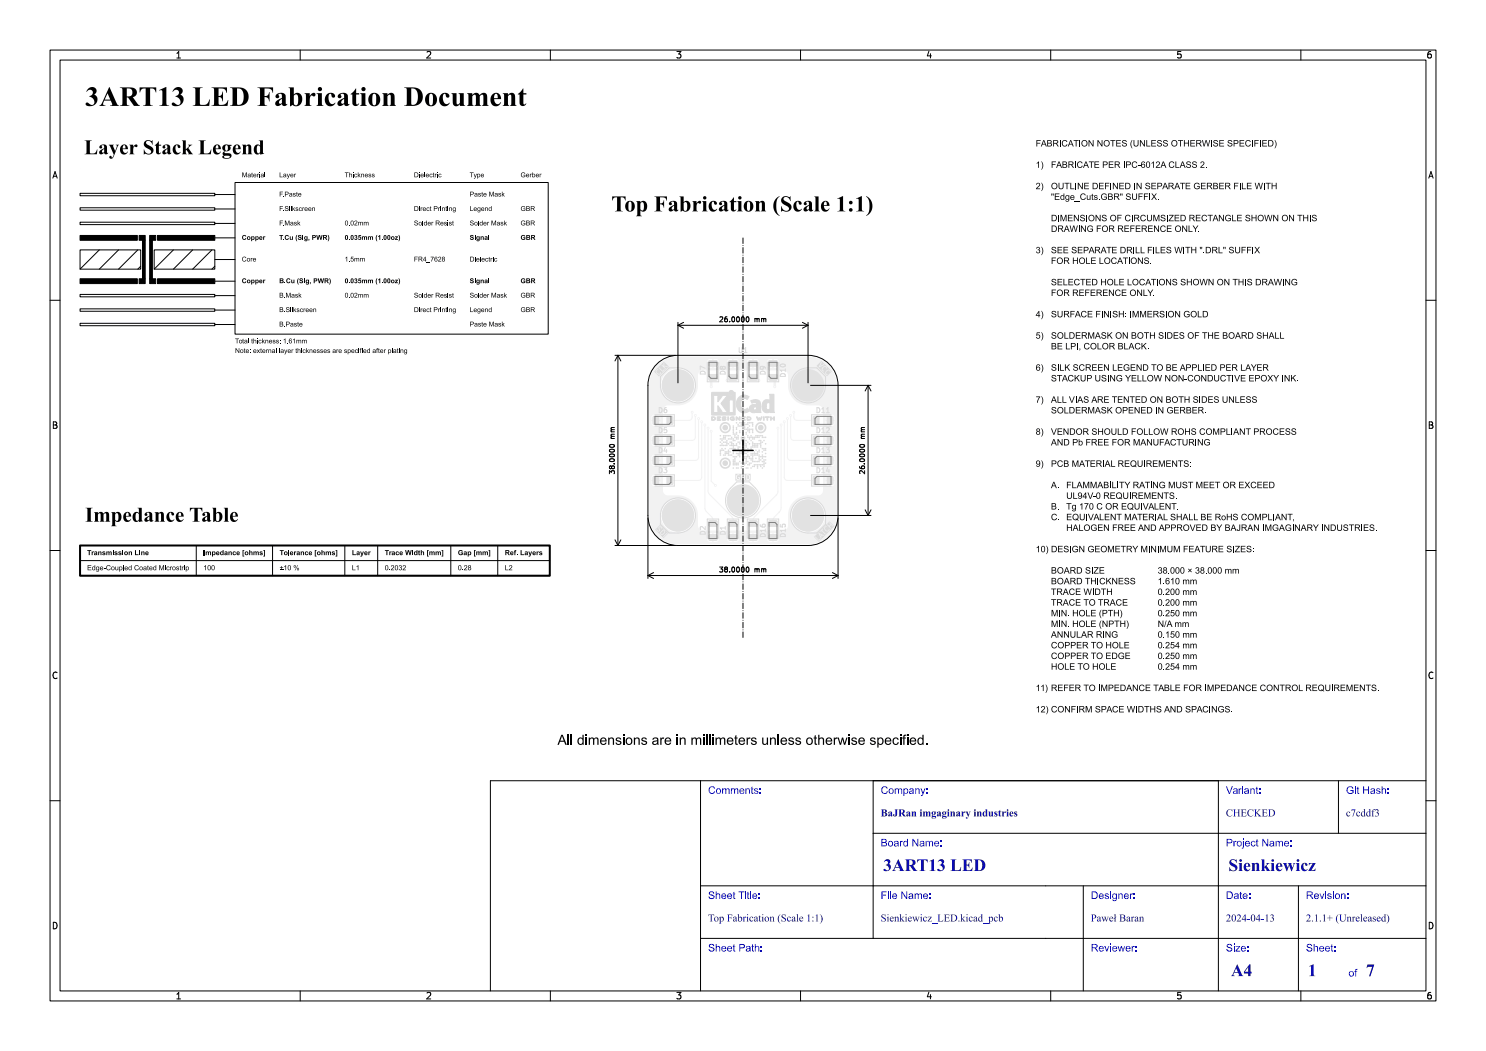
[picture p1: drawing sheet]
<svg xmlns="http://www.w3.org/2000/svg" width="297mm" height="210mm" viewBox="0 0 297 210" stroke-linecap="round" stroke-linejoin="round" font-family="sans-serif">
<defs><g id="words">
<text font-size="5.3" fill="#fff" x="17" y="21.5">3ART13 LED Fabrication Document</text>
<text font-size="4.3" fill="#fff" x="113.4" y="42.5">Top Fabrication (Scale 1:1)</text>
<g font-size="3.3" fill="#fff">
<text x="176.5" y="174.3">3ART13 LED</text>
<text x="245.5" y="174.3">Sienkiewicz</text>
<text x="246" y="195.3">A4</text>
<text x="261.4" y="195.3">1</text>
<text x="273" y="195.3">7</text>
</g>
<g font-size="2" fill="#fff">
<text x="141.5" y="158.8">Comments:</text>
<text x="176" y="158.8">Company:</text>
<text x="245" y="158.8">Variant:</text>
<text x="269" y="158.8">Git Hash:</text>
<text x="176" y="163.3">BaJRan imgaginary industries</text>
<text x="245" y="163.3">CHECKED</text>
<text x="269" y="163.3">c7cddf3</text>
<text x="176" y="169.3">Board Name:</text>
<text x="245" y="169.3">Project Name:</text>
<text x="141.5" y="179.8">Sheet Title:</text>
<text x="176" y="179.8">File Name:</text>
<text x="218" y="179.8">Designer:</text>
<text x="245" y="179.8">Date:</text>
<text x="261" y="179.8">Revision:</text>
<text x="141.5" y="184.3">Top Fabrication (Scale 1:1)</text>
<text x="176" y="184.3">Sienkiewicz_LED.kicad_pcb</text>
<text x="218" y="184.3">Paweł Baran</text>
<text x="245" y="184.3">2024-04-13</text>
<text x="261" y="184.3">2.1.1+ (Unreleased)</text>
<text x="141.5" y="190.3">Sheet Path:</text>
<text x="218" y="190.3">Reviewer:</text>
<text x="245" y="190.3">Size:</text>
<text x="261" y="190.3">Sheet:</text>
<text x="269.5" y="195.3">of</text>
</g>
<g font-size="1.7" fill="#fff">
<text x="35" y="11.6">1</text>
<text x="85" y="11.6">2</text>
<text x="135" y="11.6">3</text>
<text x="185" y="11.6">4</text>
<text x="235" y="11.6">5</text>
<text x="285" y="11.6">6</text>
<text x="10.5" y="35.6">A</text>
<text x="285.5" y="35.6">A</text>
<text x="10.5" y="85.6">B</text>
<text x="285.5" y="85.6">B</text>
<text x="10.5" y="135.6">C</text>
<text x="285.5" y="135.6">C</text>
<text x="10.5" y="185.6">D</text>
<text x="285.5" y="185.6">D</text>
<text x="35" y="199.7">1</text>
<text x="85" y="199.7">2</text>
<text x="135" y="199.7">3</text>
<text x="185" y="199.7">4</text>
<text x="235" y="199.7">5</text>
<text x="285" y="199.7">6</text>
</g>
<g font-size="1.3" fill="#fff">
<text x="144.5" y="64.3">26.0000 mm</text>
<text x="147.7" y="70.5">U1</text>
<text x="122.8" y="94" transform="rotate(-90 122.8 94)">38.0000 mm</text>
<text x="172.8" y="94" transform="rotate(-90 172.8 94)">26.0000 mm</text>
<text x="144.5" y="114.3">38.0000 mm</text>
</g>
</g></defs>
<path d="M131.3 72.8a6 6 0 0 1 4.2-1.8h26a6 6 0 0 1 6 6v26a6 6 0 0 1-6 6h-26a6 6 0 0 1-6-6v-26a6 6 0 0 1 1.8-4.2z" fill="none" stroke="#000" stroke-width=".2"/>
<g fill="none" stroke="#f2f2f2" stroke-width=".2">
<path d="M138.3 83.4a.63 .63 0 0 1-.6 .6M139 87.4a.63 .63 0 0 1-.7 .6M139.6 91.4a.64 .64 0 0 1-.6 .6M140.2 95.4a.63 .63 0 0 1-.6 .6M141.5 98.1l.3 .7M155.5 98.2l-.3 .7M156.8 95.4a.64 .64 0 0 0 .6 .6M157.4 91.4a.64 .64 0 0 0 .6 .6M158 87.4a.63 .63 0 0 0 .7 .6M158.7 83.4a.63 .63 0 0 0 .6 .6M140.9 101.6l.3 .6M142.2 103.3l.3 .7"/>
<path d="M146.3 103.3l.3 .7M150.8 103.3l-.3 .7M154.8 103.3l-.3 .7M156.1 101.5l-.4 .8"/>
</g>
<g fill="#f2f2f2">
<path d="M145.7 104h1.5l.2 .2v.9l-.3 .1h-1.3l-.2-.2z" fill-rule="evenodd"/>
<path d="M145.7 106.8h1.5l.2 .2v.9l-.3 .1h-1.3l-.2-.2z" fill-rule="evenodd"/>
<path d="M141.7 74.8h1.5l.2 .2v.9l-.3 .1h-1.3l-.2-.2z" fill-rule="evenodd"/>
<path d="M141.7 72h1.5l.2 .2v.9l-.3 .1h-1.3l-.2-.2z" fill-rule="evenodd"/>
<path d="M153.7 104h1.5l.2 .2v.9l-.3 .1h-1.3l-.2-.2z" fill-rule="evenodd"/>
<path d="M153.7 106.8h1.5l.2 .2v.9l-.3 .1h-1.3l-.2-.2z" fill-rule="evenodd"/>
<path d="M133.3 87.2l1-.1 .2 .2v1.3l-.1 .3h-.9l-.2-.2z" fill-rule="evenodd"/>
<path d="M130.5 87.2l1-.1 .2 .2v1.3l-.1 .3h-.9l-.2-.2z" fill-rule="evenodd"/>
<path d="M149.7 104h1.5l.2 .2v.9l-.3 .1h-1.3l-.2-.2z" fill-rule="evenodd"/>
<path d="M149.7 106.8h1.5l.2 .2v.9l-.3 .1h-1.3l-.2-.2z" fill-rule="evenodd"/>
<path d="M133.3 95.2l1-.1 .2 .2v1.3l-.1 .3h-.9l-.2-.2z" fill-rule="evenodd"/>
<path d="M130.5 95.2l1-.1 .2 .2v1.3l-.1 .3h-.9l-.2-.2z" fill-rule="evenodd"/>
<path d="M153.7 74.8h1.5l.2 .2v.9l-.3 .1h-1.3l-.2-.2z" fill-rule="evenodd"/>
<path d="M153.7 72h1.5l.2 .2v.9l-.3 .1h-1.3l-.2-.2z" fill-rule="evenodd"/>
<path d="M141.7 104h1.5l.2 .2v.9l-.3 .1h-1.3l-.2-.2z" fill-rule="evenodd"/>
<path d="M141.7 106.8h1.5l.2 .2v.9l-.3 .1h-1.3l-.2-.2z" fill-rule="evenodd"/>
<path d="M162.5 83.2l1-.1 .2 .2v1.3l-.1 .3h-.9l-.2-.2z" fill-rule="evenodd"/>
<path d="M165.3 83.2l1-.1 .2 .2v1.3l-.1 .3h-.9l-.2-.2z" fill-rule="evenodd"/>
<path d="M145.7 74.8h1.5l.2 .2v.9l-.3 .1h-1.3l-.2-.2z" fill-rule="evenodd"/>
<path d="M145.7 72h1.5l.2 .2v.9l-.3 .1h-1.3l-.2-.2z" fill-rule="evenodd"/>
<path d="M162.5 95.2l1-.1 .2 .2v1.3l-.1 .3h-.9l-.2-.2z" fill-rule="evenodd"/>
<path d="M165.3 95.2l1-.1 .2 .2v1.3l-.1 .3h-.9l-.2-.2z" fill-rule="evenodd"/>
<path d="M162.5 87.2l1-.1 .2 .2v1.3l-.1 .3h-.9l-.2-.2z" fill-rule="evenodd"/>
<path d="M165.3 87.2l1-.1 .2 .2v1.3l-.1 .3h-.9l-.2-.2z" fill-rule="evenodd"/>
<path d="M149.7 74.8h1.5l.2 .2v.9l-.3 .1h-1.3l-.2-.2z" fill-rule="evenodd"/>
<path d="M149.7 72h1.5l.2 .2v.9l-.3 .1h-1.3l-.2-.2z" fill-rule="evenodd"/>
<path d="M133.3 83.2l1-.1 .2 .2v1.3l-.1 .3h-.9l-.2-.2z" fill-rule="evenodd"/>
<path d="M130.5 83.2l1-.1 .2 .2v1.3l-.1 .3h-.9l-.2-.2z" fill-rule="evenodd"/>
<path d="M133.3 91.2l1-.1 .2 .2v1.3l-.1 .3h-.9l-.2-.2z" fill-rule="evenodd"/>
<path d="M130.5 91.2l1-.1 .2 .2v1.3l-.1 .3h-.9l-.2-.2z" fill-rule="evenodd"/>
<path d="M162.5 91.2l1-.1 .2 .2v1.3l-.1 .3h-.9l-.2-.2z" fill-rule="evenodd"/>
<path d="M165.3 91.2l1-.1 .2 .2v1.3l-.1 .3h-.9l-.2-.2z" fill-rule="evenodd"/>
</g>
<g fill="#f2f2f2">
<circle cx="133.1" cy="77" r=".4"/>
<circle cx="133.8" cy="75.3" r=".4"/>
<circle cx="133.8" cy="78.7" r=".4"/>
<circle cx="135.5" cy="74.6" r=".4"/>
<circle cx="135.5" cy="77" r="3.2"/>
<circle cx="135.5" cy="79.4" r=".4"/>
<circle cx="137.2" cy="75.3" r=".4"/>
<circle cx="137.2" cy="78.7" r=".4"/>
<circle cx="137.9" cy="77" r=".4"/>
<circle cx="159.1" cy="77" r=".4"/>
<circle cx="159.8" cy="75.3" r=".4"/>
<circle cx="159.8" cy="78.7" r=".4"/>
<circle cx="161.5" cy="74.6" r=".4"/>
<circle cx="161.5" cy="77" r="3.2"/>
<circle cx="161.5" cy="79.4" r=".4"/>
<circle cx="163.2" cy="75.3" r=".4"/>
<circle cx="163.2" cy="78.7" r=".4"/>
<circle cx="163.9" cy="77" r=".4"/>
<circle cx="159.1" cy="103" r=".4"/>
<circle cx="159.8" cy="101.3" r=".4"/>
<circle cx="159.8" cy="104.7" r=".4"/>
<circle cx="161.5" cy="100.6" r=".4"/>
<circle cx="161.5" cy="103" r="3.2"/>
<circle cx="161.5" cy="105.4" r=".4"/>
<circle cx="163.2" cy="101.3" r=".4"/>
<circle cx="163.2" cy="104.7" r=".4"/>
<circle cx="163.9" cy="103" r=".4"/>
<circle cx="133.1" cy="103" r=".4"/>
<circle cx="133.8" cy="101.3" r=".4"/>
<circle cx="133.8" cy="104.7" r=".4"/>
<circle cx="135.5" cy="100.6" r=".4"/>
<circle cx="135.5" cy="103" r="3.2"/>
<circle cx="135.5" cy="105.4" r=".4"/>
<circle cx="137.2" cy="101.3" r=".4"/>
<circle cx="137.2" cy="104.7" r=".4"/>
<circle cx="137.9" cy="103" r=".4"/>
<circle cx="146.1" cy="100" r=".4"/>
<circle cx="146.8" cy="98.3" r=".4"/>
<circle cx="146.8" cy="101.7" r=".4"/>
<circle cx="148.5" cy="97.6" r=".4"/>
<circle cx="148.5" cy="100" r="3.2"/>
<circle cx="148.5" cy="102.4" r=".4"/>
<circle cx="150.2" cy="98.3" r=".4"/>
<circle cx="150.2" cy="101.7" r=".4"/>
<circle cx="150.9" cy="100" r=".4"/>
<circle cx="155.5" cy="85.5" r=".27"/>
<circle cx="158" cy="83" r=".27"/>
<circle cx="154.8" cy="77.3" r=".27"/>
<circle cx="142.1" cy="86.2" r=".27"/>
<circle cx="143" cy="97" r=".27"/>
<circle cx="142.1" cy="77.3" r=".27"/>
<circle cx="157.4" cy="83.6" r=".28"/>
<circle cx="141.5" cy="85.5" r=".28"/>
<circle cx="138.3" cy="82.4" r=".28"/>
<circle cx="140.9" cy="84.9" r=".28"/>
<circle cx="156.1" cy="84.9" r=".28"/>
<circle cx="139" cy="83" r=".27"/>
<circle cx="156.8" cy="84.3" r=".28"/>
<circle cx="145.3" cy="76" r=".27"/>
<circle cx="139.6" cy="83.6" r=".27"/>
<circle cx="158.7" cy="82.4" r=".27"/>
<circle cx="140.2" cy="84.3" r=".27"/>
<circle cx="151.7" cy="76" r=".27"/>
</g>
<g fill="none" stroke="#f2f2f2" stroke-width=".2">
<path d="M133.9 88h4.4M133.9 92h5.1M133.9 84h3.8M133.9 96h5.7M138.3 82.4v1M139 83v4.4M139.6 83.6v7.8M140.2 84.3v11.1M140.9 84.9v16.7M141.5 85.5v12.6M141.8 98.8l4.5 4.5M142.2 86.2v9.9l.8 .9"/>
<path d="M155.2 98.9l-4.4 4.4M155.2 98.9h.1M155.5 85.5v12.7M156.1 84.9v16.6M156.8 84.3v11.1M157.4 83.6v7.8M157.4 96h5.7M158 92h5.1M158 83v4.4M158.7 88h4.4M158.7 82.4v1M159.3 84h3.8"/>
<path d="M137.2 101.3l-1.7 1.7M141.2 102.2l1 1.1M155.7 102.3l-.9 1M155.7 102.3h.1"/>
</g>
<path d="M142.5 75.4l-.3 .3v1.6M146.5 75.4h-.6l-.6 .6M150.5 75.4h.6l.6 .6M154.5 75.7v-.3l.4 .3v1.6" fill="none" stroke="#f2f2f2" stroke-width=".5"/>
<path d="M131.4 72.9l1-.7h9v.3h2.2v-.3h1.8v.3h2.2v-.3h1.8v.3h2.2v-.3h1.8v.3h2.2v-.5l-.4-.3h-.6v.8h-.2v-.8l-.8 .1-.2 .4h-1.8l-.2-.4-.8-.1v.8h-.2v-.8l-.8 .1-.2 .4h-1.8l-.2-.4-.8-.1v.8h-.2v-.8l-.8 .1-.2 .4h-1.8l-.2-.4-.8-.1v.8h-.2v-.8l-.8 .1-.2 .4h-9l1.3-.7 1.4-.2h26.4a5.7 5.7 0 0 1 5.7 5.7v26.4a5.7 5.7 0 0 1-5.7 5.3h-26.5l-1.3-.2-1.3-.7h9l.1 .3 .3 .2h1.4l.4-.5h1.8l.1 .3 .3 .2h1.4l.4-.5h1.8l.1 .3 .3 .2h1.4l.4-.5h1.8l.4 .5h1.4l.4-.3v-.5h-1v.8h-.2v-.8h-1v.3h-1.8v-.3h-1v.8h-.2v-.8h-1v.3h-1.8v-.3h-1v.8h-.2v-.8h-1v.3h-1.8v-.3h-1v.8h-.2v-.8h-1v.3h-9l-1-.8h10v.3h2.2v-.3h1.8v.3h2.2v-.3h1.8v.3h2.2v-.3h1.8v.3h2.2v-.3l-.1-.3-.3-.2h-.6v.8h-.2v-.8l-.8 .1-.2 .4h-1.8l-.2-.4-.8-.1v.8h-.2v-.8l-.8 .1-.2 .4h-1.8l-.2-.4-.8-.1v.8h-.2v-.8l-.8 .1-.2 .4h-1.8l-.2-.4-.8-.1v.8h-.2v-.8l-.8 .1-.2 .4h-10l-.6-.7a5.7 5.7 0 0 1-1-3.5h2.3v.4a3.4 3.4 0 0 0 5.2 2.7 3.4 3.4 0 0 0 0-5.8 3.4 3.4 0 0 0-5.2 2.7h-2.3v-6.1h.4l.2 .3 .3 .1h.9l.4-.4v-.6h-.8v1h-.2v-1h-.8v.6h-.4v-1.4h.4v.6h1.8l-.1-.8-.3-.2h-.4v1h-.2v-1h-.5l-.3 .4h-.4v-2.6h.4l.2 .3 .3 .1h.9l.4-.4v-.6h-.8v1h-.2v-1h-.8v.6h-.4v-1.4h.4v.6h1.8l-.1-.8-.3-.2h-.4v1h-.2v-1h-.5l-.3 .4h-.4v-2.6h.4l.2 .3 .3 .1h.9l.4-.4v-.6h-.8v1h-.2v-1h-.8v.6h-.4v-1.4h.4v.6h1.8l-.1-.8-.3-.2h-.4v1h-.2v-1h-.5l-.3 .4h-.4v-2.6h.4l.2 .3 .3 .1h.9l.4-.4v-.6h-.8v1h-.2v-1h-.8v.6h-.4v-1.4h.4v.6h1.8l-.1-.8-.3-.2h-.4v1h-.2v-1h-.5l-.3 .4h-.4v-1.3h2.7v16a1 1 0 0 0 1 1l3 .1 1 .4 .8 .7 .7 .8 .4 1 .1 3a1 1 0 0 0 1 1h16.1a1 1 0 0 0 .9-1v-2.2h.6v.4a3.4 3.4 0 0 0 5.2 2.7 3.4 3.4 0 0 0 0-5.8 3.4 3.4 0 0 0-5.2 2.7h-.6l.2-1.1 .6-1.1 .9-.9 .8-.4 .9-.3h2.6a1 1 0 0 0 1-1v-1.3h.5l.2 .3 .3 .1h.9l.4-.4v-.6h-.8v1h-.2v-1h-.8v.6h-.5v-1.4h.5v.6h1.8l-.1-.8-.3-.2h-.4v1h-.2v-1h-.5l-.3 .4h-.5v-2.6h.5l.2 .3 .3 .1h.9l.4-.4v-.6h-.8v1h-.2v-1h-.8v.6h-.5v-1.4h.5v.6h1.8l-.1-.8-.3-.2h-.4v1h-.2v-1h-.5l-.3 .4h-.5v-2.6h.5l.2 .3 .3 .1h.9l.4-.4v-.6h-.8v1h-.2v-1h-.8v.6h-.5v-1.4h.5v.6h1.8l-.1-.8-.3-.2h-.4v1h-.2v-1h-.5l-.3 .4h-.5v-2.6h.5l.2 .3 .3 .1h.9l.4-.4v-.6h-.8v1h-.2v-1h-.8v.6h-.5v-1.4h.5v.6h1.8v-.6l-.3-.4h-.5v1h-.2v-1h-.5l-.3 .4h-.5v-1.3a1 1 0 0 0-1-1l-3-.1-1-.4-.8-.7-.7-.8-.4-1-.1-3.1a1 1 0 0 0-1-.9h-16a1 1 0 0 0-1 1l-.1 3-.4 1-.7 .8-.8 .7-1 .4-3 .1a1 1 0 0 0-1 1h-2.7v-5.2h2.3v.4a3.4 3.4 0 0 0 5.2 2.7 3.4 3.4 0 0 0 0-5.8 3.4 3.4 0 0 0-5.2 2.7h-2.3v-.2a5.7 5.7 0 0 1 1.6-3.6h10l.1 .3 .3 .2h1.4l.4-.5h1.8l.1 .3 .3 .2h1.4l.4-.5h1.8l.1 .3 .3 .2h1.4l.4-.5h1.8l.4 .5h1.4l.4-.3v-.5h-1v.8h-.2v-.8h-1v.3h-1.8v-.3h-1v.8h-.2v-.8h-1v.3h-1.8v-.3h-1v.8h-.2v-.8h-1v.3h-1.8v-.3h-1v.8h-.2v-.8h-1v.3h-10z" fill-rule="evenodd" fill="#f2f2f2"/>
<g fill="#fff">
<circle cx="155.5" cy="85.5" r=".12"/>
<circle cx="158" cy="83" r=".13"/>
<circle cx="154.9" cy="77.3" r=".13"/>
<circle cx="142.2" cy="86.2" r=".13"/>
<circle cx="143" cy="97" r=".12"/>
<circle cx="142.2" cy="77.3" r=".13"/>
<circle cx="157.4" cy="83.6" r=".13"/>
<circle cx="141.5" cy="85.5" r=".12"/>
<circle cx="138.3" cy="82.4" r=".12"/>
<circle cx="140.9" cy="84.9" r=".13"/>
<circle cx="156.1" cy="84.9" r=".13"/>
<circle cx="139" cy="83" r=".13"/>
<circle cx="156.8" cy="84.3" r=".13"/>
<circle cx="145.3" cy="76" r=".12"/>
<circle cx="139.6" cy="83.6" r=".12"/>
<circle cx="158.7" cy="82.4" r=".12"/>
<circle cx="140.2" cy="84.3" r=".12"/>
<circle cx="151.7" cy="76" r=".12"/>
<circle cx="133.1" cy="77" r=".25"/>
<circle cx="133.8" cy="75.3" r=".25"/>
<circle cx="133.8" cy="78.7" r=".25"/>
<circle cx="135.5" cy="74.6" r=".25"/>
<circle cx="135.5" cy="77" r="1.6"/>
<circle cx="135.5" cy="79.4" r=".25"/>
<circle cx="137.2" cy="75.3" r=".25"/>
<circle cx="137.2" cy="78.7" r=".25"/>
<circle cx="137.9" cy="77" r=".25"/>
<circle cx="159.1" cy="77" r=".25"/>
<circle cx="159.8" cy="75.3" r=".25"/>
<circle cx="159.8" cy="78.7" r=".25"/>
<circle cx="161.5" cy="74.6" r=".25"/>
<circle cx="161.5" cy="77" r="1.6"/>
<circle cx="161.5" cy="79.4" r=".25"/>
<circle cx="163.2" cy="75.3" r=".25"/>
<circle cx="163.2" cy="78.7" r=".25"/>
<circle cx="163.9" cy="77" r=".25"/>
<circle cx="159.1" cy="103" r=".25"/>
<circle cx="159.8" cy="101.3" r=".25"/>
<circle cx="159.8" cy="104.7" r=".25"/>
<circle cx="161.5" cy="100.6" r=".25"/>
<circle cx="161.5" cy="103" r="1.6"/>
<circle cx="161.5" cy="105.4" r=".25"/>
<circle cx="163.2" cy="101.3" r=".25"/>
<circle cx="163.2" cy="104.7" r=".25"/>
<circle cx="163.9" cy="103" r=".25"/>
<circle cx="133.1" cy="103" r=".25"/>
<circle cx="133.8" cy="101.3" r=".25"/>
<circle cx="133.8" cy="104.7" r=".25"/>
<circle cx="135.5" cy="100.6" r=".25"/>
<circle cx="135.5" cy="103" r="1.6"/>
<circle cx="135.5" cy="105.4" r=".25"/>
<circle cx="137.2" cy="101.3" r=".25"/>
<circle cx="137.2" cy="104.7" r=".25"/>
<circle cx="137.9" cy="103" r=".25"/>
<circle cx="146.1" cy="100" r=".25"/>
<circle cx="146.8" cy="98.3" r=".25"/>
<circle cx="146.8" cy="101.7" r=".25"/>
<circle cx="148.5" cy="97.6" r=".25"/>
<circle cx="148.5" cy="100" r="1.6"/>
<circle cx="148.5" cy="102.4" r=".25"/>
<circle cx="150.2" cy="98.3" r=".25"/>
<circle cx="150.2" cy="101.7" r=".25"/>
<circle cx="150.9" cy="100" r=".25"/>
</g>
<g fill="#e2e2e2">
<path d="M145.7 104l1.6-.1 .1 .3v.9l-.2 .2h-1.5l-.1-.3z" fill-rule="evenodd"/>
<path d="M145.7 106.8l1.6-.1 .1 .3v.9l-.2 .2h-1.5l-.1-.3z" fill-rule="evenodd"/>
<path d="M141.7 74.8h1.6v1.2h-1.6z" fill-rule="evenodd"/>
<path d="M141.7 72h1.6v1.2h-1.6z" fill-rule="evenodd"/>
<path d="M153.7 104l1.6-.1 .1 .3v.9l-.2 .2h-1.5l-.1-.3z" fill-rule="evenodd"/>
<path d="M153.7 106.8h1.6v1.2h-1.6z" fill-rule="evenodd"/>
<path d="M133.3 87.2h1.2v1.6h-1.2z" fill-rule="evenodd"/>
<path d="M130.5 87.2h1.2v1.6h-1.2z" fill-rule="evenodd"/>
<path d="M149.7 104l1.6-.1 .1 .3v.9l-.2 .2h-1.5l-.1-.3z" fill-rule="evenodd"/>
<path d="M149.7 106.8l1.6-.1 .1 .3v.9l-.2 .2h-1.5l-.1-.3z" fill-rule="evenodd"/>
<path d="M133.3 95.2l1-.1 .3 .1v1.5l-.2 .2h-.9l-.3-.1z" fill-rule="evenodd"/>
<path d="M130.5 95.2l1-.1 .3 .1v1.5l-.2 .2h-.9l-.3-.1z" fill-rule="evenodd"/>
<path d="M153.7 74.8h1.6v1.2h-1.6z" fill-rule="evenodd"/>
<path d="M153.7 72h1.6v1.2h-1.6z" fill-rule="evenodd"/>
<path d="M141.7 104l1.6-.1 .1 .3v.9l-.2 .2h-1.5l-.1-.3z" fill-rule="evenodd"/>
<path d="M141.7 106.8h1.6v1.2h-1.6z" fill-rule="evenodd"/>
<path d="M162.5 83.2l1-.1 .3 .1v1.5l-.2 .2h-.9l-.3-.1z" fill-rule="evenodd"/>
<path d="M165.3 83.2l1-.1 .3 .1v1.5l-.2 .2h-.9l-.3-.1z" fill-rule="evenodd"/>
<path d="M145.7 74.8l1.6-.1 .1 .3v.9l-.2 .2h-1.5l-.1-.3z" fill-rule="evenodd"/>
<path d="M145.7 72l1.6-.1 .1 .3v.9l-.2 .2h-1.5l-.1-.3z" fill-rule="evenodd"/>
<path d="M162.5 95.2l1-.1 .3 .1v1.5l-.2 .2h-.9l-.3-.1z" fill-rule="evenodd"/>
<path d="M165.3 95.2l1-.1 .3 .1v1.5l-.2 .2h-.9l-.3-.1z" fill-rule="evenodd"/>
<path d="M162.5 87.2h1.2v1.6h-1.2z" fill-rule="evenodd"/>
<path d="M165.3 87.2h1.2v1.6h-1.2z" fill-rule="evenodd"/>
<path d="M149.7 74.8l1.6-.1 .1 .3v.9l-.2 .2h-1.5l-.1-.3z" fill-rule="evenodd"/>
<path d="M149.7 72l1.6-.1 .1 .3v.9l-.2 .2h-1.5l-.1-.3z" fill-rule="evenodd"/>
<path d="M133.3 83.2l1-.1 .3 .1v1.5l-.2 .2h-.9l-.3-.1z" fill-rule="evenodd"/>
<path d="M130.5 83.2l1-.1 .3 .1v1.5l-.2 .2h-.9l-.3-.1z" fill-rule="evenodd"/>
<path d="M133.3 91.2l1-.1 .3 .1v1.5l-.2 .2h-.9l-.3-.1z" fill-rule="evenodd"/>
<path d="M130.5 91.2l1-.1 .3 .1v1.5l-.2 .2h-.9l-.3-.1z" fill-rule="evenodd"/>
<path d="M162.5 91.2l1-.1 .3 .1v1.5l-.2 .2h-.9l-.3-.1z" fill-rule="evenodd"/>
<path d="M165.3 91.2l1-.1 .3 .1v1.5l-.2 .2h-.9l-.3-.1z" fill-rule="evenodd"/>
<path d="M145.7 104h1.5l.2 .2v.9l-.3 .1h-1.3l-.2-.2z" fill-rule="evenodd"/>
<path d="M145.7 106.8h1.5l.2 .2v.9l-.3 .1h-1.3l-.2-.2z" fill-rule="evenodd"/>
<path d="M141.7 74.8h1.5l.2 .2v.9l-.3 .1h-1.3l-.2-.2z" fill-rule="evenodd"/>
<path d="M141.7 72h1.5l.2 .2v.9l-.3 .1h-1.3l-.2-.2z" fill-rule="evenodd"/>
<path d="M153.7 104h1.5l.2 .2v.9l-.3 .1h-1.3l-.2-.2z" fill-rule="evenodd"/>
<path d="M153.7 106.8h1.5l.2 .2v.9l-.3 .1h-1.3l-.2-.2z" fill-rule="evenodd"/>
<path d="M133.3 87.2l1-.1 .2 .2v1.3l-.1 .3h-.9l-.2-.2z" fill-rule="evenodd"/>
<path d="M130.5 87.2l1-.1 .2 .2v1.3l-.1 .3h-.9l-.2-.2z" fill-rule="evenodd"/>
<path d="M149.7 104h1.5l.2 .2v.9l-.3 .1h-1.3l-.2-.2z" fill-rule="evenodd"/>
<path d="M149.7 106.8h1.5l.2 .2v.9l-.3 .1h-1.3l-.2-.2z" fill-rule="evenodd"/>
<path d="M133.3 95.2l1-.1 .2 .2v1.3l-.1 .3h-.9l-.2-.2z" fill-rule="evenodd"/>
<path d="M130.5 95.2l1-.1 .2 .2v1.3l-.1 .3h-.9l-.2-.2z" fill-rule="evenodd"/>
<path d="M153.7 74.8h1.5l.2 .2v.9l-.3 .1h-1.3l-.2-.2z" fill-rule="evenodd"/>
<path d="M153.7 72h1.5l.2 .2v.9l-.3 .1h-1.3l-.2-.2z" fill-rule="evenodd"/>
<path d="M141.7 104h1.5l.2 .2v.9l-.3 .1h-1.3l-.2-.2z" fill-rule="evenodd"/>
<path d="M141.7 106.8h1.5l.2 .2v.9l-.3 .1h-1.3l-.2-.2z" fill-rule="evenodd"/>
<path d="M162.5 83.2l1-.1 .2 .2v1.3l-.1 .3h-.9l-.2-.2z" fill-rule="evenodd"/>
<path d="M165.3 83.2l1-.1 .2 .2v1.3l-.1 .3h-.9l-.2-.2z" fill-rule="evenodd"/>
<path d="M145.7 74.8h1.5l.2 .2v.9l-.3 .1h-1.3l-.2-.2z" fill-rule="evenodd"/>
<path d="M145.7 72h1.5l.2 .2v.9l-.3 .1h-1.3l-.2-.2z" fill-rule="evenodd"/>
<path d="M162.5 95.2l1-.1 .2 .2v1.3l-.1 .3h-.9l-.2-.2z" fill-rule="evenodd"/>
<path d="M165.3 95.2l1-.1 .2 .2v1.3l-.1 .3h-.9l-.2-.2z" fill-rule="evenodd"/>
<path d="M162.5 87.2l1-.1 .2 .2v1.3l-.1 .3h-.9l-.2-.2z" fill-rule="evenodd"/>
<path d="M165.3 87.2l1-.1 .2 .2v1.3l-.1 .3h-.9l-.2-.2z" fill-rule="evenodd"/>
<path d="M149.7 74.8h1.5l.2 .2v.9l-.3 .1h-1.3l-.2-.2z" fill-rule="evenodd"/>
<path d="M149.7 72h1.5l.2 .2v.9l-.3 .1h-1.3l-.2-.2z" fill-rule="evenodd"/>
<path d="M133.3 83.2l1-.1 .2 .2v1.3l-.1 .3h-.9l-.2-.2z" fill-rule="evenodd"/>
<path d="M130.5 83.2l1-.1 .2 .2v1.3l-.1 .3h-.9l-.2-.2z" fill-rule="evenodd"/>
<path d="M133.3 91.2l1-.1 .2 .2v1.3l-.1 .3h-.9l-.2-.2z" fill-rule="evenodd"/>
<path d="M130.5 91.2l1-.1 .2 .2v1.3l-.1 .3h-.9l-.2-.2z" fill-rule="evenodd"/>
<path d="M162.5 91.2l1-.1 .2 .2v1.3l-.1 .3h-.9l-.2-.2z" fill-rule="evenodd"/>
<path d="M165.3 91.2l1-.1 .2 .2v1.3l-.1 .3h-.9l-.2-.2z" fill-rule="evenodd"/>
</g>
<g fill="#e2e2e2">
<circle cx="133.1" cy="77" r=".45"/>
<circle cx="133.8" cy="75.3" r=".45"/>
<circle cx="133.8" cy="78.7" r=".45"/>
<circle cx="135.5" cy="74.6" r=".45"/>
<circle cx="135.5" cy="77" r="3.3"/>
<circle cx="135.5" cy="79.4" r=".45"/>
<circle cx="137.2" cy="75.3" r=".45"/>
<circle cx="137.2" cy="78.7" r=".45"/>
<circle cx="137.9" cy="77" r=".45"/>
<circle cx="159.1" cy="77" r=".45"/>
<circle cx="159.8" cy="75.3" r=".45"/>
<circle cx="159.8" cy="78.7" r=".45"/>
<circle cx="161.5" cy="74.6" r=".45"/>
<circle cx="161.5" cy="77" r="3.3"/>
<circle cx="161.5" cy="79.4" r=".45"/>
<circle cx="163.2" cy="75.3" r=".45"/>
<circle cx="163.2" cy="78.7" r=".45"/>
<circle cx="163.9" cy="77" r=".45"/>
<circle cx="159.1" cy="103" r=".45"/>
<circle cx="159.8" cy="101.3" r=".45"/>
<circle cx="159.8" cy="104.7" r=".45"/>
<circle cx="161.5" cy="100.6" r=".45"/>
<circle cx="161.5" cy="103" r="3.3"/>
<circle cx="161.5" cy="105.4" r=".45"/>
<circle cx="163.2" cy="101.3" r=".45"/>
<circle cx="163.2" cy="104.7" r=".45"/>
<circle cx="163.9" cy="103" r=".45"/>
<circle cx="133.1" cy="103" r=".45"/>
<circle cx="133.8" cy="101.3" r=".45"/>
<circle cx="133.8" cy="104.7" r=".45"/>
<circle cx="135.5" cy="100.6" r=".45"/>
<circle cx="135.5" cy="103" r="3.3"/>
<circle cx="135.5" cy="105.4" r=".45"/>
<circle cx="137.2" cy="101.3" r=".45"/>
<circle cx="137.2" cy="104.7" r=".45"/>
<circle cx="137.9" cy="103" r=".45"/>
<circle cx="146.1" cy="100" r=".45"/>
<circle cx="146.8" cy="98.3" r=".45"/>
<circle cx="146.8" cy="101.7" r=".45"/>
<circle cx="148.5" cy="97.6" r=".45"/>
<circle cx="148.5" cy="100" r="3.3"/>
<circle cx="148.5" cy="102.4" r=".45"/>
<circle cx="150.2" cy="98.3" r=".45"/>
<circle cx="150.2" cy="101.7" r=".45"/>
<circle cx="150.9" cy="100" r=".45"/>
</g>
<path d="M132 75.3l1.7-1.8a4.8 4.8 0 0 1 4.3 1 3.5 3.5 0 0 1-1.2 5.7 3.5 3.5 0 0 1-4.8-3.2zM159 74.5a3.5 3.5 0 0 1 2.5-1h1.8l1.7 1.8a4.8 4.8 0 0 1-1 4.2 3.5 3.5 0 0 1-5 0 3.5 3.5 0 0 1 0-5zM147.3 96.3h2.4a4.8 4.8 0 0 1 2.3 3.7 3.5 3.5 0 0 1-4.8 3.2 3.5 3.5 0 0 1-1.2-5.7zM133 100.5a3.5 3.5 0 0 1 5.7 1.2 3.5 3.5 0 0 1-3.2 4.8h-1.8l-1.7-1.7a4.8 4.8 0 0 1 1-4.3zM159 100.5a3.5 3.5 0 0 1 3.8-.7 3.5 3.5 0 0 1 2.2 3.2v1.8l-1.7 1.7a4.8 4.8 0 0 1-4.3-1 3.5 3.5 0 0 1 0-5z" fill="none" stroke="#dbdbdb" stroke-width=".2"/>
<g fill="#dbdbdb">
<path d="M163.8 106.7l.4 .2-.2 .2z"/>
<path d="M149.3 94.9a.43 .43 0 0 1 .5 .5 .43 .43 0 0 1-.5 .4z" fill-rule="evenodd"/>
<path d="M147 94.7h3v1.3h-3v-.7h.1l.1 .5 .3 .1 .3-.1v-.4h-.3l.2 .1v.2a.42 .42 0 0 1-.5-.4 .42 .42 0 0 1 .6-.4h.3l.1 1 .1-.8 .4 .8h.2v-1h.3v1h.5l.2-.3v-.3l-.2-.5h-1v.8l-.5-.8h-.9l-.3 .5z" fill-rule="evenodd"/>
<path d="M130.8 74.1h.3l.1 .5 .4 .3 .4-.2 .1-.3a.4 .4 0 0 1-.7 .2 .4 .4 0 0 1 .1-.7l-.1-.1-.3 .3h-.3l.7-.6h.1l.8 .8 .4-.4-.1-.1-.3 .3-.6-.7-.3 .1 .5-.6h.2l.8 .8 .1-.1-.3-.4 .6 .1v-.1l-.6-.1-.1-.7-.1 .7-.3-.2h-.3l.7-.6 1 .9-2 2-1-1z" fill-rule="evenodd"/>
<path d="M163.4 106.6h.2l.5 1v-.3l.2-.3 .3 .1 .1-.1-1-.5-.3 .1 .4-.4 .2 .1 .2-.2 .8 .7v-.1l-.7-.7 .2-.3-.7 .5 .7-.7h.2l.2 .4 .4 .3 .4-.2v-.3a.39 .39 0 0 1-.6 .3 .39 .39 0 0 1 .1-.7l-.1-.1-.4 .3h-.2l.6-.7h.2l.8 .8v-.1l-.3-.3 .3-.3 .4 .3-.7-.8-.1 .1 .3 .3-.3 .3-.3-.3h-.3l.7-.6 .9 1-3 3-1-.9h.2l.8 .7 .3-.4-.3 .3-.7-.7-.3 .1z" fill-rule="evenodd"/>
<path d="M132.6 106a.43 .43 0 0 1 0 .6 .43 .43 0 0 1-.6 0z" fill-rule="evenodd"/>
<path d="M131.9 104.9l1.7 1.7-1 .9-.3-.3 .4 .1 .7-.8-.9 .7h-.2l-.7-.7h.2l.4 .4 .3-.1 .4-.4-.1-.4-.2-.2-.8 .7h-.2l-.7-.7h.3l.2 .4h.3l.2-.2-.1-.7 .5 .3v-.2l-.4-.2-.3 .2 .1 .7h-.2l-.3-.4-.2 .1z" fill-rule="evenodd"/>
<path d="M163.2 73.1l1-1 2.1 2.1-1 1-.7-.8h.3l.2 .4 .3 .1a.39 .39 0 0 1-.2-.7 .39 .39 0 0 1 .7 .1h.1l-.1-.3-.4-.1-.4 .2-.2 .3h-.3l-.8-.7h.4l.2 .4 .3 .1a.4 .4 0 0 1-.2-.7 .4 .4 0 0 1 .7 .1l.1-.1-.3-.3-.5 .1-.3 .4h-.4l-.4-.4 .3 .1 1-.5-.1-.1-.7 .4 .3-.9-.6 1z" fill-rule="evenodd"/>
</g>
<g fill="none" stroke="#dbdbdb" stroke-width=".2">
<path d="M140 74.4a.54 .54 0 0 1 .6-.2 .54 .54 0 0 1 .4 .5h-1zM141 73.6l-1-.4v.6M141.4 72.4v3.9h2.2v-3.9M144 74.4a.54 .54 0 0 1 .6-.2 .54 .54 0 0 1 .4 .5h-1zM144.4 73.4l-.2-.2-.2 .2 .1 .4 .3-.2M144.4 73.4l.2-.2 .4 .2-.2 .4-.4-.2M144.4 73.4v.2M145.4 72.4v3.9h2.2v-3.9M147.7 69.5v.8l.2 .2 .4-.2v-.8M148.7 69.7l.3-.2v1M148.7 70.5h.6M149.4 72.4v3.9h2.2v-3.9"/>
<path d="M152 74.4a.54 .54 0 0 1 .6-.2 .54 .54 0 0 1 .4 .5h-1zM152.4 73.2l.2 .2-.1 .3h-.4l-.1-.3 .1-.2 .6 .1 .3 .4M153.4 72.4v3.9h2.2v-3.9M156 72.9a.49 .49 0 0 1 .6-.2 .49 .49 0 0 1 .3 .5 .49 .49 0 0 1-.6 .2 .49 .49 0 0 1-.3-.5zM156.1 74.7a.52 .52 0 0 1 .6 0 .52 .52 0 0 1 .3 .5h-1zM157 73.7v.6M157 74h-1l.2 .3M130.9 86.9h3.9v2.2h-3.9M130.9 82.9h3.9v2.2h-3.9M130.9 90.9h3.9v2.2h-3.9M130.9 94.9h3.9v2.2h-3.9M131.8 81.5a.51 .51 0 0 1 .5 .5 .51 .51 0 0 1-.5 .5z"/>
<path d="M131.8 85.5a.51 .51 0 0 1 .5 .5 .51 .51 0 0 1-.5 .5zM131.8 89.5a.5 .5 0 0 1 .5 .5 .5 .5 0 0 1-.5 .5zM131.8 93.5a.51 .51 0 0 1 .5 .5 .51 .51 0 0 1-.5 .5zM132.7 93.5h.6l-.3 .3 .2 .1v.5h-.5M133 89.4l-.3 .7h.6M133.2 81.5l-.4 .2-.1 .6 .2 .2 .3-.1v-.5l-.3-.1-.2 .2M133.2 89.8v.7M133.2 85.5h-.4l-.1 .4h.5v.5h-.5M163.3 85.5a.51 .51 0 0 1 .6 .5 .51 .51 0 0 1-.6 .5zM163.3 93.5a.51 .51 0 0 1 .6 .5 .51 .51 0 0 1-.6 .5zM163.3 81.5a.51 .51 0 0 1 .6 .5 .51 .51 0 0 1-.6 .5zM163.3 89.5a.5 .5 0 0 1 .6 .5 .5 .5 0 0 1-.6 .5z"/>
<path d="M164.2 86.5h.6M164.2 94.5h.6M164.2 82.5h.6M164.2 81.7l.3-.2v1M164.2 85.7l.3-.2v1M164.2 89.7l.3-.2v1M164.2 93.7l.3-.2v1M164.2 90.5h.6M165.1 89.5h.7l-.4 .3 .3 .1v.5h-.6M165.2 85.6l.4-.1 .2 .2-.7 .8h.7M165.2 82.5h.6M165.2 81.7l.3-.2v1"/>
<path d="M165.4 93.4l-.2 .7h.6M165.7 93.8v.7M166.1 86.9h-3.9v2.2h3.9M166.1 94.9h-3.9v2.2h3.9M166.1 82.9h-3.9v2.2h3.9M166.1 90.9h-3.9v2.2h3.9M140 106.4a.54 .54 0 0 1 .6-.2 .54 .54 0 0 1 .4 .5h-1zM141 105.2v.6l-.8-.6-.2 .2v.4M141.4 107.6v-3.9h2.2v3.9M144 106.4a.54 .54 0 0 1 .6-.2 .54 .54 0 0 1 .4 .5h-1zM145 105.2v.6M145 105.5h-1l.2 .3"/>
<path d="M145.4 107.6v-3.9h2.2v3.9M149.4 107.6v-3.9h2.2v3.9M152 104.8l.2 .5h.6l.2-.2-.1-.3h-.5l-.1 .3 .2 .2M152 106.8a.54 .54 0 0 1 .6-.1 .54 .54 0 0 1 .4 .5h-1zM153 106h-1l.2 .3M153 105.7v.6M153.4 107.6v-3.9h2.2v3.9M156 104.8v.5h.4v-.5h.5v.5M156.1 106.7a.52 .52 0 0 1 .6 0 .52 .52 0 0 1 .3 .5h-1zM157 105.7v.6M157 106h-1l.2 .3"/>
</g>
<g fill="#dbdbdb" stroke="#dbdbdb" stroke-width=".2">
<path d="M152.6 83.3h.1v.7z" fill-rule="evenodd"/>
<path d="M145.5 83.3h.1l-.1 .7z" fill-rule="evenodd"/>
<path d="M153 83.3h.8l-.4 .1v.6l-.1-.6h-.3z" fill-rule="evenodd"/>
<path d="M154 83.3l.1 .3h.5l.2-.3v.7h-.2v-.3h-.5l-.1 .3z" fill-rule="evenodd"/>
<path d="M149.3 83.3a.49 .49 0 0 1 .5 0 .49 .49 0 0 1 .3 .5l-.2 .2h-.5l-.1-.6h.2v.5a.27 .27 0 0 0 .3 0 .27 .27 0 0 0 .1-.4z" fill-rule="evenodd"/>
<path d="M142.3 83.3a.46 .46 0 0 1 .6 0 .46 .46 0 0 1 0 .7 .46 .46 0 0 1-.7-.1v-.5h.2v.5a.28 .28 0 0 0 .3 0 .28 .28 0 0 0 .1-.4 .28 .28 0 0 0-.4-.1h-.2z" fill-rule="evenodd"/>
<path d="M147.1 83.3l.6 .5 .1-.5h.1v.7l-.6-.5v.5h-.2z" fill-rule="evenodd"/>
<path d="M146 83.4l.5-.1 .2 .1a.39 .39 0 0 0-.5 .4h.4l-.1-.1a.19 .19 0 0 1 .3 0 .19 .19 0 0 1-.1 .3 .43 .43 0 0 1-.6 0 .43 .43 0 0 1-.1-.6z" fill-rule="evenodd"/>
<path d="M148.3 83.3h.7l-.6 .1v.2h.4l-.4 .1v.2h.5v.1h-.6z" fill-rule="evenodd"/>
<path d="M143.4 83.3h.6v.1h-.5v.2h.4l-.4 .1v.2h.5v.1h-.6z" fill-rule="evenodd"/>
<path d="M151.2 83.3l.4 .4a.21 .21 0 0 1 .2-.3 .21 .21 0 0 1 .2 .3l.2-.4 .1 .1a.43 .43 0 0 1-.4 .6l-.1-.3-.3 .3z" fill-rule="evenodd"/>
<path d="M144.4 83.4a.37 .37 0 0 1 .3-.2 .37 .37 0 0 1 .3 .2l-.5 .1h.1a.37 .37 0 0 1 .5 .4l-.3 .1-.5-.1 .7-.1-.2-.1a.3 .3 0 0 1-.3 0 .3 .3 0 0 1-.1-.3z" fill-rule="evenodd"/>
<path d="M147.7 79.4a1.37 1.37 0 0 1 2-.1l-.4 .5a.78 .78 0 0 0-1-.1 .78 .78 0 0 0-.3 1 .82 .82 0 0 0 .4 1 .82 .82 0 0 0 1-.2l.4 .6-.3 .2a1.63 1.63 0 0 1-1.9-.3 1.63 1.63 0 0 1-.4-1.8z" fill-rule="evenodd"/>
<path d="M153.8 78.8h.9l.1 3.6h-.9v-.2a1 1 0 0 1-1.2 .1 1 1 0 0 1-.4-1.1h.8a.46 .46 0 0 0 .2 .6 .46 .46 0 0 0 .6-.1v-1.1a.49 .49 0 0 0-.6 0 .49 .49 0 0 0-.2 .6h-.8a1.02 1.02 0 0 1 .4-1.1 1.02 1.02 0 0 1 1.2 0z" fill-rule="evenodd"/>
<path d="M150 80h.3a1.06 1.06 0 0 1 1.7 .8l.1 1.6h-.8v-.2a.88 .88 0 0 1-1 .2 .88 .88 0 0 1-.5-.8h.7a.38 .38 0 0 0 .4 .3 .38 .38 0 0 0 .3-.2v-.3a.38 .38 0 0 0-.4-.1 .38 .38 0 0 0-.3 .3h-.7a1.06 1.06 0 0 1 1.4-.8 .58 .58 0 0 0-.9-.2z" fill-rule="evenodd"/>
<path d="M142.3 78.4h3.3a.61 .61 0 0 0 .6 .7 .61 .61 0 0 0 .6-.7l.1 .1v4.4h-4.6l-.1-3.9h.3l.1 .2-.1 3.2h1.1l-.1-1.3 .8 1.3h2.3v-2.5h-.9v2.5l-.4-.1-1.1-1.5a.76 .76 0 0 1 .5-.9l.8-.9h-1.2l-.8 1.3 .1-1.3h-1.4z" fill-rule="evenodd"/>
<circle cx="146.2" cy="78.5" r=".47"/>
</g>
<g fill="#dbdbdb">
<path d="M149 93.4l.3 .1a.16 .16 0 0 1 .3-.1 .16 .16 0 0 1 0 .2 .16 .16 0 0 1-.3 0 .16 .16 0 0 1-.2 0 .16 .16 0 0 1-.1-.2z" fill-rule="evenodd"/>
<path d="M148.1 93.1h.2l-.1 .3a.16 .16 0 0 1 .1 .2 .16 .16 0 0 1-.3 0 .16 .16 0 0 1 .1-.2z" fill-rule="evenodd"/>
<path d="M149 86.3h.3l-.1 .3a.17 .17 0 0 1 .1 .2 .17 .17 0 0 1-.3 0 .17 .17 0 0 1 .1-.2z" fill-rule="evenodd"/>
<path d="M146.4 90.2h.3l-.1 .2a.17 .17 0 0 1 .1 .3 .17 .17 0 0 1-.3 0 .17 .17 0 0 1 .1-.3z" fill-rule="evenodd"/>
<path d="M147.1 85.3l.3 .1-.1 .2a.16 .16 0 0 1 0 .3 .16 .16 0 0 1-.2 0 .16 .16 0 0 1 .1-.3z" fill-rule="evenodd"/>
<path d="M147.7 86h.3l-.1 .3a.16 .16 0 0 1 .1 .2 .16 .16 0 0 1-.3 0 .16 .16 0 0 1 .1-.2z" fill-rule="evenodd"/>
<path d="M147.1 93.4l.3 .1a.17 .17 0 0 1 .2-.1 .17 .17 0 0 1 0 .2 .17 .17 0 0 1-.2 0l-.3 .1z" fill-rule="evenodd"/>
<path d="M148.4 86.3a.16 .16 0 0 1 .2 0 .16 .16 0 0 1-.1 .3 .16 .16 0 0 1 .1 .2 .16 .16 0 0 1-.3 0 .16 .16 0 0 1 .2-.2z" fill-rule="evenodd"/>
<path d="M147.4 88.2l.3 .1a.16 .16 0 0 1 .3-.1 .16 .16 0 0 1-.1 .3 .16 .16 0 0 1 .1 .3 .16 .16 0 0 1-.3 0 .16 .16 0 0 1 .1-.3l-.1-.1-.2 .1z" fill-rule="evenodd"/>
<path d="M149.4 92.8h.2l.2-.4 .1 .1a.16 .16 0 0 1 .3-.1 .16 .16 0 0 1 0 .3 .16 .16 0 0 1-.3-.1l-.1 .1 .1 .3-.3-.1a.16 .16 0 0 1-.2 .1 .16 .16 0 0 1 0-.2z" fill-rule="evenodd"/>
<path d="M147.4 89.2l.3 .1a.17 .17 0 0 1 .2-.2 .17 .17 0 0 1 .1 .3 .17 .17 0 0 1-.3 0l-.1 .4a.16 .16 0 0 1 0 .3 .16 .16 0 0 1-.2 0 .16 .16 0 0 1 .1-.3z" fill-rule="evenodd"/>
<path d="M151.3 84.6a1.12 1.12 0 0 1 1.7 .3 1.12 1.12 0 0 1-.7 1.6 1.12 1.12 0 0 1-1.4-1.1h.3a.8 .8 0 0 0 1.2 .8 .8 .8 0 0 0 .2-1.4 .8 .8 0 0 0-1.3 .5l-.1 .1h-.3z" fill-rule="evenodd"/>
<path d="M144.2 91.7a1.13 1.13 0 0 1 1.8 .3 1.13 1.13 0 0 1-.8 1.6 1.13 1.13 0 0 1-1.4-1.1h.3a.81 .81 0 0 0 1.3 .7 .81 .81 0 0 0 0-1.4 .81 .81 0 0 0-1.2 .6l-.4 .1z" fill-rule="evenodd"/>
<path d="M144.2 84.6a1.13 1.13 0 0 1 1.7 .3 1.13 1.13 0 0 1-.7 1.6 1.13 1.13 0 0 1-1.4-1.1h.3a.8 .8 0 0 0 1.2 .7 .8 .8 0 0 0 .1-1.3 .8 .8 0 0 0-1.2 .5l-.4 .1z" fill-rule="evenodd"/>
<path d="M152.3 89.5l.2 .1 .2-.1 .2 .1a.17 .17 0 0 1 .2-.1 .17 .17 0 0 1 0 .3v.3l-.2-.1a.16 .16 0 0 1-.3 .1 .16 .16 0 0 1 0-.3l.3 .1 .1-.1-.1-.1-.6 .1z" fill-rule="evenodd"/>
<path d="M144.2 89.5l.2 .1v.2l.1 .1a.16 .16 0 0 1 .2 0 .16 .16 0 0 1 0 .2 .16 .16 0 0 1-.2-.1l-.5 .1 .1 .5-.1 .2a.16 .16 0 0 1 .1 .2 .16 .16 0 0 1-.2 0 .16 .16 0 0 1 0-.2v-.7a.16 .16 0 0 1 0-.3 .16 .16 0 0 1 .2 .1z" fill-rule="evenodd"/>
<path d="M145.5 87.6l.3 .1 .2-.1 .1 .1 .1-.1a.17 .17 0 0 1-.1-.3 .17 .17 0 0 1 .3 0 .17 .17 0 0 1-.1 .3l.1 .1a.16 .16 0 0 1 .3-.1 .16 .16 0 0 1-.1 .3l.1 .1a.16 .16 0 0 1 .3-.1 .16 .16 0 0 1 0 .3 .16 .16 0 0 1-.3-.1h-.3l.1-.2-.1-.2-.9 .2z" fill-rule="evenodd"/>
<path d="M143.9 88.9l.2 .1 .2-.2a.16 .16 0 0 1-.1-.2 .16 .16 0 0 1 .3 0 .16 .16 0 0 1-.2 .2l.2 .2 .7-.2-.1-.1 .1-.2-.4-.1a.16 .16 0 0 1-.3 .1 .16 .16 0 0 1 .1-.3 .16 .16 0 0 1 .2 .1l.4-.1a.16 .16 0 0 1 0-.3 .16 .16 0 0 1 .2 0 .16 .16 0 0 1-.1 .3l.1 .4a.17 .17 0 0 1 .3-.1 .17 .17 0 0 1 0 .3 .17 .17 0 0 1-.3-.1l-.1 .1a.16 .16 0 0 1 .1 .3 .16 .16 0 0 1-.3-.1l-.2 .2-.1-.2-.7 .1a.16 .16 0 0 1-.2 0 .16 .16 0 0 1 0-.2z" fill-rule="evenodd"/>
<path d="M143.9 87.6l.2 .1 .2-.2 .2 .2 .2-.2 .1 .2 .1-.1-.1-.2a.17 .17 0 0 1-.3 .1 .17 .17 0 0 1 .1-.3l.2 .2 .1-.2-.1-.1a.17 .17 0 0 1-.3 .1 .17 .17 0 0 1 0-.3 .17 .17 0 0 1 .3 .1l.1-.1 .9 .1a.16 .16 0 0 1 .2-.1 .16 .16 0 0 1 0 .3 .16 .16 0 0 1-.2-.1l-.5 .1-.2-.1-.1 .1 .1 .6-.7 .1a.16 .16 0 0 1 0 .2 .16 .16 0 0 1-.2 0l.1-.2-.2-.2-.2 .1z" fill-rule="evenodd"/>
<path d="M144.9 90.2h.5l.1-.1a.16 .16 0 0 1 0-.2 .16 .16 0 0 1 .2 0 .16 .16 0 0 1-.1 .2l.2 .2a.17 .17 0 0 1 .2-.1 .17 .17 0 0 1 0 .2 .17 .17 0 0 1-.3-.1l-.1 .5 .5 .1a.17 .17 0 0 1 .2-.1 .17 .17 0 0 1 0 .3 .17 .17 0 0 1-.2-.1l-.2 .1-.1-.1a.17 .17 0 0 1-.3 .1 .17 .17 0 0 1 .1-.3l-.2-.1-.4 .1a.16 .16 0 0 1 .1 .2 .16 .16 0 0 1-.3 0 .16 .16 0 0 1-.2 .1 .16 .16 0 0 1-.1-.3 .16 .16 0 0 1 .3 .1l.1-.5 .2 .2 .5-.1-.2-.2-.5 .1z" fill-rule="evenodd"/>
<path d="M146.5 85a.16 .16 0 0 1 .2 .1 .16 .16 0 0 1-.1 .2l.1 .5-.1 .8 .4 .1 .2-.1a.16 .16 0 0 1-.1-.3 .16 .16 0 0 1 .3 0 .18 .18 0 0 1-.2 .3l.1 .2-.1 .1-.1-.1-.2 .4 .1 .2 .5-.2a.16 .16 0 0 1-.1-.2 .16 .16 0 0 1 .3 0 .16 .16 0 0 1-.1 .2l.1 .5-.1 .2-.3-.1a.16 .16 0 0 1-.2 0 .16 .16 0 0 1 .1-.2l.2 .1 .1-.1-.4-.2-.3 .1-.1-.4 .1-.2-.4-.1z" fill-rule="evenodd"/>
<path d="M146.4 91.2l.5-.1 .1 .1a.16 .16 0 0 1 .3-.1 .16 .16 0 0 1 0 .3 .16 .16 0 0 1-.2-.1l-.2 .1 .1 .8-.1 .2 .2 .1 .3-.1a.16 .16 0 0 1 .3 .1 .16 .16 0 0 1-.1 .2l.1 .2-.1 .1-.9-.1a.17 .17 0 0 1-.2 .1 .17 .17 0 0 1 0-.2 .17 .17 0 0 1 .2 0l.2-.1 .1 .1 .5-.1-.4-.1-.6 .1a.16 .16 0 0 1 0-.3 .16 .16 0 0 1 .2 .1l.1-.1-.1-.2a.16 .16 0 0 1-.2 .1 .16 .16 0 0 1 0-.2l.2 .1 .1-.1-.1-.2-.2 .2a.16 .16 0 0 1 0-.3 .16 .16 0 0 1 .2 .1l.2-.5-.2-.1-.2 .1z" fill-rule="evenodd"/>
<path d="M145.8 88.2l.3 .1a.16 .16 0 0 1 .3 0 .16 .16 0 0 1-.1 .2l.4 .1-.1 .2 .1 .2 .5-.2a.16 .16 0 0 1-.1-.2 .16 .16 0 0 1 .3 0 .16 .16 0 0 1-.1 .2 .16 .16 0 0 1 0 .3 .16 .16 0 0 1-.2-.1l-.5 .2 .1 .4a.16 .16 0 0 1 .3-.1 .16 .16 0 0 1-.1 .3 .18 .18 0 0 1 .2 .3 .17 .17 0 0 1-.3 0 .17 .17 0 0 1 0-.3l-.1-.1-.2 .1-.4-.1a.16 .16 0 0 1-.3 .1 .16 .16 0 0 1 0-.3 .16 .16 0 0 1 .3 .1l.4-.1-.1-.5-.1 .2-.2-.2a.16 .16 0 0 1-.3 .1 .16 .16 0 0 1 0-.2 .16 .16 0 0 1 .3 .1l.4-.2-.1-.1-.3 .1 .1-.3-.1-.1-.3 .1z" fill-rule="evenodd"/>
<path d="M150.7 92.8h.9l.1-.1 .2 .1 .2-.1 .1 .1 .2-.1 .1 .1 .2-.4-.2-.1a.16 .16 0 0 1-.2 .1 .16 .16 0 0 1 0-.3 .16 .16 0 0 1 .2 .1l.2-.1a.16 .16 0 0 1-.1-.3 .16 .16 0 0 1 .3 .1 .16 .16 0 0 1 .2-.1 .16 .16 0 0 1 0 .2 .16 .16 0 0 1-.2 0l-.2 .4 .2 .1a.16 .16 0 0 1 .2-.1 .16 .16 0 0 1 0 .3 .16 .16 0 0 1-.2-.1l-.2 .4a.16 .16 0 0 1 .1 .3 .16 .16 0 0 1-.3 0 .18 .18 0 0 1 .2-.3l-.2-.1-.4 .1a.16 .16 0 0 1 .1 .3 .16 .16 0 0 1-.3 0 .16 .16 0 0 1 .1-.3l-.4-.1-.2 .1 .2 .2-.1 .2a.16 .16 0 0 1 0 .2 .16 .16 0 0 1-.3 0 .16 .16 0 0 1 .2-.2l-.1-.5-.5 .1a.16 .16 0 0 1 .1 .3 .16 .16 0 0 1-.3-.1 .16 .16 0 0 1-.3 .1 .16 .16 0 0 1 .1-.3 .16 .16 0 0 1 .2 .2l.1-.2z" fill-rule="evenodd"/>
<path d="M149.4 86.9l.2 .1-.1 .2 .1 .1 .2-.1 .2 .2 .1-.2a.16 .16 0 0 1-.1-.2 .16 .16 0 0 1 .2 0 .16 .16 0 0 1 0 .2l.1 .1 .1-.1 .5 .2 .5-.2 .2 .1 .1-.1-.1-.1-.5 .1-.1-.2h1.2a.16 .16 0 0 1 .3 0 .16 .16 0 0 1-.1 .2l.5 .2a.16 .16 0 0 1 .2-.1 .16 .16 0 0 1 0 .2 .16 .16 0 0 1-.2-.1l-.2 .1-.2-.1a.16 .16 0 0 1-.2 .1 .16 .16 0 0 1 0-.3l-.4-.1-.1 .4-.6-.1-.4 .1a.17 .17 0 0 1 .1 .3 .17 .17 0 0 1-.3 0 .16 .16 0 0 1-.3 0 .16 .16 0 0 1 .1-.2 .16 .16 0 0 1 .2 .1l.1-.2-.1-.1-.1 .2-.6-.2-.1 .2a.16 .16 0 0 1 .1 .2 .16 .16 0 0 1-.2 0 .16 .16 0 0 1 0-.2l-.4-.2 .1-.2z" fill-rule="evenodd"/>
<path d="M150.3 88.2l.3 .1-.1 .2 .1 .1 1.1-.1 .2 .1 .1-.4-.1-.1a.16 .16 0 0 1-.3 0 .16 .16 0 0 1 .1-.2 .16 .16 0 0 1 .2 .1l.3-.1-.1 .3 .1 .1a.16 .16 0 0 1 .3-.1 .16 .16 0 0 1 0 .3 .16 .16 0 0 1-.3-.1l-.1 .1 .1 .2-.1 .5a.16 .16 0 0 1 .1 .2 .16 .16 0 0 1-.3 0 .16 .16 0 0 1 .1-.2l-.1-.2 .1-.2-.4-.1-.2 .1 .2 .2-.2 .2 .1 .2h-1.2l-.2 .1 .2 .1-.1 .2a.16 .16 0 0 1 0 .3 .16 .16 0 0 1-.3-.1 .16 .16 0 0 1 .2-.2l-.1-.5 .1-.1 .5 .1 .2-.1 .1 .1 .5-.1-.8-.1a.16 .16 0 0 1-.3 0 .16 .16 0 0 1 .1-.3 .16 .16 0 0 1 .2 .2l.1-.2 .2 .2 .5-.2-.8-.1a.17 .17 0 0 1-.3 .1 .17 .17 0 0 1 .1-.3z" fill-rule="evenodd"/>
<path d="M147.4 84.7h.3l-.1 .3 .1 .1 .2-.1 .1 .1 .1-.5 .2 .2 .5-.2-.1-.1-.5 .1-.2-.1a.16 .16 0 0 1-.2 .1 .16 .16 0 0 1 0-.3 .16 .16 0 0 1 .2 .1l.2-.1 .5 .1a.16 .16 0 0 1 .2 0 .16 .16 0 0 1 0 .2l.4 .2 .1-.2a.17 .17 0 0 1 0-.2 .17 .17 0 0 1 .2 0l.5-.1 .2 .1a.17 .17 0 0 1 .2 0 .17 .17 0 0 1 0 .2l.1 .2-.1 .2a.16 .16 0 0 1 .1 .2 .16 .16 0 0 1-.3 0 .16 .16 0 0 1 .1-.2l-.1-.5-.8 .1a.17 .17 0 0 1 .1 .3 .17 .17 0 0 1-.3 0l-.4 .1 .1 .5-.1 .1 .4 .1 .1-.1a.16 .16 0 0 1 0-.3 .16 .16 0 0 1 .2 .1 .16 .16 0 0 1-.1 .2l.4 .1 .3-.1 .1 .1h.2v.6a.16 .16 0 0 1 .1 .2 .16 .16 0 0 1-.3 0 .16 .16 0 0 1 .1-.2l-.1-.5-.2 .1-.1-.1-.2 .5a.16 .16 0 0 1 .1 .2 .16 .16 0 0 1-.2 0 .16 .16 0 0 1 0-.2l-.4-.2 .1-.1 .3-.1-.1-.1-.1 .1h-.5a.16 .16 0 0 1-.3 0 .16 .16 0 0 1 .1-.3l-.2-.1a.16 .16 0 0 1-.2 .1 .16 .16 0 0 1 0-.3 .16 .16 0 0 1 .3 .1l.1-.4-.1-.2-.5 .2a.16 .16 0 0 1 .1 .2 .16 .16 0 0 1-.3 0h-.6z" fill-rule="evenodd"/>
<path d="M148.1 87.3h.6a.17 .17 0 0 1 .3 0 .17 .17 0 0 1-.1 .3l.1 .4a.16 .16 0 0 1 .2-.1 .16 .16 0 0 1 .1 .2 .16 .16 0 0 1-.3 0l-.1 .4 .4 .1-.1 .6a.16 .16 0 0 1 .1 .2 .16 .16 0 0 1-.3 0l-.1 .1 .1 .4a.16 .16 0 0 1 .2 0 .16 .16 0 0 1 0 .2 .16 .16 0 0 1-.2-.1l-.1 .4 .1 .2a.16 .16 0 0 1 .2-.1 .16 .16 0 0 1 0 .2 .16 .16 0 0 1-.2-.1l-.1 .1a.16 .16 0 0 1-.2 0 .16 .16 0 0 1 .1-.3l-.5-.1v.2a.16 .16 0 0 1 0 .2 .16 .16 0 0 1-.3-.1l-.1 .5a.16 .16 0 0 1 .1 .2 .16 .16 0 0 1-.3 0 .16 .16 0 0 1 .1-.2l-.1-.1a.16 .16 0 0 1-.3 0 .16 .16 0 0 1 .1-.2l.2 .1 .1-.1-.4-.1a.16 .16 0 0 1-.3 0 .16 .16 0 0 1 0-.2 .16 .16 0 0 1 .3 .1l.5-.1 .1 .1 .1-.2-.1-.1a.16 .16 0 0 1-.3 .1 .16 .16 0 0 1 .1-.3 .16 .16 0 0 1 .2 .2l.1-.2 .6 .2 .1-.2-.1-.1-.3 .1-.1-.1a.16 .16 0 0 1-.2 .1 .16 .16 0 0 1 0-.2 .16 .16 0 0 1 .2 0l.2-.1 .2 .1 .1-.1-.1-.4a.16 .16 0 0 1-.3 .1 .15 .15 0 0 1 0-.3 .15 .15 0 0 1 .2 .1l.3-.1 .1 .1 .1-.1-.1-.2-.2 .1a.16 .16 0 0 1-.1-.2 .16 .16 0 0 1 .3 .1l.1-.2-.1-.1a.17 .17 0 0 1-.3 .1 .17 .17 0 0 1 .1-.3l-.1-.1a.16 .16 0 0 1-.3 .1 .16 .16 0 0 1 0-.3 .16 .16 0 0 1 .3 .1l.1-.4-.5-.1-.1 .1a.17 .17 0 0 1 .1 .3 .17 .17 0 0 1-.3-.1 .17 .17 0 0 1 .1-.2l-.1-.2 .1-.2 .2 .2 .5-.2-.1-.1-.2 .2-.2-.2-.2 .1z" fill-rule="evenodd"/>
<path d="M148.7 91.2h.6l.1-.1a.16 .16 0 0 1 0-.3 .16 .16 0 0 1 .2 .1 .16 .16 0 0 1-.1 .2h.2a.16 .16 0 0 1 .2 .1 .16 .16 0 0 1-.1 .2l.5 .2 .1-.2a.16 .16 0 0 1-.1-.2 .16 .16 0 0 1 .3 0 .16 .16 0 0 1-.1 .2l.1 .8 1.1-.1-.1-.9 .1-.1-.1-.1-.8 .1-.2-.1-.2 .1-.1-.1a.16 .16 0 0 1-.3 .1 .16 .16 0 0 1 0-.3 .16 .16 0 0 1 .3 .1l.1-.1 .2 .1 .1-.1 .2 .1 .5-.1-.2-.1-.1 .1-.2-.2-.1 .2-.5-.1a.17 .17 0 0 1-.3 0 .17 .17 0 0 1 0-.3 .18 .18 0 0 1 .3 .2l.4-.1a.16 .16 0 0 1-.1-.3 .16 .16 0 0 1 .3 0 .16 .16 0 0 1-.1 .2l.4 .2 .1-.2a.16 .16 0 0 1 0-.2 .16 .16 0 0 1 .3 0l.1-.1a.16 .16 0 0 1-.1-.2 .16 .16 0 0 1 .3 0 .16 .16 0 0 1-.1 .2 .17 .17 0 0 1 0 .3 .17 .17 0 0 1-.2-.1l-.2 .2 .2 .4a.16 .16 0 0 1 .2-.1 .16 .16 0 0 1 0 .3l.4 .1 .1-.1a.16 .16 0 0 1-.1-.3 .16 .16 0 0 1 .3 0 .16 .16 0 0 1-.1 .3l.5 .1a.16 .16 0 0 1 .2 0 .16 .16 0 0 1 0 .2 .16 .16 0 0 1-.2-.1l-.5 .1a.16 .16 0 0 1 .1 .2 .16 .16 0 0 1-.2 .1 .16 .16 0 0 1-.1-.2l.1-.1-.1-.1-.1 .1-.2-.1-.1 .1 .1 .5a.16 .16 0 0 1 .2-.1 .16 .16 0 0 1 0 .3 .16 .16 0 0 1-.2-.2l-.1 .2a.17 .17 0 0 1 0 .3 .17 .17 0 0 1-.2-.1l-.5 .1-.2-.1-.1 .1-.2-.1a.16 .16 0 0 1-.3 0 .16 .16 0 0 1 .1-.2l-.4-.1 .1-.3 .2 .2 .1-.2-.1-.1-.1 .1-.3-.1-.2 .1-.1-.4-.2 .1-.1-.1-.1 .4 .1 .5a.16 .16 0 0 1 .3-.1 .16 .16 0 0 1 0 .3 .16 .16 0 0 1-.3-.1l-.1 .1 .1 .2h-.3l-.1 .1a.16 .16 0 0 1 0 .3 .16 .16 0 0 1-.2-.1 .16 .16 0 0 1 .1-.2l-.5-.1a.16 .16 0 0 1-.2 .1 .16 .16 0 0 1 0-.3 .16 .16 0 0 1 .2 .1l.5-.1 .2 .1 .1-.1-.1-.2 .1-.5-.1-.1-.3 .1v-.2l.4-.1-.1-.1-.2 .1z" fill-rule="evenodd"/>
<circle cx="144" cy="87.1" r=".16"/>
<circle cx="147.2" cy="84.5" r=".16"/>
<circle cx="149.8" cy="85.1" r=".16"/>
<circle cx="152.4" cy="93.5" r=".16"/>
<circle cx="152.7" cy="88" r=".16"/>
<circle cx="145" cy="89.6" r=".16"/>
<circle cx="148.5" cy="91.9" r=".16"/>
<circle cx="149.5" cy="90.3" r=".16"/>
<circle cx="150.1" cy="93.5" r=".16"/>
<circle cx="151.1" cy="90" r=".16"/>
<circle cx="153" cy="88.7" r=".16"/>
<circle cx="149.5" cy="88.4" r=".16"/>
<circle cx="150.1" cy="88" r=".16"/>
<circle cx="151.1" cy="91.6" r=".16"/>
<circle cx="152.4" cy="90.3" r=".16"/>
<circle cx="144" cy="88.4" r=".16"/>
<circle cx="146.6" cy="93.5" r=".16"/>
<circle cx="149.5" cy="89.6" r=".16"/>
<circle cx="149.8" cy="88.7" r=".16"/>
<circle cx="148.5" cy="90.9" r=".16"/>
<circle cx="153" cy="90.6" r=".16"/>
<circle cx="147.9" cy="92.2" r=".16"/>
<circle cx="152.1" cy="85.4" r=".56"/>
<circle cx="144.9" cy="92.6" r=".56"/>
<circle cx="144.9" cy="85.4" r=".56"/>
</g>
<g fill="none" stroke="#818181" stroke-width=".2">
<path d="M141.7 72.4h1.6v3.2h-1.2l-.4-.4zM145.7 72.4h1.6v3.2h-1.2l-.4-.4zM149.7 72.4h1.6v3.2h-1.2l-.4-.4zM153.7 72.4h1.6v3.2h-1.2l-.4-.4zM130.9 83.2h3.2v1.2l-.4 .4h-2.8zM130.9 87.2h3.2v1.2l-.4 .4h-2.8zM130.9 91.2h3.2v1.2l-.4 .4h-2.8zM130.9 95.2h3.2v1.2l-.4 .4h-2.8zM163.3 87.2h2.8v1.6h-3.2v-1.2zM163.3 95.2h2.8v1.6h-3.2v-1.2zM163.3 83.2h2.8v1.6h-3.2v-1.2zM163.3 91.2h2.8v1.6h-3.2v-1.2z"/>
<path d="M141.7 104.4h1.2l.4 .4v2.8h-1.6zM145.7 104.4h1.2l.4 .4v2.8h-1.6zM149.7 104.4h1.2l.4 .4v2.8h-1.6zM153.7 104.4h1.2l.4 .4v2.8h-1.6z"/>
</g>
<path d="M16 109h93.9v6h-93.9z" fill="none" stroke="#000" stroke-width=".4"/>
<g fill="none" stroke="#000" stroke-width=".2">
<path d="M10 10h277v190h-277zM12 12h273v186h-273zM35.3 11.6h.8M35.3 10.7l.4-.4v1.3M60 10v2M85.3 10.4l.5-.1 .3 .4-.8 .9h.8M110 10v2M135.3 10.3h.8l-.4 .5 .3 .1v.6l-.2 .1-.5-.1M160 10v2M185.7 10.2l-.4 1h.9M186 10.7v.9M210 10v2"/>
<path d="M236 10.3h-.6l-.1 .6 .2-.1 .5 .1 .1 .1-.1 .5-.2 .1-.5-.1M260 10v2M286 10.3l-.4 .1-.2 .2-.1 .7 .3 .3 .4-.1 .1-.5-.1-.1-.4-.1-.3 .2M10.6 35.6l.4-1.3 .4 1.3M10.7 35.2h.6M16 38.6h26.9v.5h-26.9zM42.9 38.9h4.1M47 36.5h62.6v30.3h-62.6zM285.6 35.6l.4-1.3 .4 1.3M285.7 35.2h.6M10 60h2M16 58.8h26.9v.5h-26.9z"/>
<path d="M16 49.9h12.1v3.9h-12.1zM16 44.4h26.9v.5h-26.9zM16 41.5h26.9v.5h-26.9zM19.8 49.9l-3.8 3.9M23.7 49.9l-3.9 3.9M27.5 49.9l-3.8 3.9M28.1 53.2l-.6 .6M30.8 49.9h12.1v3.9h-12.1zM34.7 49.9l-3.9 3.9M38.5 49.9l-3.8 3.9M42.4 49.9l-3.9 3.9M42.9 53.2l-.5 .6"/>
<path d="M42.9 59.1h4.1M42.9 56.2h4.1M42.9 51.9h4.1M42.9 47.5h4.1M42.9 44.6h4.1M42.9 41.8h4.1M148.5 47.6v1.1M148.5 49.1h.1M148.5 49.5v1.1M148.5 51h.1M148.5 51.4v1.1M148.5 52.9h.1"/>
<path d="M148.5 53.3v1.1M148.5 54.8h.1M148.5 55.2v1.1M148.5 56.7v.1M148.5 57.2v1.1M148.5 58.7h.1M148.5 59.1v1.1M285 60h2M16 64.6h26.9v.5h-26.9zM16 61.7h26.9v.5h-26.9zM42.9 64.8h4.1M42.9 62h4.1"/>
<path d="M122.9 71h12.1M123.5 71v38M123.5 71l.6 1.1M123.5 71l-.6 1.1M135.5 64.4v12.1M135.5 65h26M135.5 65l1.1 .6M136.6 64.4l-1.1 .6M143.9 63.4l.4-.1 .2 .3-.7 .7h.7M144.9 63.8l-.1 .1M144.9 63.7v.1M145.3 63.3l-.3 .1-.2 .3 .1 .5 .4 .1 .1-.5-.5-.1"/>
<path d="M145.8 64.2v.1M146.4 63.4l.1-.1a.49 .49 0 0 1 .4 .5 .49 .49 0 0 1-.5 .5l-.1-.4zM147.3 63.4l.2-.1a.49 .49 0 0 1 .3 .5 .49 .49 0 0 1-.4 .5l-.2-.4zM148.3 63.4l.1-.1a.49 .49 0 0 1 .4 .5 .49 .49 0 0 1-.5 .5l-.1-.4zM148.5 60.6h.1M148.5 61v1.1M148.5 62.5h.1M148.5 62.9v1.1M148.5 64.4h.1M148.5 64.8v1.1M148.5 66.3v.1M148.5 66.8v1.1"/>
<path d="M148.5 68.3h.1M148.5 68.7v1.1M148.5 70.2h.1M148.5 70.6v1.1M148.5 72.1h.1M148.5 72.5v1.1M148.5 74h.1M148.5 74.4v1.1M148.5 75.9v.1M148.5 76.4v1.1M148.5 77.9h.1M148.5 78.3v1.1"/>
<path d="M148.5 79.8h.1M149.3 63.4l.1-.1a.49 .49 0 0 1 .3 .5 .49 .49 0 0 1-.4 .5l-.2-.4zM150.9 63.6v.7M150.9 63.7l.3-.1 .1 .2M151.3 63.8l.2-.2 .2 .1v.6M151.3 63.8v.5M152.2 63.7l.3-.1 .1 .2M152.2 63.6v.7M152.6 63.8l.2-.2 .2 .1 .1 .6M152.6 63.8v.5M160.4 64.4l1.1 .6M161.5 64.4v12.1"/>
<path d="M161.5 65l-1.1 .6M162 77h12.1M173.5 77v26M173.5 77l.6 1.1M173.5 77l-.6 1.1M10.7 84.3h.4l.2 .2-.2 .4 .2 .1 .1 .3-.2 .3h-.5zM10.7 84.9h.4M121.8 94.7v-.7l.4 .4 .1-.3h.4v.6M121.9 90.9a.49 .49 0 0 1 .5-.3 .49 .49 0 0 1 .4 .5 .49 .49 0 0 1-.6 .3 .49 .49 0 0 1-.3-.5zM121.9 91.8a.49 .49 0 0 1 .5-.2 .49 .49 0 0 1 .4 .5 .49 .49 0 0 1-.6 .2 .49 .49 0 0 1-.3-.5zM121.9 88.9a.48 .48 0 0 1 .6-.1 .48 .48 0 0 1 .3 .4 .49 .49 0 0 1-.6 .3 .49 .49 0 0 1-.3-.5zM121.9 89.9a.48 .48 0 0 1 .6-.2 .48 .48 0 0 1 .3 .5 .49 .49 0 0 1-.6 .2 .49 .49 0 0 1-.3-.5z"/>
<path d="M122 93.1l-.2 .2 .2 .4M122 93.7h.1M122 93.1h.1M122 93.1l.2 .2M122.1 87.6h.7M122.1 86.3h.7M122.2 93.3l.2-.2 .4 .2-.2 .4-.4-.2M122.2 93.5l-.2 .2M122.2 93.3v.2M122.3 87.2l-.2 .1 .1 .3M122.3 85.9l-.2 .1 .1 .3M122.3 87.2h.5"/>
<path d="M122.3 85.9h.5M122.7 92.7h.1M122.8 85.4l-.6 .1-.1 .2 .2 .2M122.8 86.8h-.6l-.1 .2 .2 .2M148.5 80.2v1.1M148.5 81.7h.1M148.5 82.1v1.1M148.5 83.6h.1M148.5 84v1.1M148.5 85.5v.1M148.5 86v1.1M148.5 87.5h.1"/>
<path d="M148.5 87.9v1.1M148.5 89.4h.1M148.5 89.8v1.1M148.5 91.3h.1M148.5 91.7v1.1M148.5 93.2h.1M148.5 93.6v1.1M148.5 95.1v.1M148.5 95.6v1.1M148.5 97.1h.1M148.5 97.5v1.1M148.5 99h.1"/>
<path d="M148.5 99.4v1.1M171.8 93.2l.2 .4 .6 .1 .2-.2-.1-.4-.5 .1v.3l.2 .2M171.9 91.8a.49 .49 0 0 1 .5-.2 .49 .49 0 0 1 .4 .5 .49 .49 0 0 1-.6 .2 .49 .49 0 0 1-.3-.5zM171.9 90.9a.49 .49 0 0 1 .5-.3 .49 .49 0 0 1 .4 .5 .49 .49 0 0 1-.6 .3 .49 .49 0 0 1-.3-.5zM171.9 89.9a.49 .49 0 0 1 .5-.2 .49 .49 0 0 1 .4 .5 .49 .49 0 0 1-.6 .2 .49 .49 0 0 1-.3-.5zM171.9 89a.49 .49 0 0 1 .5-.3 .49 .49 0 0 1 .4 .5 .49 .49 0 0 1-.6 .3 .49 .49 0 0 1-.3-.5zM172.1 87.6h.7M172.1 86.3h.7M172.3 87.2h.5M172.3 85.9h.5M172.3 87.2l-.2 .1 .1 .3M172.3 85.9l-.2 .1 .1 .3"/>
<path d="M172.7 92.7h.1M172.8 94v.7l-.7-.7-.3 .2 .1 .4M172.8 86.8h-.6l-.1 .2 .2 .2M172.8 85.4l-.6 .1-.1 .2 .2 .2M285.7 84.3h.4l.2 .2-.2 .4 .2 .1 .1 .3-.2 .3h-.5zM285.7 84.9h.4M10 110h2M16 115h93.9M16 109h93.9M16 112h93.9M39.2 109v6M54.5 109v6"/>
<path d="M68.9 109v6M75.5 109v6M90.1 109v6M99.5 109v6M122.9 109h12.1M122.9 107.9l.6 1.1M124.1 107.9l-.6 1.1M129.5 115h38M129.5 103.5v12.1M129.5 115l1.1 .6M130.6 114.4l-1.1 .6M143.8 113.3h.7l-.4 .4 .3 .1v.4h-.6"/>
<path d="M145 113.7l-.2-.2 .2-.2 .4 .2-.2 .2M145 113.7l-.2 .2 .2 .4 .4-.2-.2-.4M145 113.7h.2M145.8 114.2v.1M146.4 113.4l.1-.1a.49 .49 0 0 1 .4 .5 .49 .49 0 0 1-.5 .5l-.1-.4zM147.3 113.4l.2-.1a.49 .49 0 0 1 .3 .5 .49 .49 0 0 1-.4 .5l-.2-.4zM148.3 113.4l.1-.1a.49 .49 0 0 1 .4 .5 .49 .49 0 0 1-.5 .5l-.1-.4zM148.5 100.9h.1M148.5 101.3v1.1M148.5 102.8h.1M148.5 103.2v1.1M148.5 104.7v.1"/>
<path d="M148.5 105.2v1.1M148.5 106.7h.1M148.5 107.1v1.1M148.5 108.6h.1M148.5 109v1.1M148.5 110.5h.1M148.5 110.9v1.1M148.5 112.4h.1M148.5 112.8v1.1M148.5 114.3v.1M148.5 114.8v1.1M148.5 116.3h.1"/>
<path d="M148.5 116.7v1.1M148.5 118.2h.1M148.5 118.6v1.1M149.3 113.4l.1-.1a.49 .49 0 0 1 .3 .5 .49 .49 0 0 1-.4 .5l-.2-.4zM150.9 113.6v.7M150.9 113.7l.3-.1 .1 .2M151.3 113.8v.5M151.3 113.8l.2-.2 .2 .1v.6M152.2 113.6v.7M152.2 113.7l.3-.1 .1 .2M152.6 113.8v.5M152.6 113.8l.2-.2 .2 .1 .1 .6"/>
<path d="M162 103h12.1M166.4 114.4l1.1 .6M167.5 103.5v12.1M167.5 115l-1.1 .6M172.9 101.9l.6 1.1M174.1 101.9l-.6 1.1M285 110h2M11.4 134.4a.62 .62 0 0 0-.9 .5 .62 .62 0 0 0 .7 .7l.2-.1M148.5 120.1h.1M148.5 120.5v1.1M148.5 122h.1M148.5 122.4v1.1"/>
<path d="M148.5 123.9v.1M148.5 124.4v1.1M148.5 125.9h.1M148.5 126.3v1.1M286.4 134.4a.62 .62 0 0 0-.9 .5 .62 .62 0 0 0 .7 .7l.2-.1M10 160h2M285 160h2M10.7 184.3a.66 .66 0 0 1 .7 .6 .66 .66 0 0 1-.7 .7zM35.3 198.7l.4-.4v1.3M35.3 199.6h.8M60 198v2M85.3 198.4l.5-.1 .3 .4-.8 .9h.8"/>
<path d="M110 198v2M135.3 198.3h.8l-.4 .5 .3 .1v.6l-.2 .1-.5-.1M160 198v2M185.7 198.2l-.4 1h.9M186 198.7v.9M210 198v2M236 198.3h-.6l-.1 .6 .2-.1 .5 .1 .1 .1-.1 .5-.2 .1-.5-.1M260 198v2M285.7 184.3a.66 .66 0 0 1 .7 .6 .66 .66 0 0 1-.7 .7zM286 198.3l-.4 .1-.2 .2-.1 .8 .3 .2 .4-.1 .1-.5-.1-.1-.4-.1-.3 .2"/>
</g>
<g fill="#000">
<path d="M16.9 28h1.5l-.4 .3v2.2a.87 .87 0 0 0 .9 .1 .87 .87 0 0 0 .5-.7v.9h-2.5l.3-.1 .1-.4v-2z" fill-rule="evenodd"/>
<path d="M20 29.1a.79 .79 0 0 1 .8-.2 .79 .79 0 0 1 .6 .7v.9h.2a.39 .39 0 0 1-.4 .3 .39 .39 0 0 1-.4-.3 .51 .51 0 0 1-.6 .4 .51 .51 0 0 1-.4-.6h.6l.2 .2 .2-.1v-.6l-.4 .5h-.5l.9-.7v-.4a.25 .25 0 0 0-.4-.2 .25 .25 0 0 0 0 .4 .3 .3 0 0 1-.4 .2 .3 .3 0 0 1 0-.5z" fill-rule="evenodd"/>
<path d="M21.8 28.9h1l-.2 .2 .4 1.1 .4-1-.3-.3h.7l-1.1 2.5a.39 .39 0 0 1-.5 .4 .39 .39 0 0 1-.2-.7l.3 .1 .1 .3 .3-.6z" fill-rule="evenodd"/>
<path d="M24.2 29.1a.77 .77 0 0 1 1-.2 .77 .77 0 0 1 .4 .9h-1.1a.54 .54 0 0 0 .3 .7 .54 .54 0 0 0 .7-.2 .82 .82 0 0 1-1.1 .5 .82 .82 0 0 1-.4-1.1h1.1l-.2-.7a.37 .37 0 0 0-.4 .2 .37 .37 0 0 0 0 .4h-.5z" fill-rule="evenodd"/>
<path d="M25.8 28.9h.8v.4a.46 .46 0 0 1 .4-.4 .46 .46 0 0 1 .5 .2 .33 .33 0 0 1-.3 .3 .33 .33 0 0 1-.3-.1l-.3 .4v.7v.2l.3 .2h-1.1l.2-.4v-1.2z" fill-rule="evenodd"/>
<path d="M29 28.2a1.57 1.57 0 0 1 1.4-.1l.1-.1v.9a.78 .78 0 0 0-.5-.7 .78 .78 0 0 0-.8 .2l.1 .4a2.12 2.12 0 0 1 1.4 1.2 1.12 1.12 0 0 1-1.7 .7l-.3 .2 .1-1a.75 .75 0 0 0 .5 .8 .75 .75 0 0 0 .9-.4 1.45 1.45 0 0 0-1.1-.9 .77 .77 0 0 1-.1-1.2z" fill-rule="evenodd"/>
<path d="M31.7 28.2l.1 .7h.4v.2h-.4v1.4l.2 .1 .1-.2a.51 .51 0 0 1-.6 .4 .51 .51 0 0 1-.3-.7v-1l-.3-.1z" fill-rule="evenodd"/>
<path d="M32.6 29.1a.79 .79 0 0 1 .9-.2 .79 .79 0 0 1 .5 .7v.9h.2a.39 .39 0 0 1-.4 .3 .39 .39 0 0 1-.4-.3 .51 .51 0 0 1-.5 .4 .51 .51 0 0 1-.4-.6h.5l.2 .2 .2-.1v-.6l-.4 .5h-.5l.9-.7v-.4a.25 .25 0 0 0-.3-.2 .25 .25 0 0 0-.1 .4 .3 .3 0 0 1-.4 .2 .3 .3 0 0 1 0-.5z" fill-rule="evenodd"/>
<path d="M34.8 29.1a.63 .63 0 0 1 .8-.3 .63 .63 0 0 1 .4 .7 .45 .45 0 0 1-.6-.5 .51 .51 0 0 0-.3 .8 .61 .61 0 0 0 .3 .7 .61 .61 0 0 0 .7-.1 .89 .89 0 0 1-1.2 .4 .89 .89 0 0 1-.3-1.3z" fill-rule="evenodd"/>
<path d="M36.4 28h.7v1.9l.6-.7 .1-.1-.2-.2h.8l-.8 .7 1 1.2h-1l.1-.2-.4-.7-.2 .2v.5l.2 .2h-.9l.2-.4-.1-2.1z" fill-rule="evenodd"/>
<path d="M39.7 28h1.5l-.5 .3v2.2a.87 .87 0 0 0 .9 .1 .87 .87 0 0 0 .6-.7l-.1 .9h-2.4l.3-.1 .1-.4v-2z" fill-rule="evenodd"/>
<path d="M42.8 29.1a.77 .77 0 0 1 .9-.2 .77 .77 0 0 1 .5 .9h-1.1a.54 .54 0 0 0 .3 .7 .54 .54 0 0 0 .7-.2 .82 .82 0 0 1-1.1 .5 .82 .82 0 0 1-.4-1.1h1.1l-.2-.7a.37 .37 0 0 0-.4 .2 .37 .37 0 0 0 0 .4h-.5z" fill-rule="evenodd"/>
<path d="M44.6 29.1l.6-.2h1.1v.3h-.4a.73 .73 0 0 1 0 .9 .73 .73 0 0 1-.9 .2l-.1 .1 .1 .2a1.03 1.03 0 0 1 1.3 .4 .74 .74 0 0 1-1 .7 .62 .62 0 0 1-.9-.4h.4a.66 .66 0 0 0 1.1-.1l-.9-.1-.2 .2h-.4l.3-.2a.46 .46 0 0 1-.2-.5 .46 .46 0 0 1 .4-.4l-.4-.3-.1-.3h.6v.2a.27 .27 0 0 0 .3 .3 .27 .27 0 0 0 .2-.3v-.6a.24 .24 0 0 0-.2-.2 .24 .24 0 0 0-.3 .2v.4h-.6z" fill-rule="evenodd"/>
<path d="M46.8 29.1a.77 .77 0 0 1 .9-.2 .77 .77 0 0 1 .4 .9h-1a.54 .54 0 0 0 .3 .7 .54 .54 0 0 0 .6-.2 .82 .82 0 0 1-1 .5 .82 .82 0 0 1-.5-1.1h1.1l-.1-.7a.37 .37 0 0 0-.4 .2 .37 .37 0 0 0 0 .4h-.5z" fill-rule="evenodd"/>
<path d="M48.4 34.5h.2l.3 .8 .3-.8h.1v.9h-.1v-.8l-.3 .8h-.1l-.3-.8v.8h-.1z" fill-rule="evenodd"/>
<path d="M48.4 28.9h.7v.3a.59 .59 0 0 1 .8-.3 .59 .59 0 0 1 .3 .8v.9l.2 .2h-.9l.1-.2v-1.3a.21 .21 0 0 0-.1-.2 .21 .21 0 0 0-.3 .2l-.1 1.1 .2 .4h-.9l.2-.4v-1.3z" fill-rule="evenodd"/>
<path d="M49.6 34.8h.5v.6h-.5l-.1-.2a.26 .26 0 0 0 .3 .1 .26 .26 0 0 0 .2-.2l-.5 .1 .1-.1 .4-.1-.1-.2-.4 .1z" fill-rule="evenodd"/>
<path d="M50.3 34.6l.1-.1v.2h.1l-.1 .5 .2 .2h-.3z" fill-rule="evenodd"/>
<path d="M50.7 34.8l.3-.1 .2 .2 .1 .2h-.6l.1 .2 .5-.1a.33 .33 0 0 1-.5 .2 .33 .33 0 0 1-.2-.4h.5l-.2-.2-.3 .2z" fill-rule="evenodd"/>
<path d="M51.4 34.7l.1 .1 .3-.1-.3 .2v.5h-.1z" fill-rule="evenodd"/>
<path d="M51.9 34.5l.1 .1z" fill-rule="evenodd"/>
<path d="M51.9 34.7h.1v.7h-.1z" fill-rule="evenodd"/>
<path d="M52.2 34.8h.5v.6h-.5l-.1-.2a.26 .26 0 0 0 .3 .1 .26 .26 0 0 0 .2-.2l-.5 .1 .1-.1 .4-.1-.1-.2-.4 .1z" fill-rule="evenodd"/>
<path d="M51.7 28h.9v2.5l.2 .2-.8 .2v-.3a.75 .75 0 0 1-1 .1 .75 .75 0 0 1-.3-.9h.6l.1 .6a.31 .31 0 0 0 .3 .3 .31 .31 0 0 0 .3-.3v-1.1a.34 .34 0 0 0-.4-.2 .34 .34 0 0 0-.3 .4v.3h-.6a.77 .77 0 0 1 .4-.8 .77 .77 0 0 1 .9 .1v-.9z" fill-rule="evenodd"/>
<path d="M52.9 34.5h.1v.9h-.1z" fill-rule="evenodd"/>
<path d="M55.9 34.5h.1v.8h.5v.1h-.6z" fill-rule="evenodd"/>
<path d="M55.9 38.3h.7v.1h-.6v.3h.5v.1h-.5v.5h-.1z" fill-rule="evenodd"/>
<path d="M56.7 39.1l.1 .2z" fill-rule="evenodd"/>
<path d="M56.7 34.8h.5v.6h-.5l-.1-.2a.26 .26 0 0 0 .3 .1 .26 .26 0 0 0 .2-.2l-.5 .1 .1-.1 .4-.1-.1-.2-.4 .1z" fill-rule="evenodd"/>
<path d="M57.3 34.7h.1l.2 .6 .2-.6h.2l-.5 1-.1-.1 .2-.2z" fill-rule="evenodd"/>
<path d="M56.9 38.3h.4a.29 .29 0 0 1 .4 .3 .29 .29 0 0 1-.4 .3h-.2v.4h-.2v-.5l.5-.1 .2-.1-.2-.2h-.3v.4h-.2z" fill-rule="evenodd"/>
<path d="M57.9 38.6h.5v.7h-.5l-.1-.2a.26 .26 0 0 0 .3 .1 .26 .26 0 0 0 .2-.3l-.5 .2 .1-.2 .4-.1-.1-.1-.4 .1z" fill-rule="evenodd"/>
<path d="M58.1 34.8l.3-.1 .2 .2 .1 .2h-.6l.1 .2 .5-.1a.33 .33 0 0 1-.5 .2 .33 .33 0 0 1-.2-.4h.5l-.2-.2-.3 .2z" fill-rule="evenodd"/>
<path d="M58.6 38.6h.4l.1 .2-.4-.1 .1 .1a.26 .26 0 0 1 .2 .3 .26 .26 0 0 1-.3 .3 .26 .26 0 0 1-.2-.3l.1-.1a.15 .15 0 0 0 .2 .2 .15 .15 0 0 0 .1-.2l-.3-.1z" fill-rule="evenodd"/>
<path d="M58.8 34.7l.1 .1 .3-.1-.3 .2v.5h-.1z" fill-rule="evenodd"/>
<path d="M59.3 38.4l.1-.1v.3h.1l-.1 .5 .1 .2-.2-.1z" fill-rule="evenodd"/>
<path d="M59.7 38.7l.3-.1 .2 .2v.2h-.5l.1 .2 .4-.1a.33 .33 0 0 1-.4 .2 .33 .33 0 0 1-.2-.4h.5l-.2-.2-.3 .2z" fill-rule="evenodd"/>
<path d="M68.9 34.5h.8v.1h-.3v.8h-.2v-.8h-.3z" fill-rule="evenodd"/>
<path d="M69.8 34.5h.1v.3h.4l.1 .6h-.2v-.5l-.1-.1-.2 .1v.5h-.1z" fill-rule="evenodd"/>
<path d="M70.5 34.5l.2 .1z" fill-rule="evenodd"/>
<path d="M70.5 34.7h.2v.7h-.2z" fill-rule="evenodd"/>
<path d="M70.9 34.8l.4-.1 .1 .2h-.1a.2 .2 0 0 0-.3 0 .2 .2 0 0 0 0 .3 .2 .2 0 0 0 .3 0h.1a.34 .34 0 0 1-.5 .2 .34 .34 0 0 1 0-.6z" fill-rule="evenodd"/>
<path d="M71.5 34.5h.1v.5l.5-.3-.3 .3 .3 .4-.4-.3-.1 .3h-.1z" fill-rule="evenodd"/>
<path d="M72.2 34.7l.5 .1 .1 .6h-.2v-.5l-.1-.1-.2 .1v.5h-.1z" fill-rule="evenodd"/>
<path d="M73 34.8l.3-.1 .2 .2v.2h-.5l.1 .2 .4-.1a.33 .33 0 0 1-.4 .2 .33 .33 0 0 1-.2-.4h.5l-.2-.2-.3 .2z" fill-rule="evenodd"/>
<path d="M73.7 34.8h.4l.1 .1h-.4l.1 .1a.26 .26 0 0 1 .3 .3 .26 .26 0 0 1-.3 .2 .26 .26 0 0 1-.3-.3h.2a.15 .15 0 0 0 .1 .2 .15 .15 0 0 0 .1-.2l-.3-.2z" fill-rule="evenodd"/>
<path d="M74.4 34.8h.4l.1 .1h-.4l.1 .1a.26 .26 0 0 1 .2 .3 .26 .26 0 0 1-.3 .2 .26 .26 0 0 1-.2-.3h.1a.15 .15 0 0 0 .2 .2 .15 .15 0 0 0 .1-.2l-.3-.2z" fill-rule="evenodd"/>
<path d="M82.8 34.5h.4a.48 .48 0 0 1 .4 .4 .48 .48 0 0 1-.4 .5h-.4v-.1h.4a.37 .37 0 0 0 .3-.4 .37 .37 0 0 0-.3-.3h-.2v.7h-.2z" fill-rule="evenodd"/>
<path d="M83.8 34.5l.1 .1z" fill-rule="evenodd"/>
<path d="M83.8 34.7h.1v.7h-.1z" fill-rule="evenodd"/>
<path d="M84.1 34.8l.3-.1 .3 .2v.2h-.5l.1 .2 .4-.1a.33 .33 0 0 1-.4 .2 .33 .33 0 0 1-.3-.4h.6l-.2-.2-.4 .2z" fill-rule="evenodd"/>
<path d="M84.8 34.5h.1v.9h-.1z" fill-rule="evenodd"/>
<path d="M85.2 34.8l.3-.1 .2 .2v.2h-.5l.1 .2 .4-.1a.33 .33 0 0 1-.4 .2 .33 .33 0 0 1-.2-.4h.5l-.2-.2-.3 .2z" fill-rule="evenodd"/>
<path d="M85.9 34.8l.4-.1 .1 .2h-.1a.2 .2 0 0 0-.3 0 .2 .2 0 0 0 0 .3 .2 .2 0 0 0 .3 0h.1a.34 .34 0 0 1-.5 .2 .34 .34 0 0 1 0-.6z" fill-rule="evenodd"/>
<path d="M86.6 34.6l.1-.1v.2h.1l-.1 .5 .1 .2h-.2z" fill-rule="evenodd"/>
<path d="M86.9 34.7l.1 .1 .3-.1-.2 .2-.1 .5h-.1z" fill-rule="evenodd"/>
<path d="M87.4 34.5l.1 .1z" fill-rule="evenodd"/>
<path d="M87.4 34.7h.1v.7h-.1z" fill-rule="evenodd"/>
<path d="M87.7 34.8l.4-.1 .1 .2h-.1a.2 .2 0 0 0-.3 0 .2 .2 0 0 0 0 .3 .2 .2 0 0 0 .3 0h.1a.34 .34 0 0 1-.5 .2 .34 .34 0 0 1 0-.6z" fill-rule="evenodd"/>
<path d="M93.9 34.5h.8v.1h-.4v.8h-.1v-.8h-.3z" fill-rule="evenodd"/>
<path d="M94 38.3h.3a.3 .3 0 0 1 .4 .3 .3 .3 0 0 1-.4 .3h-.2v.4h-.1v-.5l.5-.1 .1-.1-.1-.2h-.4v.4h-.1z" fill-rule="evenodd"/>
<path d="M94.7 34.7h.1l.2 .6 .2-.6h.1l-.5 1-.1-.1 .2-.2z" fill-rule="evenodd"/>
<path d="M94.9 38.6h.5l.1 .7h-.6l-.1-.2a.26 .26 0 0 0 .3 .1 .26 .26 0 0 0 .2-.3l-.5 .2 .1-.2 .4-.1-.1-.1-.4 .1z" fill-rule="evenodd"/>
<path d="M95.6 38.6h.4l.1 .2-.4-.1 .2 .1a.26 .26 0 0 1 .2 .3 .26 .26 0 0 1-.3 .3 .26 .26 0 0 1-.2-.3l.1-.1a.15 .15 0 0 0 .1 .2 .15 .15 0 0 0 .1-.2l-.3-.1z" fill-rule="evenodd"/>
<path d="M95.4 34.7l.1 .1a.32 .32 0 0 1 .5 .3 .32 .32 0 0 1-.5 .2v.4h-.1v-.6h.1a.2 .2 0 0 0 .3 .1 .2 .2 0 0 0 0-.3 .2 .2 0 0 0-.3 .1l-.1 .1z" fill-rule="evenodd"/>
<path d="M96.2 34.8l.3-.1 .2 .2v.2h-.5l.1 .2 .4-.1a.33 .33 0 0 1-.4 .2 .33 .33 0 0 1-.2-.4h.5l-.2-.2-.3 .2z" fill-rule="evenodd"/>
<path d="M96.3 38.4l.1-.1v.3h.1l-.1 .5 .1 .2-.2-.1z" fill-rule="evenodd"/>
<path d="M96.7 38.7l.3-.1 .2 .2v.2h-.5l.1 .2 .4-.1a.33 .33 0 0 1-.4 .2 .33 .33 0 0 1-.2-.4h.5l-.2-.2-.3 .2z" fill-rule="evenodd"/>
<path d="M97.8 38.3h.2l.2 .8 .3-.8h.2v1h-.1v-.8l-.3 .8h-.1l-.3-.8v.8h-.1z" fill-rule="evenodd"/>
<path d="M98.9 38.7l.5-.1 .1 .7h-.5l-.2-.2a.26 .26 0 0 0 .4 .1 .26 .26 0 0 0 .1-.3l-.5 .2 .2-.2 .3-.1-.1-.1-.3 .1z" fill-rule="evenodd"/>
<path d="M99.7 38.6h.4v.2l-.4-.1 .2 .1a.26 .26 0 0 1 .2 .3 .26 .26 0 0 1-.3 .3 .26 .26 0 0 1-.2-.3l.1-.1a.15 .15 0 0 0 .2 .2 .15 .15 0 0 0 .1-.2l-.3-.1z" fill-rule="evenodd"/>
<path d="M100.3 38.3h.1v.6l.5-.3-.3 .2 .3 .5h-.2l-.2-.4-.1 .4h-.1z" fill-rule="evenodd"/>
<path d="M104.2 34.6l.5-.1 .2 .1v.2a.37 .37 0 0 0-.6-.1 .37 .37 0 0 0 0 .6 .37 .37 0 0 0 .6-.1v-.2h-.3v-.1h.4v.4a.52 .52 0 0 1-.7 0 .52 .52 0 0 1-.1-.7z" fill-rule="evenodd"/>
<path d="M105.2 34.8l.3-.1 .3 .2v.2h-.5l.1 .2 .4-.1a.33 .33 0 0 1-.4 .2 .33 .33 0 0 1-.3-.4h.6l-.2-.2-.4 .2z" fill-rule="evenodd"/>
<path d="M105.9 34.7l.1 .1 .3-.1-.2 .2-.1 .5h-.1z" fill-rule="evenodd"/>
<path d="M106.4 34.5h.1v.3a.32 .32 0 0 1 .5 .3 .32 .32 0 0 1-.5 .2l-.1 .1v-.3h.1a.22 .22 0 0 0 .3 .1 .22 .22 0 0 0 .1-.3 .22 .22 0 0 0-.4 0l-.1 .2z" fill-rule="evenodd"/>
<path d="M107.2 34.8l.3-.1 .2 .2v.2h-.5l.1 .2 .4-.1a.33 .33 0 0 1-.4 .2 .33 .33 0 0 1-.2-.4h.5l-.2-.2-.3 .2z" fill-rule="evenodd"/>
<path d="M107.9 34.7l.1 .1 .2-.1-.2 .2v.5h-.1z" fill-rule="evenodd"/>
<path d="M207.1 28h.9v.1h-.7v.4h.6v.2h-.6v.6h-.2z" fill-rule="evenodd"/>
<path d="M207.2 32.6l.5-.3v1.2h-.2v-1l-.3 .2z" fill-rule="evenodd"/>
<path d="M207.2 36.6a.45 .45 0 0 1 .7 .2 .45 .45 0 0 1-.4 .6l-.2 .3h.6v.1h-.8l.4-.6a.27 .27 0 0 0 .3-.2 .27 .27 0 0 0-.3-.3 .27 .27 0 0 0-.3 .2h-.1z" fill-rule="evenodd"/>
<path d="M208.1 32.2a1.04 1.04 0 0 1 0 1.7l.3-.8z" fill-rule="evenodd"/>
<path d="M208.1 36.5l.2 .2 .2 .5-.3 1h-.1l.2-1z" fill-rule="evenodd"/>
<path d="M208.5 28h.2l.5 1.3h-.2l-.1-.4h-.5l-.2 .4h-.2l.2-.6h.6l-.2-.6-.2 .6h-.2z" fill-rule="evenodd"/>
<path d="M209.3 28h.7l.2 .2v.2l-.2 .2 .3 .3-.2 .3-.8 .1v-.2h.6l.2-.2-.1-.2h-.5v.4h-.2v-.6h.6l.1-.2-.1-.1-.4-.1v.4h-.2z" fill-rule="evenodd"/>
<path d="M210.1 38.7h.2v.4z" fill-rule="evenodd"/>
<path d="M210.2 32.3h.9v.1h-.7v.4h.6v.2h-.6v.5h-.2z" fill-rule="evenodd"/>
<path d="M210.4 38.7h.2v.4z" fill-rule="evenodd"/>
<path d="M210.8 38.7h.9v.1h-.7v.4h.7v.2h-.7v.4h.8v.1h-1z" fill-rule="evenodd"/>
<path d="M210.3 36.7a.63 .63 0 0 1 1 .1 .63 .63 0 0 1-.3 .9 .63 .63 0 0 1-.9-.5h.2a.48 .48 0 0 0 .6 .4 .48 .48 0 0 0 .3-.6 .48 .48 0 0 0-.6-.3l-.3 .5h-.2z" fill-rule="evenodd"/>
<path d="M210.5 28h.6a.35 .35 0 0 1 .4 .3 .35 .35 0 0 1-.3 .4l.4 .6h-.2a.62 .62 0 0 0-.7-.6v.6h-.2v-.7l.7-.1 .1-.2-.1-.2h-.5v.5h-.2z" fill-rule="evenodd"/>
<path d="M211.8 28h.2v1.3h-.2z" fill-rule="evenodd"/>
<path d="M211.6 32.3h.2l.5 1.2h-.2l-.2-.3h-.5l-.1 .3h-.2l.2-.5h.6l-.2-.6-.3 .6h-.1z" fill-rule="evenodd"/>
<path d="M211.6 36.5h.1v.8a.34 .34 0 0 0 .4 .4 .34 .34 0 0 0 .3-.4v-.8h.2v.8a.5 .5 0 0 1-.5 .5 .5 .5 0 0 1-.5-.5z" fill-rule="evenodd"/>
<path d="M212.1 39.1l.2-.1 .3 .1v-.4h.1v1.2l-.1-.1-.5 .1-.2-.3 .2-.1a.29 .29 0 0 0 .4 .3 .29 .29 0 0 0 .1-.5l-.3-.2-.2 .4h-.2z" fill-rule="evenodd"/>
<path d="M212.4 32.3h.6l.2 .1v.2l-.1 .3 .2 .3-.1 .3h-.8v-.1h.6l.1-.2-.1-.2-.5-.1v.5h-.1v-.6h.6l.1-.2-.1-.2h-.5v.4h-.1z" fill-rule="evenodd"/>
<path d="M212.8 36.5h1v.2h-.5v1.1h-.1v-1.1h-.4z" fill-rule="evenodd"/>
<path d="M212.4 28.1l.6-.1 .3 .3-.1 .1a.47 .47 0 0 0-.8 .1 .47 .47 0 0 0 .5 .6l.3-.3 .1 .1a.62 .62 0 0 1-.9 .2 .62 .62 0 0 1 0-1z" fill-rule="evenodd"/>
<path d="M213 39.1l.7-.1v.8a.4 .4 0 0 1-.3 .5 .4 .4 0 0 1-.5-.3l.4 .2 .3-.2v-.2l-.3 .1-.3-.1-.1-.3h.2a.3 .3 0 0 0 .4 .2 .3 .3 0 0 0 0-.5l-.2-.1-.2 .4h-.2z" fill-rule="evenodd"/>
<path d="M213.9 36.5h.2v1.2h.6v.1h-.8z" fill-rule="evenodd"/>
<path d="M213.5 32.3h.6a.35 .35 0 0 1 .5 .3 .35 .35 0 0 1-.4 .4l.5 .5h-.2l-.4-.5h-.2h-.2v.5h-.2v-.7h.8l.1-.2-.2-.2h-.5v.4h-.2z" fill-rule="evenodd"/>
<path d="M214 39.1l.4-.1 .3 .3 .1 .2h-.7l.1 .3 .5-.1a.44 .44 0 0 1-.5 .2 .44 .44 0 0 1-.3-.5h.7l-.3-.3-.4 .3z" fill-rule="evenodd"/>
<path d="M213.9 28h.2l.5 1.3h-.2l-.1-.4h-.6l-.1 .4h-.2l.2-.6h.6l-.2-.6-.2 .6h-.2z" fill-rule="evenodd"/>
<path d="M214.9 32.3h.1v1.2h-.1z" fill-rule="evenodd"/>
<path d="M215 36.5h.1v1.3h-.1z" fill-rule="evenodd"/>
<path d="M214.6 28h1v.1h-.4v1.2h-.2v-1.2h-.4z" fill-rule="evenodd"/>
<path d="M215.4 36.5h.2l.7 1v-1h.1v1.3h-.2l-.6-1v1h-.2z" fill-rule="evenodd"/>
<path d="M215.7 28h.2v1.3h-.2z" fill-rule="evenodd"/>
<path d="M215.4 32.4l.7-.1 .2 .2-.1 .2a.42 .42 0 0 0-.6-.1 .42 .42 0 0 0 0 .6 .42 .42 0 0 0 .6-.1h.2a.62 .62 0 0 1-1 .3 .62 .62 0 0 1 0-1z" fill-rule="evenodd"/>
<path d="M216.7 36.5h.9v.2h-.7v.4h.7v.1h-.7v.5h.8v.1h-1z" fill-rule="evenodd"/>
<path d="M216.3 28.2a.63 .63 0 0 1 1 0 .63 .63 0 0 1-.3 1 .63 .63 0 0 1-.9-.5h.2a.48 .48 0 0 0 .6 .4 .48 .48 0 0 0 .3-.7 .48 .48 0 0 0-.6-.2l-.3 .5h-.2z" fill-rule="evenodd"/>
<path d="M216.1 38.8l.6-.1 .3 .2-.2 .2a.47 .47 0 0 0-.8 .1 .47 .47 0 0 0 .6 .6l.3-.3h.1a.62 .62 0 0 1-.9 .3 .62 .62 0 0 1 0-1z" fill-rule="evenodd"/>
<path d="M217.6 28h.1l.7 1v-1h.2v1.3h-.2l-.7-1v1h-.1z" fill-rule="evenodd"/>
<path d="M217 32.3h.1l.6 1.2h-.2l-.2-.3h-.5l-.2 .3h-.1l.2-.5h.6l-.3-.6-.2 .6h-.1z" fill-rule="evenodd"/>
<path d="M217.2 39h.2v.7l.2 .1 .2-.1v-.7h.2v.9l-.2-.1-.2 .2-.3-.2z" fill-rule="evenodd"/>
<path d="M217.6 32.3h1v.1h-.4v1.1h-.2v-1.1h-.4z" fill-rule="evenodd"/>
<path d="M218.2 38.8l.2-.1v.3h.1l-.1 .1v.6l.2 .2h-.4v-.8h-.1z" fill-rule="evenodd"/>
<path d="M218.7 39.1l.5-.1 .2 .3h-.2a.18 .18 0 0 0-.2-.2 .18 .18 0 0 0-.1 .2l.1 .1a.34 .34 0 0 1 .3 .3 .34 .34 0 0 1-.2 .4 .34 .34 0 0 1-.4-.3l-.1-.1 .2-.1a.2 .2 0 0 0 .2 .3 .2 .2 0 0 0 .1-.3 .36 .36 0 0 1-.4-.5z" fill-rule="evenodd"/>
<path d="M218.7 32.3h1v.1h-.8v.4h.7v.2h-.7v.4h.8v.1h-1z" fill-rule="evenodd"/>
<path d="M218.4 36.5h.4a.64 .64 0 0 1 .6 .7 .64 .64 0 0 1-.6 .6h-.4v-.1h.4a.49 .49 0 0 0 .5-.5 .49 .49 0 0 0-.5-.5h-.3v1h-.1z" fill-rule="evenodd"/>
<path d="M219.3 28h.2l.7 1v-1h.1v1.3h-.1l-.7-1v1h-.2z" fill-rule="evenodd"/>
<path d="M219.6 39.8h.2v.1h-.2z" fill-rule="evenodd"/>
<path d="M219.7 36.5h.9v.2h-.8v.4h.7v.1h-.7v.5h.8v.1h-.9z" fill-rule="evenodd"/>
<path d="M220.2 38.8l.7-.1 .3 .2v.1l-.1 .1a.49 .49 0 0 0-.8-.1 .49 .49 0 0 0 0 .7 .49 .49 0 0 0 .8 0v-.3h-.4v-.1h.5v.5a.69 .69 0 0 1-.9 0 .69 .69 0 0 1-.1-1z" fill-rule="evenodd"/>
<path d="M220.9 36.5h.8v.2h-.7v.4h.6v.1h-.6v.6h-.1z" fill-rule="evenodd"/>
<path d="M220.4 32.3h.5a.39 .39 0 0 1 .5 .3 .39 .39 0 0 1-.5 .4h-.3v.5h-.2v-.6l.7-.1 .1-.2-.1-.2h-.5v.5h-.2z" fill-rule="evenodd"/>
<path d="M220.7 28.2a.63 .63 0 0 1 1 0 .63 .63 0 0 1-.3 1 .63 .63 0 0 1-.8-.5h.2a.48 .48 0 0 0 .5 .4 .48 .48 0 0 0 .4-.7 .48 .48 0 0 0-.7-.2l-.2 .5h-.2z" fill-rule="evenodd"/>
<path d="M221.6 32.3h.9v.1h-.7v.4h.7v.2h-.7v.4h.8v.1h-1z" fill-rule="evenodd"/>
<path d="M222 36.5h.1v1.3h-.1z" fill-rule="evenodd"/>
<path d="M221.5 38.7h.6l.2 .1 .1 .2-.2 .3 .2 .3-.1 .3h-.8v-.1h.6l.2-.2-.2-.2-.5-.1v.5h-.1v-.6h.6l.1-.2-.1-.2h-.5v.4h-.1z" fill-rule="evenodd"/>
<path d="M221.9 28h1v.1h-.4v1.2h-.2v-1.2h-.4z" fill-rule="evenodd"/>
<path d="M222.4 36.5h.2l.7 1v-1h.1v1.3h-.1l-.7-1v1h-.2z" fill-rule="evenodd"/>
<path d="M223.1 28h.9v.1h-.7v.4h.7v.2h-.7v.4h.7v.2h-.9z" fill-rule="evenodd"/>
<path d="M222.7 38.7h.5a.35 .35 0 0 1 .5 .3 .35 .35 0 0 1-.4 .4l.5 .5h-.2l-.4-.5h-.2h-.2v.5h-.1v-.7h.7l.1-.2-.1-.2h-.6v.4h-.1z" fill-rule="evenodd"/>
<path d="M222.8 32.3h.6a.35 .35 0 0 1 .4 .3 .35 .35 0 0 1-.3 .4l.4 .5h-.2l-.3-.5h-.2h-.2v.5h-.2v-.7h.7l.1-.2-.1-.2h-.5v.4h-.2z" fill-rule="evenodd"/>
<path d="M223.7 36.5h.9v.2h-.7v.4h.7v.1h-.7v.5h.8v.1h-1z" fill-rule="evenodd"/>
<path d="M223.9 38.7h.2l-.1 .4z" fill-rule="evenodd"/>
<path d="M224.2 38.7h.2l-.1 .4z" fill-rule="evenodd"/>
<path d="M224.4 28.1l.6-.1 .2 .3-.2 .1a.27 .27 0 0 0-.3-.3 .27 .27 0 0 0-.2 .4h.2a.43 .43 0 0 1 .5 .6 .43 .43 0 0 1-.7 .1l-.3-.3 .2-.1a.31 .31 0 0 0 .3 .3 .31 .31 0 0 0 .3-.3l-.6-.3z" fill-rule="evenodd"/>
<path d="M224.6 32.3h.2v1.2h-.2z" fill-rule="evenodd"/>
<path d="M225.2 38.8l.6-.1 .2 .3h-.2a.27 .27 0 0 0-.3-.3 .27 .27 0 0 0-.2 .4l.2 .1a.43 .43 0 0 1 .5 .6 .43 .43 0 0 1-.7 .1l-.3-.3 .2-.1a.31 .31 0 0 0 .3 .3 .31 .31 0 0 0 .3-.4l-.7-.2z" fill-rule="evenodd"/>
<path d="M224.9 36.5h.4a.64 .64 0 0 1 .6 .7 .64 .64 0 0 1-.5 .6h-.5v-.1h.4a.49 .49 0 0 0 .5-.5 .49 .49 0 0 0-.5-.5h-.2v1h-.2z" fill-rule="evenodd"/>
<path d="M225.1 32.3h.4a.39 .39 0 0 1 .5 .3 .39 .39 0 0 1-.4 .4h-.4v.5h-.1v-.6l.6-.1 .2-.2-.2-.2h-.5v.5h-.1z" fill-rule="evenodd"/>
<path d="M226.2 28h.2l-.3 .9 .3 .7-.2-.1-.3-.6z" fill-rule="evenodd"/>
<path d="M226.7 36.5h.2v1.3h-.2z" fill-rule="evenodd"/>
<path d="M226.3 38.7h.1v.7a.34 .34 0 0 0 .4 .4 .34 .34 0 0 0 .3-.4v-.7h.2v.7a.5 .5 0 0 1-.5 .6 .5 .5 0 0 1-.5-.6z" fill-rule="evenodd"/>
<path d="M226.4 32.4l.6-.1 .3 .2-.2 .2a.42 .42 0 0 0-.6-.1 .42 .42 0 0 0 0 .6 .42 .42 0 0 0 .7-.1h.1a.62 .62 0 0 1-.9 .3 .62 .62 0 0 1 0-1z" fill-rule="evenodd"/>
<path d="M227.2 36.5h.1l.7 1v-1h.2v1.3h-.2l-.7-1v1h-.1z" fill-rule="evenodd"/>
<path d="M226.6 28h.1v.7a.34 .34 0 0 0 .4 .4 .34 .34 0 0 0 .3-.4v-.7h.2v.7a.5 .5 0 0 1-.5 .6 .5 .5 0 0 1-.5-.6z" fill-rule="evenodd"/>
<path d="M227.4 33h.5v.2h-.5z" fill-rule="evenodd"/>
<path d="M227.5 38.7h.9v.1h-.7v.4h.6v.2h-.6v.5h-.2z" fill-rule="evenodd"/>
<path d="M227.8 28h.2l.7 1v-1h.1v1.3h-.1l-.7-1v1h-.2z" fill-rule="evenodd"/>
<path d="M228.2 32.3h.4l.3 .3-.5-.2-.2 .5a.41 .41 0 0 1 .7 .1 .41 .41 0 0 1-.4 .6 .41 .41 0 0 1-.4-.5h.1a.26 .26 0 0 0 .4 .2 .26 .26 0 0 0 .1-.4 .26 .26 0 0 0-.5 .1l-.1 .1z" fill-rule="evenodd"/>
<path d="M228.6 38.7h.9v.1h-.7v.4h.6v.2h-.6v.5h-.2z" fill-rule="evenodd"/>
<path d="M229 36.6h.6l.2 .2-.1 .1a.27 .27 0 0 0-.3-.3 .27 .27 0 0 0-.2 .4l.2 .1a.43 .43 0 0 1 .5 .5 .43 .43 0 0 1-.8 .2l-.2-.3 .1-.1a.31 .31 0 0 0 .4 .3 .31 .31 0 0 0 .3-.4l-.7-.2z" fill-rule="evenodd"/>
<path d="M229.1 28h.2v1.1h.6v.2h-.8z" fill-rule="evenodd"/>
<path d="M229.2 32.3h.2a.66 .66 0 0 1 .5 .6 .66 .66 0 0 1-.5 .6l-.3-.3-.1-.3h.2a.32 .32 0 0 0 0 .4 .32 .32 0 0 0 .5 0 .32 .32 0 0 0 0-.4 .32 .32 0 0 0 0-.4 .32 .32 0 0 0-.5 0 .32 .32 0 0 0 0 .4h-.2l.1-.1z" fill-rule="evenodd"/>
<path d="M229.7 38.7h.2v1.2h-.2z" fill-rule="evenodd"/>
<path d="M230.1 38.7h.2l.4 .4 .3-.4h.2l-.4 .6 .4 .6h-.2l-.3-.5-.4 .5h-.2l.5-.6z" fill-rule="evenodd"/>
<path d="M230.1 28h.9v.1h-.7v.4h.7v.2h-.7v.4h.8v.2h-1z" fill-rule="evenodd"/>
<path d="M230.1 36.5h1v.2h-.8v.4h.7v.1h-.7v.5h.8v.1h-1z" fill-rule="evenodd"/>
<path d="M230.2 32.6l.4-.3v1.2h-.1v-1l-.3 .2z" fill-rule="evenodd"/>
<path d="M231.4 28.1l.6-.1 .2 .3-.2 .1a.27 .27 0 0 0-.3-.3 .27 .27 0 0 0-.2 .4h.2a.43 .43 0 0 1 .5 .6 .43 .43 0 0 1-.7 .1l-.3-.3 .2-.1a.31 .31 0 0 0 .3 .3 .31 .31 0 0 0 .3-.3l-.6-.3z" fill-rule="evenodd"/>
<path d="M231.4 39.8h.2v.1h-.2z" fill-rule="evenodd"/>
<path d="M231.2 32.4a.45 .45 0 0 1 .7 .1 .45 .45 0 0 1-.4 .6l-.3 .3h.6v.1h-.8l.5-.6a.27 .27 0 0 0 .2-.2 .27 .27 0 0 0-.2-.3 .27 .27 0 0 0-.3 .2h-.2z" fill-rule="evenodd"/>
<path d="M231.3 36.5h.5a.39 .39 0 0 1 .5 .4 .39 .39 0 0 1-.5 .4h-.3v.5h-.2v-.7h.7l.1-.2-.1-.2h-.5v.4h-.2z" fill-rule="evenodd"/>
<path d="M232.6 28.1l.6-.1 .2 .3-.2 .1a.27 .27 0 0 0-.3-.3 .27 .27 0 0 0-.2 .4h.2a.43 .43 0 0 1 .5 .6 .43 .43 0 0 1-.7 .1l-.3-.3 .2-.1a.31 .31 0 0 0 .3 .3 .31 .31 0 0 0 .3-.3l-.7-.3z" fill-rule="evenodd"/>
<path d="M232.4 32.3h.2l.5 1.2h-.2l-.1-.3h-.6l-.1 .3h-.2l.2-.5h.6l-.2-.6-.2 .6h-.2z" fill-rule="evenodd"/>
<path d="M232.8 36.5h.2l.5 1.3h-.2l-.2-.4h-.5l-.1 .4h-.2l.2-.5h.6l-.2-.6-.2 .6h-.2z" fill-rule="evenodd"/>
<path d="M233.6 36.5h.5a.35 .35 0 0 1 .5 .3 .35 .35 0 0 1-.4 .4l.5 .6h-.2l-.4-.5-.2-.1h-.2v.6h-.1v-.7h.7l.1-.2-.2-.2h-.5v.4h-.1z" fill-rule="evenodd"/>
<path d="M233.8 32.4l.6-.1 .3 .2-.2 .2a.42 .42 0 0 0-.6-.1 .42 .42 0 0 0 0 .6 .42 .42 0 0 0 .7-.1h.1a.62 .62 0 0 1-.9 .3 .62 .62 0 0 1 0-1z" fill-rule="evenodd"/>
<path d="M234.3 28.2a.63 .63 0 0 1 1 0 .63 .63 0 0 1-.4 1 .63 .63 0 0 1-.8-.5h.2a.48 .48 0 0 0 .6 .4 .48 .48 0 0 0 .3-.7 .48 .48 0 0 0-.7-.2l-.2 .5h-.2z" fill-rule="evenodd"/>
<path d="M234.9 32.3h.2v1.1h.6v.1h-.8z" fill-rule="evenodd"/>
<path d="M235.4 28h1v.1h-.4v1.2h-.1v-1.2h-.5z" fill-rule="evenodd"/>
<path d="M235.2 36.5h.2l.5 1.3h-.2l-.2-.4h-.5l-.1 .4h-.2l.2-.5h.6l-.2-.6-.2 .6h-.2z" fill-rule="evenodd"/>
<path d="M235.9 36.5h1v.2h-.5v1.1h-.1v-1.1h-.4z" fill-rule="evenodd"/>
<path d="M236.6 28h.2v.5h.7v-.5h.1v1.3h-.1v-.6h-.7v.6h-.2z" fill-rule="evenodd"/>
<path d="M236.3 32.3h.2l.5 1.2h-.2l-.2-.3h-.5l-.1 .3h-.2l.2-.5h.6l-.2-.6-.3 .6h-.1z" fill-rule="evenodd"/>
<path d="M237 36.5h.9v.2h-.8v.4h.7v.1h-.7v.5h.8v.1h-.9z" fill-rule="evenodd"/>
<path d="M237.2 32.4l.6-.1 .2 .3h-.1a.27 .27 0 0 0-.4-.3 .27 .27 0 0 0-.2 .4l.3 .1a.43 .43 0 0 1 .4 .6 .43 .43 0 0 1-.7 .1l-.2-.3 .1-.1a.31 .31 0 0 0 .3 .3 .31 .31 0 0 0 .3-.4l-.6-.2z" fill-rule="evenodd"/>
<path d="M237.9 28h.9v.1h-.7v.4h.7v.2h-.7v.4h.8v.2h-1z" fill-rule="evenodd"/>
<path d="M238.4 32.4l.6-.1 .2 .3h-.2a.27 .27 0 0 0-.3-.3 .27 .27 0 0 0-.2 .4l.2 .1a.43 .43 0 0 1 .5 .6 .43 .43 0 0 1-.7 .1l-.3-.3 .2-.1a.31 .31 0 0 0 .3 .3 .31 .31 0 0 0 .3-.4l-.6-.2z" fill-rule="evenodd"/>
<path d="M238.8 36.7l.6-.2 .3 .2 .1 .2h-.2a.49 .49 0 0 0-.7 0 .49 .49 0 0 0 0 .7 .49 .49 0 0 0 .7-.1v-.2h-.4v-.1h.6v.4a.69 .69 0 0 1-1 .1 .69 .69 0 0 1 0-1z" fill-rule="evenodd"/>
<path d="M239.1 28h.6a.35 .35 0 0 1 .4 .3 .35 .35 0 0 1-.3 .4l.4 .6h-.2a.62 .62 0 0 0-.7-.6v.6h-.2v-.7l.7-.1 .1-.2-.1-.2h-.5v.5h-.2z" fill-rule="evenodd"/>
<path d="M240 36.5h1v.2h-.8v.4h.7v.1h-.7v.5h.8v.1h-1z" fill-rule="evenodd"/>
<path d="M240.2 28h.2l.3 1.1 .3-1.1h.2l.2 1.1 .3-1.1h.2l-.4 1.3h-.1l-.3-1.2-.3 1.2h-.2z" fill-rule="evenodd"/>
<path d="M240 32.4a.45 .45 0 0 1 .7 .1 .45 .45 0 0 1-.3 .6l-.3 .3h.6v.1h-.8l.5-.6a.27 .27 0 0 0 .2-.2 .27 .27 0 0 0-.2-.3 .27 .27 0 0 0-.3 .2h-.2z" fill-rule="evenodd"/>
<path d="M241 33.4h.2v.1h-.2z" fill-rule="evenodd"/>
<path d="M241.2 36.5h.6a.35 .35 0 0 1 .4 .3 .35 .35 0 0 1-.3 .4l.4 .6h-.2a.62 .62 0 0 0-.7-.6v.6h-.2v-.7h.7l.2-.3-.2-.1h-.5v.4h-.2z" fill-rule="evenodd"/>
<path d="M242 28h.2v1.3h-.2z" fill-rule="evenodd"/>
<path d="M242.6 28.1l.6-.1 .2 .3-.1 .1a.27 .27 0 0 0-.3-.3 .27 .27 0 0 0-.2 .4h.2a.43 .43 0 0 1 .4 .6 .43 .43 0 0 1-.7 .1l-.2-.3 .1-.1a.31 .31 0 0 0 .4 .3 .31 .31 0 0 0 .2-.3l-.6-.3z" fill-rule="evenodd"/>
<path d="M242.5 36.5h.6l.2 .2 .1 .2-.2 .2 .3 .3-.2 .3-.8 .1v-.1l.6-.1 .2-.2-.2-.2h-.4v.5h-.2v-.6l.6-.1 .1-.1-.1-.2h-.4v.4h-.2z" fill-rule="evenodd"/>
<path d="M243.7 36.5h.9v.2h-.7v.4h.7v.1h-.7v.5h.7v.1h-.9z" fill-rule="evenodd"/>
<path d="M243.7 28h.9v.1h-.7v.4h.7v.2h-.7v.4h.7v.2h-.9z" fill-rule="evenodd"/>
<path d="M245.5 28.1l.6-.1 .2 .3-.2 .1a.27 .27 0 0 0-.3-.3 .27 .27 0 0 0-.2 .4h.2a.43 .43 0 0 1 .5 .6 .43 .43 0 0 1-.7 .1l-.3-.3 .2-.1a.31 .31 0 0 0 .3 .3 .31 .31 0 0 0 .3-.3l-.7-.3z" fill-rule="evenodd"/>
<path d="M244.9 36.5h.5a.35 .35 0 0 1 .5 .3 .35 .35 0 0 1-.4 .4l.5 .6h-.2l-.4-.5-.2-.1h-.2v.6h-.1v-.7h.7l.1-.2-.2-.2h-.5v.4h-.1z" fill-rule="evenodd"/>
<path d="M246.7 36.5h.8v.2h-.7v.4h.6v.1h-.6v.6h-.1z" fill-rule="evenodd"/>
<path d="M246.6 28h.4a.39 .39 0 0 1 .5 .4 .39 .39 0 0 1-.4 .3h-.4v.6h-.1v-.7h.6l.2-.2-.2-.2-.5-.1v.5h-.1z" fill-rule="evenodd"/>
<path d="M247.7 28h1v.1h-.8v.4h.7v.2h-.7v.4h.8v.2h-1z" fill-rule="evenodd"/>
<path d="M247.8 36.5h.1v1.3h-.1z" fill-rule="evenodd"/>
<path d="M248.2 36.5h.2v1.2h.6v.1h-.8z" fill-rule="evenodd"/>
<path d="M249.2 36.5h.9v.2h-.7v.4h.7v.1h-.7v.5h.8v.1h-1z" fill-rule="evenodd"/>
<path d="M249.1 28.1l.6-.1 .3 .3-.2 .1a.47 .47 0 0 0-.8 .1 .47 .47 0 0 0 .5 .6l.3-.3 .2 .1a.62 .62 0 0 1-1 .2 .62 .62 0 0 1 .1-1z" fill-rule="evenodd"/>
<path d="M250.2 28h.2v1.3h-.2z" fill-rule="evenodd"/>
<path d="M250.7 28h.9v.1h-.7v.4h.6v.2h-.6v.6h-.2z" fill-rule="evenodd"/>
<path d="M250.8 36.5h.2l.2 1.1 .3-1.1h.2l.3 1.1 .2-1.1h.2l-.3 1.3h-.2l-.3-1.1-.3 1.1h-.2z" fill-rule="evenodd"/>
<path d="M251.8 28h.2v1.3h-.2z" fill-rule="evenodd"/>
<path d="M252.3 28h.9v.1h-.7v.4h.7v.2h-.7v.4h.7v.2h-.9z" fill-rule="evenodd"/>
<path d="M252.6 36.5h.2v1.3h-.2z" fill-rule="evenodd"/>
<path d="M253 36.5h1v.2h-.4v1.1h-.2v-1.1h-.4z" fill-rule="evenodd"/>
<path d="M253.5 28h.4a.64 .64 0 0 1 .6 .6 .64 .64 0 0 1-.6 .7h-.4v-.2h.4a.49 .49 0 0 0 .5-.5 .49 .49 0 0 0-.5-.5h-.3v1h-.1z" fill-rule="evenodd"/>
<path d="M254.2 36.5h.1v.6h.7v-.6h.2v1.3h-.2v-.6h-.7v.6h-.1z" fill-rule="evenodd"/>
<path d="M254.7 28l.2 .1 .2 .6v.4l-.3 .5h-.1l.3-1z" fill-rule="evenodd"/>
<path d="M48.5 55.7l.5-.1 .2 .3h-.2a.26 .26 0 0 0-.3 0 .26 .26 0 0 0-.1 .4 .26 .26 0 0 0 .4 0h.2a.47 .47 0 0 1-.7 .2 .47 .47 0 0 1 0-.8z" fill-rule="evenodd"/>
<path d="M48.5 47.1l.5-.1 .2 .2-.2 .1a.26 .26 0 0 0-.3 0 .26 .26 0 0 0-.1 .3 .26 .26 0 0 0 .4 0h.2a.47 .47 0 0 1-.7 .2 .47 .47 0 0 1 0-.7z" fill-rule="evenodd"/>
<path d="M48.5 51.4l.5-.1 .2 .2-.1 .1a.32 .32 0 0 0-.5-.1 .32 .32 0 0 0 0 .5 .32 .32 0 0 0 .5-.1h.1a.47 .47 0 0 1-.7 .3 .47 .47 0 0 1 0-.8z" fill-rule="evenodd"/>
<path d="M49.4 51.6a.34 .34 0 0 1 .6 .1 .34 .34 0 0 1-.2 .5 .34 .34 0 0 1-.5-.3h.2a.21 .21 0 0 0 .3 .2 .21 .21 0 0 0 0-.4 .21 .21 0 0 0-.3 .1l-.2 .1z" fill-rule="evenodd"/>
<path d="M49.5 55.9a.37 .37 0 0 1 .5 .1 .37 .37 0 0 1-.2 .6 .37 .37 0 0 1-.5-.4h.2a.18 .18 0 0 0 .3 .2 .18 .18 0 0 0 0-.3 .18 .18 0 0 0-.3 .1h-.2z" fill-rule="evenodd"/>
<path d="M49.5 47.3a.37 .37 0 0 1 .5 .1 .37 .37 0 0 1-.2 .5 .37 .37 0 0 1-.5-.3h.2a.18 .18 0 0 0 .3 .1 .18 .18 0 0 0 0-.3 .18 .18 0 0 0-.3 .1l-.2 .1z" fill-rule="evenodd"/>
<path d="M50.1 51.6l.1 .1 .3-.1-.2 .2-.1 .5h-.1z" fill-rule="evenodd"/>
<path d="M50.2 55.9l.2 .1a.32 .32 0 0 1 .4 0 .32 .32 0 0 1 0 .4 .32 .32 0 0 1-.4 .1v.4h-.2v-.7l.2 .1a.16 .16 0 0 0 .2 .1 .16 .16 0 0 0 0-.3 .16 .16 0 0 0-.2 .1h-.2z" fill-rule="evenodd"/>
<path d="M50.2 47.2l.2 .1a.32 .32 0 0 1 .4 .1 .32 .32 0 0 1 0 .4 .32 .32 0 0 1-.4 0v.4h-.2v-.6h.2v.1a.17 .17 0 0 0 .3 0 .17 .17 0 0 0-.1-.2 .17 .17 0 0 0-.2 .1h-.2z" fill-rule="evenodd"/>
<path d="M50.6 51.6l.3-.1 .3 .2v.2h-.5l.1 .2 .4-.1a.33 .33 0 0 1-.4 .3 .33 .33 0 0 1-.3-.5h.6l-.2-.2-.4 .2z" fill-rule="evenodd"/>
<path d="M51 55.9l.2 .1a.32 .32 0 0 1 .4 0 .32 .32 0 0 1 0 .5 .32 .32 0 0 1-.4 0v.4h-.2v-.7l.2 .1a.16 .16 0 0 0 .3 .1 .16 .16 0 0 0-.1-.3 .16 .16 0 0 0-.2 .1h-.2z" fill-rule="evenodd"/>
<path d="M51 47.2l.2 .1a.32 .32 0 0 1 .4 .1 .32 .32 0 0 1 0 .4 .32 .32 0 0 1-.4 0v.4h-.2v-.6h.2v.1a.17 .17 0 0 0 .3 0 .17 .17 0 0 0 0-.2 .17 .17 0 0 0-.3 .1h-.2z" fill-rule="evenodd"/>
<path d="M51.9 56l.4-.1 .2 .4h-.5l.1 .2 .3-.1a.34 .34 0 0 1-.4 .2 .34 .34 0 0 1-.2-.4h.5l-.2-.2-.3 .2z" fill-rule="evenodd"/>
<path d="M51.9 47.3h.4l.2 .3-.5 .1 .1 .1 .3-.1a.34 .34 0 0 1-.4 .2 .34 .34 0 0 1-.2-.4h.5l-.2-.1-.3 .1z" fill-rule="evenodd"/>
<path d="M52.6 55.9h.4l-.2 .2v.5h-.2z" fill-rule="evenodd"/>
<path d="M52.6 47.2h.4l-.2 .3v.4h-.2z" fill-rule="evenodd"/>
<path d="M55.9 44.1h.7v.1h-.6v.3h.5v.1h-.5v.4h-.1z" fill-rule="evenodd"/>
<path d="M55.9 41.2h.7v.1h-.6v.3h.5v.1h-.5v.5h-.1z" fill-rule="evenodd"/>
<path d="M55.8 47h.8v.1h-.3v.8h-.2v-.8h-.3z" fill-rule="evenodd"/>
<path d="M55.9 58.5l.6 .1v.8l-.6 .1v-.1l.5-.1 .1-.1-.1-.2h-.4v.4h-.1v-.5h.5l.1-.1-.5-.2v.3h-.1z" fill-rule="evenodd"/>
<path d="M55.9 55.6l.7 .1 .1 .2-.2 .2a.26 .26 0 0 1 .2 .3 .26 .26 0 0 1-.3 .2h-.5v-.2l.6-.1-.4-.1v.2h-.2v-.4l.6-.1-.4-.1v.2h-.2z" fill-rule="evenodd"/>
<path d="M56.6 47.7h.2v.2h-.2z" fill-rule="evenodd"/>
<path d="M56.7 44.9l.1 .1z" fill-rule="evenodd"/>
<path d="M56.7 42l.1 .2z" fill-rule="evenodd"/>
<path d="M56.8 59.3l.2 .2z" fill-rule="evenodd"/>
<path d="M56.9 56.4h.2v.2h-.2z" fill-rule="evenodd"/>
<path d="M57 41.3l.5-.1 .1 .2-.1 .1a.2 .2 0 0 0-.2-.3 .21 .21 0 0 0-.1 .4h.1a.34 .34 0 0 1 .3 .5 .34 .34 0 0 1-.6 0l-.1-.3h.1a.22 .22 0 0 0 .3 .3 .22 .22 0 0 0 .1-.3l-.4-.2z" fill-rule="evenodd"/>
<path d="M56.9 44.1h.2l.3 .8 .3-.8h.2v.9h-.2v-.8l-.2 .8h-.2l-.2-.8v.8h-.2z" fill-rule="evenodd"/>
<path d="M57.2 58.5h.2l.2 .8 .3-.8h.2v1h-.1v-.8l-.3 .8h-.1l-.3-.8v.8h-.1z" fill-rule="evenodd"/>
<path d="M57 47.1l.5-.1 .2 .2-.1 .1a.26 .26 0 0 0-.4 0 .26 .26 0 0 0 0 .3 .26 .26 0 0 0 .3 0h.2a.47 .47 0 0 1-.7 .2 .47 .47 0 0 1 0-.7z" fill-rule="evenodd"/>
<path d="M57.8 41.2l.2 .1z" fill-rule="evenodd"/>
<path d="M57.8 41.5h.2v.7h-.2z" fill-rule="evenodd"/>
<path d="M57.3 55.7l.5-.1 .2 .3h-.1a.26 .26 0 0 0-.4 0 .26 .26 0 0 0 0 .4 .26 .26 0 0 0 .3 0h.2a.47 .47 0 0 1-.7 .2 .47 .47 0 0 1 0-.8z" fill-rule="evenodd"/>
<path d="M58.1 41.2h.1v1h-.1z" fill-rule="evenodd"/>
<path d="M57.9 47.2h.2l.1 .6 .1-.1 .1-.5h.1v.7h-.5z" fill-rule="evenodd"/>
<path d="M58.4 41.2h.1v.5l.5-.2-.3 .2 .3 .5h-.1l-.3-.4-.1 .4h-.1z" fill-rule="evenodd"/>
<path d="M58.1 44.4h.5l.1 .6h-.6l-.1-.1a.26 .26 0 0 0 .3 .1 .26 .26 0 0 0 .2-.3l-.5 .2 .1-.2 .4-.1-.1-.2-.4 .1z" fill-rule="evenodd"/>
<path d="M58.3 58.8h.5l.1 .7h-.5l-.2-.2a.26 .26 0 0 0 .3 .1 .26 .26 0 0 0 .2-.3l-.5 .2 .2-.2 .3-.1-.1-.1-.3 .1z" fill-rule="evenodd"/>
<path d="M58.2 55.9h.2l.1 .6 .1-.1 .1-.5h.1v.7l-.5-.1z" fill-rule="evenodd"/>
<path d="M58.8 44.4h.4l.1 .1h-.4l.2 .1a.26 .26 0 0 1 .2 .3 .26 .26 0 0 1-.3 .2 .26 .26 0 0 1-.2-.3h.1a.15 .15 0 0 0 .1 .2 .15 .15 0 0 0 .1-.2l-.3-.1z" fill-rule="evenodd"/>
<path d="M59 58.8h.5v.2l-.4-.1 .2 .1a.26 .26 0 0 1 .2 .3 .26 .26 0 0 1-.3 .3 .26 .26 0 0 1-.2-.3l.1-.1a.15 .15 0 0 0 .2 .2 .15 .15 0 0 0 .1-.2l-.3-.1z" fill-rule="evenodd"/>
<path d="M59.1 41.5h.4l.1 .1h-.4l.2 .1a.26 .26 0 0 1 .2 .3 .26 .26 0 0 1-.3 .2 .26 .26 0 0 1-.2-.3h.1a.15 .15 0 0 0 .1 .2 .15 .15 0 0 0 .1-.2l-.3-.1z" fill-rule="evenodd"/>
<path d="M59.3 46.9h.1l-.1 .7 .1 .6h-.1l-.2-.5z" fill-rule="evenodd"/>
<path d="M59.5 44.1h.1v.5l.4-.3-.2 .3 .3 .4h-.2l-.2-.3-.1 .3h-.1z" fill-rule="evenodd"/>
<path d="M59.6 47h.4l.2 .1 .1 .1h-.2l-.3-.1v.2a.37 .37 0 0 1 .5 .4 .37 .37 0 0 1-.4 .3 .37 .37 0 0 1-.4-.4h.2a.18 .18 0 0 0 .2 .2 .18 .18 0 0 0 .1-.2l-.4-.2z" fill-rule="evenodd"/>
<path d="M59.7 58.5h.1v.6l.5-.3-.3 .2 .3 .5h-.2l-.2-.4-.1 .4h-.1z" fill-rule="evenodd"/>
<path d="M59.6 55.6h.1l-.1 .6 .1 .7h-.1l-.2-.6z" fill-rule="evenodd"/>
<path d="M59.9 55.7l.4-.1 .2 .2 .1 .1h-.2l-.3-.1v.2a.37 .37 0 0 1 .5 .3 .37 .37 0 0 1-.4 .4 .37 .37 0 0 1-.4-.3l.2-.1a.18 .18 0 0 0 .2 .2 .18 .18 0 0 0 .1-.3l-.4-.2z" fill-rule="evenodd"/>
<path d="M59.8 41.5h.4l.1 .2h-.1a.2 .2 0 0 0-.3 0 .2 .2 0 0 0 0 .3 .2 .2 0 0 0 .3-.1h.1a.34 .34 0 0 1-.5 .2 .34 .34 0 0 1 0-.6z" fill-rule="evenodd"/>
<path d="M60.4 41.5l.2 .1 .2-.1-.2 .2v.5h-.2z" fill-rule="evenodd"/>
<path d="M60.5 47h.1v.1h-.1z" fill-rule="evenodd"/>
<path d="M60.5 47.2h.1v.7h-.1z" fill-rule="evenodd"/>
<path d="M60.8 55.6h.1v.2h-.1z" fill-rule="evenodd"/>
<path d="M60.8 55.9h.1v.7h-.1z" fill-rule="evenodd"/>
<path d="M60.9 47.3l.6-.1v.7a.33 .33 0 0 1-.3 .3 .33 .33 0 0 1-.4-.2h.5v-.2l-.2 .1-.2-.1-.1-.2h.2a.17 .17 0 0 0 .2 .1 .17 .17 0 0 0 0-.3 .17 .17 0 0 0-.2 .1l-.2 .1z" fill-rule="evenodd"/>
<path d="M60.9 41.5l.4-.1 .2 .2v.2h-.5l.1 .2 .4-.1a.33 .33 0 0 1-.4 .3 .33 .33 0 0 1-.2-.5h.5l-.2-.2-.3 .2z" fill-rule="evenodd"/>
<path d="M61.2 56l.6-.1v.6a.34 .34 0 0 1-.3 .4 .34 .34 0 0 1-.4-.3l.5 .1v-.2l-.2 .1-.2-.1-.1-.3h.2a.17 .17 0 0 0 .2 .1 .17 .17 0 0 0 0-.2 .17 .17 0 0 0-.2 0l-.2 .1z" fill-rule="evenodd"/>
<path d="M61.6 47.7h.2l-.1 .4z" fill-rule="evenodd"/>
<path d="M61.9 56.4h.2l-.1 .4z" fill-rule="evenodd"/>
<path d="M61.7 41.5l.3-.1 .2 .2v.2h-.5l.1 .2 .4-.1a.33 .33 0 0 1-.4 .3 .33 .33 0 0 1-.2-.5h.5l-.2-.2-.3 .2z" fill-rule="evenodd"/>
<path d="M62.4 41.5h.5l.1 .7h-.2v-.6l-.1-.1-.2 .2v.5h-.1z" fill-rule="evenodd"/>
<path d="M62.4 47h.5a.34 .34 0 0 1 .2 .4 .34 .34 0 0 1-.5 .2v.3h-.2v-.5h.5v-.2l-.3-.1v.3h-.2z" fill-rule="evenodd"/>
<path d="M62.7 55.6h.5a.34 .34 0 0 1 .2 .5 .34 .34 0 0 1-.5 .1v.4h-.2v-.5l.5-.1v-.1l-.3-.1v.3h-.2z" fill-rule="evenodd"/>
<path d="M63.2 47h.2l.1 .6 .2-.6h.3l.1 .6 .2-.6h.2l-.3 .9h-.2l-.2-.7-.2 .7h-.2z" fill-rule="evenodd"/>
<path d="M63.5 55.6h.2l.1 .7 .2-.7h.3l.1 .7 .2-.7h.2l-.3 1h-.2l-.2-.7-.2 .7h-.2z" fill-rule="evenodd"/>
<path d="M64.6 47h.4a.28 .28 0 0 1 .4 .2 .28 .28 0 0 1-.3 .3l.3 .4h-.2l-.4-.4v.4h-.2v-.5l.6-.2-.4-.1v.3h-.2z" fill-rule="evenodd"/>
<path d="M64.9 55.6h.4a.28 .28 0 0 1 .3 .2 .28 .28 0 0 1-.2 .4l.3 .4h-.2l-.4-.4v.4h-.2v-.6l.6-.1-.4-.1v.2h-.2z" fill-rule="evenodd"/>
<path d="M65.5 46.9l.2 .1 .1 .5-.2 .7h-.1l.1-.6z" fill-rule="evenodd"/>
<path d="M65.8 55.6l.2 .1 .1 .4-.2 .8h-.1l.1-.7z" fill-rule="evenodd"/>
<path d="M69.1 58.6a.44 .44 0 0 1 .5 .4 .44 .44 0 0 1-.5 .4l-.2-.4h.2a.24 .24 0 0 0 0 .3 .24 .24 0 0 0 .3 0 .24 .24 0 0 0 0-.3 .24 .24 0 0 0 0-.3 .24 .24 0 0 0-.3 0 .24 .24 0 0 0 0 .3l-.2-.1z" fill-rule="evenodd"/>
<path d="M69.1 44.1a.44 .44 0 0 1 .5 .5 .44 .44 0 0 1-.5 .4l-.2-.4h.2a.24 .24 0 0 0 0 .3 .24 .24 0 0 0 .3 0 .24 .24 0 0 0 0-.3 .24 .24 0 0 0 0-.4 .24 .24 0 0 0-.3 0 .24 .24 0 0 0 0 .4l-.2-.2z" fill-rule="evenodd"/>
<path d="M69.1 55.7a.44 .44 0 0 1 .5 .4 .44 .44 0 0 1-.5 .4l-.2-.4h.2l.2 .4 .1-.4-.1-.3-.2 .3h-.2z" fill-rule="evenodd"/>
<path d="M69 47.1l.1-.1a.44 .44 0 0 1 .5 .5 .44 .44 0 0 1-.5 .4l-.2-.4h.2l.2 .3 .1-.5-.2-.2-.1 .4h-.2z" fill-rule="evenodd"/>
<path d="M69 51.5l.4-.2v1h-.1v-.8l-.3 .1z" fill-rule="evenodd"/>
<path d="M69.7 56.4h.2v.2h-.2z" fill-rule="evenodd"/>
<path d="M69.7 47.7h.2v.2h-.2z" fill-rule="evenodd"/>
<path d="M69.8 59.3l.1 .2z" fill-rule="evenodd"/>
<path d="M69.8 52.1l.1 .2z" fill-rule="evenodd"/>
<path d="M69.8 44.9l.1 .1z" fill-rule="evenodd"/>
<path d="M70.2 51.3h.5v.1h-.4l-.1 .3a.32 .32 0 0 1 .5 .1 .32 .32 0 0 1-.2 .5 .32 .32 0 0 1-.4-.3h.1a.21 .21 0 0 0 .3 .1 .21 .21 0 0 0 0-.3 .21 .21 0 0 0-.3 0h-.1z" fill-rule="evenodd"/>
<path d="M70.2 58.6a.44 .44 0 0 1 .5 .4 .44 .44 0 0 1-.5 .4l-.1-.4h.1a.24 .24 0 0 0 0 .3 .24 .24 0 0 0 .3 0 .24 .24 0 0 0 .1-.3 .24 .24 0 0 0-.1-.3 .24 .24 0 0 0-.3 0 .24 .24 0 0 0 0 .3l-.1-.1z" fill-rule="evenodd"/>
<path d="M70.2 44.2a.44 .44 0 0 1 .5 .3 .44 .44 0 0 1-.4 .5l-.2-.2v-.2h.1a.24 .24 0 0 0 0 .3 .24 .24 0 0 0 .3 0 .24 .24 0 0 0 .1-.3 .24 .24 0 0 0-.1-.4 .24 .24 0 0 0-.3 0 .24 .24 0 0 0 0 .4h-.1z" fill-rule="evenodd"/>
<path d="M70.2 55.7a.44 .44 0 0 1 .5 .4 .44 .44 0 0 1-.5 .4l-.1-.4h.2l.1 .4 .1-.4-.1-.3-.1 .3h-.2z" fill-rule="evenodd"/>
<path d="M70.2 47.1v-.1a.44 .44 0 0 1 .5 .5 .44 .44 0 0 1-.5 .4l-.1-.4h.2l.1 .3 .1-.5-.2-.2v.4h-.2z" fill-rule="evenodd"/>
<path d="M70.9 55.7a.26 .26 0 0 1 .4 0 .26 .26 0 0 1 0 .4 .3 .3 0 0 1 0 .5 .3 .3 0 0 1-.5-.3l.3 .1a.15 .15 0 0 0 .2-.1 .16 .16 0 0 0-.3-.1l.2-.4-.4 .1z" fill-rule="evenodd"/>
<path d="M70.9 47a.26 .26 0 0 1 .4 0 .26 .26 0 0 1 0 .4 .3 .3 0 0 1 0 .5 .3 .3 0 0 1-.5-.2l.3 .1a.15 .15 0 0 0 .2-.2 .16 .16 0 0 0-.3-.1l.2-.3h-.4z" fill-rule="evenodd"/>
<path d="M70.8 51.6h.9l.1 .7h-.1l-.2-.7-.1 .2v.5h-.1l-.2-.7-.1 .1v.6h-.2z" fill-rule="evenodd"/>
<path d="M70.9 58.6a.34 .34 0 0 1 .5 .1 .34 .34 0 0 1-.3 .5l-.1 .2h.4v.1h-.6l.3-.5a.21 .21 0 0 0 .2-.2 .21 .21 0 0 0-.1-.2 .21 .21 0 0 0-.3 .2h-.1z" fill-rule="evenodd"/>
<path d="M70.9 44.1a.34 .34 0 0 1 .5 .2 .34 .34 0 0 1-.3 .4l-.1 .2h.4v.1h-.6l.3-.4a.21 .21 0 0 0 .2-.2 .21 .21 0 0 0-.1-.2 .21 .21 0 0 0-.3 .2h-.1z" fill-rule="evenodd"/>
<path d="M71.7 55.6h.5v.2h-.4v.2a.33 .33 0 0 1 .4 .2 .33 .33 0 0 1-.2 .4 .33 .33 0 0 1-.4-.3h.1a.17 .17 0 0 0 .3 0 .17 .17 0 0 0 0-.2 .17 .17 0 0 0-.3 .1l-.1-.1z" fill-rule="evenodd"/>
<path d="M71.7 47h.5v.1h-.4v.2a.33 .33 0 0 1 .4 .2 .33 .33 0 0 1-.2 .4 .33 .33 0 0 1-.4-.2h.1a.17 .17 0 0 0 .3 0 .17 .17 0 0 0 0-.3 .17 .17 0 0 0-.3 .1h-.1z" fill-rule="evenodd"/>
<path d="M71.6 58.8h.9v.7h-.1l-.1-.6-.2 .1v.5h-.1l-.1-.6-.2 .1v.5h-.1z" fill-rule="evenodd"/>
<path d="M71.6 44.3l.9 .1v.6h-.1l-.1-.6-.2 .2v.4h-.1l-.1-.6-.2 .1v.5h-.1z" fill-rule="evenodd"/>
<path d="M72 51.6h.8l.1 .7h-.1l-.1-.7-.2 .2v.5h-.1l-.1-.7-.2 .1v.6h-.1z" fill-rule="evenodd"/>
<path d="M72.3 55.9h1l.1 .7h-.2l-.1-.6-.2 .6h-.1l-.1-.6-.2 .1v.5h-.2z" fill-rule="evenodd"/>
<path d="M72.3 47.2h1l.1 .7h-.2l-.1-.5-.2 .5h-.1l-.1-.5h-.2v.5h-.2z" fill-rule="evenodd"/>
<path d="M72.7 58.8h.9l.1 .7h-.2l-.1-.6-.1 .1-.1 .5h-.1l-.1-.6-.1 .1-.1 .5h-.1z" fill-rule="evenodd"/>
<path d="M72.7 44.3l.9 .1 .1 .6h-.2l-.1-.6-.1 .2-.1 .4h-.1l-.1-.6-.1 .1-.1 .5h-.1z" fill-rule="evenodd"/>
<path d="M73.5 55.9h1l.1 .7h-.2l-.1-.6-.2 .6h-.1l-.1-.6-.2 .1v.5h-.2z" fill-rule="evenodd"/>
<path d="M73.5 47.2h1l.1 .7h-.2l-.1-.5-.2 .5h-.1l-.1-.5h-.2v.5h-.2z" fill-rule="evenodd"/>
<path d="M75.3 55.6h.1l-.1 .6 .1 .7h-.1l-.2-.6z" fill-rule="evenodd"/>
<path d="M75.3 46.9h.1l-.1 .7 .1 .6h-.1l-.2-.5z" fill-rule="evenodd"/>
<path d="M75.6 55.9l.4-.3v1h-.2v-.7l-.2 .1z" fill-rule="evenodd"/>
<path d="M75.6 47.2l.4-.2v.9h-.2v-.7l-.2 .2z" fill-rule="evenodd"/>
<path d="M76.3 56.4h.2v.2h-.2z" fill-rule="evenodd"/>
<path d="M76.3 47.7h.2v.2h-.2z" fill-rule="evenodd"/>
<path d="M76.8 55.7a.44 .44 0 0 1 .5 .4 .44 .44 0 0 1-.5 .4l-.2-.4h.2l.2 .4 .1-.4-.1-.3-.2 .3h-.2z" fill-rule="evenodd"/>
<path d="M76.8 47a.44 .44 0 0 1 .5 .5 .44 .44 0 0 1-.5 .4l-.2-.4h.2l.2 .3 .1-.3-.1-.4-.2 .4h-.2z" fill-rule="evenodd"/>
<path d="M77.5 55.7a.44 .44 0 0 1 .5 .4 .44 .44 0 0 1-.5 .4l-.1-.4h.2l.1 .4 .1-.4-.1-.3-.1 .3h-.2z" fill-rule="evenodd"/>
<path d="M77.5 47.1v-.1a.44 .44 0 0 1 .5 .5 .44 .44 0 0 1-.5 .4l-.1-.4h.2l.1 .3 .1-.5-.1-.2-.1 .4h-.2z" fill-rule="evenodd"/>
<path d="M78.3 55.9a.37 .37 0 0 1 .5 .1 .37 .37 0 0 1-.2 .6 .37 .37 0 0 1-.5-.4h.2a.18 .18 0 0 0 .3 .2 .18 .18 0 0 0 0-.3 .18 .18 0 0 0-.3 .1h-.2z" fill-rule="evenodd"/>
<path d="M78.3 47.3a.37 .37 0 0 1 .5 .1 .37 .37 0 0 1-.2 .5 .37 .37 0 0 1-.5-.3h.2a.18 .18 0 0 0 .3 .1 .18 .18 0 0 0 0-.3 .18 .18 0 0 0-.3 .1l-.2 .1z" fill-rule="evenodd"/>
<path d="M79 55.9h.5l-.3 .5h.4v.2h-.7l.4-.6h-.3z" fill-rule="evenodd"/>
<path d="M79 47.2h.5l-.3 .6h.4v.1h-.7l.4-.5h-.3z" fill-rule="evenodd"/>
<path d="M79.6 55.6l.2 .1 .2 .4-.2 .8h-.2l.2-.7z" fill-rule="evenodd"/>
<path d="M79.6 46.9h.1l.3 .6-.2 .7h-.2l.2-.6z" fill-rule="evenodd"/>
<path d="M82.9 58.6l.4-.1 .2 .2-.1 .1a.2 .2 0 0 0-.2-.3 .21 .21 0 0 0-.1 .4h.1a.34 .34 0 0 1 .3 .5 .34 .34 0 0 1-.6 0l-.1-.2 .1-.1a.22 .22 0 0 0 .3 .3 .22 .22 0 0 0 .1-.3l-.4-.2z" fill-rule="evenodd"/>
<path d="M82.9 44.2l.4-.1 .2 .2-.1 .1a.2 .2 0 0 0-.2-.3 .2 .2 0 0 0-.1 .3l.1 .1a.34 .34 0 0 1 .3 .5 .34 .34 0 0 1-.6 0l-.1-.3h.1a.22 .22 0 0 0 .3 .3 .22 .22 0 0 0 .1-.4l-.4-.2z" fill-rule="evenodd"/>
<path d="M82.8 51.3h.7v.1h-.5v.3h.4v.1h-.4v.5h-.2z" fill-rule="evenodd"/>
<path d="M82.8 41.2h.4a.48 .48 0 0 1 .4 .5 .48 .48 0 0 1-.4 .5h-.4v-.2h.4a.37 .37 0 0 0 .3-.3 .37 .37 0 0 0-.3-.4h-.2v.7h-.2z" fill-rule="evenodd"/>
<path d="M83.8 41.2l.1 .1z" fill-rule="evenodd"/>
<path d="M83.8 41.5h.1v.7h-.1z" fill-rule="evenodd"/>
<path d="M83.8 58.8a.34 .34 0 0 1 .5 .1 .34 .34 0 0 1-.2 .5 .34 .34 0 0 1-.4-.3h.1a.21 .21 0 0 0 .3 .2 .21 .21 0 0 0 0-.4 .21 .21 0 0 0-.3 .2h-.1z" fill-rule="evenodd"/>
<path d="M83.8 44.4a.34 .34 0 0 1 .5 .1 .34 .34 0 0 1-.2 .5 .34 .34 0 0 1-.4-.3h.1a.21 .21 0 0 0 .3 .2 .21 .21 0 0 0 0-.4 .21 .21 0 0 0-.3 .1l-.1 .1z" fill-rule="evenodd"/>
<path d="M84.1 41.5l.1 .1 .3-.1-.3 .2v.5h-.1z" fill-rule="evenodd"/>
<path d="M83.7 51.3h.4a.27 .27 0 0 1 .3 .2 .27 .27 0 0 1-.3 .3l.4 .5h-.2a.47 .47 0 0 0-.5-.5v.5h-.1v-.6h.5l.1-.2-.5-.1v.3h-.1z" fill-rule="evenodd"/>
<path d="M84.5 58.5h.1v1h-.1z" fill-rule="evenodd"/>
<path d="M84.5 44.1h.1v.9h-.1z" fill-rule="evenodd"/>
<path d="M84.6 41.5l.3-.1 .2 .2v.2h-.5l.1 .2 .4-.1a.33 .33 0 0 1-.4 .3 .33 .33 0 0 1-.2-.5h.5l-.2-.2-.3 .2z" fill-rule="evenodd"/>
<path d="M85 51.3l.1 .6h.1l-.1 .4h-.1v-.3h-.5v-.1h.5v-.4l-.5 .4z" fill-rule="evenodd"/>
<path d="M85.2 52.4l.8 .1z" fill-rule="evenodd"/>
<path d="M84.8 58.8l.4 .1v-.4h.1v1l-.4-.1-.2-.3h.1a.23 .23 0 0 0 .3 .2 .23 .23 0 0 0 .2-.3 .23 .23 0 0 0-.4-.1l-.2 .2z" fill-rule="evenodd"/>
<path d="M84.8 44.4h.4v-.3h.1v.9h-.4l-.2-.3h.1a.23 .23 0 0 0 .3 .2 .23 .23 0 0 0 .2-.4 .23 .23 0 0 0-.4 0l-.2 .2z" fill-rule="evenodd"/>
<path d="M85.3 41.5h.4l.1 .2h-.1a.2 .2 0 0 0-.3 0 .2 .2 0 0 0 0 .3 .2 .2 0 0 0 .3-.1h.1a.34 .34 0 0 1-.5 .2 .34 .34 0 0 1 0-.6z" fill-rule="evenodd"/>
<path d="M85.6 58.9l.3-.1 .2 .2v.2h-.5l.1 .2 .4-.1a.33 .33 0 0 1-.4 .2 .33 .33 0 0 1-.2-.4h.5l-.2-.2-.3 .2z" fill-rule="evenodd"/>
<path d="M85.6 44.4l.3-.1 .2 .2v.2h-.5l.1 .2 .4-.1a.33 .33 0 0 1-.4 .2 .33 .33 0 0 1-.2-.4h.5l-.2-.2-.3 .2z" fill-rule="evenodd"/>
<path d="M86.1 51.3h.6l-.4 1h-.1l.1-.3 .2-.6h-.4z" fill-rule="evenodd"/>
<path d="M86 41.3l.1-.1v.3h.1l-.1 .5 .1 .2-.2-.1z" fill-rule="evenodd"/>
<path d="M86.2 58.8l.2 .1 .2-.1-.2 .2v.5h-.2z" fill-rule="evenodd"/>
<path d="M86.2 44.3l.2 .2 .2-.1-.2 .1v.5h-.2z" fill-rule="evenodd"/>
<path d="M86.7 41.2h.4a.3 .3 0 0 1 .4 .3 .3 .3 0 0 1-.4 .3h-.3v.4h-.1v-.6h.5l.1-.1-.1-.2h-.4v.3h-.1z" fill-rule="evenodd"/>
<path d="M87 51.4l.3-.1 .1 .2-.3-.1a.18 .18 0 0 0-.2 .1 .18 .18 0 0 0 .1 .2 .18 .18 0 0 0 .2-.1 .32 .32 0 0 1 .3 .4 .32 .32 0 0 1-.4 .3 .32 .32 0 0 1-.3-.4h.1a.2 .2 0 0 0 .3 .2 .2 .2 0 0 0 .1-.3 .2 .2 0 0 0-.3 .1h-.2z" fill-rule="evenodd"/>
<path d="M87.6 41.5l.1 .1 .3-.1-.3 .2v.5h-.1z" fill-rule="evenodd"/>
<path d="M87.1 58.5h.4a.27 .27 0 0 1 .4 .2 .27 .27 0 0 1-.3 .3l.3 .5-.5-.5h-.2v.5h-.1v-.6h.5l.1-.1-.1-.2h-.4v.3h-.1z" fill-rule="evenodd"/>
<path d="M87.1 44.1h.4a.27 .27 0 0 1 .4 .2 .27 .27 0 0 1-.3 .3l.3 .4-.5-.4h-.2v.4h-.1v-.5h.5l.1-.2-.1-.1h-.4v.3h-.1z" fill-rule="evenodd"/>
<path d="M88 41.2l.2 .1z" fill-rule="evenodd"/>
<path d="M88 41.5h.2v.7h-.2z" fill-rule="evenodd"/>
<path d="M87.7 51.4a.34 .34 0 0 1 .5 .1 .34 .34 0 0 1-.3 .5l-.2 .1h.5v.2h-.7l.4-.5a.21 .21 0 0 0 .2-.2 .21 .21 0 0 0-.2-.2 .21 .21 0 0 0-.2 .2h-.1z" fill-rule="evenodd"/>
<path d="M88.3 41.5h.6v.7h-.1v-.5l-.2-.2-.1 .2v.5h-.2z" fill-rule="evenodd"/>
<path d="M88.1 58.9l.3-.1 .2 .2v.2h-.5l.1 .2 .4-.1a.33 .33 0 0 1-.4 .2 .33 .33 0 0 1-.2-.4h.5l-.2-.2-.3 .2z" fill-rule="evenodd"/>
<path d="M88.1 44.4l.3-.1 .2 .2v.2h-.5l.1 .2 .4-.1a.33 .33 0 0 1-.4 .2 .33 .33 0 0 1-.2-.4h.5l-.2-.2-.3 .2z" fill-rule="evenodd"/>
<path d="M88.4 51.4a.26 .26 0 0 1 .4-.1 .26 .26 0 0 1 0 .4 .3 .3 0 0 1 0 .6 .3 .3 0 0 1-.5-.3h.1a.2 .2 0 0 0 .3 .1 .2 .2 0 0 0 .1-.3 .21 .21 0 0 0-.4 .1l-.1 .1 .2-.3-.1-.2h.1a.16 .16 0 0 0 .2 .2 .16 .16 0 0 0 0-.3 .16 .16 0 0 0-.2 .1h-.1z" fill-rule="evenodd"/>
<path d="M88.8 58.8h.4l.1 .2-.4-.1 .1 .1a.26 .26 0 0 1 .3 .3 .26 .26 0 0 1-.3 .3 .26 .26 0 0 1-.3-.3l.2-.1a.15 .15 0 0 0 .1 .2 .15 .15 0 0 0 .1-.2l-.3-.1z" fill-rule="evenodd"/>
<path d="M88.8 44.4h.4l.1 .1h-.4l.1 .1a.26 .26 0 0 1 .3 .3 .26 .26 0 0 1-.3 .2 .26 .26 0 0 1-.3-.3h.2a.15 .15 0 0 0 .1 .2 .15 .15 0 0 0 .1-.2l-.3-.1z" fill-rule="evenodd"/>
<path d="M89.1 41.3l.1-.1v.3h.1l-.1 .5 .2 .2-.3-.1z" fill-rule="evenodd"/>
<path d="M89.5 41.2l.1 .1z" fill-rule="evenodd"/>
<path d="M89.5 41.5h.1v.7h-.1z" fill-rule="evenodd"/>
<path d="M89.5 58.5l.1 .1z" fill-rule="evenodd"/>
<path d="M89.5 58.8h.1v.7h-.1z" fill-rule="evenodd"/>
<path d="M89.5 44.1l.1 .1z" fill-rule="evenodd"/>
<path d="M89.5 44.3h.1v.7h-.1z" fill-rule="evenodd"/>
<path d="M89.8 58.8h.4l.1 .2-.4-.1 .1 .1a.26 .26 0 0 1 .2 .3 .26 .26 0 0 1-.3 .3 .26 .26 0 0 1-.2-.3l.1-.1a.15 .15 0 0 0 .2 .2 .15 .15 0 0 0 .1-.2l-.3-.1z" fill-rule="evenodd"/>
<path d="M89.8 44.4h.4l.1 .1h-.4l.1 .1a.26 .26 0 0 1 .2 .3 .26 .26 0 0 1-.3 .2 .26 .26 0 0 1-.2-.3h.1a.15 .15 0 0 0 .2 .2 .15 .15 0 0 0 .1-.2l-.3-.1z" fill-rule="evenodd"/>
<path d="M89.8 41.5h.5v.7h-.1v-.5l-.1-.2-.2 .2v.5h-.1z" fill-rule="evenodd"/>
<path d="M90.5 58.6l.1-.1v.3h.1l-.1 .5 .1 .2-.2-.1z" fill-rule="evenodd"/>
<path d="M90.5 44.2l.1-.1v.2h.1l-.1 .5 .1 .2h-.2z" fill-rule="evenodd"/>
<path d="M90.6 41.5h.5v.6a.31 .31 0 0 1-.2 .3 .31 .31 0 0 1-.4-.2l.3 .1 .2-.1v-.1h-.5v-.3h.1a.2 .2 0 0 0 .3 .2 .2 .2 0 0 0 0-.4 .2 .2 0 0 0-.3 .1l-.1 .1z" fill-rule="evenodd"/>
<path d="M94 55.7l.4-.1 .2 .2 .1 .1h-.2l-.3-.1v.2a.37 .37 0 0 1 .5 .3 .37 .37 0 0 1-.4 .4 .37 .37 0 0 1-.4-.3l.2-.1a.18 .18 0 0 0 .2 .2 .18 .18 0 0 0 .1-.3l-.4-.2z" fill-rule="evenodd"/>
<path d="M94 47h.4l.2 .1 .1 .1h-.2l-.3-.1v.2a.37 .37 0 0 1 .5 .3 .37 .37 0 0 1-.4 .4 .37 .37 0 0 1-.4-.3l.2-.1a.18 .18 0 0 0 .2 .2 .18 .18 0 0 0 .1-.2l-.4-.2z" fill-rule="evenodd"/>
<path d="M94 58.6l.5-.1 .2 .2-.2 .1a.2 .2 0 0 0-.2-.3 .21 .21 0 0 0-.1 .4h.1a.34 .34 0 0 1 .3 .5 .34 .34 0 0 1-.6 0l-.1-.2 .1-.1a.22 .22 0 0 0 .3 .3 .22 .22 0 0 0 .2-.3l-.5-.2z" fill-rule="evenodd"/>
<path d="M94 44.2l.5-.1 .2 .2-.2 .1a.2 .2 0 0 0-.2-.3 .2 .2 0 0 0-.1 .3l.1 .1a.34 .34 0 0 1 .3 .5 .34 .34 0 0 1-.6 0l-.1-.3h.1a.22 .22 0 0 0 .3 .3 .22 .22 0 0 0 .2-.4l-.5-.1z" fill-rule="evenodd"/>
<path d="M94 41.2h.1v.8h.5v.2h-.6z" fill-rule="evenodd"/>
<path d="M94 51.3h.3a.48 .48 0 0 1 .5 .5 .48 .48 0 0 1-.5 .5h-.3v-.2h.3a.37 .37 0 0 0 .3-.3 .37 .37 0 0 0-.3-.4h-.2v.7h-.1z" fill-rule="evenodd"/>
<path d="M94.9 55.6h.1v.2h-.1z" fill-rule="evenodd"/>
<path d="M94.9 55.9h.1v.7h-.1z" fill-rule="evenodd"/>
<path d="M94.9 47h.1v.1h-.1z" fill-rule="evenodd"/>
<path d="M94.9 47.2h.1v.7h-.1z" fill-rule="evenodd"/>
<path d="M94.9 51.3l.1 .1z" fill-rule="evenodd"/>
<path d="M94.9 51.6h.1v.7h-.1z" fill-rule="evenodd"/>
<path d="M94.8 41.5l.3-.1 .2 .2v.2h-.5l.1 .2 .4-.1a.33 .33 0 0 1-.4 .3 .33 .33 0 0 1-.2-.5h.5l-.2-.2-.3 .2z" fill-rule="evenodd"/>
<path d="M94.9 58.8a.34 .34 0 0 1 .5 .1 .34 .34 0 0 1-.1 .5 .34 .34 0 0 1-.5-.3h.1a.21 .21 0 0 0 .3 .2 .21 .21 0 0 0 .1-.4 .22 .22 0 0 0-.4 .2h-.1z" fill-rule="evenodd"/>
<path d="M94.9 44.4a.34 .34 0 0 1 .5 .1 .34 .34 0 0 1-.1 .5 .34 .34 0 0 1-.5-.3h.1a.21 .21 0 0 0 .3 .2 .21 .21 0 0 0 .1-.4 .21 .21 0 0 0-.4 .1l-.1 .1z" fill-rule="evenodd"/>
<path d="M95.3 56l.6-.1v.6a.34 .34 0 0 1-.3 .4 .34 .34 0 0 1-.4-.3l.5 .1v-.2l-.2 .1-.2-.1-.1-.3h.2a.17 .17 0 0 0 .2 .1 .17 .17 0 0 0 .1-.2 .17 .17 0 0 0-.3 0l-.2 .1z" fill-rule="evenodd"/>
<path d="M95.3 47.3l.6-.1v.7a.34 .34 0 0 1-.3 .3 .34 .34 0 0 1-.4-.2h.5v-.2l-.2 .1-.2-.1-.1-.2h.2a.17 .17 0 0 0 .2 .1 .17 .17 0 0 0 .1-.3 .17 .17 0 0 0-.3 .1l-.2 .1z" fill-rule="evenodd"/>
<path d="M95.3 51.6l.3-.1 .2 .2v.2h-.5l.1 .2 .4-.1a.33 .33 0 0 1-.4 .3 .33 .33 0 0 1-.2-.5h.5l-.2-.2-.3 .2z" fill-rule="evenodd"/>
<path d="M95.6 58.5h.1v1h-.1z" fill-rule="evenodd"/>
<path d="M95.6 44.1h.1v.9h-.1z" fill-rule="evenodd"/>
<path d="M95.5 41.5h.5v.6a.31 .31 0 0 1-.2 .3 .31 .31 0 0 1-.4-.2l.3 .1 .2-.1v-.1h-.4l-.1-.3h.1a.2 .2 0 0 0 .3 .2 .2 .2 0 0 0 0-.4 .2 .2 0 0 0-.3 .1l-.1 .1z" fill-rule="evenodd"/>
<path d="M96 51.3h.1v1h-.1z" fill-rule="evenodd"/>
<path d="M96 58.8l.3 .1v-.4h.2v1l-.5-.1-.1-.3h.1a.23 .23 0 0 0 .3 .2 .23 .23 0 0 0 .1-.3 .23 .23 0 0 0-.3-.1l-.2 .2z" fill-rule="evenodd"/>
<path d="M96 44.4h.3v-.3h.2v.9h-.5l-.1-.3h.1a.23 .23 0 0 0 .3 .2 .23 .23 0 0 0 .1-.4 .23 .23 0 0 0-.3 0l-.2 .2z" fill-rule="evenodd"/>
<path d="M96.2 41.5l.4-.1 .2 .2v.2h-.5l.1 .2 .4-.1a.33 .33 0 0 1-.4 .3 .33 .33 0 0 1-.2-.5h.5l-.2-.2-.3 .2z" fill-rule="evenodd"/>
<path d="M96.3 51.6l.3-.1 .3 .2v.2h-.5l.1 .2 .4-.1a.33 .33 0 0 1-.4 .3 .33 .33 0 0 1-.3-.5h.6l-.2-.2-.4 .2z" fill-rule="evenodd"/>
<path d="M96.1 55.9h.5l.1 .7h-.2l-.1-.6-.1 .1-.1 .5h-.1z" fill-rule="evenodd"/>
<path d="M96.1 47.2l.5 .1 .1 .6h-.2l-.1-.5h-.1l-.1 .5h-.1z" fill-rule="evenodd"/>
<path d="M96.9 41.5h.6v.7h-.1v-.5l-.2-.2-.1 .2v.5h-.2z" fill-rule="evenodd"/>
<path d="M96.7 58.9l.3-.1 .2 .2v.2h-.5l.1 .2 .4-.1a.33 .33 0 0 1-.4 .2 .33 .33 0 0 1-.2-.4h.5l-.2-.2-.3 .2z" fill-rule="evenodd"/>
<path d="M96.7 44.4l.3-.1 .2 .2v.2h-.5l.1 .2 .4-.1a.33 .33 0 0 1-.4 .2 .33 .33 0 0 1-.2-.4h.5l-.2-.2-.3 .2z" fill-rule="evenodd"/>
<path d="M96.9 56l.5-.1 .1 .7-.6-.1-.1-.1 .3 .1 .2-.2-.5 .1 .5-.3-.1-.1-.4 .1z" fill-rule="evenodd"/>
<path d="M96.9 47.3h.5l.1 .6h-.6l-.1-.2 .3 .1 .2-.2-.5 .1 .5-.2-.1-.1h-.4z" fill-rule="evenodd"/>
<path d="M97.4 58.8l.1 .1 .3-.1-.3 .2v.5h-.1z" fill-rule="evenodd"/>
<path d="M97.4 44.3l.1 .2 .3-.1-.3 .1v.5h-.1z" fill-rule="evenodd"/>
<path d="M97.1 51.6h.3l.2 .2h-.1a.2 .2 0 0 0-.3 0 .2 .2 0 0 0 0 .3 .2 .2 0 0 0 .3-.1h.1a.34 .34 0 0 1-.6 .2 .34 .34 0 0 1 .1-.6z" fill-rule="evenodd"/>
<path d="M97.6 55.6h.2v1h-.2z" fill-rule="evenodd"/>
<path d="M97.6 47h.2v.9h-.2z" fill-rule="evenodd"/>
<path d="M97.7 51.4l.1-.1v.3h.2l-.2 .5 .2 .2-.3-.1z" fill-rule="evenodd"/>
<path d="M98.1 51.6l.1 .1 .2-.1-.2 .2v.5h-.1z" fill-rule="evenodd"/>
<path d="M98.2 58.5h.2l.3 .8 .3-.8h.1v1h-.1v-.8l-.3 .8h-.1l-.2-.8v.8h-.2z" fill-rule="evenodd"/>
<path d="M98.2 44.1h.2l.3 .8 .3-.8h.1v.9h-.1v-.8l-.3 .8h-.1l-.2-.8v.8h-.2z" fill-rule="evenodd"/>
<path d="M97.7 41.5h.4v-.3h.2v1l-.5-.1-.1-.2 .1-.1a.23 .23 0 0 0 .3 .2 .23 .23 0 0 0 .1-.4 .23 .23 0 0 0-.3 0l-.2 .2z" fill-rule="evenodd"/>
<path d="M98.5 51.3l.1 .1z" fill-rule="evenodd"/>
<path d="M98.5 51.6h.1v.7h-.1z" fill-rule="evenodd"/>
<path d="M98.9 51.6h.3l.2 .2h-.1a.2 .2 0 0 0-.3 0 .2 .2 0 0 0 0 .3 .2 .2 0 0 0 .3-.1h.1a.34 .34 0 0 1-.6 .2 .34 .34 0 0 1 .1-.6z" fill-rule="evenodd"/>
<path d="M99.4 58.8h.5v.7h-.5l-.1-.2a.26 .26 0 0 0 .3 .1 .26 .26 0 0 0 .2-.3l-.5 .2 .1-.2 .4-.1-.1-.1-.4 .1z" fill-rule="evenodd"/>
<path d="M99.4 44.4h.5v.6h-.5l-.1-.1a.26 .26 0 0 0 .3 .1 .26 .26 0 0 0 .2-.3l-.5 .2 .1-.2 .4-.1-.1-.2-.4 .1z" fill-rule="evenodd"/>
<path d="M100.1 58.8h.4l.1 .2-.4-.1 .1 .1a.26 .26 0 0 1 .3 .3 .26 .26 0 0 1-.3 .3 .26 .26 0 0 1-.3-.3l.2-.1a.15 .15 0 0 0 .1 .2 .15 .15 0 0 0 .1-.2l-.3-.1z" fill-rule="evenodd"/>
<path d="M100.1 44.4h.4l.1 .1h-.4l.1 .1a.26 .26 0 0 1 .3 .3 .26 .26 0 0 1-.3 .2 .26 .26 0 0 1-.3-.3h.2a.15 .15 0 0 0 .1 .2 .15 .15 0 0 0 .1-.2l-.3-.1z" fill-rule="evenodd"/>
<path d="M100.8 58.5h.1v.6l.4-.3-.3 .2 .3 .5h-.1l-.2-.4-.1 .4h-.1z" fill-rule="evenodd"/>
<path d="M100.8 44.1h.1v.5l.4-.3-.3 .3 .3 .4h-.1l-.2-.3-.1 .3h-.1z" fill-rule="evenodd"/>
<path d="M104.2 55.7l.5-.1 .3 .3h-.2a.28 .28 0 0 0-.4 0 .28 .28 0 0 0 0 .4 .28 .28 0 0 0 .4-.1h-.2v-.1h.4v.4a.53 .53 0 0 1-.8 0 .53 .53 0 0 1 0-.8z" fill-rule="evenodd"/>
<path d="M104.2 47.1l.5-.1 .3 .2-.2 .1a.28 .28 0 0 0-.4-.1 .28 .28 0 0 0 0 .4 .28 .28 0 0 0 .4 0h-.2v-.2h.4v.4a.53 .53 0 0 1-.8 0 .53 .53 0 0 1 0-.7z" fill-rule="evenodd"/>
<path d="M104.2 58.6l.5-.1 .2 .2v.1a.37 .37 0 0 0-.6 0 .37 .37 0 0 0 0 .5 .37 .37 0 0 0 .6 0v-.2h-.3v-.1h.4v.3a.52 .52 0 0 1-.7 .1 .52 .52 0 0 1-.1-.8z" fill-rule="evenodd"/>
<path d="M104.2 44.2l.5-.1 .2 .1v.2a.37 .37 0 0 0-.6-.1 .37 .37 0 0 0 0 .6 .37 .37 0 0 0 .6-.1v-.1h-.3v-.2h.4v.4a.52 .52 0 0 1-.7 0 .52 .52 0 0 1-.1-.7z" fill-rule="evenodd"/>
<path d="M104.2 41.3l.5-.1 .2 .1v.2a.37 .37 0 0 0-.6 0 .37 .37 0 0 0 0 .5 .37 .37 0 0 0 .6 0v-.2h-.3v-.1h.4v.3a.52 .52 0 0 1-.7 .1 .52 .52 0 0 1-.1-.8z" fill-rule="evenodd"/>
<path d="M105.2 58.5l.6 .1v.8l-.6 .1v-.1l.5-.1 .1-.1-.1-.2h-.4v.4h-.1v-.5h.4l.1-.1-.4-.2v.3h-.1z" fill-rule="evenodd"/>
<path d="M105.2 44.1l.6 .1v.8h-.6v-.1h.5l.1-.1-.1-.2h-.4v.3h-.1v-.4h.4l.1-.2-.4-.1v.3h-.1z" fill-rule="evenodd"/>
<path d="M105.2 41.2l.6 .1v.8l-.6 .1v-.2h.5l.1-.1-.1-.2h-.4v.3h-.1v-.4h.4l.1-.1-.4-.2v.3h-.1z" fill-rule="evenodd"/>
<path d="M105.2 55.6l.6 .1 .1 .2-.1 .2a.26 .26 0 0 1 .2 .3 .26 .26 0 0 1-.3 .2h-.5v-.2l.6-.1-.4-.1v.2h-.2v-.4l.6-.1-.4-.1v.2h-.2z" fill-rule="evenodd"/>
<path d="M105.2 47h.6l.1 .2-.1 .2a.26 .26 0 0 1 .2 .3 .26 .26 0 0 1-.3 .2h-.5v-.1l.6-.2-.4-.1v.3h-.2v-.5l.6-.1-.4-.1v.2h-.2z" fill-rule="evenodd"/>
<path d="M106.1 58.5h.4a.27 .27 0 0 1 .4 .2 .27 .27 0 0 1-.3 .3l.3 .5h-.1a.47 .47 0 0 0-.6-.5v.5h-.1v-.6h.5l.1-.2-.5-.1v.3h-.1z" fill-rule="evenodd"/>
<path d="M106.1 44.1h.4a.27 .27 0 0 1 .4 .2 .27 .27 0 0 1-.3 .3l.3 .4h-.1a.47 .47 0 0 0-.6-.4v.4h-.1v-.5h.5l.1-.2-.5-.1v.3h-.1z" fill-rule="evenodd"/>
<path d="M106.1 41.2h.4a.27 .27 0 0 1 .4 .2 .27 .27 0 0 1-.3 .3l.3 .5h-.1a.47 .47 0 0 0-.6-.5v.5h-.1v-.6h.5l.1-.2-.5-.1v.3h-.1z" fill-rule="evenodd"/>
<path d="M106.2 55.6h.4a.28 .28 0 0 1 .3 .2 .28 .28 0 0 1-.2 .4l.3 .4h-.2l-.4-.4-.1 .4h-.1v-.6l.5-.1-.4-.1v.2h-.1z" fill-rule="evenodd"/>
<path d="M106.2 47h.4a.28 .28 0 0 1 .3 .2 .28 .28 0 0 1-.2 .3l.3 .4h-.2l-.4-.4-.1 .4h-.1v-.5l.5-.2-.4-.1v.3h-.1z" fill-rule="evenodd"/>
<path d="M207.2 49.4a.34 .34 0 0 1 .5 0 .34 .34 0 0 1 0 .5 .4 .4 0 0 1 0 .7 .4 .4 0 0 1-.6-.3l.1-.1a.26 .26 0 0 0 .3 .3 .26 .26 0 0 0 .2-.3 .26 .26 0 0 0-.3-.2v-.1a.22 .22 0 0 0 .3-.2 .22 .22 0 0 0-.2-.3 .22 .22 0 0 0-.3 .3h-.1z" fill-rule="evenodd"/>
<path d="M208.1 49.3l.2 .2 .2 .5v.5l-.3 .5h-.1l.2-1z" fill-rule="evenodd"/>
<path d="M210.3 49.4h.6l.2 .2-.2 .1a.27 .27 0 0 0-.3-.3 .27 .27 0 0 0-.2 .4l.2 .1a.43 .43 0 0 1 .5 .5 .43 .43 0 0 1-.7 .2l-.3-.3 .2-.1a.31 .31 0 0 0 .3 .3 .31 .31 0 0 0 .3-.4l-.6-.2z" fill-rule="evenodd"/>
<path d="M210.3 55.8h.6l.2 .2-.2 .1a.27 .27 0 0 0-.3-.3 .27 .27 0 0 0-.2 .4l.2 .1a.43 .43 0 0 1 .5 .5 .43 .43 0 0 1-.7 .2l-.3-.3 .2-.1a.31 .31 0 0 0 .3 .3 .31 .31 0 0 0 .3-.4l-.6-.2z" fill-rule="evenodd"/>
<path d="M210.2 51.5h.9v.1h-.7v.4h.6v.2h-.6v.5h-.2z" fill-rule="evenodd"/>
<path d="M210.2 57.9h.9v.1h-.7v.4h.6v.2h-.6v.5h-.2z" fill-rule="evenodd"/>
<path d="M210.2 42.9h.4a.64 .64 0 0 1 .6 .7 .64 .64 0 0 1-.6 .6h-.4v-.1h.4a.49 .49 0 0 0 .5-.5 .49 .49 0 0 0-.5-.5h-.2v1h-.2z" fill-rule="evenodd"/>
<path d="M210.2 45.1h.4a.64 .64 0 0 1 .6 .6 .64 .64 0 0 1-.6 .6h-.4v-.1h.4a.49 .49 0 0 0 .5-.5 .49 .49 0 0 0-.5-.5h-.2v1h-.2z" fill-rule="evenodd"/>
<path d="M211.4 49.3h.9v.2h-.8v.4h.7v.1h-.7v.5h.8v.1h-.9z" fill-rule="evenodd"/>
<path d="M211.4 55.7h.9v.2h-.8v.4h.7v.1h-.7v.5h.8v.1h-.9z" fill-rule="evenodd"/>
<path d="M211.5 42.9h.2v1.3h-.2z" fill-rule="evenodd"/>
<path d="M211.4 51.6a.63 .63 0 0 1 1 .1 .63 .63 0 0 1-.3 .9 .63 .63 0 0 1-.9-.5h.2a.48 .48 0 0 0 .6 .4 .48 .48 0 0 0 .3-.6 .48 .48 0 0 0-.6-.3l-.3 .5h-.2z" fill-rule="evenodd"/>
<path d="M211.4 58a.63 .63 0 0 1 1 .1 .63 .63 0 0 1-.3 .9 .63 .63 0 0 1-.9-.5h.2a.48 .48 0 0 0 .6 .4 .48 .48 0 0 0 .3-.6 .48 .48 0 0 0-.6-.3l-.3 .5h-.2z" fill-rule="evenodd"/>
<path d="M212 42.9h.2l.4 1.1 .3-1.1h.3v1.3h-.2v-1.1l-.4 1.1h-.1l-.4-1.1v1.1h-.1z" fill-rule="evenodd"/>
<path d="M211.5 45.1h.5a.35 .35 0 0 1 .5 .3 .35 .35 0 0 1-.4 .4l.5 .5h-.2l-.4-.5h-.2h-.2v.5h-.1v-.7h.7l.1-.2-.1-.2h-.6v.4h-.1z" fill-rule="evenodd"/>
<path d="M212.5 55.7h.2v1.2h.6v.1h-.8z" fill-rule="evenodd"/>
<path d="M212.6 49.3h.9v.2h-.8v.4h.7v.1h-.7v.5h.8v.1h-.9z" fill-rule="evenodd"/>
<path d="M212.7 51.5h.5a.35 .35 0 0 1 .5 .3 .35 .35 0 0 1-.4 .4l.5 .5h-.2l-.4-.5h-.2h-.2v.5h-.1v-.7h.7l.1-.2-.1-.2h-.6v.4h-.1z" fill-rule="evenodd"/>
<path d="M212.7 57.9h.5a.35 .35 0 0 1 .5 .3 .35 .35 0 0 1-.4 .4l.5 .5h-.2a.62 .62 0 0 0-.8-.5v.5h-.1v-.7h.7l.1-.2-.2-.2h-.5v.4h-.1z" fill-rule="evenodd"/>
<path d="M213.4 42.9h1v.2h-.8v.4h.7v.1h-.7v.5h.8v.1h-1z" fill-rule="evenodd"/>
<path d="M213.5 55.7h1v.2h-.8v.4h.7v.1h-.7v.5h.8v.1h-1z" fill-rule="evenodd"/>
<path d="M213.1 45.1h.2l.5 1.2h-.2l-.1-.3h-.6l-.1 .3h-.2l.2-.5h.6l-.2-.6-.2 .6h-.2z" fill-rule="evenodd"/>
<path d="M213.8 45.1h.2l.2 1.1 .3-1.1h.2l.3 1.1 .3-1.1h.1l-.3 1.2h-.2l-.3-1.1-.3 1.1h-.2z" fill-rule="evenodd"/>
<path d="M214.3 49.4h.6l.2 .2-.1 .1a.27 .27 0 0 0-.3-.3 .27 .27 0 0 0-.2 .4l.2 .1a.43 .43 0 0 1 .4 .5 .43 .43 0 0 1-.7 .2l-.2-.3 .1-.1a.31 .31 0 0 0 .4 .3 .31 .31 0 0 0 .2-.4l-.6-.2z" fill-rule="evenodd"/>
<path d="M214.4 51.5h.2v.5h.7v-.5h.1v1.2h-.1v-.6h-.7v.6h-.2z" fill-rule="evenodd"/>
<path d="M214.6 42.9h.2l.7 1v-1h.1v1.3h-.1l-.7-1v1h-.2z" fill-rule="evenodd"/>
<path d="M214.8 40.2h1v.1h-1z" fill-rule="evenodd"/>
<path d="M214.4 57.9h.6a.35 .35 0 0 1 .4 .3 .35 .35 0 0 1-.3 .4l.5 .5h-.3a.62 .62 0 0 0-.7-.5v.5h-.2v-.7h.7l.2-.2-.2-.2h-.5v.4h-.2z" fill-rule="evenodd"/>
<path d="M215.4 49.3h.9v.2h-.7v.4h.7v.1h-.7v.5h.8v.1h-1z" fill-rule="evenodd"/>
<path d="M215.6 45.1h.1v1.2h-.1z" fill-rule="evenodd"/>
<path d="M214.8 55.9l.7-.2 .2 .3-.1 .1a.42 .42 0 0 0-.6-.1 .42 .42 0 0 0 0 .7 .42 .42 0 0 0 .6-.1h.2a.62 .62 0 0 1-1 .3 .62 .62 0 0 1 0-1z" fill-rule="evenodd"/>
<path d="M215.7 57.9h.9v.1h-.7v.4h.7v.2h-.7v.4h.8v.1h-1z" fill-rule="evenodd"/>
<path d="M216 43h.6l.2 .2-.1 .1a.27 .27 0 0 0-.3-.3 .27 .27 0 0 0-.2 .4l.2 .1a.43 .43 0 0 1 .4 .5 .43 .43 0 0 1-.7 .2l-.2-.3 .1-.1a.31 .31 0 0 0 .4 .3 .31 .31 0 0 0 .2-.4l-.6-.2z" fill-rule="evenodd"/>
<path d="M216 45.1h.2l.7 1v-1h.1v1.2h-.1l-.7-1v1h-.2z" fill-rule="evenodd"/>
<path d="M215.9 55.7h1v.2h-.4v1.1h-.2v-1.1h-.4z" fill-rule="evenodd"/>
<path d="M215.8 51.6a.63 .63 0 0 1 1 .1 .63 .63 0 0 1-.3 .9 .63 .63 0 0 1-.8-.5h.1a.48 .48 0 0 0 .6 .4 .48 .48 0 0 0 .4-.6 .48 .48 0 0 0-.7-.3l-.3 .5h-.1z" fill-rule="evenodd"/>
<path d="M216.9 57.9h.9v.1h-.7v.4h.6v.2h-.6v.5h-.2z" fill-rule="evenodd"/>
<path d="M217.1 51.5h.2v1.1h.6v.1h-.8z" fill-rule="evenodd"/>
<path d="M217.1 55.7h.9v.2h-.7v.4h.7v.1h-.7v.5h.7v.1h-.9z" fill-rule="evenodd"/>
<path d="M217.1 42.9h.2v1.3h-.2z" fill-rule="evenodd"/>
<path d="M216.6 49.3h.5a.39 .39 0 0 1 .5 .4 .39 .39 0 0 1-.5 .4h-.3v.5h-.2v-.7h.6l.2-.2-.1-.2h-.5v.4h-.2z" fill-rule="evenodd"/>
<path d="M217.5 45.2l.6-.1 .3 .2v.1l-.1 .1a.49 .49 0 0 0-.7-.1 .49 .49 0 0 0 0 .7 .49 .49 0 0 0 .7 0v-.3h-.4v-.1h.6v.5a.69 .69 0 0 1-1 0 .69 .69 0 0 1 0-1z" fill-rule="evenodd"/>
<path d="M218 57.9h.9v.1h-.7v.4h.7v.2h-.7v.4h.7v.1h-.9z" fill-rule="evenodd"/>
<path d="M218.1 51.5h.9v.1h-.7v.4h.7v.2h-.7v.4h.7v.1h-.9z" fill-rule="evenodd"/>
<path d="M217.7 43.1a.63 .63 0 0 1 1 .1 .63 .63 0 0 1-.3 .9 .63 .63 0 0 1-.9-.5h.2a.48 .48 0 0 0 .6 .4 .48 .48 0 0 0 .3-.6 .48 .48 0 0 0-.6-.3l-.3 .5h-.2z" fill-rule="evenodd"/>
<path d="M218.1 49.3h.2l.5 1.3h-.2l-.2-.4h-.5l-.1 .4h-.2l.2-.5h.6l-.2-.6-.2 .6h-.2z" fill-rule="evenodd"/>
<path d="M218.3 55.7h.4a.64 .64 0 0 1 .6 .7 .64 .64 0 0 1-.6 .6h-.4v-.1h.4a.49 .49 0 0 0 .5-.5 .49 .49 0 0 0-.5-.5h-.3v1h-.1z" fill-rule="evenodd"/>
<path d="M219 42.9h.1l.7 1v-1h.2v1.3h-.2l-.7-1v1h-.1z" fill-rule="evenodd"/>
<path d="M219.2 45.1h.9v.1h-.7v.4h.6v.2h-.6v.5h-.2z" fill-rule="evenodd"/>
<path d="M218.8 49.3h.6a.35 .35 0 0 1 .5 .3 .35 .35 0 0 1-.4 .4l.5 .6h-.2a.62 .62 0 0 0-.8-.6v.6h-.2v-.7h.8l.1-.3-.2-.1h-.5v.4h-.2z" fill-rule="evenodd"/>
<path d="M219.8 51.5h.1v1.1h.6v.1h-.7z" fill-rule="evenodd"/>
<path d="M219.2 57.9h.5a.35 .35 0 0 1 .5 .3 .35 .35 0 0 1-.4 .4l.5 .5h-.2a.62 .62 0 0 0-.8-.5v.5h-.1v-.7h.7l.1-.2-.2-.2h-.5v.4h-.1z" fill-rule="evenodd"/>
<path d="M220.1 55.7h.1v.6h.7v-.6h.2v1.3h-.2v-.6h-.7v.6h-.1z" fill-rule="evenodd"/>
<path d="M220.3 43h.6l.3 .2-.2 .1a.27 .27 0 0 0-.3-.3 .27 .27 0 0 0-.2 .4l.2 .1a.43 .43 0 0 1 .5 .5 .43 .43 0 0 1-.8 .2l-.2-.3 .2-.1a.31 .31 0 0 0 .3 .3 .31 .31 0 0 0 .3-.4l-.7-.2z" fill-rule="evenodd"/>
<path d="M220.5 57.9h.9v.1h-.8v.4h.7v.2h-.7v.4h.8v.1h-.9z" fill-rule="evenodd"/>
<path d="M220.4 45.2a.63 .63 0 0 1 1 .1 .63 .63 0 0 1-.3 .9 .63 .63 0 0 1-.9-.5h.2a.48 .48 0 0 0 .6 .4 .48 .48 0 0 0 .3-.6 .48 .48 0 0 0-.6-.3l-.3 .5h-.2z" fill-rule="evenodd"/>
<path d="M220.5 49.3h.2l.5 1.3h-.2l-.2-.4h-.5l-.1 .4h-.2l.2-.5h.6l-.2-.6-.2 .6h-.2z" fill-rule="evenodd"/>
<path d="M220.9 51.6a.63 .63 0 0 1 .9 .1 .63 .63 0 0 1-.3 .9 .63 .63 0 0 1-.8-.5h.2a.48 .48 0 0 0 .6 .4 .48 .48 0 0 0 .3-.6 .48 .48 0 0 0-.7-.3l-.2 .5h-.2z" fill-rule="evenodd"/>
<path d="M221.1 49.3h1.1v.2h-.5v1.1h-.1v-1.1h-.5z" fill-rule="evenodd"/>
<path d="M221.6 57.9h.2l.7 1v-1h.1v1.2h-.1l-.7-1v1h-.2z" fill-rule="evenodd"/>
<path d="M221.5 55.9a.63 .63 0 0 1 .9 .1 .63 .63 0 0 1-.3 .9 .63 .63 0 0 1-.8-.5h.2a.47 .47 0 0 0 .6 .4 .47 .47 0 0 0 .2-.7 .47 .47 0 0 0-.6-.2l-.2 .5h-.2z" fill-rule="evenodd"/>
<path d="M222.3 49.3h.9v.2h-.8v.4h.7v.1h-.7v.5h.8v.1h-.9z" fill-rule="evenodd"/>
<path d="M221.7 45.1h.5a.35 .35 0 0 1 .5 .3 .35 .35 0 0 1-.4 .4l.5 .5h-.2l-.4-.5h-.2h-.2v.5h-.1v-.7h.7l.1-.2-.1-.2h-.6v.4h-.1z" fill-rule="evenodd"/>
<path d="M222.1 43.1a.63 .63 0 0 1 .9 .1 .63 .63 0 0 1-.3 .9 .63 .63 0 0 1-.8-.5h.2a.48 .48 0 0 0 .5 .4 .48 .48 0 0 0 .4-.6 .48 .48 0 0 0-.7-.3l-.2 .5h-.2z" fill-rule="evenodd"/>
<path d="M222.7 55.7h.2v1.2h.6v.1h-.8z" fill-rule="evenodd"/>
<path d="M222.3 51.6l.6-.1 .3 .2-.2 .2a.47 .47 0 0 0-.8 .1 .47 .47 0 0 0 .5 .6l.3-.3h.2a.62 .62 0 0 1-1 .3 .62 .62 0 0 1 .1-1z" fill-rule="evenodd"/>
<path d="M223.3 42.9h.9v.2h-.7v.4h.6v.1h-.6v.6h-.2z" fill-rule="evenodd"/>
<path d="M223.7 55.7h.9v.2h-.7v.4h.7v.1h-.7v.5h.8v.1h-1z" fill-rule="evenodd"/>
<path d="M223 58l.7-.1 .2 .2-.1 .2a.47 .47 0 0 0-.8 .1 .47 .47 0 0 0 .5 .6l.3-.3h.2a.62 .62 0 0 1-1 .3 .62 .62 0 0 1 0-1z" fill-rule="evenodd"/>
<path d="M223.4 45.1h.6a.35 .35 0 0 1 .5 .3 .35 .35 0 0 1-.4 .4l.5 .5h-.2l-.4-.5h-.2h-.2v.5h-.2v-.7h.8l.1-.2-.1-.2h-.6v.4h-.2z" fill-rule="evenodd"/>
<path d="M224.2 57.9h.9v.1h-.7v.4h.7v.2h-.7v.4h.8v.1h-1z" fill-rule="evenodd"/>
<path d="M223.8 51.5h.1l.6 1.2h-.2l-.2-.3h-.5l-.1 .3h-.2l.2-.5h.6l-.3-.6-.2 .6h-.1z" fill-rule="evenodd"/>
<path d="M223.9 49.3h.5a.64 .64 0 0 1 .6 .7 .64 .64 0 0 1-.6 .6h-.5v-.1h.5a.49 .49 0 0 0 .4-.5 .49 .49 0 0 0-.4-.5h-.3v1h-.2z" fill-rule="evenodd"/>
<path d="M224.7 45.1h1v.1h-.8v.4h.7v.2h-.7v.4h.8v.1h-1z" fill-rule="evenodd"/>
<path d="M224.4 51.5h1v.1h-.4v1.1h-.1v-1.1h-.5z" fill-rule="evenodd"/>
<path d="M225.4 55.7h.2v1.2h.6v.1h-.8z" fill-rule="evenodd"/>
<path d="M225.6 51.5h.2v1.2h-.2z" fill-rule="evenodd"/>
<path d="M225 43.1l.6-.2 .3 .3-.1 .1a.47 .47 0 0 0-.8 .1 .47 .47 0 0 0 .5 .7l.3-.3h.2a.62 .62 0 0 1-1 .3 .62 .62 0 0 1 0-1z" fill-rule="evenodd"/>
<path d="M225.2 49.3h.6a.35 .35 0 0 1 .4 .3 .35 .35 0 0 1-.3 .4l.4 .6h-.2a.62 .62 0 0 0-.7-.6v.6h-.2v-.7h.7l.2-.3-.2-.1h-.5v.4h-.2z" fill-rule="evenodd"/>
<path d="M225.9 45.1h.9v.1h-.7v.4h.6v.2h-.6v.5h-.2z" fill-rule="evenodd"/>
<path d="M226.2 42.9h.2v1.3h-.2z" fill-rule="evenodd"/>
<path d="M226 58a.63 .63 0 0 1 1 .1 .63 .63 0 0 1-.3 .9 .63 .63 0 0 1-.9-.5h.2a.48 .48 0 0 0 .6 .4 .48 .48 0 0 0 .3-.6 .48 .48 0 0 0-.6-.3l-.3 .5h-.2z" fill-rule="evenodd"/>
<path d="M226.5 49.3h.2v1.3h-.2z" fill-rule="evenodd"/>
<path d="M226.2 51.6a.63 .63 0 0 1 .9 .1 .63 .63 0 0 1-.3 .9 .63 .63 0 0 1-.8-.5h.2a.48 .48 0 0 0 .6 .4 .48 .48 0 0 0 .3-.6 .48 .48 0 0 0-.7-.3l-.2 .5h-.2z" fill-rule="evenodd"/>
<path d="M227 49.3h.2v1.2h.6v.1h-.8z" fill-rule="evenodd"/>
<path d="M227 45.1h.9v.1h-.7v.4h.7v.2h-.7v.4h.8v.1h-1z" fill-rule="evenodd"/>
<path d="M226.5 55.9a.63 .63 0 0 1 1 .1 .63 .63 0 0 1-.3 .9 .63 .63 0 0 1-.9-.5h.2a.48 .48 0 0 0 .6 .4 .48 .48 0 0 0 .3-.6 .48 .48 0 0 0-.6-.3l-.3 .5h-.2z" fill-rule="evenodd"/>
<path d="M227.3 57.9h.1l.7 1v-1h.2v1.2h-.2l-.7-1v1h-.1z" fill-rule="evenodd"/>
<path d="M226.7 42.9h.5a.35 .35 0 0 1 .5 .3 .35 .35 0 0 1-.4 .4l.5 .6h-.2a.62 .62 0 0 0-.8-.6v.6h-.1v-.7h.7l.1-.3-.2-.1h-.5v.4h-.1z" fill-rule="evenodd"/>
<path d="M227.4 51.5h.2l.7 1v-1h.1v1.2h-.1l-.7-1v1h-.2z" fill-rule="evenodd"/>
<path d="M228 49.3h.2v1.2h.6v.1h-.8z" fill-rule="evenodd"/>
<path d="M228.5 57.9h.2v1.1h.6v.1h-.8z" fill-rule="evenodd"/>
<path d="M228.8 51.6l.6-.1 .2 .3h-.1a.27 .27 0 0 0-.3-.3 .27 .27 0 0 0-.2 .4l.2 .1a.43 .43 0 0 1 .4 .6 .43 .43 0 0 1-.7 .1l-.2-.3 .1-.1a.31 .31 0 0 0 .4 .3 .31 .31 0 0 0 .2-.4l-.6-.2z" fill-rule="evenodd"/>
<path d="M227.9 55.9l.6-.2 .3 .3-.2 .1a.47 .47 0 0 0-.8 .1 .47 .47 0 0 0 .6 .7l.3-.3h.1a.62 .62 0 0 1-.9 .3 .62 .62 0 0 1 0-1z" fill-rule="evenodd"/>
<path d="M228.1 43.1l.6-.2 .3 .3-.2 .1a.47 .47 0 0 0-.8 .1 .47 .47 0 0 0 .6 .7l.3-.3h.1a.62 .62 0 0 1-.9 .3 .62 .62 0 0 1 0-1z" fill-rule="evenodd"/>
<path d="M228.2 45.1h.6a.35 .35 0 0 1 .4 .3 .35 .35 0 0 1-.4 .4l.5 .5h-.2l-.3-.5h-.2h-.2v.5h-.2v-.7h.7l.1-.2-.1-.2h-.5v.4h-.2z" fill-rule="evenodd"/>
<path d="M229.4 49.3h.9v.2h-.7v.4h.6v.1h-.6v.6h-.2z" fill-rule="evenodd"/>
<path d="M229.5 45.1h.9v.1h-.8v.4h.7v.2h-.7v.4h.8v.1h-.9z" fill-rule="evenodd"/>
<path d="M229.3 57.9h.2l.4 .6 .4-.6h.2l-.5 .7v.5h-.2v-.5z" fill-rule="evenodd"/>
<path d="M229.9 52.6h.2v.1h-.2z" fill-rule="evenodd"/>
<path d="M229.2 42.9h.2v.8a.34 .34 0 0 0 .3 .4 .34 .34 0 0 0 .4-.4v-.8h.1v.8a.5 .5 0 0 1-.5 .5 .5 .5 0 0 1-.5-.5z" fill-rule="evenodd"/>
<path d="M229.4 55.7h.2l.5 1.3h-.2l-.1-.4h-.6l-.1 .4h-.2l.2-.5h.6l-.2-.6-.2 .6h-.2z" fill-rule="evenodd"/>
<path d="M230.1 55.7h1v.2h-.4v1.1h-.2v-1.1h-.4z" fill-rule="evenodd"/>
<path d="M230.5 59h.2v.1h-.2z" fill-rule="evenodd"/>
<path d="M230.5 42.9h.3l.3 1.1 .4-1.1h.2v1.3h-.1v-1.1l-.4 1.1h-.2l-.3-1.1v1.1h-.2z" fill-rule="evenodd"/>
<path d="M230.5 49.3h.2v1.3h-.2z" fill-rule="evenodd"/>
<path d="M230.7 45.1h.1l.7 1v-1h.2v1.2h-.2l-.7-1v1h-.1z" fill-rule="evenodd"/>
<path d="M231 49.3h.1v1.2h.7v.1h-.8z" fill-rule="evenodd"/>
<path d="M231.2 55.7h.2v1.3h-.2z" fill-rule="evenodd"/>
<path d="M232.1 43h.6l.2 .2-.1 .1a.27 .27 0 0 0-.4-.3 .27 .27 0 0 0-.2 .4l.3 .1a.43 .43 0 0 1 .4 .5 .43 .43 0 0 1-.7 .2l-.2-.3 .1-.1a.31 .31 0 0 0 .3 .3 .31 .31 0 0 0 .3-.4l-.6-.2z" fill-rule="evenodd"/>
<path d="M232 49.3h.9v.2h-.8v.4h.7v.1h-.7v.5h.8v.1h-.9z" fill-rule="evenodd"/>
<path d="M231.8 55.9a.63 .63 0 0 1 1 .1 .63 .63 0 0 1-.3 .9 .63 .63 0 0 1-.9-.5h.2a.47 .47 0 0 0 .6 .4 .47 .47 0 0 0 .3-.7 .47 .47 0 0 0-.7-.2l-.2 .5h-.2z" fill-rule="evenodd"/>
<path d="M232.1 45.2l.6-.1 .3 .2-.2 .2a.47 .47 0 0 0-.8 .1 .47 .47 0 0 0 .5 .6l.3-.3h.2a.62 .62 0 0 1-.9 .3 .62 .62 0 0 1 0-1z" fill-rule="evenodd"/>
<path d="M233.1 55.7h.1l.7 1v-1h.2v1.3h-.2l-.7-1v1h-.1z" fill-rule="evenodd"/>
<path d="M233.2 49.4h.6l.3 .2-.2 .1a.27 .27 0 0 0-.3-.3 .27 .27 0 0 0-.2 .4l.2 .1a.43 .43 0 0 1 .5 .5 .43 .43 0 0 1-.7 .2l-.3-.3 .2-.1a.31 .31 0 0 0 .3 .3 .31 .31 0 0 0 .3-.4l-.7-.2z" fill-rule="evenodd"/>
<path d="M233.2 42.9h.2v1.3h-.2z" fill-rule="evenodd"/>
<path d="M233.2 45.1h.9v.1h-.7v.4h.7v.2h-.7v.4h.8v.1h-1z" fill-rule="evenodd"/>
<path d="M233.7 42.9h.9l-.8 1.2h.8v.1h-1l.8-1.1h-.7z" fill-rule="evenodd"/>
<path d="M234.4 55.8h.6l.2 .2-.1 .1a.27 .27 0 0 0-.3-.3 .27 .27 0 0 0-.2 .4l.2 .1a.43 .43 0 0 1 .5 .5 .43 .43 0 0 1-.8 .2l-.2-.3 .1-.1a.31 .31 0 0 0 .4 .3 .31 .31 0 0 0 .3-.4l-.7-.2z" fill-rule="evenodd"/>
<path d="M234.8 42.9h.9v.2h-.8v.4h.7v.1h-.7v.5h.8v.1h-.9z" fill-rule="evenodd"/>
<path d="M234.7 49.3h.2l.2 1.1 .3-1.1h.2l.3 1.1 .3-1.1h.2l-.4 1.3h-.2l-.3-1.1-.3 1.1h-.1z" fill-rule="evenodd"/>
<path d="M235 45.2a.63 .63 0 0 1 1 .1 .63 .63 0 0 1-.3 .9 .63 .63 0 0 1-.9-.5h.2a.48 .48 0 0 0 .6 .4 .48 .48 0 0 0 .3-.6 .48 .48 0 0 0-.6-.3l-.3 .5h-.2z" fill-rule="evenodd"/>
<path d="M236.1 55.8h.6l.2 .2-.1 .1a.27 .27 0 0 0-.3-.3 .27 .27 0 0 0-.2 .4l.2 .1a.43 .43 0 0 1 .4 .5 .43 .43 0 0 1-.7 .2l-.2-.3 .1-.1a.31 .31 0 0 0 .4 .3 .31 .31 0 0 0 .2-.4l-.6-.2z" fill-rule="evenodd"/>
<path d="M236.3 45.1h.2l.6 1v-1h.2v1.2h-.2l-.7-1v1h-.1z" fill-rule="evenodd"/>
<path d="M235.9 42.9h.5a.64 .64 0 0 1 .6 .7 .64 .64 0 0 1-.6 .6h-.5v-.1h.5a.49 .49 0 0 0 .4-.5 .49 .49 0 0 0-.4-.5h-.3v1h-.2z" fill-rule="evenodd"/>
<path d="M236.5 49.3h.2v1.3h-.2z" fill-rule="evenodd"/>
<path d="M237.2 55.7h.2v.6h.6v-.6h.2v1.3h-.2v-.6h-.6v.6h-.2z" fill-rule="evenodd"/>
<path d="M236.9 49.3h1v.2h-.4v1.1h-.2v-1.1h-.4z" fill-rule="evenodd"/>
<path d="M237.6 45.1h.1v1.1h.6v.1h-.7z" fill-rule="evenodd"/>
<path d="M238.1 49.3h.2v.6h.6v-.6h.2v1.3h-.2v-.6h-.6v.6h-.2z" fill-rule="evenodd"/>
<path d="M237.7 42.9h.6a.35 .35 0 0 1 .4 .3 .35 .35 0 0 1-.3 .4l.4 .6h-.2a.62 .62 0 0 0-.7-.6v.6h-.2v-.7h.7l.2-.3-.2-.1h-.5v.4h-.2z" fill-rule="evenodd"/>
<path d="M238.4 45.1h.2l.3 .6 .4-.6h.2l-.5 .7v.5h-.2v-.5z" fill-rule="evenodd"/>
<path d="M239 42.9h.9v.2h-.7v.4h.7v.1h-.7v.5h.8v.1h-1z" fill-rule="evenodd"/>
<path d="M238.6 55.9a.63 .63 0 0 1 1 .1 .63 .63 0 0 1-.3 .9 .63 .63 0 0 1-.9-.5h.2a.47 .47 0 0 0 .6 .4 .47 .47 0 0 0 .3-.7 .47 .47 0 0 0-.7-.2l-.2 .5h-.2z" fill-rule="evenodd"/>
<path d="M239.5 46.2h.2v.1h-.2z" fill-rule="evenodd"/>
<path d="M239.8 49.3h.2v.5z" fill-rule="evenodd"/>
<path d="M239.8 55.7h.1l.3 1.1 .3-1.1h.2l.3 1.1 .2-1.1h.2l-.4 1.3h-.1l-.3-1.1-.3 1.1h-.2z" fill-rule="evenodd"/>
<path d="M240.1 49.3h.2l-.1 .5z" fill-rule="evenodd"/>
<path d="M240.5 50.4h.2v.2h-.2z" fill-rule="evenodd"/>
<path d="M240.3 43.1l.6-.2 .3 .3-.1 .1a.47 .47 0 0 0-.8 .1 .47 .47 0 0 0 .5 .7l.3-.3h.2a.62 .62 0 0 1-1 .3 .62 .62 0 0 1 0-1z" fill-rule="evenodd"/>
<path d="M241.5 55.7h.2l.7 1v-1h.1v1.3h-.1l-.7-1v1h-.2z" fill-rule="evenodd"/>
<path d="M241 49.3h.4a.64 .64 0 0 1 .6 .7 .64 .64 0 0 1-.5 .6h-.5v-.1h.4a.49 .49 0 0 0 .5-.5 .49 .49 0 0 0-.5-.5h-.2v1h-.2z" fill-rule="evenodd"/>
<path d="M241.4 42.9h1v.2h-.4v1.1h-.2v-1.1h-.4z" fill-rule="evenodd"/>
<path d="M242.3 49.3h.5a.35 .35 0 0 1 .5 .3 .35 .35 0 0 1-.4 .4l.5 .6h-.2a.62 .62 0 0 0-.8-.6v.6h-.1v-.7h.7l.1-.3-.2-.1h-.5v.4h-.1z" fill-rule="evenodd"/>
<path d="M242.8 42.9h.2l.5 1.3h-.1l-.2-.4h-.5l-.2 .4h-.1l.2-.5h.6l-.3-.6-.2 .6h-.1z" fill-rule="evenodd"/>
<path d="M243.6 49.3h.1v1.2h.6v.1h-.7z" fill-rule="evenodd"/>
<path d="M243.6 42.9h.2l.7 1v-1h.1v1.3h-.2l-.6-1v1h-.2z" fill-rule="evenodd"/>
<path d="M243.4 55.9a.63 .63 0 0 1 1 .1 .63 .63 0 0 1-.3 .9 .63 .63 0 0 1-.8-.5h.1a.47 .47 0 0 0 .6 .4 .47 .47 0 0 0 .3-.7 .47 .47 0 0 0-.7-.2l-.2 .5h-.1z" fill-rule="evenodd"/>
<path d="M244.5 49.3h.2l-.1 .5z" fill-rule="evenodd"/>
<path d="M244.7 55.7h.2l.6 1v-1h.2v1.3h-.2l-.6-1v1h-.2z" fill-rule="evenodd"/>
<path d="M244.8 49.3h.2l-.1 .5z" fill-rule="evenodd"/>
<path d="M245 43.1l.7-.2 .3 .2v.2h-.1a.49 .49 0 0 0-.8 0 .49 .49 0 0 0 0 .7 .49 .49 0 0 0 .8-.1v-.2h-.4v-.1h.5v.4a.69 .69 0 0 1-.9 .1 .69 .69 0 0 1-.1-1z" fill-rule="evenodd"/>
<path d="M245.8 49.4h.6l.2 .2-.2 .1a.27 .27 0 0 0-.3-.3 .27 .27 0 0 0-.2 .4l.2 .1a.43 .43 0 0 1 .5 .5 .43 .43 0 0 1-.7 .2l-.3-.3 .2-.1a.31 .31 0 0 0 .3 .3 .31 .31 0 0 0 .3-.4l-.7-.2z" fill-rule="evenodd"/>
<path d="M246.3 42.9h.1v1.2h.7v.1h-.8z" fill-rule="evenodd"/>
<path d="M246.4 55.7h1v.2h-.4v1.1h-.2v-1.1h-.4z" fill-rule="evenodd"/>
<path d="M247.3 42.9h.9v.2h-.8v.4h.7v.1h-.7v.5h.8v.1h-.9z" fill-rule="evenodd"/>
<path d="M247.5 55.7h.2v.6h.7v-.6h.1v1.3h-.1v-.6h-.7v.6h-.2z" fill-rule="evenodd"/>
<path d="M246.9 49.3h.1v.8a.34 .34 0 0 0 .4 .4 .34 .34 0 0 0 .3-.4v-.8h.2v.8a.5 .5 0 0 1-.5 .5 .5 .5 0 0 1-.5-.5z" fill-rule="evenodd"/>
<path d="M248.1 49.3h.9v.2h-.7v.4h.6v.1h-.6v.6h-.2z" fill-rule="evenodd"/>
<path d="M248.8 55.7h.2v1.3h-.2z" fill-rule="evenodd"/>
<path d="M249 43h.6l.3 .2-.2 .1a.27 .27 0 0 0-.3-.3 .27 .27 0 0 0-.2 .4l.2 .1a.43 .43 0 0 1 .5 .5 .43 .43 0 0 1-.8 .2l-.2-.3 .1-.1a.31 .31 0 0 0 .4 .3 .31 .31 0 0 0 .3-.4l-.7-.2z" fill-rule="evenodd"/>
<path d="M249.2 49.3h.9v.2h-.7v.4h.6v.1h-.6v.6h-.2z" fill-rule="evenodd"/>
<path d="M249.4 55.8h.6l.2 .2-.1 .1a.27 .27 0 0 0-.3-.3 .27 .27 0 0 0-.2 .4l.2 .1a.43 .43 0 0 1 .4 .5 .43 .43 0 0 1-.7 .2l-.2-.3 .1-.1a.31 .31 0 0 0 .4 .3 .31 .31 0 0 0 .2-.4l-.6-.2z" fill-rule="evenodd"/>
<path d="M250.1 42.9h.2v.6h.7v-.6h.1v1.3h-.1v-.6h-.7v.6h-.2z" fill-rule="evenodd"/>
<path d="M250.3 49.3h.2v1.3h-.2z" fill-rule="evenodd"/>
<path d="M250.7 49.3h.2l.4 .5 .3-.5h.2l-.4 .6 .4 .7h-.2l-.3-.5-.4 .5h-.2l.5-.7z" fill-rule="evenodd"/>
<path d="M251 55.7h.4a.64 .64 0 0 1 .6 .7 .64 .64 0 0 1-.6 .6h-.4v-.1h.4a.49 .49 0 0 0 .5-.5 .49 .49 0 0 0-.5-.5h-.2v1h-.2z" fill-rule="evenodd"/>
<path d="M251.5 43.1a.63 .63 0 0 1 1 .1 .63 .63 0 0 1-.3 .9 .63 .63 0 0 1-.8-.5h.1a.48 .48 0 0 0 .6 .4 .48 .48 0 0 0 .4-.6 .48 .48 0 0 0-.7-.3l-.3 .5h-.1z" fill-rule="evenodd"/>
<path d="M252.3 55.7h.5a.35 .35 0 0 1 .5 .3 .35 .35 0 0 1-.4 .4l.5 .6h-.2l-.4-.5-.2-.1h-.2v.6h-.1v-.7h.7l.1-.2-.1-.2h-.6v.4h-.1z" fill-rule="evenodd"/>
<path d="M252.7 42.9h.2l.2 1.1 .3-1.1h.2l.3 1.1 .2-1.1h.2l-.3 1.3h-.2l-.3-1.1-.3 1.1h-.2z" fill-rule="evenodd"/>
<path d="M254.5 42.9h.1l.7 1v-1h.2v1.3h-.2l-.7-1v1h-.1z" fill-rule="evenodd"/>
<path d="M253.9 55.7h.2l.5 1.3h-.2l-.1-.4h-.6l-.1 .4h-.2l.2-.5h.6l-.2-.6-.2 .6h-.2z" fill-rule="evenodd"/>
<path d="M254.6 55.7h.2l.2 1.1 .3-1.1h.2l.3 1.1 .3-1.1h.1l-.3 1.3h-.2l-.3-1.1-.3 1.1h-.2z" fill-rule="evenodd"/>
<path d="M256.4 55.7h.2v1.3h-.2z" fill-rule="evenodd"/>
<path d="M256.8 55.7h.2l.7 1v-1h.1v1.3h-.1l-.7-1v1h-.2z" fill-rule="evenodd"/>
<path d="M256.4 43.1a.63 .63 0 0 1 1 .1 .63 .63 0 0 1-.4 .9 .63 .63 0 0 1-.8-.5h.2a.48 .48 0 0 0 .6 .4 .48 .48 0 0 0 .3-.6 .48 .48 0 0 0-.7-.3l-.2 .5h-.2z" fill-rule="evenodd"/>
<path d="M257.6 42.9h.2l.7 1v-1h.1v1.3h-.1l-.7-1v1h-.2z" fill-rule="evenodd"/>
<path d="M258.3 55.9l.6-.2 .3 .2v.2h-.1a.49 .49 0 0 0-.7 0 .49 .49 0 0 0 0 .7 .49 .49 0 0 0 .7-.1v-.2h-.4v-.1h.6v.4a.69 .69 0 0 1-1 .1 .69 .69 0 0 1 0-1z" fill-rule="evenodd"/>
<path d="M259.3 42.9h1v.2h-.4v1.1h-.2v-1.1h-.4z" fill-rule="evenodd"/>
<path d="M260.5 42.9h.1v.6h.7v-.6h.2v1.3h-.2v-.6h-.7v.6h-.1z" fill-rule="evenodd"/>
<path d="M261.8 42.9h.1v1.3h-.1z" fill-rule="evenodd"/>
<path d="M262.3 43h.6l.2 .2-.1 .1a.27 .27 0 0 0-.3-.3 .27 .27 0 0 0-.2 .4l.2 .1a.43 .43 0 0 1 .5 .5 .43 .43 0 0 1-.8 .2l-.2-.3 .1-.1a.31 .31 0 0 0 .4 .3 .31 .31 0 0 0 .3-.4l-.7-.2z" fill-rule="evenodd"/>
<path d="M47.1 69.6h.1l.5 .7v-.7h.1v.9h-.1l-.5-.7v.7h-.1z" fill-rule="evenodd"/>
<path d="M47 67.6h.8v.2h-.3v.8h-.2v-.8h-.3z" fill-rule="evenodd"/>
<path d="M47.9 68a.34 .34 0 0 1 .5 0 .34 .34 0 0 1-.2 .6 .34 .34 0 0 1-.4-.3h.1a.21 .21 0 0 0 .3 .1 .21 .21 0 0 0 0-.3 .21 .21 0 0 0-.3 .1l-.1 .1z" fill-rule="evenodd"/>
<path d="M48.1 69.9a.34 .34 0 0 1 .5 .1 .34 .34 0 0 1-.2 .5 .34 .34 0 0 1-.4-.3h.1a.21 .21 0 0 0 .3 .1 .21 .21 0 0 0 .1-.3 .21 .21 0 0 0-.4 .1l-.1 .1z" fill-rule="evenodd"/>
<path d="M48.5 67.7h.1v.2h.1l-.1 .5 .2 .2-.3-.1z" fill-rule="evenodd"/>
<path d="M48.8 69.7l.1-.1v.2h.1l-.1 .5 .2 .2h-.3z" fill-rule="evenodd"/>
<path d="M48.9 68h.5l.1 .6h-.5l-.2-.2a.26 .26 0 0 0 .3 .1 .26 .26 0 0 0 .2-.2l-.5 .1 .1-.2h.4l-.1-.2-.4 .1z" fill-rule="evenodd"/>
<path d="M49.2 69.9l.3-.1 .2 .2 .1 .2h-.6l.1 .2 .5-.1a.33 .33 0 0 1-.5 .2 .33 .33 0 0 1-.2-.4h.5l-.2-.2-.3 .2z" fill-rule="evenodd"/>
<path d="M49.6 67.6h.1v1h-.1z" fill-rule="evenodd"/>
<path d="M49.9 69.8l.2 .2z" fill-rule="evenodd"/>
<path d="M49.9 70.4l.2 .1z" fill-rule="evenodd"/>
<path d="M50.3 67.7h.1v.2h.1l-.1 .5 .2 .2-.3-.1z" fill-rule="evenodd"/>
<path d="M50.7 67.6h.1v.4h.4v.6h-.1v-.5l-.1-.1-.2 .1v.5h-.1z" fill-rule="evenodd"/>
<path d="M50.7 69.9l.3-.1 .2 .2 .1 .2h-.6l.1 .2 .5-.1a.33 .33 0 0 1-.5 .2 .33 .33 0 0 1-.2-.4h.5l-.2-.2-.3 .2z" fill-rule="evenodd"/>
<path d="M51.3 69.8l.3 .3 .4-.3-.3 .4 .3 .3-.4-.2-.3 .2 .3-.3z" fill-rule="evenodd"/>
<path d="M51.4 67.6l.1 .2z" fill-rule="evenodd"/>
<path d="M51.4 67.9h.1v.7h-.1z" fill-rule="evenodd"/>
<path d="M51.8 68l.3-.1 .2 .2h-.2a.2 .2 0 0 0-.3 0 .2 .2 0 0 0 .1 .3 .2 .2 0 0 0 .3 0h.1a.34 .34 0 0 1-.6 .1 .34 .34 0 0 1 .1-.5z" fill-rule="evenodd"/>
<path d="M52.1 69.7l.1-.1v.2h.1l-.1 .5 .1 .2h-.2z" fill-rule="evenodd"/>
<path d="M52.4 67.6h.1v.6l.4-.3-.2 .3 .3 .4h-.2l-.2-.3-.1 .3h-.1z" fill-rule="evenodd"/>
<path d="M52.5 69.9l.3-.1 .2 .2 .1 .2h-.6l.1 .2 .4-.1a.33 .33 0 0 1-.4 .2 .33 .33 0 0 1-.2-.4h.5l-.2-.2-.3 .2z" fill-rule="evenodd"/>
<path d="M53 67.9l.6 .1v.6h-.1v-.5l-.2-.1-.1 .1v.5h-.2z" fill-rule="evenodd"/>
<path d="M53.2 69.8l.1 .1h.3l-.3 .1v.5h-.1z" fill-rule="evenodd"/>
<path d="M53.6 69.8l.6 .1v.6h-.1v-.5l-.2-.1-.1 .1v.5h-.2z" fill-rule="evenodd"/>
<path d="M53.8 68l.3-.1 .3 .2v.2h-.5l.1 .2 .4-.1a.33 .33 0 0 1-.4 .2 .33 .33 0 0 1-.2-.4h.5l-.2-.2-.3 .2z" fill-rule="evenodd"/>
<path d="M54.6 68h.4v.1l-.4-.1 .2 .2a.26 .26 0 0 1 .2 .3 .26 .26 0 0 1-.3 .2 .26 .26 0 0 1-.2-.3h.1a.15 .15 0 0 0 .2 .2 .16 .16 0 0 0 .1-.3l-.3-.1z" fill-rule="evenodd"/>
<path d="M54.5 69.9h.4l.1 .6h-.5l-.1-.2a.26 .26 0 0 0 .3 .2 .26 .26 0 0 0 .1-.3l-.4 .1 .1-.1 .3-.1-.1-.2-.3 .1z" fill-rule="evenodd"/>
<path d="M55.1 69.6h.2v.9h-.2z" fill-rule="evenodd"/>
<path d="M55.2 68h.5v.1l-.4-.1 .2 .2a.26 .26 0 0 1 .2 .3 .26 .26 0 0 1-.3 .2 .26 .26 0 0 1-.2-.3h.1a.15 .15 0 0 0 .2 .2 .16 .16 0 0 0 .1-.3l-.4-.1z" fill-rule="evenodd"/>
<path d="M55.8 69.6h.1v.9h-.1z" fill-rule="evenodd"/>
<path d="M55.9 67.9l.2 .1z" fill-rule="evenodd"/>
<path d="M55.9 68.5l.2 .1z" fill-rule="evenodd"/>
<path d="M55.9 64.3l.6 .1v.8h-.6v-.1h.5l.1-.1-.1-.2h-.4v.3h-.1v-.4h.5l.1-.2-.5-.1v.3h-.1z" fill-rule="evenodd"/>
<path d="M55.9 61.4l.6 .1v.8l-.6 .1v-.2h.5l.1-.1-.1-.2h-.4v.3h-.1v-.4h.5l.1-.1-.5-.2v.3h-.1z" fill-rule="evenodd"/>
<path d="M56.2 69.9h.4l.1 .6h-.5l-.1-.2a.26 .26 0 0 0 .3 .2 .26 .26 0 0 0 .2-.3l-.5 .1 .1-.1 .4-.1-.2-.2-.3 .1z" fill-rule="evenodd"/>
<path d="M56.8 65.1l.2 .1z" fill-rule="evenodd"/>
<path d="M56.8 62.2l.2 .2z" fill-rule="evenodd"/>
<path d="M56.8 69.8h.1l.2 .6 .2-.6h.1l-.4 1-.2-.1 .3-.2z" fill-rule="evenodd"/>
<path d="M56.7 67.9l.3-.3v1h-.1v-.7l-.2 .1z" fill-rule="evenodd"/>
<path d="M57.2 61.5l.5-.1 .2 .2-.2 .1a.2 .2 0 0 0-.2-.3 .21 .21 0 0 0-.1 .4h.1a.34 .34 0 0 1 .3 .5 .34 .34 0 0 1-.6 0l-.1-.3h.2a.22 .22 0 0 0 .2 .3 .22 .22 0 0 0 .2-.3l-.5-.2z" fill-rule="evenodd"/>
<path d="M57.4 68.5l.2 .1z" fill-rule="evenodd"/>
<path d="M57.2 64.3h.3a.3 .3 0 0 1 .4 .3 .3 .3 0 0 1-.4 .2h-.2v.4h-.1v-.5h.5l.1-.1-.1-.2h-.4v.3h-.1z" fill-rule="evenodd"/>
<path d="M57.6 69.9l.3-.1 .2 .2v.2h-.5l.1 .2 .4-.1a.33 .33 0 0 1-.4 .2 .33 .33 0 0 1-.2-.4h.5l-.2-.2-.3 .2z" fill-rule="evenodd"/>
<path d="M58.1 61.4l.1 .1z" fill-rule="evenodd"/>
<path d="M58.1 61.7h.1v.7h-.1z" fill-rule="evenodd"/>
<path d="M57.9 67.7h.3l.1 .2-.2-.2a.18 .18 0 0 0-.3 .1 .18 .18 0 0 0 .1 .3 .18 .18 0 0 0 .2-.1 .32 .32 0 0 1 .3 .4 .32 .32 0 0 1-.4 .2 .32 .32 0 0 1-.3-.3h.2a.2 .2 0 0 0 .2 .2 .21 .21 0 0 0 .1-.4 .2 .2 0 0 0-.3 .1l-.2 .1z" fill-rule="evenodd"/>
<path d="M58.3 69.8l.1 .1h.3l-.3 .1v.5h-.1z" fill-rule="evenodd"/>
<path d="M58.4 61.4h.1v1h-.1z" fill-rule="evenodd"/>
<path d="M58.1 64.6h.5l.1 .6h-.5l-.2-.1a.26 .26 0 0 0 .3 .1 .26 .26 0 0 0 .2-.3l-.5 .2 .1-.2 .4-.1-.1-.2-.4 .1z" fill-rule="evenodd"/>
<path d="M58.7 61.4h.1v.5l.4-.2-.3 .2 .3 .5h-.1l-.2-.4-.1 .4h-.1z" fill-rule="evenodd"/>
<path d="M58.8 64.6h.4l.1 .1h-.4l.2 .1a.26 .26 0 0 1 .2 .3 .26 .26 0 0 1-.3 .2 .26 .26 0 0 1-.2-.3h.1a.15 .15 0 0 0 .1 .2 .15 .15 0 0 0 .1-.2l-.3-.1z" fill-rule="evenodd"/>
<path d="M58.6 67.9l.3-.3v1h-.1v-.7l-.2 .1z" fill-rule="evenodd"/>
<path d="M59.3 67.9h.8l.1 .7h-.1l-.1-.6-.2 .1v.5h-.1l-.2-.6-.1 .1v.5h-.1z" fill-rule="evenodd"/>
<path d="M59.3 61.7h.5v.1h-.4l.2 .1a.26 .26 0 0 1 .2 .3 .26 .26 0 0 1-.3 .3 .26 .26 0 0 1-.2-.4h.1a.15 .15 0 0 0 .2 .2 .15 .15 0 0 0 .1-.2l-.3-.1z" fill-rule="evenodd"/>
<path d="M59.1 69.7l.1-.1v.2h.2l-.2 .5 .2 .2h-.3z" fill-rule="evenodd"/>
<path d="M59.5 69.6h.1v.3l.2-.1 .2 .1v.6h-.1v-.5l-.1-.1-.2 .1v.5h-.1z" fill-rule="evenodd"/>
<path d="M59.5 64.4l.1-.1v.2h.1l-.1 .5 .2 .2h-.3z" fill-rule="evenodd"/>
<path d="M59.9 64.6l.3-.1 .2 .2 .1 .2h-.6l.1 .2 .5-.1a.33 .33 0 0 1-.5 .2 .33 .33 0 0 1-.2-.4h.5l-.2-.2-.3 .2z" fill-rule="evenodd"/>
<path d="M60.2 69.6l.1 .1z" fill-rule="evenodd"/>
<path d="M60.2 69.8h.1v.7h-.1z" fill-rule="evenodd"/>
<path d="M60.4 67.9h.8l.1 .7h-.1l-.1-.6-.2 .1v.5h-.1l-.1-.6-.2 .1v.5h-.1z" fill-rule="evenodd"/>
<path d="M60.1 61.7h.3l.2 .2h-.2a.2 .2 0 0 0-.3 0 .2 .2 0 0 0 .1 .3 .2 .2 0 0 0 .3-.1h.1a.35 .35 0 0 1-.6 .2 .35 .35 0 0 1 .1-.6z" fill-rule="evenodd"/>
<path d="M60.7 61.7l.1 .1 .3-.1-.3 .2v.5h-.1z" fill-rule="evenodd"/>
<path d="M60.6 69.9h.4l.1 .1-.1 .1a.2 .2 0 0 0-.3-.1 .2 .2 0 0 0 0 .3 .2 .2 0 0 0 .3 0h.1a.34 .34 0 0 1-.5 .2 .34 .34 0 0 1 0-.6z" fill-rule="evenodd"/>
<path d="M61.2 69.6h.1v.5l.4-.3-.2 .3 .3 .4h-.2l-.2-.3-.1 .3h-.1z" fill-rule="evenodd"/>
<path d="M61.2 61.7l.3-.1 .2 .2v.2h-.5l.1 .2 .4-.1a.33 .33 0 0 1-.4 .3 .33 .33 0 0 1-.2-.5h.5l-.2-.2-.3 .2z" fill-rule="evenodd"/>
<path d="M61.9 69.8l.5 .1v.6h-.1v-.5l-.1-.1-.2 .1v.5h-.1z" fill-rule="evenodd"/>
<path d="M61.9 61.7l.3-.1 .2 .2 .1 .2h-.5l.1 .2 .4-.1a.33 .33 0 0 1-.5 .3 .33 .33 0 0 1-.2-.5h.5l-.1-.2-.4 .2z" fill-rule="evenodd"/>
<path d="M62.6 61.7h.5l.1 .7h-.1v-.5l-.2-.2-.1 .2-.1 .5h-.1z" fill-rule="evenodd"/>
<path d="M62.7 69.9l.3-.1 .2 .2v.2h-.5l.1 .2 .4-.1a.33 .33 0 0 1-.4 .2 .33 .33 0 0 1-.2-.4h.5l-.2-.2-.3 .2z" fill-rule="evenodd"/>
<path d="M63.4 69.9h.4l.1 .1h-.4l.1 .1a.26 .26 0 0 1 .2 .3 .26 .26 0 0 1-.3 .2 .26 .26 0 0 1-.2-.3h.1a.15 .15 0 0 0 .2 .2 .15 .15 0 0 0 .1-.2l-.3-.1z" fill-rule="evenodd"/>
<path d="M64.1 69.9h.4v.1h-.4l.2 .1a.26 .26 0 0 1 .2 .3 .26 .26 0 0 1-.3 .2 .26 .26 0 0 1-.2-.3h.1a.15 .15 0 0 0 .2 .2 .15 .15 0 0 0 .1-.2l-.3-.1z" fill-rule="evenodd"/>
<path d="M64.8 69.9l.3-.1 .2 .2v.2h-.5l.1 .2 .4-.1a.33 .33 0 0 1-.4 .2 .33 .33 0 0 1-.2-.4h.5l-.2-.2-.3 .2z" fill-rule="evenodd"/>
<path d="M65.5 69.9h.4l.1 .1h-.4l.1 .1a.26 .26 0 0 1 .2 .3 .26 .26 0 0 1-.3 .2 .26 .26 0 0 1-.2-.3h.1a.15 .15 0 0 0 .2 .2 .15 .15 0 0 0 .1-.2l-.3-.1z" fill-rule="evenodd"/>
<path d="M66.6 69.9h.4l.1 .6h-.5l-.1-.2a.26 .26 0 0 0 .3 .2 .26 .26 0 0 0 .2-.3l-.5 .1 .1-.1 .4-.1-.2-.2-.3 .1z" fill-rule="evenodd"/>
<path d="M67.3 69.8l.1 .1h.2l-.2 .1v.5h-.1z" fill-rule="evenodd"/>
<path d="M67.8 69.9l.3-.1 .2 .2v.2h-.5l.1 .2 .4-.1a.33 .33 0 0 1-.4 .2 .33 .33 0 0 1-.2-.4h.5l-.2-.2-.3 .2z" fill-rule="evenodd"/>
<path d="M68.8 69.9h.5v.1h-.4l.2 .1a.26 .26 0 0 1 .2 .3 .26 .26 0 0 1-.3 .2 .26 .26 0 0 1-.2-.3h.1a.15 .15 0 0 0 .2 .2 .15 .15 0 0 0 .1-.2l-.3-.1z" fill-rule="evenodd"/>
<path d="M69.5 69.8l.1 .1a.32 .32 0 0 1 .5 .3 .32 .32 0 0 1-.5 .3v.3h-.1v-.6h.1a.2 .2 0 0 0 .3 .1 .2 .2 0 0 0 0-.3 .2 .2 0 0 0-.3 .1l-.1 .1z" fill-rule="evenodd"/>
<path d="M70.3 69.9l.3-.1 .2 .2v.2h-.5l.1 .2 .4-.1a.33 .33 0 0 1-.4 .2 .33 .33 0 0 1-.2-.4h.5l-.2-.2-.3 .2z" fill-rule="evenodd"/>
<path d="M71.1 69.9h.3l.2 .1-.2 .1a.2 .2 0 0 0-.3-.1 .2 .2 0 0 0 .1 .3 .2 .2 0 0 0 .2 0h.2a.34 .34 0 0 1-.6 .2 .34 .34 0 0 1 .1-.6z" fill-rule="evenodd"/>
<path d="M71.7 69.6l.1 .1z" fill-rule="evenodd"/>
<path d="M71.7 69.8h.1v.7h-.1z" fill-rule="evenodd"/>
<path d="M72 69.6h.3l-.2 .1 .1 .2h-.1v.6h-.1v-.6h-.1z" fill-rule="evenodd"/>
<path d="M72.3 69.6l.2 .1z" fill-rule="evenodd"/>
<path d="M72.3 69.8h.2v.7h-.2z" fill-rule="evenodd"/>
<path d="M72.7 69.9l.3-.1 .2 .2v.2h-.5l.1 .2 .4-.1a.33 .33 0 0 1-.4 .2 .33 .33 0 0 1-.2-.4h.5l-.2-.2-.3 .2z" fill-rule="evenodd"/>
<path d="M73.4 69.9h.4v-.3h.1v.9h-.4l-.2-.2 .2-.1a.23 .23 0 0 0 .3 .1 .23 .23 0 0 0 .1-.3 .23 .23 0 0 0-.4 0l-.2 .2z" fill-rule="evenodd"/>
<path d="M74.6 69.9h.4l.1 .6h-.5l-.1-.2a.26 .26 0 0 0 .3 .2 .26 .26 0 0 0 .2-.3l-.5 .1 .1-.1 .4-.1-.2-.2-.3 .1z" fill-rule="evenodd"/>
<path d="M75.3 69.6h.3l-.2 .1 .1 .2h-.1v.6h-.1v-.6h-.1z" fill-rule="evenodd"/>
<path d="M75.7 69.7l.1-.1v.2h.1l-.1 .5 .1 .2h-.2z" fill-rule="evenodd"/>
<path d="M76.1 69.9l.3-.1 .2 .2v.2h-.5l.1 .2 .4-.1a.33 .33 0 0 1-.4 .2 .33 .33 0 0 1-.2-.4h.5l-.2-.2-.3 .2z" fill-rule="evenodd"/>
<path d="M76.8 69.8l.1 .1h.2l-.2 .1v.5h-.1z" fill-rule="evenodd"/>
<path d="M77.6 69.8l.1 .1a.32 .32 0 0 1 .5 .3 .32 .32 0 0 1-.5 .3v.3h-.1v-.6h.1a.2 .2 0 0 0 .3 .1 .2 .2 0 0 0 0-.3 .2 .2 0 0 0-.3 .1l-.1 .1z" fill-rule="evenodd"/>
<path d="M78.3 69.6h.1v.9h-.1z" fill-rule="evenodd"/>
<path d="M78.7 69.9h.4l.1 .6h-.5l-.1-.2a.26 .26 0 0 0 .3 .2 .26 .26 0 0 0 .2-.3l-.5 .1 .1-.1 .4-.1-.1-.2-.4 .1z" fill-rule="evenodd"/>
<path d="M79.4 69.7l.1-.1v.2h.1l-.1 .5 .1 .2h-.2z" fill-rule="evenodd"/>
<path d="M79.7 69.6l.2 .1z" fill-rule="evenodd"/>
<path d="M79.7 69.8h.2v.7h-.2z" fill-rule="evenodd"/>
<path d="M80 69.8l.6 .1v.6h-.1v-.5l-.2-.1-.1 .1v.5h-.2z" fill-rule="evenodd"/>
<path d="M80.8 69.9l.6-.1v.6a.3 .3 0 0 1-.3 .4 .3 .3 0 0 1-.3-.2l.2 .1 .2-.1v-.2h-.4l-.1-.2h.2a.2 .2 0 0 0 .3 .1 .2 .2 0 0 0 0-.3 .2 .2 0 0 0-.3 .1l-.2 .1z" fill-rule="evenodd"/>
<path d="M82.8 61.4h.4a.48 .48 0 0 1 .4 .5 .48 .48 0 0 1-.4 .5h-.4v-.2h.4a.37 .37 0 0 0 .3-.3 .37 .37 0 0 0-.3-.4h-.2v.7h-.2z" fill-rule="evenodd"/>
<path d="M83.8 61.4l.1 .1z" fill-rule="evenodd"/>
<path d="M83.8 61.7h.1v.7h-.1z" fill-rule="evenodd"/>
<path d="M84.1 61.7l.1 .1 .3-.1-.3 .2v.5h-.1z" fill-rule="evenodd"/>
<path d="M84.6 61.7l.3-.1 .2 .2v.2h-.5l.1 .2 .4-.1a.33 .33 0 0 1-.4 .3 .33 .33 0 0 1-.2-.5h.5l-.2-.2-.3 .2z" fill-rule="evenodd"/>
<path d="M85.3 61.7h.4l.1 .2h-.1a.2 .2 0 0 0-.3 0 .2 .2 0 0 0 0 .3 .2 .2 0 0 0 .3-.1h.1a.34 .34 0 0 1-.5 .2 .34 .34 0 0 1 0-.6z" fill-rule="evenodd"/>
<path d="M86 61.5l.1-.1v.3h.1l-.1 .5 .1 .2-.2-.1z" fill-rule="evenodd"/>
<path d="M86.7 61.4h.4a.3 .3 0 0 1 .4 .3 .3 .3 0 0 1-.4 .3h-.3v.4h-.1v-.6h.5l.1-.1-.1-.2h-.4v.3h-.1z" fill-rule="evenodd"/>
<path d="M87.6 61.7l.1 .1 .3-.1-.3 .2v.5h-.1z" fill-rule="evenodd"/>
<path d="M88 61.4l.2 .1z" fill-rule="evenodd"/>
<path d="M88 61.7h.2v.7h-.2z" fill-rule="evenodd"/>
<path d="M88.3 61.7h.6v.7h-.1v-.5l-.2-.2-.1 .2v.5h-.2z" fill-rule="evenodd"/>
<path d="M89.1 61.5l.1-.1v.3h.1l-.1 .5 .2 .2-.3-.1z" fill-rule="evenodd"/>
<path d="M89.5 61.4l.1 .1z" fill-rule="evenodd"/>
<path d="M89.5 61.7h.1v.7h-.1z" fill-rule="evenodd"/>
<path d="M89.8 61.7h.5v.7h-.1v-.5l-.1-.2-.2 .2v.5h-.1z" fill-rule="evenodd"/>
<path d="M90.6 61.7h.5v.6a.31 .31 0 0 1-.2 .3 .31 .31 0 0 1-.4-.2l.3 .1 .2-.1v-.1h-.5v-.3h.1a.2 .2 0 0 0 .3 .2 .2 .2 0 0 0 0-.4 .2 .2 0 0 0-.3 .1l-.1 .1z" fill-rule="evenodd"/>
<path d="M94 61.4h.1v.8h.5v.2h-.6z" fill-rule="evenodd"/>
<path d="M94 64.3h.3a.3 .3 0 0 1 .4 .3 .3 .3 0 0 1-.4 .2h-.2v.4h-.1v-.5h.5l.1-.1-.1-.2h-.4v.3h-.1z" fill-rule="evenodd"/>
<path d="M94.8 61.7l.3-.1 .2 .2v.2h-.5l.1 .2 .4-.1a.33 .33 0 0 1-.4 .3 .33 .33 0 0 1-.2-.5h.5l-.2-.2-.3 .2z" fill-rule="evenodd"/>
<path d="M94.9 64.6h.5l.1 .6h-.6l-.1-.1a.26 .26 0 0 0 .3 .1 .26 .26 0 0 0 .2-.3l-.5 .2 .1-.2 .4-.1-.1-.2-.4 .1z" fill-rule="evenodd"/>
<path d="M95.6 64.6h.4l.1 .1h-.4l.2 .1a.26 .26 0 0 1 .2 .3 .26 .26 0 0 1-.3 .2 .26 .26 0 0 1-.2-.3h.1a.15 .15 0 0 0 .1 .2 .15 .15 0 0 0 .1-.2l-.3-.1z" fill-rule="evenodd"/>
<path d="M95.5 61.7h.5v.6a.31 .31 0 0 1-.2 .3 .31 .31 0 0 1-.4-.2l.3 .1 .2-.1v-.1h-.4l-.1-.3h.1a.2 .2 0 0 0 .3 .2 .2 .2 0 0 0 0-.4 .2 .2 0 0 0-.3 .1l-.1 .1z" fill-rule="evenodd"/>
<path d="M96.3 64.4l.1-.1v.2h.1l-.1 .5 .1 .2h-.2z" fill-rule="evenodd"/>
<path d="M96.2 61.7l.4-.1 .2 .2v.2h-.5l.1 .2 .4-.1a.33 .33 0 0 1-.4 .3 .33 .33 0 0 1-.2-.5h.5l-.2-.2-.3 .2z" fill-rule="evenodd"/>
<path d="M96.9 61.7h.6v.7h-.1v-.5l-.2-.2-.1 .2v.5h-.2z" fill-rule="evenodd"/>
<path d="M96.7 64.6l.3-.1 .2 .2v.2h-.5l.1 .2 .4-.1a.33 .33 0 0 1-.4 .2 .33 .33 0 0 1-.2-.4h.5l-.2-.2-.3 .2z" fill-rule="evenodd"/>
<path d="M97.8 64.3h.2l.2 .8 .3-.8h.2v.9h-.1v-.8l-.3 .8h-.1l-.3-.8v.8h-.1z" fill-rule="evenodd"/>
<path d="M97.7 61.7h.4v-.3h.2v1l-.5-.1-.1-.2 .1-.1a.23 .23 0 0 0 .3 .2 .23 .23 0 0 0 .1-.4 .23 .23 0 0 0-.3 0l-.2 .2z" fill-rule="evenodd"/>
<path d="M98.9 64.6h.5l.1 .6h-.5l-.2-.1a.26 .26 0 0 0 .4 .1 .26 .26 0 0 0 .1-.3l-.5 .2 .2-.2 .3-.1-.1-.2-.3 .1z" fill-rule="evenodd"/>
<path d="M99.7 64.6h.4v.1h-.4l.2 .1a.26 .26 0 0 1 .2 .3 .26 .26 0 0 1-.3 .2 .26 .26 0 0 1-.2-.3h.1a.15 .15 0 0 0 .2 .2 .15 .15 0 0 0 .1-.2l-.3-.1z" fill-rule="evenodd"/>
<path d="M100.3 64.3h.1v.5l.5-.3-.3 .3 .3 .4h-.2l-.2-.3-.1 .3h-.1z" fill-rule="evenodd"/>
<path d="M104.2 61.5l.5-.1 .2 .1v.2a.37 .37 0 0 0-.6 0 .37 .37 0 0 0 0 .5 .37 .37 0 0 0 .6 0v-.2h-.3v-.1h.4v.3a.52 .52 0 0 1-.7 .1 .52 .52 0 0 1-.1-.8z" fill-rule="evenodd"/>
<path d="M105.2 61.4l.6 .1v.8l-.6 .1v-.2h.5l.1-.1-.1-.2h-.4v.3h-.1v-.4h.4l.1-.1-.4-.2v.3h-.1z" fill-rule="evenodd"/>
<path d="M106.1 61.4h.4a.27 .27 0 0 1 .4 .2 .27 .27 0 0 1-.3 .3l.3 .5h-.1a.47 .47 0 0 0-.6-.5v.5h-.1v-.6h.5l.1-.2-.5-.1v.3h-.1z" fill-rule="evenodd"/>
<path d="M207.2 66.4h.7v.2h-.6v.3a.42 .42 0 0 1 .6 .2 .42 .42 0 0 1-.3 .6 .42 .42 0 0 1-.5-.4h.1a.28 .28 0 0 0 .5 .2 .28 .28 0 0 0 0-.5 .28 .28 0 0 0-.5 .1h-.1z" fill-rule="evenodd"/>
<path d="M207.1 79.2h.8l-.5 1.3h-.1v-.4l.4-.7h-.6z" fill-rule="evenodd"/>
<path d="M207.3 72.9l.4-.1 .2 .3-.5-.2-.2 .5a.41 .41 0 0 1 .7 .2 .41 .41 0 0 1-.4 .5 .41 .41 0 0 1-.4-.4h.1a.26 .26 0 0 0 .4 .2 .26 .26 0 0 0 .1-.4 .26 .26 0 0 0-.4 .1l-.2 .1z" fill-rule="evenodd"/>
<path d="M207.6 62.1h.1v.9h.2v.1h-.2v.3h-.1v-.3h-.6v-.1h.6v-.6l-.4 .6h-.2z" fill-rule="evenodd"/>
<path d="M208.1 62.1l.2 .2 .2 .5v.5l-.3 .5h-.1l.2-1z" fill-rule="evenodd"/>
<path d="M208.1 66.4l.2 .1 .2 .6-.3 .9h-.1l.2-.9z" fill-rule="evenodd"/>
<path d="M208.1 72.8l.2 .1 .2 .6v.5l-.3 .4h-.1l.2-.9z" fill-rule="evenodd"/>
<path d="M210.3 62.2h.6l.2 .2-.2 .1a.27 .27 0 0 0-.3-.3 .27 .27 0 0 0-.2 .4l.2 .1a.43 .43 0 0 1 .5 .5 .43 .43 0 0 1-.7 .2l-.3-.3 .2-.1a.31 .31 0 0 0 .3 .3 .31 .31 0 0 0 .3-.4l-.6-.2z" fill-rule="evenodd"/>
<path d="M210.3 66.5l.6-.1 .2 .3-.2 .1a.27 .27 0 0 0-.3-.3 .27 .27 0 0 0-.2 .4h.2a.43 .43 0 0 1 .5 .6 .43 .43 0 0 1-.7 .1l-.3-.3 .2-.1a.31 .31 0 0 0 .3 .4 .31 .31 0 0 0 .3-.4l-.6-.3z" fill-rule="evenodd"/>
<path d="M210.3 72.9l.6-.1 .2 .3-.2 .1a.27 .27 0 0 0-.3-.3 .27 .27 0 0 0-.2 .4h.2a.43 .43 0 0 1 .5 .6 .43 .43 0 0 1-.7 .1l-.3-.3 .2-.1a.31 .31 0 0 0 .3 .4 .31 .31 0 0 0 .3-.4l-.6-.3z" fill-rule="evenodd"/>
<path d="M210.3 75h.6l.2 .2-.2 .1a.27 .27 0 0 0-.3-.3 .27 .27 0 0 0-.2 .4l.2 .1a.43 .43 0 0 1 .5 .5 .43 .43 0 0 1-.7 .2l-.3-.3 .2-.1a.31 .31 0 0 0 .3 .3 .31 .31 0 0 0 .3-.4l-.6-.2z" fill-rule="evenodd"/>
<path d="M210.2 68.5l.6 .1 .2 .1 .1 .3-.2 .1 .2 .3-.1 .3-.8 .1v-.1l.6-.1 .2-.2-.2-.2h-.5v.5h-.1v-.6h.6l.1-.2-.1-.2h-.5v.4h-.1z" fill-rule="evenodd"/>
<path d="M211.4 68.5h.9v.2h-.8v.4h.7v.1h-.7v.5h.8v.1h-.9z" fill-rule="evenodd"/>
<path d="M211.4 72.8h.2v1.3h-.2z" fill-rule="evenodd"/>
<path d="M211.3 74.9h1v.2h-.4v1.1h-.2v-1.1h-.4z" fill-rule="evenodd"/>
<path d="M211.9 72.8h.1v1.1h.7v.2h-.8z" fill-rule="evenodd"/>
<path d="M211.5 66.6a.63 .63 0 0 1 1 0 .63 .63 0 0 1-.3 1 .63 .63 0 0 1-.9-.5h.2a.48 .48 0 0 0 .6 .4 .48 .48 0 0 0 .3-.7 .48 .48 0 0 0-.6-.2l-.3 .5h-.2z" fill-rule="evenodd"/>
<path d="M211.4 62.1h.1v.8a.34 .34 0 0 0 .4 .4 .34 .34 0 0 0 .3-.4v-.8h.2v.8a.5 .5 0 0 1-.5 .5 .5 .5 0 0 1-.5-.5z" fill-rule="evenodd"/>
<path d="M212.7 66.4h.2v1.1h.6v.2h-.8z" fill-rule="evenodd"/>
<path d="M212.8 72.8h.2v.6l.6-.6h.3l-.6 .5 .6 .8h-.2l-.5-.7-.2 .2v.5h-.2z" fill-rule="evenodd"/>
<path d="M213 68.5h.2v1.2h.6v.1h-.8z" fill-rule="evenodd"/>
<path d="M212.7 62.1h.5a.35 .35 0 0 1 .5 .3 .35 .35 0 0 1-.4 .4l.5 .6h-.2l-.4-.5-.2-.1h-.2v.6h-.1v-.7h.7l.1-.2-.2-.2h-.5v.4h-.1z" fill-rule="evenodd"/>
<path d="M212.7 74.9h.2l.5 1.3h-.2l-.1-.4h-.5l-.2 .4h-.2l.3-.5h.5l-.2-.6-.2 .6h-.1z" fill-rule="evenodd"/>
<path d="M213.9 62.1h.9v.2h-.7v.4h.6v.1h-.6v.6h-.2z" fill-rule="evenodd"/>
<path d="M213.7 66.4h.5a.64 .64 0 0 1 .6 .6 .64 .64 0 0 1-.6 .7h-.5v-.2h.5a.49 .49 0 0 0 .4-.5 .49 .49 0 0 0-.4-.5h-.3v1h-.2z" fill-rule="evenodd"/>
<path d="M213.6 75.1l.6-.2 .3 .3-.1 .1a.47 .47 0 0 0-.8 .2 .47 .47 0 0 0 .5 .6l.3-.3h.2a.62 .62 0 0 1-1 .3 .62 .62 0 0 1 0-1z" fill-rule="evenodd"/>
<path d="M214.6 72.9l.6-.1 .2 .3-.1 .1a.27 .27 0 0 0-.3-.3 .27 .27 0 0 0-.2 .4h.2a.43 .43 0 0 1 .4 .6 .43 .43 0 0 1-.7 .1l-.2-.3 .1-.1a.31 .31 0 0 0 .4 .4 .31 .31 0 0 0 .2-.4l-.6-.3z" fill-rule="evenodd"/>
<path d="M214 68.5h.5a.39 .39 0 0 1 .5 .4 .39 .39 0 0 1-.5 .4h-.3v.5h-.2v-.7h.7l.1-.2-.1-.2h-.5v.4h-.2z" fill-rule="evenodd"/>
<path d="M214.8 74.9h.2v.7l.6-.7h.2l-.5 .6 .5 .7h-.2l-.4-.6-.2 .2v.4h-.2z" fill-rule="evenodd"/>
<path d="M215 79.2h.2v1.3h-.2z" fill-rule="evenodd"/>
<path d="M215 66.4h.9v.1h-.7v.4h.7v.2h-.7v.4h.8v.2h-1z" fill-rule="evenodd"/>
<path d="M215.2 68.5h.2v1.3h-.2z" fill-rule="evenodd"/>
<path d="M215.7 69.6a.22 .22 0 0 1 .2 .2 .22 .22 0 0 1-.1 .3z" fill-rule="evenodd"/>
<path d="M215.3 62.1h.2l.5 1.3h-.2l-.1-.4h-.5l-.2 .4h-.2l.2-.5h.6l-.2-.6-.2 .6h-.2z" fill-rule="evenodd"/>
<path d="M215.8 73l.6-.2 .3 .3-.1 .1a.47 .47 0 0 0-.8 .1 .47 .47 0 0 0 .5 .6l.3-.3 .2 .1a.62 .62 0 0 1-1 .3 .62 .62 0 0 1 0-1z" fill-rule="evenodd"/>
<path d="M216 74.9h.1v.8a.34 .34 0 0 0 .4 .4 .34 .34 0 0 0 .3-.4v-.8h.2v.8a.5 .5 0 0 1-.5 .5 .5 .5 0 0 1-.5-.5z" fill-rule="evenodd"/>
<path d="M216.2 66.4h.6a.35 .35 0 0 1 .4 .3 .35 .35 0 0 1-.3 .4l.4 .6h-.2l-.3-.5-.2-.1h-.2v.6h-.2v-.7l.7-.1 .2-.2-.2-.2h-.5v.5h-.2z" fill-rule="evenodd"/>
<path d="M216.2 62.3l.6-.2 .3 .3-.1 .1a.42 .42 0 0 0-.6-.1 .42 .42 0 0 0 0 .7 .42 .42 0 0 0 .6-.1h.2a.62 .62 0 0 1-1 .3 .62 .62 0 0 1 0-1z" fill-rule="evenodd"/>
<path d="M217.4 62.1h.9v.2h-.7v.4h.7v.1h-.7v.5h.7v.1h-.9z" fill-rule="evenodd"/>
<path d="M217.5 66.4h.2l.4 1.1 .4-1.1h.2v1.3h-.2v-1.1l-.3 1.1h-.2l-.4-1.1v1.1h-.1z" fill-rule="evenodd"/>
<path d="M216.8 68.7l.6-.2 .3 .3-.1 .1a.42 .42 0 0 0-.6-.1 .42 .42 0 0 0 0 .7 .42 .42 0 0 0 .6-.1h.2a.62 .62 0 0 1-1 .3 .62 .62 0 0 1 0-1z" fill-rule="evenodd"/>
<path d="M217 72.8h.6a.35 .35 0 0 1 .4 .3 .35 .35 0 0 1-.3 .4l.4 .6h-.2a.62 .62 0 0 0-.7-.6v.6h-.2v-.7l.7-.1 .1-.2-.1-.2h-.5v.5h-.2z" fill-rule="evenodd"/>
<path d="M217.3 74.9h.4a.39 .39 0 0 1 .5 .4 .39 .39 0 0 1-.4 .4h-.4v.5h-.1v-.7h.6l.2-.2-.2-.2h-.5v.4h-.1z" fill-rule="evenodd"/>
<path d="M218.3 72.8h.9v.1h-.7v.4h.7v.2h-.7v.4h.7v.2h-.9z" fill-rule="evenodd"/>
<path d="M218.1 68.7a.63 .63 0 0 1 1 .1 .63 .63 0 0 1-.3 .9 .63 .63 0 0 1-.9-.5h.2a.48 .48 0 0 0 .6 .4 .48 .48 0 0 0 .3-.6 .48 .48 0 0 0-.6-.3l-.3 .5h-.2z" fill-rule="evenodd"/>
<path d="M219.1 62.1h.8v.2h-.7v.4h.6v.1h-.6v.6h-.1z" fill-rule="evenodd"/>
<path d="M219.4 68.5h.1v1.2h.7v.1h-.8z" fill-rule="evenodd"/>
<path d="M219.5 72.8h.9v.1h-.8v.4h.7v.2h-.7v.4h.8v.2h-.9z" fill-rule="evenodd"/>
<path d="M218.9 74.9h.2v.8a.34 .34 0 0 0 .3 .4 .34 .34 0 0 0 .3-.4v-.8h.2v.8a.5 .5 0 0 1-.5 .5 .5 .5 0 0 1-.5-.5z" fill-rule="evenodd"/>
<path d="M219.3 66.4h.2l.5 1.3h-.2l-.1-.4h-.6l-.1 .4h-.2l.2-.6h.6l-.2-.6-.2 .6h-.2z" fill-rule="evenodd"/>
<path d="M219.4 79.2h.6a.35 .35 0 0 1 .4 .3 .35 .35 0 0 1-.3 .4l.4 .6h-.2a.62 .62 0 0 0-.7-.6v.6h-.2v-.7l.7-.1 .1-.2-.1-.2h-.5v.5h-.2z" fill-rule="evenodd"/>
<path d="M220.2 66.5l.6-.1 .3 .3-.2 .1a.27 .27 0 0 0-.3-.3 .27 .27 0 0 0-.2 .4h.2a.43 .43 0 0 1 .5 .6 .43 .43 0 0 1-.7 .1l-.3-.3 .2-.1a.31 .31 0 0 0 .3 .4 .31 .31 0 0 0 .3-.4l-.7-.3z" fill-rule="evenodd"/>
<path d="M220.3 75h.6l.2 .2-.2 .1a.27 .27 0 0 0-.3-.3 .27 .27 0 0 0-.2 .4l.2 .1a.43 .43 0 0 1 .5 .5 .43 .43 0 0 1-.7 .2l-.3-.3 .2-.1a.31 .31 0 0 0 .3 .3 .31 .31 0 0 0 .3-.4l-.6-.2z" fill-rule="evenodd"/>
<path d="M220.2 62.1h.2v1.3h-.2z" fill-rule="evenodd"/>
<path d="M220.6 62.1h.2l.7 1v-1h.2v1.3h-.2l-.7-1v1h-.2z" fill-rule="evenodd"/>
<path d="M220.6 72.8h.2l.7 1v-1h.2v1.3h-.2l-.7-1v1h-.2z" fill-rule="evenodd"/>
<path d="M220.5 68.7a.63 .63 0 0 1 1 .1 .63 .63 0 0 1-.4 .9 .63 .63 0 0 1-.8-.5h.2a.48 .48 0 0 0 .6 .4 .48 .48 0 0 0 .3-.6 .48 .48 0 0 0-.7-.3l-.2 .5h-.2z" fill-rule="evenodd"/>
<path d="M221.3 66.4h.2v.6l.6-.6h.3l-.6 .5 .6 .8h-.2l-.5-.7-.2 .2v.5h-.2z" fill-rule="evenodd"/>
<path d="M221.4 74.9h.2v1.3h-.2z" fill-rule="evenodd"/>
<path d="M221.9 74.9h.1l.7 1v-1h.2v1.3h-.2l-.7-1v1h-.1z" fill-rule="evenodd"/>
<path d="M222 62.1h.1v1.3h-.1z" fill-rule="evenodd"/>
<path d="M222.5 62.2h.6l.2 .2-.1 .1a.27 .27 0 0 0-.3-.3 .27 .27 0 0 0-.2 .4l.2 .1a.43 .43 0 0 1 .4 .5 .43 .43 0 0 1-.7 .2l-.2-.3 .1-.1a.31 .31 0 0 0 .4 .3 .31 .31 0 0 0 .2-.4l-.6-.2z" fill-rule="evenodd"/>
<path d="M221.7 68.5h.6a.35 .35 0 0 1 .5 .3 .35 .35 0 0 1-.4 .4l.5 .6h-.3l-.3-.5-.2-.1h-.2v.6h-.2v-.7h.8l.1-.2-.1-.2h-.6v.4h-.2z" fill-rule="evenodd"/>
<path d="M222.4 72.8h.2v1.1h.6v.2h-.8z" fill-rule="evenodd"/>
<path d="M223.4 72.8h.9v.1h-.7v.4h.7v.2h-.7v.4h.8v.2h-1z" fill-rule="evenodd"/>
<path d="M223.6 62.1h.2v.6h.6v-.6h.2v1.3h-.2v-.6h-.6v.6h-.2z" fill-rule="evenodd"/>
<path d="M223.1 66.6a.63 .63 0 0 1 1 .1 .63 .63 0 0 1-.3 .9 .63 .63 0 0 1-.8-.5h.1a.48 .48 0 0 0 .6 .4 .48 .48 0 0 0 .4-.7 .48 .48 0 0 0-.7-.2l-.3 .5h-.1z" fill-rule="evenodd"/>
<path d="M223.3 75.1l.6-.2 .3 .2 .1 .2h-.2a.49 .49 0 0 0-.7 0 .49 .49 0 0 0 0 .7 .49 .49 0 0 0 .7-.1v-.2h-.4v-.1h.6v.4a.69 .69 0 0 1-1 .1 .69 .69 0 0 1 0-1z" fill-rule="evenodd"/>
<path d="M223.5 68.5l.7 .1 .2 .1v.3l-.2 .1 .3 .3-.2 .3-.8 .1v-.1l.7-.1 .1-.2-.1-.2h-.5v.5h-.2v-.6h.6l.1-.2-.1-.2h-.4v.4h-.2z" fill-rule="evenodd"/>
<path d="M224.4 66.4h.2l.6 1v-1h.2v1.3h-.2l-.6-1v1h-.2z" fill-rule="evenodd"/>
<path d="M224.7 68.5h.2v1.2h.6v.1h-.8z" fill-rule="evenodd"/>
<path d="M224.9 62.5h.2v.2h-.2z" fill-rule="evenodd"/>
<path d="M224.9 63.2h.2v.2h-.2z" fill-rule="evenodd"/>
<path d="M224.7 73l.7-.2 .3 .2v.2h-.1a.49 .49 0 0 0-.8 0 .49 .49 0 0 0 0 .7 .49 .49 0 0 0 .8-.1v-.2h-.4v-.2h.5v.5a.69 .69 0 0 1-.9 0 .69 .69 0 0 1-.1-.9z" fill-rule="evenodd"/>
<path d="M224.9 74.9h.2l.4 .6 .3-.6h.2l-.5 .8v.5h-.1v-.5z" fill-rule="evenodd"/>
<path d="M225.9 62.1h.2v1.3h-.2z" fill-rule="evenodd"/>
<path d="M226 72.8h.9v.1h-.7v.4h.7v.2h-.7v.4h.7v.2h-.9z" fill-rule="evenodd"/>
<path d="M226.2 74.9h.9v.2h-.7v.4h.7v.1h-.7v.5h.7v.1h-.9z" fill-rule="evenodd"/>
<path d="M226.4 62.1h.2l.4 1.1 .4-1.1h.2v1.3h-.2v-1.1l-.3 1.1h-.2l-.4-1.1v1.1h-.1z" fill-rule="evenodd"/>
<path d="M226 68.5h.2l.5 1.3h-.2l-.1-.4h-.5l-.2 .4h-.2l.2-.5h.6l-.2-.6-.2 .6h-.2z" fill-rule="evenodd"/>
<path d="M226.2 66.4h.6l.2 .2 .1 .2-.2 .2 .2 .3-.1 .3-.8 .1v-.2h.6l.2-.2-.2-.2h-.5v.4h-.1v-.6h.6l.1-.2-.1-.1-.5-.1v.4h-.1z" fill-rule="evenodd"/>
<path d="M227.2 72.8h.1l.7 1v-1h.2v1.3h-.2l-.7-1v1h-.1z" fill-rule="evenodd"/>
<path d="M227.4 74.9h.1v1.2h.7v.1h-.8z" fill-rule="evenodd"/>
<path d="M227 68.7l.6-.2 .3 .3-.1 .1a.42 .42 0 0 0-.7-.1 .42 .42 0 0 0 .1 .7 .42 .42 0 0 0 .6-.1h.1a.62 .62 0 0 1-.9 .3 .62 .62 0 0 1 0-1z" fill-rule="evenodd"/>
<path d="M227.9 62.1h.2l.4 1.1 .3-1.1h.3v1.3h-.2v-1.1l-.4 1.1h-.1l-.4-1.1v1.1h-.1z" fill-rule="evenodd"/>
<path d="M227.5 66.6a.63 .63 0 0 1 1 0 .63 .63 0 0 1-.4 1 .63 .63 0 0 1-.8-.5h.2a.48 .48 0 0 0 .6 .4 .48 .48 0 0 0 .3-.7 .48 .48 0 0 0-.6-.2l-.3 .5h-.2z" fill-rule="evenodd"/>
<path d="M228.1 68.5h.2v.7l.6-.7h.3l-.6 .6 .6 .7h-.2l-.5-.6-.2 .2v.4h-.2z" fill-rule="evenodd"/>
<path d="M228.3 74.9h.2v1.2h.6v.1h-.8z" fill-rule="evenodd"/>
<path d="M228.2 79.2h.4a.64 .64 0 0 1 .6 .6 .64 .64 0 0 1-.6 .7h-.4v-.2h.4a.49 .49 0 0 0 .4-.5 .49 .49 0 0 0-.4-.4h-.3v.9h-.1z" fill-rule="evenodd"/>
<path d="M228.4 72.8h.5a.64 .64 0 0 1 .6 .6 .64 .64 0 0 1-.6 .7h-.5v-.2h.5a.49 .49 0 0 0 .4-.5 .49 .49 0 0 0-.4-.5h-.3v1h-.2z" fill-rule="evenodd"/>
<path d="M228.6 66.4h1.1v.1h-.5v1.2h-.1v-1.2h-.5z" fill-rule="evenodd"/>
<path d="M229.3 62.1h1v.2h-.8v.4h.7v.1h-.7v.5h.8v.1h-1z" fill-rule="evenodd"/>
<path d="M229.4 69.6h.1v.2h-.1z" fill-rule="evenodd"/>
<path d="M229.8 66.4h.2v.5h.7v-.5h.1v1.3h-.1v-.6h-.7v.6h-.2z" fill-rule="evenodd"/>
<path d="M229.5 75.1a.63 .63 0 0 1 .9 .1 .63 .63 0 0 1-.3 .9 .63 .63 0 0 1-.8-.5h.2a.48 .48 0 0 0 .5 .4 .48 .48 0 0 0 .4-.6 .48 .48 0 0 0-.7-.3l-.2 .5h-.2z" fill-rule="evenodd"/>
<path d="M230.1 72.8h1v.1h-.4v1.2h-.2v-1.2h-.4z" fill-rule="evenodd"/>
<path d="M230.1 79.4a.63 .63 0 0 1 .9 .1 .63 .63 0 0 1-.3 .9 .63 .63 0 0 1-.8-.5h.2a.48 .48 0 0 0 .5 .4 .48 .48 0 0 0 .4-.7 .48 .48 0 0 0-.7-.2l-.2 .5h-.2z" fill-rule="evenodd"/>
<path d="M230.6 74.9h.2l.2 1.1 .3-1.1h.2l.3 1.1 .3-1.1h.1l-.3 1.3h-.2l-.3-1.1-.3 1.1h-.2z" fill-rule="evenodd"/>
<path d="M230.5 62.1h.6a.35 .35 0 0 1 .4 .3 .35 .35 0 0 1-.3 .4l.4 .6h-.2l-.3-.5-.2-.1h-.2v.6h-.2v-.7h.7l.2-.2-.2-.2h-.5v.4h-.2z" fill-rule="evenodd"/>
<path d="M231.7 66.5l.6-.1 .2 .3-.1 .1a.27 .27 0 0 0-.4-.3 .27 .27 0 0 0-.2 .4h.3a.43 .43 0 0 1 .4 .6 .43 .43 0 0 1-.7 .1l-.2-.3 .1-.1a.31 .31 0 0 0 .4 .4 .31 .31 0 0 0 .2-.4l-.6-.3z" fill-rule="evenodd"/>
<path d="M231.9 62.2h.6l.2 .2-.1 .1a.27 .27 0 0 0-.4-.3 .27 .27 0 0 0-.2 .4l.3 .1a.43 .43 0 0 1 .4 .5 .43 .43 0 0 1-.7 .2l-.2-.3 .1-.1a.31 .31 0 0 0 .3 .3 .31 .31 0 0 0 .3-.4l-.6-.2z" fill-rule="evenodd"/>
<path d="M231.4 73a.63 .63 0 0 1 1 .1 .63 .63 0 0 1-.4 .9 .63 .63 0 0 1-.8-.5h.2a.48 .48 0 0 0 .6 .4 .48 .48 0 0 0 .3-.7 .48 .48 0 0 0-.6-.2l-.3 .5h-.2z" fill-rule="evenodd"/>
<path d="M232.8 66.4h.2v1.3h-.2z" fill-rule="evenodd"/>
<path d="M232.9 74.9h.2l.6 1v-1h.2v1.3h-.2l-.6-1v1h-.2z" fill-rule="evenodd"/>
<path d="M233 62.1h.2v1.3h-.2z" fill-rule="evenodd"/>
<path d="M233.1 79.2h.6l.2 .2 .1 .2-.2 .2 .2 .3-.1 .3-.8 .1v-.2h.6l.2-.2-.2-.2h-.4v.4h-.2v-.6h.6l.1-.2-.1-.1h-.4v.3h-.2z" fill-rule="evenodd"/>
<path d="M233.1 72.8h.7l.2 .2v.2l-.2 .2 .3 .3-.2 .3-.8 .1v-.2h.7l.1-.2-.1-.2h-.5v.4h-.2v-.6h.6l.2-.2-.2-.1-.4-.1v.4h-.2z" fill-rule="evenodd"/>
<path d="M233.3 66.4h.4a.64 .64 0 0 1 .6 .6 .64 .64 0 0 1-.6 .7h-.4v-.2h.4a.49 .49 0 0 0 .5-.5 .49 .49 0 0 0-.5-.5h-.2v1h-.2z" fill-rule="evenodd"/>
<path d="M233.6 62.3a.63 .63 0 0 1 1 .1 .63 .63 0 0 1-.3 .9 .63 .63 0 0 1-.9-.5h.2a.48 .48 0 0 0 .6 .4 .48 .48 0 0 0 .3-.6 .48 .48 0 0 0-.6-.3l-.3 .5h-.2z" fill-rule="evenodd"/>
<path d="M234.3 72.8h.9v.1h-.7v.4h.7v.2h-.7v.4h.8v.2h-1z" fill-rule="evenodd"/>
<path d="M234.6 66.4h.9v.1h-.8v.4h.7v.2h-.7v.4h.8v.2h-.9z" fill-rule="evenodd"/>
<path d="M234.3 75.1a.63 .63 0 0 1 1 .1 .63 .63 0 0 1-.3 .9 .63 .63 0 0 1-.9-.5h.2a.48 .48 0 0 0 .6 .4 .48 .48 0 0 0 .3-.6 .48 .48 0 0 0-.6-.3l-.3 .5h-.2z" fill-rule="evenodd"/>
<path d="M234.9 62.1h.1l.7 1v-1h.2v1.3h-.2l-.7-1v1h-.1z" fill-rule="evenodd"/>
<path d="M234.4 79.4a.63 .63 0 0 1 1 .1 .63 .63 0 0 1-.3 .9 .63 .63 0 0 1-.9-.5h.2a.47 .47 0 0 0 .6 .3 .47 .47 0 0 0 .3-.6 .47 .47 0 0 0-.7-.2l-.2 .5h-.2z" fill-rule="evenodd"/>
<path d="M235.6 74.9h.1l.7 1v-1h.2v1.3h-.2l-.7-1v1h-.1z" fill-rule="evenodd"/>
<path d="M235.8 66.5l.6-.1 .3 .3-.2 .1a.27 .27 0 0 0-.3-.3 .27 .27 0 0 0-.2 .4h.2a.43 .43 0 0 1 .5 .6 .43 .43 0 0 1-.7 .1l-.3-.3 .2-.1a.31 .31 0 0 0 .3 .4 .31 .31 0 0 0 .3-.4l-.7-.3z" fill-rule="evenodd"/>
<path d="M236.8 75.7h.4v.1h-.4z" fill-rule="evenodd"/>
<path d="M236.3 72.8h.2l.5 1.3h-.2l-.2-.4h-.5l-.1 .4h-.2l.2-.6h.6l-.2-.6-.2 .6h-.2z" fill-rule="evenodd"/>
<path d="M236.8 62.3l.6-.2 .3 .2 .1 .2h-.2a.49 .49 0 0 0-.7 0 .49 .49 0 0 0 0 .7 .49 .49 0 0 0 .7-.1v-.2h-.4v-.1h.6v.4a.69 .69 0 0 1-1 .1 .69 .69 0 0 1 0-1z" fill-rule="evenodd"/>
<path d="M237.1 72.8h.5a.39 .39 0 0 1 .4 .4 .39 .39 0 0 1-.4 .4h-.4v.5h-.1v-.7h.6l.2-.2-.2-.2-.5-.1v.5h-.1z" fill-rule="evenodd"/>
<path d="M237.6 66.6a.63 .63 0 0 1 .9 0 .63 .63 0 0 1-.3 1 .63 .63 0 0 1-.8-.5h.2a.48 .48 0 0 0 .5 .4 .48 .48 0 0 0 .4-.7 .48 .48 0 0 0-.7-.2l-.2 .5h-.2z" fill-rule="evenodd"/>
<path d="M237.6 75.1l.6-.2 .3 .3-.2 .1a.47 .47 0 0 0-.8 .2 .47 .47 0 0 0 .5 .6l.3-.3h.2a.62 .62 0 0 1-.9 .3 .62 .62 0 0 1 0-1z" fill-rule="evenodd"/>
<path d="M238.1 62.3a.63 .63 0 0 1 1 .1 .63 .63 0 0 1-.3 .9 .63 .63 0 0 1-.8-.5h.1a.48 .48 0 0 0 .6 .4 .48 .48 0 0 0 .4-.6 .48 .48 0 0 0-.7-.3l-.3 .5h-.1z" fill-rule="evenodd"/>
<path d="M238.8 66.4h.9v.1h-.7v.4h.6v.2h-.6v.6h-.2z" fill-rule="evenodd"/>
<path d="M238.3 72.8h.4a.39 .39 0 0 1 .5 .4 .39 .39 0 0 1-.4 .4h-.4v.5h-.1v-.7h.6l.2-.2-.2-.2-.5-.1v.5h-.1z" fill-rule="evenodd"/>
<path d="M238.8 75.1a.63 .63 0 0 1 1 .1 .63 .63 0 0 1-.3 .9 .63 .63 0 0 1-.8-.5h.1a.48 .48 0 0 0 .6 .4 .48 .48 0 0 0 .4-.6 .48 .48 0 0 0-.7-.3l-.3 .5h-.1z" fill-rule="evenodd"/>
<path d="M239.4 62.1h.2v1.2h.6v.1h-.8z" fill-rule="evenodd"/>
<path d="M239.4 72.8h.2v1.1h.6v.2h-.8z" fill-rule="evenodd"/>
<path d="M239.7 79.2h.2v1.3h-.2z" fill-rule="evenodd"/>
<path d="M240.1 74.9h.2l.6 1v-1h.2v1.3h-.2l-.6-1v1h-.2z" fill-rule="evenodd"/>
<path d="M240.5 72.8h.1v1.3h-.1z" fill-rule="evenodd"/>
<path d="M240.3 66.4h1v.1h-.4v1.2h-.2v-1.2h-.4z" fill-rule="evenodd"/>
<path d="M240.2 79.2h.4a.64 .64 0 0 1 .7 .6 .64 .64 0 0 1-.6 .7h-.5v-.2h.4a.49 .49 0 0 0 .5-.5 .49 .49 0 0 0-.5-.4h-.2v.9h-.2z" fill-rule="evenodd"/>
<path d="M240.9 72.8h.9v.1h-.7v.4h.7v.2h-.7v.4h.8v.2h-1z" fill-rule="evenodd"/>
<path d="M240.4 62.1h.4a.64 .64 0 0 1 .6 .7 .64 .64 0 0 1-.5 .6h-.5v-.1h.4a.49 .49 0 0 0 .5-.5 .49 .49 0 0 0-.5-.5h-.2v1h-.2z" fill-rule="evenodd"/>
<path d="M241.5 66.4h.1v.5h.7v-.5h.2v1.3h-.2v-.6h-.7v.6h-.1z" fill-rule="evenodd"/>
<path d="M241.4 74.9h.4a.64 .64 0 0 1 .6 .7 .64 .64 0 0 1-.6 .6h-.4v-.1h.4a.49 .49 0 0 0 .5-.5 .49 .49 0 0 0-.5-.5h-.3v1h-.1z" fill-rule="evenodd"/>
<path d="M242.1 72.8h.4a.64 .64 0 0 1 .7 .6 .64 .64 0 0 1-.6 .7h-.5v-.2h.5a.49 .49 0 0 0 .4-.5 .49 .49 0 0 0-.5-.5h-.2v1h-.2z" fill-rule="evenodd"/>
<path d="M242.7 66.4h1v.1h-.8v.4h.7v.2h-.7v.4h.8v.2h-1z" fill-rule="evenodd"/>
<path d="M242.7 74.9h.1v.8a.34 .34 0 0 0 .4 .4 .34 .34 0 0 0 .3-.4v-.8h.2v.8a.5 .5 0 0 1-.5 .5 .5 .5 0 0 1-.5-.5z" fill-rule="evenodd"/>
<path d="M243.9 72.8h.5a.39 .39 0 0 1 .5 .4 .39 .39 0 0 1-.5 .4h-.3v.5h-.2v-.7h.6l.2-.2-.2-.2-.4-.1v.5h-.2z" fill-rule="evenodd"/>
<path d="M244.1 75.1l.6-.2 .3 .3-.2 .1a.47 .47 0 0 0-.8 .2 .47 .47 0 0 0 .6 .6l.3-.3h.1a.62 .62 0 0 1-.9 .3 .62 .62 0 0 1 0-1z" fill-rule="evenodd"/>
<path d="M244.4 66.4h.7l.2 .2v.2l-.2 .2 .3 .3-.2 .3-.8 .1v-.2h.7l.1-.2-.1-.2h-.5v.4h-.2v-.6h.6l.1-.2-.1-.1-.4-.1v.4h-.2z" fill-rule="evenodd"/>
<path d="M245.1 72.8h.9v.1h-.8v.4h.7v.2h-.7v.4h.8v.2h-.9z" fill-rule="evenodd"/>
<path d="M244.3 79.2h.2v.7a.34 .34 0 0 0 .3 .4 .34 .34 0 0 0 .4-.4v-.7h.1v.7a.5 .5 0 0 1-.5 .6 .5 .5 0 0 1-.5-.6z" fill-rule="evenodd"/>
<path d="M245.1 74.9h1v.2h-.4v1.1h-.1v-1.1h-.5z" fill-rule="evenodd"/>
<path d="M245.7 66.6a.63 .63 0 0 1 1 0 .63 .63 0 0 1-.3 1 .63 .63 0 0 1-.9-.5h.2a.48 .48 0 0 0 .6 .4 .48 .48 0 0 0 .3-.7 .48 .48 0 0 0-.6-.2l-.3 .5h-.2z" fill-rule="evenodd"/>
<path d="M246.3 74.9h.2v1.3h-.2z" fill-rule="evenodd"/>
<path d="M246.3 72.8h.5a.35 .35 0 0 1 .5 .3 .35 .35 0 0 1-.4 .4l.5 .6h-.2a.62 .62 0 0 0-.8-.6v.6h-.1v-.7l.7-.1 .1-.2-.2-.2h-.5v.5h-.1z" fill-rule="evenodd"/>
<path d="M246.7 74.9h.2l.4 1.2 .4-1.2h.1l-.5 1.3h-.1z" fill-rule="evenodd"/>
<path d="M248 74.9h.9v.2h-.7v.4h.7v.1h-.7v.5h.7v.1h-.9z" fill-rule="evenodd"/>
<path d="M247.3 66.4h.2l.5 1.3h-.2l-.1-.4h-.5l-.2 .4h-.2l.2-.6h.6l-.2-.6-.2 .6h-.2z" fill-rule="evenodd"/>
<path d="M248 72.8h.2v1.1h.6v.2h-.8z" fill-rule="evenodd"/>
<path d="M248.2 66.4h.5a.35 .35 0 0 1 .5 .3 .35 .35 0 0 1-.4 .4l.5 .6h-.2l-.4-.5-.2-.1h-.2v.6h-.1v-.7l.7-.1 .1-.2-.1-.1-.6-.1v.5h-.1z" fill-rule="evenodd"/>
<path d="M249.7 74.9h.9v.2h-.8v.4h.7v.1h-.7v.5h.8v.1h-.9z" fill-rule="evenodd"/>
<path d="M249.4 66.4h.5a.64 .64 0 0 1 .6 .6 .64 .64 0 0 1-.6 .7h-.5v-.2h.5a.49 .49 0 0 0 .4-.5 .49 .49 0 0 0-.4-.5h-.3v1h-.2z" fill-rule="evenodd"/>
<path d="M249.4 72.8h.2l.5 1.3h-.2l-.2-.4h-.5l-.1 .4h-.2l.2-.6h.6l-.2-.6-.3 .6h-.1z" fill-rule="evenodd"/>
<path d="M250 72.8h.2l.4 .6 .4-.6h.2l-.5 .7v.6h-.2v-.6z" fill-rule="evenodd"/>
<path d="M251.3 66.5l.6-.1 .2 .3-.1 .1a.27 .27 0 0 0-.3-.3 .27 .27 0 0 0-.2 .4h.2a.43 .43 0 0 1 .4 .6 .43 .43 0 0 1-.7 .1l-.2-.3 .1-.1a.31 .31 0 0 0 .4 .4 .31 .31 0 0 0 .2-.4l-.6-.3z" fill-rule="evenodd"/>
<path d="M251.3 72.8h.9v.1h-.8v.4h.7v.2h-.7v.4h.8v.2h-.9z" fill-rule="evenodd"/>
<path d="M250.9 74.9h.4a.39 .39 0 0 1 .5 .4 .39 .39 0 0 1-.4 .4h-.4v.5h-.1v-.7h.6l.2-.2-.2-.2h-.5v.4h-.1z" fill-rule="evenodd"/>
<path d="M252.4 66.4h.2v.5h.6v-.5h.2v1.3h-.2v-.6h-.6v.6h-.2z" fill-rule="evenodd"/>
<path d="M252.2 75.1a.63 .63 0 0 1 .9 .1 .63 .63 0 0 1-.3 .9 .63 .63 0 0 1-.8-.5h.2a.48 .48 0 0 0 .6 .4 .48 .48 0 0 0 .3-.6 .48 .48 0 0 0-.7-.3l-.2 .5h-.2z" fill-rule="evenodd"/>
<path d="M252.4 72.8h.6a.35 .35 0 0 1 .5 .3 .35 .35 0 0 1-.4 .4l.5 .6h-.2a.62 .62 0 0 0-.8-.6v.6h-.2v-.7l.8-.1 .1-.2-.2-.2h-.5v.5h-.2z" fill-rule="evenodd"/>
<path d="M253.4 74.9h.2l.3 .5 .3-.5h.2l-.4 .6 .5 .7h-.2l-.4-.5-.4 .5h-.2l.5-.7z" fill-rule="evenodd"/>
<path d="M254 66.4h.2l.5 1.3h-.2l-.1-.4h-.5l-.2 .4h-.2l.3-.6h.5l-.2-.6-.2 .6h-.1z" fill-rule="evenodd"/>
<path d="M254.9 66.4h.1v1.1h.7v.2h-.8z" fill-rule="evenodd"/>
<path d="M254.5 74.9h.2l.4 .6 .3-.6h.2l-.5 .8v.5h-.1v-.5z" fill-rule="evenodd"/>
<path d="M255.9 66.4h.1v1.1h.7v.2h-.8z" fill-rule="evenodd"/>
<path d="M256.3 74.9h.2v1.3h-.2z" fill-rule="evenodd"/>
<path d="M256.7 74.9h.2l.7 1v-1h.2v1.3h-.2l-.7-1v1h-.2z" fill-rule="evenodd"/>
<path d="M258 74.9h.2v.7l.6-.7h.3l-.6 .6 .6 .7h-.2l-.5-.6-.2 .2v.4h-.2z" fill-rule="evenodd"/>
<path d="M259.2 76h.2v.2h-.2z" fill-rule="evenodd"/>
<path d="M207.2 92.1l.1-.1a.61 .61 0 0 1 .6 .7 .61 .61 0 0 1-.6 .6l-.2-.3 .5 .1 .2-.4-.5 .1-.2-.3 .1-.1a.26 .26 0 0 0 .4 .2 .26 .26 0 0 0 .1-.4 .26 .26 0 0 0-.5 .1l-.1 .1z" fill-rule="evenodd"/>
<path d="M207.2 85.7a.34 .34 0 0 1 .5 0 .34 .34 0 0 1 0 .5 .4 .4 0 0 1 0 .7 .4 .4 0 0 1-.6-.4h.1a.26 .26 0 0 0 .4 .2 .26 .26 0 0 0 .1-.4 .26 .26 0 0 0-.5 .1l-.1 .1 .2-.3-.2-.3h.2a.21 .21 0 0 0 .3 .2 .21 .21 0 0 0 0-.3 .21 .21 0 0 0-.3 .1h-.2z" fill-rule="evenodd"/>
<path d="M208.1 79.2l.2 .1 .2 .6v.5l-.3 .4h-.1l.2-.9z" fill-rule="evenodd"/>
<path d="M208.1 85.6a1.04 1.04 0 0 1 0 1.6l.3-.8z" fill-rule="evenodd"/>
<path d="M208.1 92a1.04 1.04 0 0 1 0 1.7l.3-.9z" fill-rule="evenodd"/>
<path d="M210.3 81.4h.6l.2 .2-.2 .1a.27 .27 0 0 0-.3-.3 .27 .27 0 0 0-.2 .4l.2 .1a.43 .43 0 0 1 .5 .5 .43 .43 0 0 1-.7 .2l-.3-.3 .2-.1a.31 .31 0 0 0 .3 .3 .31 .31 0 0 0 .3-.4l-.6-.2z" fill-rule="evenodd"/>
<path d="M210.1 85.6h.1l.4 1.1 .4-1.1h.2l-.5 1.3h-.2z" fill-rule="evenodd"/>
<path d="M210.2 92h.5a.39 .39 0 0 1 .5 .4 .39 .39 0 0 1-.5 .4h-.3v.5h-.2v-.7h.6l.2-.2-.2-.2h-.4v.4h-.2z" fill-rule="evenodd"/>
<path d="M210.5 79.2h.2l.5 1.3h-.2l-.1-.4h-.5l-.2 .4h-.2l.2-.6h.6l-.2-.6-.2 .6h-.2z" fill-rule="evenodd"/>
<path d="M210.5 87.7h.2l.5 1.3h-.2l-.1-.4h-.5l-.2 .4h-.2l.2-.5h.6l-.2-.6-.2 .6h-.2z" fill-rule="evenodd"/>
<path d="M210.5 96.3h.2l.5 1.2h-.2l-.1-.3h-.5l-.2 .3h-.2l.2-.5h.6l-.2-.6-.2 .6h-.2z" fill-rule="evenodd"/>
<path d="M211.4 79.2h.1v1.1h.7v.2h-.8z" fill-rule="evenodd"/>
<path d="M211.4 87.7h.1l.7 1v-1h.2v1.3h-.2l-.7-1v1h-.1z" fill-rule="evenodd"/>
<path d="M211.4 85.6h.9v.2h-.8v.3h.7v.2h-.7v.4h.8v.2h-.9z" fill-rule="evenodd"/>
<path d="M211.4 97.4h.2v.1h-.2z" fill-rule="evenodd"/>
<path d="M211.5 81.5a.63 .63 0 0 1 1 .1 .63 .63 0 0 1-.3 .9 .63 .63 0 0 1-.9-.5h.2a.48 .48 0 0 0 .6 .4 .48 .48 0 0 0 .3-.6 .48 .48 0 0 0-.6-.3l-.3 .5h-.2z" fill-rule="evenodd"/>
<path d="M211.5 92.2l.6-.2 .3 .3-.1 .1a.42 .42 0 0 0-.7-.1 .42 .42 0 0 0 0 .7 .42 .42 0 0 0 .7-.2l.1 .1a.62 .62 0 0 1-.9 .3 .62 .62 0 0 1 0-1z" fill-rule="evenodd"/>
<path d="M212.4 79.2h.1v1.1h.6v.2h-.7z" fill-rule="evenodd"/>
<path d="M212.6 85.6h.1l.7 1v-1h.2v1.3h-.2l-.7-1v1h-.1z" fill-rule="evenodd"/>
<path d="M212.7 81.3h.2v1.2h.6v.1h-.8z" fill-rule="evenodd"/>
<path d="M212.6 92h.7l.2 .2v.2l-.1 .2 .2 .3-.1 .3-.9 .1v-.2h.7l.1-.2-.1-.2h-.5v.4h-.2v-.6h.6l.2-.2-.1-.1h-.5v.3h-.2z" fill-rule="evenodd"/>
<path d="M212.7 87.7h.4a.64 .64 0 0 1 .6 .7 .64 .64 0 0 1-.6 .6h-.4v-.1h.4a.49 .49 0 0 0 .4-.5 .49 .49 0 0 0-.4-.5h-.3v1h-.1z" fill-rule="evenodd"/>
<path d="M213.2 96.3h.9v.1h-.7v.4h.6v.2h-.6v.5h-.2z" fill-rule="evenodd"/>
<path d="M213.2 98.4h.2v.7a.34 .34 0 0 0 .3 .4 .34 .34 0 0 0 .4-.4v-.7h.1v.7a.5 .5 0 0 1-.5 .6 .5 .5 0 0 1-.5-.6z" fill-rule="evenodd"/>
<path d="M213.6 79.2h.2l.4 1.1 .4-1.1h.2l-.5 1.3h-.2z" fill-rule="evenodd"/>
<path d="M214.3 96.3h.2v1.1h.6v.1h-.8z" fill-rule="evenodd"/>
<path d="M213.7 81.3h.5a.64 .64 0 0 1 .6 .7 .64 .64 0 0 1-.6 .6h-.5v-.1h.5a.49 .49 0 0 0 .4-.5 .49 .49 0 0 0-.4-.5h-.3v1h-.2z" fill-rule="evenodd"/>
<path d="M214.3 92h.3l.3 1.1 .4-1.1h.2v1.3h-.1v-1.1l-.4 1.1h-.1l-.4-1.1v1.1h-.2z" fill-rule="evenodd"/>
<path d="M213.8 85.6h.5a.64 .64 0 0 1 .6 .6 .64 .64 0 0 1-.6 .7h-.5v-.2h.5a.49 .49 0 0 0 .4-.5 .49 .49 0 0 0-.4-.4h-.3v.9h-.2z" fill-rule="evenodd"/>
<path d="M214.5 98.4h.2v1.1h.6v.2h-.8z" fill-rule="evenodd"/>
<path d="M215 81.3h.9v.2h-.7v.4h.7v.1h-.7v.5h.8v.1h-1z" fill-rule="evenodd"/>
<path d="M214.4 87.7h.5a.39 .39 0 0 1 .5 .4 .39 .39 0 0 1-.5 .4h-.3v.5h-.2v-.7h.7l.1-.2-.1-.2h-.5v.4h-.2z" fill-rule="evenodd"/>
<path d="M215.6 87.7h.1v.5a.42 .42 0 0 1 .7 .4 .42 .42 0 0 1-.7 .3l-.1 .1v-.5h.1a.32 .32 0 0 0 .5 .4 .3 .3 0 0 0 0-.6l-.3-.1-.2 .3h-.1z" fill-rule="evenodd"/>
<path d="M215.2 85.8a.63 .63 0 0 1 1 .1 .63 .63 0 0 1-.3 .9 .63 .63 0 0 1-.8-.5h.1a.47 .47 0 0 0 .6 .3 .47 .47 0 0 0 .3-.6 .47 .47 0 0 0-.7-.2l-.2 .5h-.1z" fill-rule="evenodd"/>
<path d="M215.6 98.5l.1-.1a.61 .61 0 0 1 .6 .7 .61 .61 0 0 1-.7 .6l-.1-.3 .4 .2 .2-.5-.4 .1-.3-.3 .2-.1a.26 .26 0 0 0 .4 .2 .26 .26 0 0 0 0-.4 .26 .26 0 0 0-.4 .1l-.2 .1z" fill-rule="evenodd"/>
<path d="M215.7 96.3h.1l.6 1.2h-.2l-.2-.3h-.5l-.2 .3h-.1l.2-.5h.6l-.3-.6-.2 .6h-.1z" fill-rule="evenodd"/>
<path d="M216.5 96.3h.2l.4 1.1 .4-1.1h.2v1.2h-.2v-1l-.3 1h-.2l-.4-1v1h-.1z" fill-rule="evenodd"/>
<path d="M215.8 79.2h.2l.5 1.3h-.2l-.1-.4h-.6l-.1 .4h-.2l.2-.6h.6l-.2-.6-.2 .6h-.2z" fill-rule="evenodd"/>
<path d="M216.7 79.3l.6-.1 .2 .3-.1 .1a.27 .27 0 0 0-.3-.3 .27 .27 0 0 0-.2 .4h.2a.43 .43 0 0 1 .5 .6 .43 .43 0 0 1-.8 .1l-.2-.3h.1a.31 .31 0 0 0 .4 .3 .31 .31 0 0 0 .3-.4l-.7-.3z" fill-rule="evenodd"/>
<path d="M216.2 92h.1l.6 1.3h-.2l-.2-.4h-.5l-.1 .4h-.2l.2-.5h.6l-.3-.7-.2 .7h-.1z" fill-rule="evenodd"/>
<path d="M216.2 81.3h.6a.35 .35 0 0 1 .4 .3 .35 .35 0 0 1-.3 .4l.4 .6h-.2l-.3-.5-.2-.1h-.2v.6h-.2v-.7h.7l.2-.2-.2-.2h-.5v.4h-.2z" fill-rule="evenodd"/>
<path d="M217 98.4h.1v.8h.2v.2h-.2v.3h-.2v-.3h-.5v-.2h.5v-.5l-.4 .5h-.1z" fill-rule="evenodd"/>
<path d="M217.1 87.7h.9v.2h-.7v.4h.6v.1h-.6v.6h-.2z" fill-rule="evenodd"/>
<path d="M216.5 85.6h.6a.35 .35 0 0 1 .4 .3 .35 .35 0 0 1-.3 .4l.4 .6h-.2l-.3-.5-.2-.1h-.2v.6h-.2v-.7l.7-.1 .1-.2-.1-.2h-.5v.5h-.2z" fill-rule="evenodd"/>
<path d="M216.8 92h1v.2h-.4v1.1h-.1v-1.1h-.5z" fill-rule="evenodd"/>
<path d="M217.5 81.3h.2l.4 1.1 .4-1.1h.2v1.3h-.2v-1.1l-.3 1.1h-.2l-.4-1.1v1.1h-.1z" fill-rule="evenodd"/>
<path d="M217.3 98.4h.2l.4 1.1 .4-1.1h.2l-.5 1.3h-.2z" fill-rule="evenodd"/>
<path d="M218 92h.9v.2h-.8v.3h.7v.2h-.7v.4h.8v.2h-.9z" fill-rule="evenodd"/>
<path d="M218 96.3h.2l.4 1.1 .4-1.1h.2v1.2h-.2v-1l-.4 1h-.1l-.4-1v1h-.1z" fill-rule="evenodd"/>
<path d="M218.4 85.7l.6-.1 .2 .3-.2 .1a.27 .27 0 0 0-.3-.3 .27 .27 0 0 0-.2 .4h.2a.43 .43 0 0 1 .5 .6 .43 .43 0 0 1-.7 .1l-.3-.3 .2-.1a.31 .31 0 0 0 .3 .4 .31 .31 0 0 0 .3-.4l-.7-.3z" fill-rule="evenodd"/>
<path d="M218.5 99.1h.5v.2h-.5z" fill-rule="evenodd"/>
<path d="M218.2 87.7h.5a.35 .35 0 0 1 .5 .3 .35 .35 0 0 1-.4 .4l.5 .6h-.2a.62 .62 0 0 0-.7-.6v.6h-.2v-.7h.7l.1-.3-.2-.1h-.4v.4h-.2z" fill-rule="evenodd"/>
<path d="M218.6 79.2h.2l.5 1.3h-.2l-.1-.4h-.6l-.1 .4h-.2l.2-.6h.6l-.2-.6-.2 .6h-.2z" fill-rule="evenodd"/>
<path d="M219.5 87.7h.9v.2h-.8v.4h.7v.1h-.7v.5h.8v.1h-.9z" fill-rule="evenodd"/>
<path d="M219.5 85.6h.1v.5h.7v-.5h.2v1.3h-.2v-.6h-.7v.6h-.1z" fill-rule="evenodd"/>
<path d="M219.2 98.5l.2-.1a.66 .66 0 0 1 .5 .6 .66 .66 0 0 1-.5 .7l-.3-.4v-.3h.2a.32 .32 0 0 0 0 .5 .32 .32 0 0 0 .4 0 .32 .32 0 0 0 .1-.5 .32 .32 0 0 0-.1-.4 .32 .32 0 0 0-.4 0 .32 .32 0 0 0 0 .4h-.2z" fill-rule="evenodd"/>
<path d="M219.1 92h.6a.35 .35 0 0 1 .5 .3 .35 .35 0 0 1-.4 .4l.5 .6h-.3l-.3-.5-.2-.1h-.2v.6h-.2v-.7l.7-.1 .2-.2-.2-.2h-.5v.5h-.2z" fill-rule="evenodd"/>
<path d="M219.3 81.3h.2l.5 1.3h-.2l-.1-.4h-.6l-.1 .4h-.2l.2-.5h.6l-.2-.6-.2 .6h-.2z" fill-rule="evenodd"/>
<path d="M220.2 81.4h.6l.3 .2-.2 .1a.27 .27 0 0 0-.3-.3 .27 .27 0 0 0-.2 .4l.2 .1a.43 .43 0 0 1 .5 .5 .43 .43 0 0 1-.7 .2l-.3-.3 .2-.1a.31 .31 0 0 0 .3 .3 .31 .31 0 0 0 .3-.4l-.7-.2z" fill-rule="evenodd"/>
<path d="M220.4 92h.2v1.3h-.2z" fill-rule="evenodd"/>
<path d="M219.8 96.3h.2l.5 1.2h-.2l-.1-.3h-.6l-.1 .3h-.2l.2-.5h.6l-.2-.6-.2 .6h-.2z" fill-rule="evenodd"/>
<path d="M220.7 87.7h.9v.2h-.8v.4h.7v.1h-.7v.5h.8v.1h-.9z" fill-rule="evenodd"/>
<path d="M220.7 79.2h.9v.2h-.7v.3h.7v.2h-.7v.4h.7v.2h-.9z" fill-rule="evenodd"/>
<path d="M220.6 96.3h.7l.2 .1v.2l-.1 .3 .2 .3-.1 .3h-.9v-.1h.7l.1-.2-.1-.2h-.5v.4h-.2v-.6h.6l.2-.2-.2-.2h-.4v.4h-.2z" fill-rule="evenodd"/>
<path d="M220.6 98.4h.6a.35 .35 0 0 1 .5 .3 .35 .35 0 0 1-.4 .4l.5 .6h-.2l-.4-.5-.2-.1h-.2v.6h-.2v-.7l.8-.1 .1-.2-.1-.1-.6-.1v.5h-.2z" fill-rule="evenodd"/>
<path d="M221.3 81.3h.2v.7l.6-.7h.3l-.6 .6 .6 .7h-.2l-.5-.6-.2 .2v.4h-.2z" fill-rule="evenodd"/>
<path d="M220.9 85.8a.63 .63 0 0 1 .9 .1 .63 .63 0 0 1-.3 .9 .63 .63 0 0 1-.8-.5h.2a.48 .48 0 0 0 .6 .4 .48 .48 0 0 0 .3-.7 .48 .48 0 0 0-.7-.2l-.2 .5h-.2z" fill-rule="evenodd"/>
<path d="M221.9 96.3h.1v1.2h-.1z" fill-rule="evenodd"/>
<path d="M221.9 98.4h.9v.2h-.7v.3h.7v.2h-.7v.4h.8v.2h-1z" fill-rule="evenodd"/>
<path d="M221.3 92h.1l.6 1.3h-.2l-.2-.4h-.5l-.1 .4h-.2l.2-.5h.6l-.3-.7-.2 .7h-.1z" fill-rule="evenodd"/>
<path d="M222.1 92h.2v1.1h.6v.2h-.8z" fill-rule="evenodd"/>
<path d="M222.3 96.3h.2v1.1h.6v.1h-.8z" fill-rule="evenodd"/>
<path d="M222.3 87.7h.9v.2h-.7v.4h.6v.1h-.6v.6h-.2z" fill-rule="evenodd"/>
<path d="M222.3 79.2h1v.2h-.5v1.1h-.1v-1.1h-.4z" fill-rule="evenodd"/>
<path d="M222.1 85.6h.2v.7a.34 .34 0 0 0 .3 .4 .34 .34 0 0 0 .4-.4v-.7h.1v.7a.5 .5 0 0 1-.5 .6 .5 .5 0 0 1-.5-.6z" fill-rule="evenodd"/>
<path d="M223.3 96.3h.2v1.2h-.2z" fill-rule="evenodd"/>
<path d="M223.4 85.6h.2v1.1h.6v.2h-.8z" fill-rule="evenodd"/>
<path d="M223.4 79.2h.9v.2h-.7v.3h.7v.2h-.7v.4h.8v.2h-1z" fill-rule="evenodd"/>
<path d="M223.1 81.5a.63 .63 0 0 1 1 .1 .63 .63 0 0 1-.3 .9 .63 .63 0 0 1-.8-.5h.1a.48 .48 0 0 0 .6 .4 .48 .48 0 0 0 .4-.6 .48 .48 0 0 0-.7-.3l-.3 .5h-.1z" fill-rule="evenodd"/>
<path d="M223.2 98.6a.65 .65 0 0 1 .9 0 .65 .65 0 0 1 0 .9l.2 .2-.1 .1-.2-.2h-.7l-.2-.4-.1-.2h.2a.44 .44 0 0 0 .6 .5l-.1-.1v-.1a.32 .32 0 0 0 .4-.1 .32 .32 0 0 0-.1-.4l-.4-.3-.3 .2-.1 .3h-.2z" fill-rule="evenodd"/>
<path d="M223.5 87.9a.63 .63 0 0 1 1 .1 .63 .63 0 0 1-.3 .9 .63 .63 0 0 1-.8-.5h.1a.48 .48 0 0 0 .6 .4 .48 .48 0 0 0 .4-.6 .48 .48 0 0 0-.7-.3l-.3 .5h-.1z" fill-rule="evenodd"/>
<path d="M223.7 96.3h1v.1h-.4v1.1h-.2v-1.1h-.4z" fill-rule="evenodd"/>
<path d="M223.5 92h.6a.35 .35 0 0 1 .4 .3 .35 .35 0 0 1-.3 .4l.4 .6h-.2l-.3-.5-.2-.1h-.2v.6h-.2v-.7l.7-.1 .2-.2-.2-.2h-.5v.5h-.2z" fill-rule="evenodd"/>
<path d="M224.6 79.2h.2l.6 1v-1h.2v1.3h-.2l-.6-1v1h-.2z" fill-rule="evenodd"/>
<path d="M224.8 92h.9v.2h-.7v.3h.7v.2h-.7v.4h.7v.2h-.9z" fill-rule="evenodd"/>
<path d="M224.4 85.6h.4a.64 .64 0 0 1 .7 .6 .64 .64 0 0 1-.6 .7h-.5v-.2h.4a.49 .49 0 0 0 .5-.5 .49 .49 0 0 0-.5-.4h-.2v.9h-.2z" fill-rule="evenodd"/>
<path d="M224.4 81.3h.5a.39 .39 0 0 1 .5 .4 .39 .39 0 0 1-.5 .4h-.3v.5h-.2v-.7h.6l.2-.2-.1-.2h-.5v.4h-.2z" fill-rule="evenodd"/>
<path d="M224.8 96.3h.2l.3 .6 .4-.6h.2l-.5 .7v.5h-.2v-.5z" fill-rule="evenodd"/>
<path d="M224.5 98.4h.2v.7a.34 .34 0 0 0 .3 .4 .34 .34 0 0 0 .3-.4v-.7h.2v.7a.5 .5 0 0 1-.5 .6 .5 .5 0 0 1-.5-.6z" fill-rule="evenodd"/>
<path d="M224.8 87.7h.6a.35 .35 0 0 1 .4 .3 .35 .35 0 0 1-.3 .4l.4 .6h-.2a.62 .62 0 0 0-.7-.6v.6h-.2v-.7h.7l.1-.3-.1-.1h-.5v.4h-.2z" fill-rule="evenodd"/>
<path d="M225.6 81.3h.9v.2h-.7v.4h.7v.1h-.7v.5h.7v.1h-.9z" fill-rule="evenodd"/>
<path d="M225.8 98.4h.2v1.3h-.2z" fill-rule="evenodd"/>
<path d="M226.2 85.6h.8v.2h-.6v.3h.6v.2h-.6v.6h-.2z" fill-rule="evenodd"/>
<path d="M225.8 79.2h1v.2h-.4v1.1h-.2v-1.1h-.4z" fill-rule="evenodd"/>
<path d="M226.6 87.7h.2l.4 1.1 .4-1.1h.2v1.3h-.2v-1.1l-.4 1.1h-.1l-.4-1.1v1.1h-.1z" fill-rule="evenodd"/>
<path d="M226.1 92.2a.65 .65 0 0 1 .9 0 .65 .65 0 0 1-.1 .9l.3 .2-.1 .1-.3-.2h-.6l-.3-.4v-.2h.2a.44 .44 0 0 0 .6 .5l-.2-.1 .1-.1a.32 .32 0 0 0 .4-.1 .32 .32 0 0 0-.1-.4l-.5-.3-.2 .2-.1 .3h-.2z" fill-rule="evenodd"/>
<path d="M226.8 81.3h.1l.7 1v-1h.2v1.3h-.2l-.7-1v1h-.1z" fill-rule="evenodd"/>
<path d="M226.3 98.4h.5a.35 .35 0 0 1 .5 .3 .35 .35 0 0 1-.4 .4l.5 .6h-.2l-.4-.5-.2-.1h-.2v.6h-.1v-.7l.7-.1 .1-.2-.1-.1-.6-.1v.5h-.1z" fill-rule="evenodd"/>
<path d="M227 79.2h.9v.2h-.8v.3h.7v.2h-.7v.4h.8v.2h-.9z" fill-rule="evenodd"/>
<path d="M226.5 96.3h.6a.35 .35 0 0 1 .4 .3 .35 .35 0 0 1-.3 .4l.5 .5h-.3l-.3-.5h-.2h-.2v.5h-.2v-.7h.7l.2-.2-.2-.2h-.5v.4h-.2z" fill-rule="evenodd"/>
<path d="M227.6 98.4h.9v.2h-.8v.3h.7v.2h-.7v.4h.8v.2h-.9z" fill-rule="evenodd"/>
<path d="M227.4 85.8a.63 .63 0 0 1 1 .1 .63 .63 0 0 1-.4 .9 .63 .63 0 0 1-.8-.5h.2a.47 .47 0 0 0 .6 .3 .47 .47 0 0 0 .3-.6 .47 .47 0 0 0-.7-.2l-.2 .5h-.2z" fill-rule="evenodd"/>
<path d="M228.1 81.3h.9v.2h-.8v.4h.7v.1h-.7v.5h.8v.1h-.9z" fill-rule="evenodd"/>
<path d="M227.4 92h.1v.7a.34 .34 0 0 0 .4 .4 .34 .34 0 0 0 .3-.4v-.7h.2v.7a.5 .5 0 0 1-.5 .6 .5 .5 0 0 1-.5-.6z" fill-rule="evenodd"/>
<path d="M228.6 85.6h.2v1.1h.6v.2h-.8z" fill-rule="evenodd"/>
<path d="M228.7 92h.1v1.3h-.1z" fill-rule="evenodd"/>
<path d="M228.7 98.4h.3l.3 1.1 .4-1.1h.2v1.3h-.1v-1.1l-.4 1.1h-.1l-.4-1.1v1.1h-.2z" fill-rule="evenodd"/>
<path d="M228.2 96.3h.1l.6 1.2h-.2l-.2-.3h-.5l-.1 .3h-.2l.2-.5h.6l-.3-.6-.2 .6h-.1z" fill-rule="evenodd"/>
<path d="M228.4 87.7h.2l.5 1.3h-.2l-.1-.4h-.6l-.1 .4h-.2l.2-.5h.6l-.2-.6-.2 .6h-.2z" fill-rule="evenodd"/>
<path d="M229.2 87.7h.2l.7 1v-1h.1v1.3h-.1l-.7-1v1h-.2z" fill-rule="evenodd"/>
<path d="M228.8 96.3h1v.1h-.4v1.1h-.1v-1.1h-.5z" fill-rule="evenodd"/>
<path d="M229.6 85.6h.2v1.1h.6v.2h-.8z" fill-rule="evenodd"/>
<path d="M229.2 81.3h.5a.64 .64 0 0 1 .6 .7 .64 .64 0 0 1-.6 .6h-.5v-.1h.5a.49 .49 0 0 0 .4-.5 .49 .49 0 0 0-.4-.5h-.3v1h-.2z" fill-rule="evenodd"/>
<path d="M229.1 92h.6a.35 .35 0 0 1 .5 .3 .35 .35 0 0 1-.4 .4l.5 .6h-.2l-.4-.5-.2-.1h-.2v.6h-.2v-.7l.8-.1 .1-.2-.2-.2h-.5v.5h-.2z" fill-rule="evenodd"/>
<path d="M230 96.3h.1v1.2h-.1z" fill-rule="evenodd"/>
<path d="M230.2 98.4h.9v.2h-.7v.3h.7v.2h-.7v.4h.8v.2h-1z" fill-rule="evenodd"/>
<path d="M230.4 92h.9v.2h-.7v.3h.7v.2h-.7v.4h.8v.2h-1z" fill-rule="evenodd"/>
<path d="M230.4 96.3h.2l.7 1v-1h.1v1.2h-.1l-.7-1v1h-.2z" fill-rule="evenodd"/>
<path d="M231 81.3h.2v1.3h-.2z" fill-rule="evenodd"/>
<path d="M230.7 85.8a.63 .63 0 0 1 1 .1 .63 .63 0 0 1-.3 .9 .63 .63 0 0 1-.8-.5h.1a.47 .47 0 0 0 .6 .3 .47 .47 0 0 0 .3-.6 .47 .47 0 0 0-.7-.2l-.2 .5h-.1z" fill-rule="evenodd"/>
<path d="M231.3 79.2h.2l.7 1v-1h.1v1.3h-.2l-.6-1v1h-.2z" fill-rule="evenodd"/>
<path d="M230.5 87.7h.2v.8a.34 .34 0 0 0 .3 .4 .34 .34 0 0 0 .4-.4v-.8h.1v.8a.5 .5 0 0 1-.5 .5 .5 .5 0 0 1-.5-.5z" fill-rule="evenodd"/>
<path d="M231.4 98.4h.2l.6 1v-1h.2v1.3h-.2l-.6-1v1h-.2z" fill-rule="evenodd"/>
<path d="M231.5 81.3h.2l.6 1v-1h.2v1.3h-.2l-.6-1v1h-.2z" fill-rule="evenodd"/>
<path d="M231.6 92h.3l.3 1.1 .4-1.1h.2v1.3h-.1v-1.1l-.4 1.1h-.2l-.3-1.1v1.1h-.2z" fill-rule="evenodd"/>
<path d="M231.8 87.7h.9v.2h-.7v.4h.6v.1h-.6v.6h-.2z" fill-rule="evenodd"/>
<path d="M231.9 85.6h.2l.2 1.1 .3-1.1h.2l.3 1.1 .3-1.1h.1l-.3 1.3h-.2l-.3-1.1-.3 1.1h-.2z" fill-rule="evenodd"/>
<path d="M231.9 96.4l.6-.1 .3 .2v.1l-.1 .1a.49 .49 0 0 0-.7-.1 .49 .49 0 0 0 0 .7 .49 .49 0 0 0 .7 0v-.3h-.4v-.1h.6v.5a.69 .69 0 0 1-1 0 .69 .69 0 0 1 0-1z" fill-rule="evenodd"/>
<path d="M232.6 98.4h1v.2h-.4v1.1h-.2v-1.1h-.4z" fill-rule="evenodd"/>
<path d="M233.1 92h.9v.2h-.7v.3h.7v.2h-.7v.4h.7v.2h-.9z" fill-rule="evenodd"/>
<path d="M233.6 96.3h.3l.3 1.1 .4-1.1h.2v1.2h-.2v-1l-.3 1h-.2l-.3-1v1h-.2z" fill-rule="evenodd"/>
<path d="M233.9 98.5l.6-.1 .2 .3-.2 .1a.27 .27 0 0 0-.3-.3 .27 .27 0 0 0-.2 .4h.2a.43 .43 0 0 1 .5 .6 .43 .43 0 0 1-.7 .1l-.3-.3h.2a.31 .31 0 0 0 .3 .3 .31 .31 0 0 0 .3-.4l-.7-.3z" fill-rule="evenodd"/>
<path d="M233.4 81.5l.7-.2 .2 .2 .1 .2h-.1a.49 .49 0 0 0-.8 0 .49 .49 0 0 0 0 .7 .49 .49 0 0 0 .8-.1v-.2h-.4v-.1h.5v.4a.69 .69 0 0 1-1 .1 .69 .69 0 0 1 0-1z" fill-rule="evenodd"/>
<path d="M233.2 87.7h.2l.5 1.3h-.2l-.2-.4h-.5l-.1 .4h-.2l.2-.5h.6l-.2-.6-.2 .6h-.2z" fill-rule="evenodd"/>
<path d="M234.3 92h.1l.7 1v-1h.2v1.3h-.2l-.7-1v1h-.1z" fill-rule="evenodd"/>
<path d="M234.7 81.3h.9v.2h-.8v.4h.7v.1h-.7v.5h.8v.1h-.9z" fill-rule="evenodd"/>
<path d="M234.2 85.6h.5a.35 .35 0 0 1 .5 .3 .35 .35 0 0 1-.4 .4l.5 .6h-.2l-.4-.5-.2-.1h-.2v.6h-.1v-.7l.7-.1 .1-.2-.2-.2h-.5v.5h-.1z" fill-rule="evenodd"/>
<path d="M234.1 87.9l.6-.2 .3 .3-.1 .1a.47 .47 0 0 0-.8 .2 .47 .47 0 0 0 .5 .6l.3-.3h.2a.62 .62 0 0 1-1 .3 .62 .62 0 0 1 0-1z" fill-rule="evenodd"/>
<path d="M235 99.5h.2v.2h-.2z" fill-rule="evenodd"/>
<path d="M235.2 87.7h1v.2h-.4v1.1h-.2v-1.1h-.4z" fill-rule="evenodd"/>
<path d="M235.5 92h1v.2h-.5v1.1h-.1v-1.1h-.4z" fill-rule="evenodd"/>
<path d="M235.1 96.3h.2v.7a.34 .34 0 0 0 .3 .4 .34 .34 0 0 0 .3-.4v-.7h.2v.7a.5 .5 0 0 1-.5 .6 .5 .5 0 0 1-.5-.6z" fill-rule="evenodd"/>
<path d="M235.6 79.2h1v.2h-.4v1.1h-.2v-1.1h-.4z" fill-rule="evenodd"/>
<path d="M235.6 85.8a.63 .63 0 0 1 1 .1 .63 .63 0 0 1-.4 .9 .63 .63 0 0 1-.8-.5h.2a.48 .48 0 0 0 .6 .4 .48 .48 0 0 0 .3-.7 .48 .48 0 0 0-.7-.2l-.2 .5h-.2z" fill-rule="evenodd"/>
<path d="M236.5 96.4l.6-.1 .2 .3h-.2a.27 .27 0 0 0-.3-.3 .27 .27 0 0 0-.2 .4l.2 .1a.43 .43 0 0 1 .5 .6 .43 .43 0 0 1-.7 .1l-.3-.3 .2-.1a.31 .31 0 0 0 .3 .3 .31 .31 0 0 0 .3-.3l-.7-.3z" fill-rule="evenodd"/>
<path d="M235.9 81.3h.5a.35 .35 0 0 1 .5 .3 .35 .35 0 0 1-.4 .4l.5 .6h-.2l-.4-.5-.2-.1h-.2v.6h-.1v-.7h.7l.1-.2-.1-.2h-.6v.4h-.1z" fill-rule="evenodd"/>
<path d="M236.7 92.1l.6-.1 .2 .3-.1 .1a.27 .27 0 0 0-.3-.3 .27 .27 0 0 0-.2 .4h.2a.43 .43 0 0 1 .5 .6 .43 .43 0 0 1-.8 .1l-.2-.3h.1a.31 .31 0 0 0 .4 .3 .31 .31 0 0 0 .3-.4l-.7-.3z" fill-rule="evenodd"/>
<path d="M236.7 79.2h.2v.5h.7v-.5h.1v1.3h-.1v-.6h-.7v.6h-.2z" fill-rule="evenodd"/>
<path d="M236.8 85.6h.2v.5h.7v-.5h.1v1.3h-.1v-.6h-.7v.6h-.2z" fill-rule="evenodd"/>
<path d="M236.3 87.7h.2v.8a.34 .34 0 0 0 .3 .4 .34 .34 0 0 0 .4-.4v-.8h.1v.8a.5 .5 0 0 1-.5 .5 .5 .5 0 0 1-.5-.5z" fill-rule="evenodd"/>
<path d="M237.1 81.3l.7 .1 .2 .1v.3l-.1 .1 .2 .3-.1 .3-.9 .1v-.1l.7-.1 .1-.2-.1-.2h-.5v.5h-.2v-.6h.6l.2-.2-.2-.2h-.4v.4h-.2z" fill-rule="evenodd"/>
<path d="M237.8 92.4h.2v.1h-.2z" fill-rule="evenodd"/>
<path d="M237.8 93.1h.2v.2h-.2z" fill-rule="evenodd"/>
<path d="M237.5 96.3h1v.1h-.5v1.1h-.1v-1.1h-.4z" fill-rule="evenodd"/>
<path d="M238.2 85.7l.6-.1 .2 .3-.1 .1a.27 .27 0 0 0-.3-.3 .27 .27 0 0 0-.2 .4h.2a.43 .43 0 0 1 .4 .6 .43 .43 0 0 1-.7 .1l-.2-.3 .1-.1a.31 .31 0 0 0 .4 .4 .31 .31 0 0 0 .2-.4l-.6-.3z" fill-rule="evenodd"/>
<path d="M237.6 87.7h.6a.35 .35 0 0 1 .4 .3 .35 .35 0 0 1-.3 .4l.5 .6h-.3a.62 .62 0 0 0-.7-.6v.6h-.2v-.7h.7l.2-.3-.2-.1h-.5v.4h-.2z" fill-rule="evenodd"/>
<path d="M238.3 81.3h.9v.2h-.7v.4h.7v.1h-.7v.5h.8v.1h-1z" fill-rule="evenodd"/>
<path d="M238.6 79.3l.6-.1 .2 .3-.1 .1a.27 .27 0 0 0-.3-.3 .27 .27 0 0 0-.2 .4h.2a.43 .43 0 0 1 .4 .6 .43 .43 0 0 1-.7 .1l-.2-.3h.1a.31 .31 0 0 0 .4 .3 .31 .31 0 0 0 .2-.4l-.6-.3z" fill-rule="evenodd"/>
<path d="M238.9 87.7h.2v1.3h-.2z" fill-rule="evenodd"/>
<path d="M239.1 96.3h.2l.4 1.1 .4-1.1h.2v1.2h-.2v-1l-.3 1h-.2l-.3-1v1h-.2z" fill-rule="evenodd"/>
<path d="M239.4 87.7h.2l.6 1v-1h.2v1.3h-.2l-.6-1v1h-.2z" fill-rule="evenodd"/>
<path d="M239.5 81.3h.6a.35 .35 0 0 1 .4 .3 .35 .35 0 0 1-.3 .4l.4 .6h-.2l-.3-.5-.2-.1h-.2v.6h-.2v-.7h.7l.2-.2-.2-.2h-.5v.4h-.2z" fill-rule="evenodd"/>
<path d="M240.6 96.3h.9v.1h-.7v.4h.7v.2h-.7v.4h.7v.1h-.9z" fill-rule="evenodd"/>
<path d="M239.9 85.8l.6-.2 .3 .3-.1 .1a.47 .47 0 0 0-.8 .1 .47 .47 0 0 0 .5 .6l.3-.3 .2 .1a.62 .62 0 0 1-1 .3 .62 .62 0 0 1 0-1z" fill-rule="evenodd"/>
<path d="M240.8 82.4h.2v.2h-.2z" fill-rule="evenodd"/>
<path d="M240.8 87.9l.7-.2 .2 .2 .1 .2h-.1a.49 .49 0 0 0-.8 0 .49 .49 0 0 0 0 .7 .49 .49 0 0 0 .8-.1v-.2h-.4v-.1h.5v.4a.69 .69 0 0 1-1 .1 .69 .69 0 0 1 0-1z" fill-rule="evenodd"/>
<path d="M241.5 79.2h.9v.2h-.7v.3h.7v.2h-.7v.4h.7v.2h-.9z" fill-rule="evenodd"/>
<path d="M241.2 85.8a.63 .63 0 0 1 1 .1 .63 .63 0 0 1-.3 .9 .63 .63 0 0 1-.9-.5h.2a.47 .47 0 0 0 .6 .3 .47 .47 0 0 0 .3-.6 .47 .47 0 0 0-.7-.2l-.2 .5h-.2z" fill-rule="evenodd"/>
<path d="M241.8 96.3h.9v.1h-.8v.4h.7v.2h-.7v.4h.8v.1h-.9z" fill-rule="evenodd"/>
<path d="M242.5 85.6h.2l.4 1.1 .3-1.1h.3v1.3h-.2v-1.1l-.4 1.1h-.1l-.4-1.1v1.1h-.1z" fill-rule="evenodd"/>
<path d="M242.8 79.3l.6-.1 .2 .3-.2 .1a.27 .27 0 0 0-.3-.3 .27 .27 0 0 0-.2 .4h.2a.43 .43 0 0 1 .5 .6 .43 .43 0 0 1-.7 .1l-.3-.3h.2a.31 .31 0 0 0 .3 .3 .31 .31 0 0 0 .3-.4l-.7-.3z" fill-rule="evenodd"/>
<path d="M242.9 96.3h1v.1h-.5v1.1h-.1v-1.1h-.4z" fill-rule="evenodd"/>
<path d="M243.9 85.6h.5a.39 .39 0 0 1 .5 .4 .39 .39 0 0 1-.5 .4h-.3v.5h-.2v-.7h.7l.1-.2-.1-.2h-.5v.4h-.2z" fill-rule="evenodd"/>
<path d="M245.1 85.6h.2v1.1h.6v.2h-.8z" fill-rule="evenodd"/>
<path d="M244.6 96.4a.63 .63 0 0 1 1 .1 .63 .63 0 0 1-.3 1 .63 .63 0 0 1-.9-.6h.2a.48 .48 0 0 0 .6 .4 .48 .48 0 0 0 .3-.6 .48 .48 0 0 0-.6-.3l-.3 .5h-.2z" fill-rule="evenodd"/>
<path d="M245.6 79.2h.2l.7 1v-1h.1v1.3h-.1l-.7-1v1h-.2z" fill-rule="evenodd"/>
<path d="M246.1 85.6h.2v1.3h-.2z" fill-rule="evenodd"/>
<path d="M245.9 96.3h.5a.35 .35 0 0 1 .5 .3 .35 .35 0 0 1-.4 .4l.5 .5h-.2l-.3-.5h-.3h-.1v.5h-.2v-.7h.7l.1-.2-.2-.2h-.4v.4h-.2z" fill-rule="evenodd"/>
<path d="M246.9 79.2h.2v1.1h.6v.2h-.8z" fill-rule="evenodd"/>
<path d="M247.7 96.3h.9v.1h-.8v.4h.7v.2h-.7v.4h.8v.1h-.9z" fill-rule="evenodd"/>
<path d="M247 85.6h.1l.6 1.3h-.2l-.2-.4h-.5l-.1 .4h-.2l.2-.5h.6l-.3-.7-.2 .7h-.1z" fill-rule="evenodd"/>
<path d="M247.8 85.6h.2l.6 1v-1h.2v1.3h-.2l-.6-1v1h-.2z" fill-rule="evenodd"/>
<path d="M247.9 79.2h.9v.2h-.7v.3h.7v.2h-.7v.4h.8v.2h-1z" fill-rule="evenodd"/>
<path d="M248.8 96.3h.2l.3 .5 .4-.5h.1l-.4 .6 .5 .6h-.2l-.4-.5-.4 .5h-.2l.5-.6z" fill-rule="evenodd"/>
<path d="M249.2 79.3l.6-.1 .2 .3-.2 .1a.27 .27 0 0 0-.3-.3 .27 .27 0 0 0-.2 .4h.2a.43 .43 0 0 1 .5 .6 .43 .43 0 0 1-.7 .1l-.3-.3h.2a.31 .31 0 0 0 .3 .3 .31 .31 0 0 0 .3-.4l-.6-.3z" fill-rule="evenodd"/>
<path d="M249 85.6h1v.2h-.4v1.1h-.2v-1.1h-.4z" fill-rule="evenodd"/>
<path d="M250.4 79.3l.6-.1 .2 .3-.2 .1a.27 .27 0 0 0-.3-.3 .27 .27 0 0 0-.2 .4h.2a.43 .43 0 0 1 .5 .6 .43 .43 0 0 1-.7 .1l-.3-.3h.2a.31 .31 0 0 0 .3 .3 .31 .31 0 0 0 .3-.4l-.7-.3z" fill-rule="evenodd"/>
<path d="M250.1 96.4l.7-.1 .2 .2-.1 .2a.47 .47 0 0 0-.8 .1 .47 .47 0 0 0 .5 .6l.3-.3h.2a.62 .62 0 0 1-1 .3 .62 .62 0 0 1 0-1z" fill-rule="evenodd"/>
<path d="M250.6 85.6h.5a.39 .39 0 0 1 .5 .4 .39 .39 0 0 1-.5 .4h-.3v.5h-.2v-.7h.7l.1-.2-.1-.2h-.5v.4h-.2z" fill-rule="evenodd"/>
<path d="M251.3 96.3h.9v.1h-.7v.4h.7v.2h-.7v.4h.8v.1h-1z" fill-rule="evenodd"/>
<path d="M251.8 85.6h.6a.35 .35 0 0 1 .4 .3 .35 .35 0 0 1-.3 .4l.4 .6h-.2l-.3-.5-.2-.1h-.2v.6h-.2v-.7l.7-.1 .2-.2-.2-.2h-.5v.5h-.2z" fill-rule="evenodd"/>
<path d="M252.5 96.3h.9v.1h-.7v.4h.7v.2h-.7v.4h.7v.1h-.9z" fill-rule="evenodd"/>
<path d="M253.2 85.8a.63 .63 0 0 1 1 .1 .63 .63 0 0 1-.3 .9 .63 .63 0 0 1-.9-.5h.2a.47 .47 0 0 0 .6 .3 .47 .47 0 0 0 .3-.6 .47 .47 0 0 0-.7-.2l-.2 .5h-.2z" fill-rule="evenodd"/>
<path d="M253.7 96.3h.4a.64 .64 0 0 1 .6 .6 .64 .64 0 0 1-.6 .6h-.4v-.1h.4a.49 .49 0 0 0 .5-.5 .49 .49 0 0 0-.5-.5h-.3v1h-.1z" fill-rule="evenodd"/>
<path d="M254.6 85.8l.6-.2 .3 .3-.1 .1a.47 .47 0 0 0-.8 .1 .47 .47 0 0 0 .5 .6l.3-.3 .2 .1a.62 .62 0 0 1-1 .3 .62 .62 0 0 1 0-1z" fill-rule="evenodd"/>
<path d="M255.8 85.6h.9v.2h-.8v.3h.7v.2h-.7v.4h.8v.2h-.9z" fill-rule="evenodd"/>
<path d="M257 85.7l.6-.1 .3 .3-.2 .1a.27 .27 0 0 0-.3-.3 .27 .27 0 0 0-.2 .4h.2a.43 .43 0 0 1 .5 .6 .43 .43 0 0 1-.8 .1l-.2-.3 .1-.1a.31 .31 0 0 0 .4 .4 .31 .31 0 0 0 .3-.4l-.7-.3z" fill-rule="evenodd"/>
<path d="M258.2 85.7l.6-.1 .2 .3-.1 .1a.27 .27 0 0 0-.3-.3 .27 .27 0 0 0-.2 .4h.2a.43 .43 0 0 1 .4 .6 .43 .43 0 0 1-.7 .1l-.2-.3 .1-.1a.31 .31 0 0 0 .4 .4 .31 .31 0 0 0 .2-.4l-.6-.3z" fill-rule="evenodd"/>
<path d="M17.5 112.9h.7v.2h-.5v.3h.5v.1h-.5v.3h.6v.1h-.8z" fill-rule="evenodd"/>
<path d="M17.4 109.9h.8v.2h-.3v.8h-.2v-.8h-.3z" fill-rule="evenodd"/>
<path d="M18.3 110.2h.5l-.3 .3v.4h-.2z" fill-rule="evenodd"/>
<path d="M17.1 101.5h1.4l-.3 .1-.1 .3 .1 2.1 .3 .2h-1.4l.3-.1 .1-.3v-2.1z" fill-rule="evenodd"/>
<path d="M18.5 113.3h.4v-.4h.1v1h-.5l-.1-.2 .1-.1a.24 .24 0 0 0 .3 .1 .24 .24 0 0 0 .2-.3 .24 .24 0 0 0-.4-.1l-.2 .3z" fill-rule="evenodd"/>
<path d="M18.9 110.3h.5l.1 .6h-.7v-.2l.3 .1 .1-.1v-.1l-.4 .1 .4-.2v-.2l-.4 .1z" fill-rule="evenodd"/>
<path d="M19.3 113.3l.5-.1v.6a.32 .32 0 0 1-.2 .4 .32 .32 0 0 1-.4-.2l.3 .1 .2-.1v-.1l-.4-.1-.1-.2h.1a.21 .21 0 0 0 .3 .1 .21 .21 0 0 0 0-.3 .21 .21 0 0 0-.3 .1l-.1 .1z" fill-rule="evenodd"/>
<path d="M18.8 102.3h.8v.3a.59 .59 0 0 1 .5-.3 .59 .59 0 0 1 .6 .3 .61 .61 0 0 1 .7-.3 .61 .61 0 0 1 .4 .7v1l.2 .2h-1l.2-.2v-1.2a.27 .27 0 0 0-.3-.3 .27 .27 0 0 0-.2 .3v1.2l.2 .2h-1l.2-.2v-1.2a.22 .22 0 0 0-.2-.2 .22 .22 0 0 0-.2 .1l-.1 1.1 .2 .4h-1l.2-.4v-1.3z" fill-rule="evenodd"/>
<path d="M19.6 110.2l.6 .1 .1 .6h-.2l-.1-.6-.2 .1v.5h-.2z" fill-rule="evenodd"/>
<path d="M20.1 113.3l.3-.1 .2 .2v.2h-.5l.1 .2 .4-.1a.35 .35 0 0 1-.4 .2 .35 .35 0 0 1-.2-.4h.5l-.2-.2-.3 .2z" fill-rule="evenodd"/>
<path d="M20.5 110.2h.4l.2 .2-.4-.1v.1a.31 .31 0 0 1 .3 .3 .31 .31 0 0 1-.2 .3 .31 .31 0 0 1-.4-.2l.5-.1-.4-.2z" fill-rule="evenodd"/>
<path d="M20.7 113.5h.4v.1h-.4z" fill-rule="evenodd"/>
<path d="M21.2 110.2h1l.1 .7h-.2l-.1-.6-.1 .1v.5h-.2l-.1-.6-.1 .1-.1 .5h-.2z" fill-rule="evenodd"/>
<path d="M21.4 113.1l.4-.2 .3 .2-.1 .1a.33 .33 0 0 0-.5 0 .33 .33 0 0 0 0 .5 .33 .33 0 0 0 .5-.1h.1a.49 .49 0 0 1-.7 .2 .49 .49 0 0 1 0-.7z" fill-rule="evenodd"/>
<path d="M22.5 109.9h.2v.2h-.2z" fill-rule="evenodd"/>
<path d="M22.5 110.2h.2v.7h-.2z" fill-rule="evenodd"/>
<path d="M22.3 113.3a.36 .36 0 0 1 .6 .1 .36 .36 0 0 1-.2 .5 .36 .36 0 0 1-.5-.3h.2a.22 .22 0 0 0 .3 .1 .22 .22 0 0 0 0-.3 .22 .22 0 0 0-.3 .1l-.2 .1z" fill-rule="evenodd"/>
<path d="M22.9 110.2h.4l.2 .2-.4-.1v.1a.31 .31 0 0 1 .4 .3 .31 .31 0 0 1-.3 .3 .31 .31 0 0 1-.3-.2l.4-.1-.4-.2z" fill-rule="evenodd"/>
<path d="M23.1 113.2h.1v.5l.1 .2 .2-.2v-.5h.1v.7h-.5z" fill-rule="evenodd"/>
<path d="M23.7 110.2h.4l.2 .2-.4-.1v.1a.31 .31 0 0 1 .3 .3 .31 .31 0 0 1-.2 .3 .31 .31 0 0 1-.4-.2l.5-.1-.4-.2z" fill-rule="evenodd"/>
<path d="M22.2 102.3h.8v.3a.73 .73 0 0 1 .9-.2 .73 .73 0 0 1 .4 .9 .77 .77 0 0 1-.4 .9 .77 .77 0 0 1-.9-.1v.9l.3 .1h-1.1l.2-.2v-2.1h.6v1a.31 .31 0 0 0 .3 .3 .31 .31 0 0 0 .3-.2v-1.1a.31 .31 0 0 0-.3-.3 .31 .31 0 0 0-.3 .3h-.6v-.3z" fill-rule="evenodd"/>
<path d="M23.8 113.2l.1 .1a.34 .34 0 0 1 .6 .3 .34 .34 0 0 1-.5 .3v.3h-.2v-.6h.1a.23 .23 0 0 0 .4 .1 .23 .23 0 0 0 0-.3 .23 .23 0 0 0-.3 0l-.2 .2z" fill-rule="evenodd"/>
<path d="M24.5 109.9h.2v.2h-.2z" fill-rule="evenodd"/>
<path d="M24.5 110.2h.2v.7h-.2z" fill-rule="evenodd"/>
<path d="M24.6 112.9h.1v1h-.1z" fill-rule="evenodd"/>
<path d="M24.9 110.3a.38 .38 0 0 1 .6 .1 .38 .38 0 0 1-.2 .5 .38 .38 0 0 1-.5-.3h.2a.19 .19 0 0 0 .3 .1 .19 .19 0 0 0 0-.3 .19 .19 0 0 0-.3 .1l-.2 .1z" fill-rule="evenodd"/>
<path d="M25 113.3l.3-.1 .2 .2 .1 .2h-.6l.1 .2 .5-.1a.35 .35 0 0 1-.5 .2 .35 .35 0 0 1-.2-.4h.5l-.2-.2-.3 .2z" fill-rule="evenodd"/>
<path d="M24.9 102.6a.77 .77 0 0 1 .9-.2 .77 .77 0 0 1 .4 .8h-1a.54 .54 0 0 0 .3 .7 .54 .54 0 0 0 .7-.2 .82 .82 0 0 1-1.1 .5 .82 .82 0 0 1-.5-1.1h1.1l-.1-.6a.37 .37 0 0 0-.4 .1 .37 .37 0 0 0 0 .4h-.5z" fill-rule="evenodd"/>
<path d="M25.8 113.3h.4v-.4h.1v1h-.5l-.1-.2 .1-.1a.24 .24 0 0 0 .3 .1 .24 .24 0 0 0 .1-.3 .24 .24 0 0 0-.3-.1l-.2 .3z" fill-rule="evenodd"/>
<path d="M25.7 110.2l.6 .1 .1 .6h-.2l-.1-.6-.2 .1v.5h-.2z" fill-rule="evenodd"/>
<path d="M27 109.9h.2v.9h.5v.1h-.7z" fill-rule="evenodd"/>
<path d="M27 113.1l.5-.2 .2 .2-.1 .1a.33 .33 0 0 0-.5 0 .33 .33 0 0 0 0 .5 .33 .33 0 0 0 .5-.1h.2a.49 .49 0 0 1-.8 .2 .49 .49 0 0 1 0-.7z" fill-rule="evenodd"/>
<path d="M27.8 109.9h.2v.2h-.2z" fill-rule="evenodd"/>
<path d="M27.8 110.2h.2v.7h-.2z" fill-rule="evenodd"/>
<path d="M28 113.3a.36 .36 0 0 1 .5 .1 .36 .36 0 0 1-.2 .5 .36 .36 0 0 1-.4-.3h.1a.22 .22 0 0 0 .3 .1 .22 .22 0 0 0 0-.3 .22 .22 0 0 0-.3 .1l-.1 .1z" fill-rule="evenodd"/>
<path d="M27.5 101.5h.8v2.4l.3 .3-.8 .1v-.3a.75 .75 0 0 1-1 .2 .75 .75 0 0 1-.3-1h.6v.6a.31 .31 0 0 0 .3 .3 .31 .31 0 0 0 .4-.3v-1a.34 .34 0 0 0-.5-.3 .34 .34 0 0 0-.2 .4v.3h-.6a.77 .77 0 0 1 .4-.8 .77 .77 0 0 1 .9 .1l-.1-.8z" fill-rule="evenodd"/>
<path d="M28.2 110.2l.6 .1 .1 .6h-.2l-.1-.6-.2 .1v.5h-.2z" fill-rule="evenodd"/>
<path d="M28.7 113.3h.5l.1 .6h-.5l-.2-.2a.28 .28 0 0 0 .4 .2 .28 .28 0 0 0 .1-.3l-.5 .1 .2-.1 .3-.1-.1-.2-.3 .1z" fill-rule="evenodd"/>
<path d="M29.1 110.3l.5-.1 .1 .4-.5 .1 .2 .1 .3-.1a.35 .35 0 0 1-.4 .2 .35 .35 0 0 1-.3-.4h.5l-.1-.2-.4 .2z" fill-rule="evenodd"/>
<path d="M29.5 113h.1v.2h.1l-.1 .5 .2 .2h-.3z" fill-rule="evenodd"/>
<path d="M29 102.6a.79 .79 0 0 1 .9-.3 .79 .79 0 0 1 .5 .7v.9h.2a.39 .39 0 0 1-.3 .4 .39 .39 0 0 1-.4-.3 .51 .51 0 0 1-.6 .3 .51 .51 0 0 1-.4-.5l.5-.1 .2 .2 .3-.1v-.6l-.5 .5h-.5l1-.7-.1-.4a.25 .25 0 0 0-.3-.2 .25 .25 0 0 0 0 .4 .3 .3 0 0 1-.5 .2 .3 .3 0 0 1 0-.4z" fill-rule="evenodd"/>
<path d="M29.9 113.3l.3-.1 .3 .2v.2h-.6l.2 .2 .4-.1a.35 .35 0 0 1-.5 .2 .35 .35 0 0 1-.2-.4h.6l-.2-.2-.4 .2z" fill-rule="evenodd"/>
<path d="M30.7 113.3h.4v-.4h.1v1h-.5l-.1-.2 .1-.1a.24 .24 0 0 0 .3 .1 .24 .24 0 0 0 .2-.3 .24 .24 0 0 0-.4-.1l-.2 .3z" fill-rule="evenodd"/>
<path d="M30.9 102.3h.8v.3a.59 .59 0 0 1 .8-.3 .59 .59 0 0 1 .3 .8v.9l.2 .2h-1l.2-.2v-1.2a.21 .21 0 0 0-.2-.3 .21 .21 0 0 0-.2 .2l-.1 1.3 .2 .2h-1l.2-.4v-1.3z" fill-rule="evenodd"/>
<path d="M31.8 112.9h.2l.3 .9 .3-.9h.2v1h-.1v-.8l-.3 .8h-.2l-.2-.8v.8h-.2z" fill-rule="evenodd"/>
<path d="M33 112.9l.1 .2z" fill-rule="evenodd"/>
<path d="M33 113.2h.1v.7h-.1z" fill-rule="evenodd"/>
<path d="M33.4 113.3l.3-.1 .2 .2h-.1a.21 .21 0 0 0-.3 0 .21 .21 0 0 0 0 .3 .21 .21 0 0 0 .3 0h.1a.36 .36 0 0 1-.6 .2 .36 .36 0 0 1 .1-.6z" fill-rule="evenodd"/>
<path d="M34 113.2l.1 .1 .3-.1-.3 .2v.5h-.1z" fill-rule="evenodd"/>
<path d="M33.6 102.5a.63 .63 0 0 1 .7-.3 .63 .63 0 0 1 .4 .7 .45 .45 0 0 1-.6-.5 .51 .51 0 0 0-.3 .9 .61 .61 0 0 0 .3 .6 .61 .61 0 0 0 .8-.1 .89 .89 0 0 1-1.3 .4 .89 .89 0 0 1-.3-1.2z" fill-rule="evenodd"/>
<path d="M34.5 113.3a.36 .36 0 0 1 .6 .1 .36 .36 0 0 1-.2 .5 .36 .36 0 0 1-.5-.3h.2a.22 .22 0 0 0 .3 .2 .22 .22 0 0 0 0-.4 .22 .22 0 0 0-.3 .1l-.2 .1z" fill-rule="evenodd"/>
<path d="M35.3 113.3h.4l.1 .1-.4-.1 .1 .2a.27 .27 0 0 1 .2 .3 .27 .27 0 0 1-.3 .2 .27 .27 0 0 1-.2-.3h.1a.16 .16 0 0 0 .2 .2 .16 .16 0 0 0 .1-.2l-.3-.2z" fill-rule="evenodd"/>
<path d="M35.4 102.6a.77 .77 0 0 1 .9-.2 .77 .77 0 0 1 .4 .8h-1a.54 .54 0 0 0 .3 .7 .54 .54 0 0 0 .6-.2 .82 .82 0 0 1-1 .5 .82 .82 0 0 1-.5-1.1h1.1l-.1-.6a.37 .37 0 0 0-.4 .1 .37 .37 0 0 0 0 .4h-.5z" fill-rule="evenodd"/>
<path d="M36 113h.1v.2h.1l-.1 .5 .1 .2h-.2z" fill-rule="evenodd"/>
<path d="M36.3 113.2l.2 .1 .2-.1-.2 .2v.5h-.2z" fill-rule="evenodd"/>
<path d="M36.8 112.9l.1 .2z" fill-rule="evenodd"/>
<path d="M36.8 113.2h.1v.7h-.1z" fill-rule="evenodd"/>
<path d="M37.1 113.2l.1 .1a.34 .34 0 0 1 .6 .3 .34 .34 0 0 1-.5 .3v.3h-.2v-.6h.1a.23 .23 0 0 0 .4 .1 .23 .23 0 0 0 0-.3 .23 .23 0 0 0-.3 0l-.2 .2z" fill-rule="evenodd"/>
<path d="M37.9 101.5h2.5v.7a.76 .76 0 0 0-.9-.6v2.4l.4 .2h-1.4l.3-.2 .1-2.4a.75 .75 0 0 0-1 .6z" fill-rule="evenodd"/>
<path d="M40.7 109.9h.2v1h-.2z" fill-rule="evenodd"/>
<path d="M41.1 110.2h1l.1 .7h-.2l-.1-.6-.1 .1-.1 .5h-.1l-.1-.6-.2 .1v.5h-.2z" fill-rule="evenodd"/>
<path d="M40.8 113.2l.4-.3v1h-.2v-.7l-.2 .1z" fill-rule="evenodd"/>
<path d="M40.6 102.6a.79 .79 0 0 1 .8-.3 .79 .79 0 0 1 .6 .7v.9h.2a.39 .39 0 0 1-.4 .4 .39 .39 0 0 1-.4-.3 .51 .51 0 0 1-.6 .3 .51 .51 0 0 1-.4-.5l.6-.1 .2 .2 .2-.1v-.6l-.4 .5h-.6l1-.7v-.4a.25 .25 0 0 0-.4-.2 .25 .25 0 0 0 0 .4 .3 .3 0 0 1-.4 .2 .3 .3 0 0 1 0-.4z" fill-rule="evenodd"/>
<path d="M41.6 113h.1a.49 .49 0 0 1 .4 .4 .49 .49 0 0 1-.4 .5l-.2-.2v-.3h.1a.26 .26 0 0 0 0 .4 .26 .26 0 0 0 .4 0 .26 .26 0 0 0 0-.4 .26 .26 0 0 0 0-.3 .26 .26 0 0 0-.4 0 .26 .26 0 0 0 0 .3h-.1z" fill-rule="evenodd"/>
<path d="M42.4 113h.1a.49 .49 0 0 1 .4 .4 .49 .49 0 0 1-.4 .5l-.2-.2v-.3h.1a.26 .26 0 0 0 0 .4 .26 .26 0 0 0 .4 0 .26 .26 0 0 0 0-.4 .26 .26 0 0 0 0-.3 .26 .26 0 0 0-.4 0 .26 .26 0 0 0 0 .3h-.1z" fill-rule="evenodd"/>
<path d="M42.4 110.2l.2 .1a.33 .33 0 0 1 .4 0 .33 .33 0 0 1 0 .5 .33 .33 0 0 1-.4 0v.4h-.2v-.7h.2v.2a.18 .18 0 0 0 .3 0 .18 .18 0 0 0-.1-.3 .18 .18 0 0 0-.2 .1h-.2z" fill-rule="evenodd"/>
<path d="M42.4 101.5h.8v1a.78 .78 0 0 1 1-.1 .78 .78 0 0 1 .2 1 .88 .88 0 0 1-.5 .8 .88 .88 0 0 1-.9-.1l-.4 .2v-1.6h.6a1.58 1.58 0 0 0 .1 1.4h.3a1.43 1.43 0 0 0 0-1.6l-.4 .2h-.6v-1z" fill-rule="evenodd"/>
<path d="M43.3 110.3l.4-.1 .2 .4-.5 .1 .1 .1 .4-.1a.35 .35 0 0 1-.5 .2 .35 .35 0 0 1-.2-.4h.5l-.2-.2-.3 .2z" fill-rule="evenodd"/>
<path d="M44.1 110.3h.4v-.4h.2v1l-.2-.1-.3 .1-.2-.4h.2v.2a.17 .17 0 0 0 .2 0 .17 .17 0 0 0 0-.3 .17 .17 0 0 0-.2 .1h-.2z" fill-rule="evenodd"/>
<path d="M44.9 110.3h.5l.1 .6h-.6l-.1-.2 .3 .1 .2-.1v-.1l-.5 .1 .5-.2-.1-.2-.4 .1z" fill-rule="evenodd"/>
<path d="M44.7 101.5h.8v2.5l.3 .2h-1.1l.3-.4-.1-2.1z" fill-rule="evenodd"/>
<path d="M45.7 110.2l.6 .1v.6h-.2l-.1-.6-.1 .1v.5h-.2z" fill-rule="evenodd"/>
<path d="M46.2 102.6a.77 .77 0 0 1 1-.2 .77 .77 0 0 1 .4 .8h-1.1a.54 .54 0 0 0 .3 .7 .54 .54 0 0 0 .7-.2 .82 .82 0 0 1-1.1 .5 .82 .82 0 0 1-.4-1.1h1.1l-.2-.6a.37 .37 0 0 0-.4 .1 .37 .37 0 0 0 0 .4h-.5z" fill-rule="evenodd"/>
<path d="M46.6 110.3l.4-.1 .2 .2h-.3a.19 .19 0 0 0-.2 0 .19 .19 0 0 0 0 .3 .19 .19 0 0 0 .3-.1l.2 .1a.37 .37 0 0 1-.6 .2 .37 .37 0 0 1 0-.6z" fill-rule="evenodd"/>
<path d="M47.3 110.3l.5-.1 .1 .4-.4 .1 .1 .1 .3-.1a.35 .35 0 0 1-.4 .2 .35 .35 0 0 1-.2-.4h.4l-.1-.2-.3 .2z" fill-rule="evenodd"/>
<path d="M48.5 109.9h.3v.2h-.1v1h.1v.1h-.3z" fill-rule="evenodd"/>
<path d="M49 110.3a.38 .38 0 0 1 .6 .1 .38 .38 0 0 1-.2 .5 .38 .38 0 0 1-.5-.3h.2a.19 .19 0 0 0 .3 .1 .19 .19 0 0 0 0-.3 .19 .19 0 0 0-.3 .1l-.2 .1z" fill-rule="evenodd"/>
<path d="M49.8 109.9h.2v.4h.4l.1 .6h-.2l-.1-.6-.2 .1v.5h-.2z" fill-rule="evenodd"/>
<path d="M50.7 110.2h.9l.1 .7h-.2l-.1-.6-.1 .1v.5h-.2l-.1-.6-.1 .1-.1 .5h-.1z" fill-rule="evenodd"/>
<path d="M52 110.2h.3l.2 .2-.4-.1v.1a.31 .31 0 0 1 .4 .3 .31 .31 0 0 1-.3 .3 .31 .31 0 0 1-.3-.2l.4-.1-.4-.2z" fill-rule="evenodd"/>
<path d="M52.6 109.9h.4v1.3h-.4v-.1h.2v-1h-.2z" fill-rule="evenodd"/>
<path d="M55.9 113.8h.7v.1h-.7z" fill-rule="evenodd"/>
<path d="M56.2 113.1h.1v.3h.3v.1h-.3v.3h-.1v-.3h-.3v-.1h.3z" fill-rule="evenodd"/>
<path d="M55.9 109.9h.8v.2h-.3v.8h-.2v-.8h-.3z" fill-rule="evenodd"/>
<path d="M56.8 113.2l.4-.3v1h-.1v-.7l-.3 .1z" fill-rule="evenodd"/>
<path d="M56.9 110.3a.38 .38 0 0 1 .6 .1 .38 .38 0 0 1-.3 .5 .38 .38 0 0 1-.5-.3h.2a.19 .19 0 0 0 .3 .1 .19 .19 0 0 0 .1-.3 .19 .19 0 0 0-.3 .1l-.3 .1z" fill-rule="evenodd"/>
<path d="M57.6 109.9h.2v1h-.2z" fill-rule="evenodd"/>
<path d="M57.6 113h.1a.49 .49 0 0 1 .5 .4 .49 .49 0 0 1-.5 .5l-.2-.3 .1-.2a.26 .26 0 0 0 .1 .4 .26 .26 0 0 0 .3 0 .26 .26 0 0 0 0-.4 .26 .26 0 0 0 0-.3 .26 .26 0 0 0-.3 0 .26 .26 0 0 0-.1 .3h-.1z" fill-rule="evenodd"/>
<path d="M58 110.3l.5-.1 .1 .4-.5 .1 .2 .1 .3-.1a.35 .35 0 0 1-.4 .2 .35 .35 0 0 1-.3-.4h.5l-.1-.2-.4 .2z" fill-rule="evenodd"/>
<path d="M58.8 113a.24 .24 0 0 1 .3 0 .24 .24 0 0 1-.1 .4 .24 .24 0 0 1-.3-.2l.1 .1a.16 .16 0 0 0 .3-.1 .16 .16 0 0 0-.2-.2l-.2 .2z" fill-rule="evenodd"/>
<path d="M58.8 110.2h.4l-.2 .2v.5h-.2z" fill-rule="evenodd"/>
<path d="M59.5 112.9l-.6 1.1z" fill-rule="evenodd"/>
<path d="M59.4 113.5a.24 .24 0 0 1 .4 .1 .24 .24 0 0 1-.1 .3 .24 .24 0 0 1-.4-.2l.2 .1a.16 .16 0 0 0 .2-.1 .16 .16 0 0 0-.2-.2l-.2 .2z" fill-rule="evenodd"/>
<path d="M59.3 110.3h.6l.1 .6h-.7v-.2l.3 .1 .1-.1v-.1l-.4 .1 .4-.2-.1-.2-.3 .1z" fill-rule="evenodd"/>
<path d="M60.1 110.2l.6 .1 .1 .6h-.2l-.1-.6-.2 .1v.5h-.2z" fill-rule="evenodd"/>
<path d="M61 110.3l.4-.1 .2 .2h-.2a.19 .19 0 0 0-.3 0 .19 .19 0 0 0 .1 .3 .19 .19 0 0 0 .2-.1l.2 .1a.37 .37 0 0 1-.6 .2 .37 .37 0 0 1 0-.6z" fill-rule="evenodd"/>
<path d="M61.8 110.3l.4-.1 .2 .4-.5 .1 .1 .1 .4-.1a.35 .35 0 0 1-.5 .2 .35 .35 0 0 1-.2-.4h.5l-.2-.2-.3 .2z" fill-rule="evenodd"/>
<path d="M62.9 109.9h.4v.2h-.2v1h.2v.1h-.4z" fill-rule="evenodd"/>
<path d="M63.5 110.3a.38 .38 0 0 1 .6 .1 .38 .38 0 0 1-.3 .5 .38 .38 0 0 1-.5-.3h.2a.19 .19 0 0 0 .3 .1 .19 .19 0 0 0 0-.3 .19 .19 0 0 0-.3 .1l-.2 .1z" fill-rule="evenodd"/>
<path d="M64.2 109.9h.2v.4h.5v.6h-.2l-.1-.6-.1 .1-.1 .5h-.2z" fill-rule="evenodd"/>
<path d="M65.1 110.2h1l.1 .7h-.2l-.1-.6-.2 .1v.5h-.2l-.1-.6-.1 .1v.5h-.2z" fill-rule="evenodd"/>
<path d="M66.4 110.2h.4l.1 .2-.3-.1v.1a.31 .31 0 0 1 .3 .3 .31 .31 0 0 1-.2 .3 .31 .31 0 0 1-.4-.2l.5-.1-.4-.2z" fill-rule="evenodd"/>
<path d="M67.1 109.9h.3v1.3h-.3v-.1h.1v-1h-.1z" fill-rule="evenodd"/>
<path d="M70.4 112.9h.2v.9h.5v.1h-.7z" fill-rule="evenodd"/>
<path d="M70.4 109.9h.2v.9h.5v.1h-.7z" fill-rule="evenodd"/>
<path d="M71.3 113.2l.3-.3v1h-.1v-.7l-.2 .1z" fill-rule="evenodd"/>
<path d="M71.3 110.3h.5l.1 .6h-.6l-.1-.2 .3 .1 .2-.1v-.1l-.5 .1 .5-.2-.1-.2-.3 .1z" fill-rule="evenodd"/>
<path d="M72 110.2h.2l.2 .5 .1-.5h.2l-.5 1h-.2v-.1l.3-.2z" fill-rule="evenodd"/>
<path d="M72.9 110.3l.4-.1 .2 .4-.5 .1 .2 .1 .3-.1a.35 .35 0 0 1-.5 .2 .35 .35 0 0 1-.2-.4h.5l-.2-.2-.3 .2z" fill-rule="evenodd"/>
<path d="M73.6 110.2h.5l-.3 .3v.4h-.2z" fill-rule="evenodd"/>
<path d="M76.9 109.9h.8v.2h-.3v.8h-.2v-.8h-.3z" fill-rule="evenodd"/>
<path d="M77.1 113h.1a.49 .49 0 0 1 .4 .4 .49 .49 0 0 1-.4 .5l-.2-.2v-.3h.1a.26 .26 0 0 0 0 .4 .26 .26 0 0 0 .4 0 .26 .26 0 0 0 0-.4 .26 .26 0 0 0 0-.3 .26 .26 0 0 0-.4 0 .26 .26 0 0 0 0 .3h-.1z" fill-rule="evenodd"/>
<path d="M77.8 113.8l.1 .1z" fill-rule="evenodd"/>
<path d="M77.8 110.2h.5l-.3 .3v.4h-.2z" fill-rule="evenodd"/>
<path d="M78.4 110.3h.5l.1 .6h-.7v-.2l.3 .1 .1-.1v-.1l-.4 .1 .4-.2-.1-.2-.3 .1z" fill-rule="evenodd"/>
<path d="M78.2 113a.35 .35 0 0 1 .6 .1 .35 .35 0 0 1-.3 .5l-.2 .2h.5v.1h-.7l.4-.4a.22 .22 0 0 0 .2-.2 .22 .22 0 0 0-.2-.3 .22 .22 0 0 0-.2 .2h-.2z" fill-rule="evenodd"/>
<path d="M79.1 113a.49 .49 0 0 1 .5 .4 .49 .49 0 0 1-.5 .5l-.2-.2v-.3h.1a.26 .26 0 0 0 .1 .4 .26 .26 0 0 0 .3 0 .26 .26 0 0 0 0-.4 .26 .26 0 0 0 0-.3 .26 .26 0 0 0-.3 0 .26 .26 0 0 0-.1 .3h-.1z" fill-rule="evenodd"/>
<path d="M79.8 113a.27 .27 0 0 1 .4 0 .27 .27 0 0 1 0 .4 .31 .31 0 0 1 0 .5 .31 .31 0 0 1-.5-.2h.1a.2 .2 0 0 0 .3 .1 .2 .2 0 0 0 .1-.2 .2 .2 0 0 0-.3-.1v-.1a.18 .18 0 0 0 .3-.2 .17 .17 0 0 0-.2-.2 .17 .17 0 0 0-.2 .2h-.1z" fill-rule="evenodd"/>
<path d="M79.2 110.3l.3-.1 .2 .2h-.2a.19 .19 0 0 0-.2 0 .19 .19 0 0 0 0 .3 .19 .19 0 0 0 .3-.1l.2 .1a.37 .37 0 0 1-.6 .2 .37 .37 0 0 1 0-.6z" fill-rule="evenodd"/>
<path d="M79.9 110.3l.5-.1 .1 .4-.5 .1 .2 .1 .3-.1a.35 .35 0 0 1-.4 .2 .35 .35 0 0 1-.3-.4h.5l-.1-.2-.4 .2z" fill-rule="evenodd"/>
<path d="M80.6 113a.35 .35 0 0 1 .5 .1 .35 .35 0 0 1-.3 .5l-.2 .2h.5v.1h-.6l.3-.4a.22 .22 0 0 0 .2-.2 .22 .22 0 0 0-.2-.3 .22 .22 0 0 0-.2 .2h-.1z" fill-rule="evenodd"/>
<path d="M81 109.9h.2l.1 .7 .2-.7h.3l.1 .7 .2-.7h.2l-.3 1h-.2l-.2-.7-.2 .7h-.2z" fill-rule="evenodd"/>
<path d="M82.4 109.9h.2v.2h-.2z" fill-rule="evenodd"/>
<path d="M82.4 110.2h.2v.7h-.2z" fill-rule="evenodd"/>
<path d="M82.8 110.3h.4v-.4h.2v1l-.1-.1-.4 .1-.2-.4h.2v.2a.17 .17 0 0 0 .3 0 .17 .17 0 0 0 0-.3 .17 .17 0 0 0-.3 .1h-.2z" fill-rule="evenodd"/>
<path d="M83.6 110.1l.2-.2v.3h.2l-.2 .4 .2 .3h-.3z" fill-rule="evenodd"/>
<path d="M84.1 109.9h.2v.4h.4l.1 .6h-.2l-.1-.6-.2 .1v.5h-.2z" fill-rule="evenodd"/>
<path d="M85.3 109.9h.4v.2h-.2v1h.2v.1h-.4z" fill-rule="evenodd"/>
<path d="M85.8 110.2h1l.1 .7h-.2l-.1-.6-.1 .1-.1 .5h-.2l-.1-.6-.1 .1v.5h-.2z" fill-rule="evenodd"/>
<path d="M87.1 110.2h.9l.1 .7h-.2l-.1-.6-.1 .1v.5h-.2l-.1-.6-.1 .1-.1 .5h-.1z" fill-rule="evenodd"/>
<path d="M88.2 109.9h.4v1.3h-.4v-.1h.2v-1h-.2z" fill-rule="evenodd"/>
<path d="M91.7 113h.1a.49 .49 0 0 1 .4 .4 .49 .49 0 0 1-.4 .5l-.2-.2v-.3h.1a.26 .26 0 0 0 0 .4 .26 .26 0 0 0 .4 0 .26 .26 0 0 0 0-.4 .26 .26 0 0 0 0-.3 .26 .26 0 0 0-.4 0 .26 .26 0 0 0 0 .3h-.1z" fill-rule="evenodd"/>
<path d="M91.7 110l.5-.1 .3 .3h-.2a.29 .29 0 0 0-.4 0 .29 .29 0 0 0 0 .4 .29 .29 0 0 0 .4 0h-.2v-.2h.4v.4a.55 .55 0 0 1-.8 0 .55 .55 0 0 1 0-.8z" fill-rule="evenodd"/>
<path d="M92.4 113.8l.2 .1z" fill-rule="evenodd"/>
<path d="M92.7 110.3h.5l.1 .6h-.6v-.2l.3 .1 .1-.1v-.1l-.4 .1 .4-.2-.1-.2-.3 .1z" fill-rule="evenodd"/>
<path d="M92.8 113a.35 .35 0 0 1 .6 .1 .35 .35 0 0 1-.3 .5l-.2 .2h.5v.1h-.7l.4-.4a.22 .22 0 0 0 .2-.2 .22 .22 0 0 0-.2-.3 .22 .22 0 0 0-.2 .2h-.2z" fill-rule="evenodd"/>
<path d="M93.6 113a.27 .27 0 0 1 .5 0 .27 .27 0 0 1-.1 .4 .32 .32 0 0 1 0 .5 .32 .32 0 0 1-.5-.2h.1a.21 .21 0 0 0 .3 .1 .21 .21 0 0 0 .1-.3 .21 .21 0 0 0-.3 .1l-.2 .1 .2-.3-.1-.2h.1a.17 .17 0 0 0 .2 .1 .17 .17 0 0 0 .1-.2 .17 .17 0 0 0-.3 0l-.1 .1z" fill-rule="evenodd"/>
<path d="M93.5 110.2l.2 .1a.33 .33 0 0 1 .4 0 .33 .33 0 0 1 0 .5 .33 .33 0 0 1-.4 0v.4h-.2v-.7l.2 .1a.16 .16 0 0 0 .2 .1 .16 .16 0 0 0 0-.3 .16 .16 0 0 0-.2 .1h-.2z" fill-rule="evenodd"/>
<path d="M94.7 109.9h.4v.2h-.2v1h.2v.1h-.4z" fill-rule="evenodd"/>
<path d="M95.2 110.2h1l.1 .7h-.2l-.1-.6-.2 .1v.5h-.2l-.1-.6-.1 .1v.5h-.2z" fill-rule="evenodd"/>
<path d="M96.4 110.2h1l.1 .7h-.2l-.1-.6-.1 .1v.5h-.2l-.1-.6-.1 .1-.1 .5h-.2z" fill-rule="evenodd"/>
<path d="M97.6 109.9h.4v1.3h-.4v-.1h.2v-1h-.2z" fill-rule="evenodd"/>
<path d="M101 112.9h.1v.9h.5v.1h-.6z" fill-rule="evenodd"/>
<path d="M101 109.9h.4a.29 .29 0 0 1 .4 .2 .29 .29 0 0 1-.2 .4l.3 .4h-.2l-.5-.4v.4h-.2v-.6h.5l.1-.1-.4-.1v.2h-.2z" fill-rule="evenodd"/>
<path d="M102 110.3l.5-.1 .1 .4-.4 .1 .1 .1 .3-.1a.35 .35 0 0 1-.4 .2 .35 .35 0 0 1-.2-.4h.4l-.1-.2-.3 .2z" fill-rule="evenodd"/>
<path d="M101.8 113a.35 .35 0 0 1 .6 .1 .35 .35 0 0 1-.3 .5l-.2 .2h.5v.1h-.7l.4-.4a.22 .22 0 0 0 .2-.2 .22 .22 0 0 0-.2-.3 .22 .22 0 0 0-.2 .2h-.2z" fill-rule="evenodd"/>
<path d="M102.9 110l.3-.1-.2 .2 .2 .2h-.2v.6h-.2v-.6h-.1z" fill-rule="evenodd"/>
<path d="M103.3 110.7h.2v.2h-.2z" fill-rule="evenodd"/>
<path d="M104 109.9h.3v.9h.5v.1h-.8z" fill-rule="evenodd"/>
<path d="M104.9 110.3h.5l.1 .6h-.6v-.2l.3 .1 .1-.1v-.1l-.4 .1 .4-.2-.1-.2-.3 .1z" fill-rule="evenodd"/>
<path d="M105.6 110.2h.2l.2 .5 .1-.5h.2l-.4 1h-.2l-.1-.1 .3-.2z" fill-rule="evenodd"/>
<path d="M106.5 110.3l.5-.1 .1 .4-.5 .1 .2 .1 .3-.1a.35 .35 0 0 1-.5 .2 .35 .35 0 0 1-.2-.4h.5l-.1-.2-.4 .2z" fill-rule="evenodd"/>
<path d="M107.2 110.2h.5l-.3 .3v.4h-.2z" fill-rule="evenodd"/>
<path d="M107.8 110.2h.4l.2 .2-.4-.1v.1a.31 .31 0 0 1 .4 .3 .31 .31 0 0 1-.3 .3 .31 .31 0 0 1-.4-.2l.5-.1-.4-.2z" fill-rule="evenodd"/>
<path d="M207.2 109.4l.5-.3v1.2h-.2v-1l-.3 .2z" fill-rule="evenodd"/>
<path d="M208.2 109.2l.2-.1a.65 .65 0 0 1 .5 .6 .65 .65 0 0 1-.5 .7l-.3-.4v-.3h.1a.32 .32 0 0 0 .1 .5 .32 .32 0 0 0 .4 0 .32 .32 0 0 0 0-.5 .32 .32 0 0 0 0-.4 .32 .32 0 0 0-.4 0 .32 .32 0 0 0-.1 .4h-.1z" fill-rule="evenodd"/>
<path d="M209.1 109.1l.2 .1 .2 .5v.5l-.3 .5h-.1l.2-1z" fill-rule="evenodd"/>
<path d="M210.1 117.6h1v.2h-.4v1.1h-.2v-1.1h-.4z" fill-rule="evenodd"/>
<path d="M210.2 100.5l.6 .1 .2 .1 .1 .3-.2 .1 .2 .3-.1 .3-.8 .1v-.1l.6-.1 .2-.2-.2-.2h-.5v.5h-.1v-.6h.6l.1-.2-.1-.2h-.5v.4h-.1z" fill-rule="evenodd"/>
<path d="M210.2 113.3l.6 .1 .2 .1 .1 .3-.2 .1 .2 .3-.1 .3-.8 .1v-.1l.6-.1 .2-.2-.2-.2h-.5v.5h-.1v-.6h.6l.1-.2-.1-.2h-.5v.4h-.1z" fill-rule="evenodd"/>
<path d="M210.2 115.5h.6l.2 .1 .1 .3-.2 .2 .2 .3-.1 .3h-.8v-.1h.6l.2-.2-.2-.2h-.5v.4h-.1v-.6h.6l.1-.2-.1-.2h-.5v.4h-.1z" fill-rule="evenodd"/>
<path d="M210.2 109.1h.4a.64 .64 0 0 1 .6 .6 .64 .64 0 0 1-.6 .6h-.4v-.1h.4a.49 .49 0 0 0 .5-.5 .49 .49 0 0 0-.5-.5h-.2v1h-.2z" fill-rule="evenodd"/>
<path d="M210.3 102.8l.6-.1 .3 .2-.1 .2a.47 .47 0 0 0-.8 .1 .47 .47 0 0 0 .5 .6l.3-.3h.2a.62 .62 0 0 1-1 .3 .62 .62 0 0 1 0-1z" fill-rule="evenodd"/>
<path d="M211.4 101.6h.2v.2h-.2z" fill-rule="evenodd"/>
<path d="M211.5 109.1h.9v.1h-.8v.4h.7v.2h-.7v.4h.8v.1h-.9z" fill-rule="evenodd"/>
<path d="M211.5 103.8h.2v.1h-.2z" fill-rule="evenodd"/>
<path d="M211.3 117.6h.5a.35 .35 0 0 1 .5 .3 .35 .35 0 0 1-.4 .4l.5 .6h-.2a.62 .62 0 0 0-.8-.6v.6h-.1v-.7l.7-.1 .1-.2-.2-.1-.5-.1v.5h-.1z" fill-rule="evenodd"/>
<path d="M211.3 119.7h.5a.35 .35 0 0 1 .5 .3 .35 .35 0 0 1-.4 .4l.5 .6h-.2l-.4-.5-.2-.1h-.2v.6h-.1v-.7h.7l.1-.2-.1-.2h-.6v.4h-.1z" fill-rule="evenodd"/>
<path d="M211.5 113.5a.63 .63 0 0 1 1 .1 .63 .63 0 0 1-.3 .9 .63 .63 0 0 1-.9-.5h.2a.48 .48 0 0 0 .6 .4 .48 .48 0 0 0 .3-.6 .48 .48 0 0 0-.6-.3l-.3 .5h-.2z" fill-rule="evenodd"/>
<path d="M211.5 115.6a.63 .63 0 0 1 1 .1 .63 .63 0 0 1-.3 1 .63 .63 0 0 1-.9-.6h.2a.47 .47 0 0 0 .6 .4 .47 .47 0 0 0 .3-.6 .47 .47 0 0 0-.7-.2l-.2 .4h-.2z" fill-rule="evenodd"/>
<path d="M212.7 109.2l.6-.1 .3 .3h-.2a.27 .27 0 0 0-.3-.3 .27 .27 0 0 0-.2 .4l.2 .1a.43 .43 0 0 1 .5 .6 .43 .43 0 0 1-.8 .1l-.2-.3 .2-.1a.31 .31 0 0 0 .3 .3 .31 .31 0 0 0 .3-.3l-.7-.3z" fill-rule="evenodd"/>
<path d="M213.2 102.7h1v.1h-.8v.4h.7v.2h-.7v.4h.8v.1h-1z" fill-rule="evenodd"/>
<path d="M213.2 104.8h.2v.5h.7v-.5h.1v1.3h-.1v-.6h-.7v.6h-.2z" fill-rule="evenodd"/>
<path d="M213.1 100.5h1v.2h-.4v1.1h-.1v-1.1h-.5z" fill-rule="evenodd"/>
<path d="M212.9 117.6h.2l.5 1.3h-.2l-.1-.4h-.6l-.1 .4h-.2l.2-.5h.6l-.2-.7-.2 .7h-.2z" fill-rule="evenodd"/>
<path d="M213.1 113.3h.2l.5 1.3h-.2l-.1-.4h-.6l-.1 .4h-.2l.2-.5h.6l-.2-.6-.2 .6h-.2z" fill-rule="evenodd"/>
<path d="M213.1 115.5h.2l.5 1.2h-.2l-.1-.3h-.6l-.1 .3h-.2l.2-.5h.6l-.2-.6-.2 .6h-.2z" fill-rule="evenodd"/>
<path d="M213.9 109.1h.1v1.2h-.1z" fill-rule="evenodd"/>
<path d="M213.9 113.3h.6a.35 .35 0 0 1 .5 .3 .35 .35 0 0 1-.4 .4l.5 .6h-.3l-.3-.5-.2-.1h-.2v.6h-.2v-.7h.8l.1-.2-.1-.2h-.6v.4h-.2z" fill-rule="evenodd"/>
<path d="M213.9 115.5h.6a.35 .35 0 0 1 .5 .3 .35 .35 0 0 1-.4 .4l.5 .5h-.3l-.3-.4-.2-.1h-.2v.5h-.2v-.7h.8l.1-.2-.2-.2h-.5v.4h-.2z" fill-rule="evenodd"/>
<path d="M213.9 117.8l.6-.2 .3 .3-.2 .1a.47 .47 0 0 0-.8 .1 .47 .47 0 0 0 .5 .6l.3-.3 .2 .1a.62 .62 0 0 1-.9 .3 .62 .62 0 0 1 0-1z" fill-rule="evenodd"/>
<path d="M214.4 101l.7-.1v.8a.4 .4 0 0 1-.3 .5 .4 .4 0 0 1-.5-.3l.3 .2 .3-.2v-.2l-.3 .1-.3-.1-.1-.4h.2a.3 .3 0 0 0 .5 .3 .3 .3 0 0 0-.1-.5l-.2-.1-.2 .3h-.2z" fill-rule="evenodd"/>
<path d="M214.5 109.2l.6-.1 .3 .2v.1l-.1 .1a.49 .49 0 0 0-.7-.1 .49 .49 0 0 0 0 .7 .49 .49 0 0 0 .7 0v-.3h-.4v-.1h.6v.5a.69 .69 0 0 1-1 0 .69 .69 0 0 1 0-1z" fill-rule="evenodd"/>
<path d="M215 117.6h.9v.2h-.7v.3h.7v.2h-.7v.4h.8v.2h-1z" fill-rule="evenodd"/>
<path d="M214.5 102.8a.65 .65 0 0 1 1 .1 .65 .65 0 0 1-.1 .9l.2 .1-.1 .1-.2-.1h-.6l-.3-.5v-.1h.1a.44 .44 0 0 0 .6 .5l-.1-.2a.32 .32 0 0 0 .5-.1 .32 .32 0 0 0-.2-.5l-.4-.2-.3 .2-.1 .3h-.1z" fill-rule="evenodd"/>
<path d="M214.9 104.8h.1l.6 1.3h-.2l-.2-.4h-.5l-.1 .4h-.2l.2-.5h.6l-.2-.7-.3 .7h-.1z" fill-rule="evenodd"/>
<path d="M215.7 104.8h.2v1.1h.6v.2h-.8z" fill-rule="evenodd"/>
<path d="M215.7 109.1h.2l.7 1v-1h.1v1.2h-.2l-.6-1v1h-.2z" fill-rule="evenodd"/>
<path d="M215.2 113.3h.5a.64 .64 0 0 1 .6 .7 .64 .64 0 0 1-.6 .6h-.5v-.1h.5a.49 .49 0 0 0 .4-.5 .49 .49 0 0 0-.4-.5h-.3v1h-.2z" fill-rule="evenodd"/>
<path d="M215.2 115.5h.5a.64 .64 0 0 1 .6 .6 .64 .64 0 0 1-.6 .6h-.5v-.1h.5a.49 .49 0 0 0 .4-.5 .49 .49 0 0 0-.4-.5h-.3v1h-.2z" fill-rule="evenodd"/>
<path d="M215.9 100.9l.4-.4v1.3h-.1v-1l-.3 .2z" fill-rule="evenodd"/>
<path d="M215.8 102.7h.2v.7a.34 .34 0 0 0 .3 .4 .34 .34 0 0 0 .3-.4v-.7h.2v.7a.5 .5 0 0 1-.5 .6 .5 .5 0 0 1-.5-.6z" fill-rule="evenodd"/>
<path d="M216.7 100.6h.9l-.5 1.2h-.2l.1-.4 .4-.7h-.7z" fill-rule="evenodd"/>
<path d="M216.6 117.6h.2l.2 1.1 .3-1.1h.2l.3 1.1 .3-1.1h.1l-.3 1.3h-.2l-.3-1.1-.3 1.1h-.2z" fill-rule="evenodd"/>
<path d="M217.1 113.4h.6l.2 .2-.1 .1a.27 .27 0 0 0-.4-.3 .27 .27 0 0 0-.2 .4l.3 .1a.43 .43 0 0 1 .4 .5 .43 .43 0 0 1-.7 .2l-.3-.3 .2-.1a.31 .31 0 0 0 .3 .3 .31 .31 0 0 0 .3-.4l-.6-.2z" fill-rule="evenodd"/>
<path d="M217.1 102.7h.2v1.2h-.2z" fill-rule="evenodd"/>
<path d="M216.9 115.5h1v.1h-.4v1.1h-.2v-1.1h-.4z" fill-rule="evenodd"/>
<path d="M216.8 105a.63 .63 0 0 1 1 .1 .63 .63 0 0 1-.3 .9 .63 .63 0 0 1-.9-.5h.2a.48 .48 0 0 0 .6 .4 .48 .48 0 0 0 .3-.7 .48 .48 0 0 0-.6-.2l-.3 .5h-.2z" fill-rule="evenodd"/>
<path d="M217.4 102.7h.2l.4 1.1 .4-1.1h.2l-.5 1.2h-.2z" fill-rule="evenodd"/>
<path d="M218.1 115.5h.1v.5h.7v-.5h.2v1.2h-.2v-.6h-.7v.6h-.1z" fill-rule="evenodd"/>
<path d="M217.6 109.2l.7-.1 .2 .2 .1 .1-.1 .1a.49 .49 0 0 0-.8-.1 .49 .49 0 0 0 0 .7 .49 .49 0 0 0 .8 0v-.3h-.4v-.1h.5v.5a.69 .69 0 0 1-1 0 .69 .69 0 0 1 0-1z" fill-rule="evenodd"/>
<path d="M217.9 100.6l.1-.1a.66 .66 0 0 1 .6 .7 .66 .66 0 0 1-.6 .6l-.3-.3v-.3h.2a.32 .32 0 0 0 0 .4 .32 .32 0 0 0 .4 0 .32 .32 0 0 0 .1-.4 .32 .32 0 0 0-.1-.5 .32 .32 0 0 0-.4 0 .32 .32 0 0 0 0 .5h-.2v-.2z" fill-rule="evenodd"/>
<path d="M218.2 113.3h.2v1.3h-.2z" fill-rule="evenodd"/>
<path d="M217.9 119.9a.63 .63 0 0 1 .9 .1 .63 .63 0 0 1-.3 .9 .63 .63 0 0 1-.8-.5h.2a.48 .48 0 0 0 .5 .4 .48 .48 0 0 0 .4-.6 .48 .48 0 0 0-.7-.3l-.2 .5h-.2z" fill-rule="evenodd"/>
<path d="M218.4 117.6h.2v1.3h-.2z" fill-rule="evenodd"/>
<path d="M218.6 113.3h1l-.8 1.2h.8v.1h-1l.8-1.1h-.8z" fill-rule="evenodd"/>
<path d="M218.2 105l.6-.2 .3 .2 .1 .2h-.2a.49 .49 0 0 0-.7 0 .49 .49 0 0 0 0 .7 .49 .49 0 0 0 .7-.1v-.2h-.3v-.2h.5v.5a.69 .69 0 0 1-1 0 .69 .69 0 0 1 0-.9z" fill-rule="evenodd"/>
<path d="M218.9 109.1h.9v.1h-.8v.4h.7v.2h-.7v.4h.8v.1h-.9z" fill-rule="evenodd"/>
<path d="M219.4 115.5h.1v1.2h-.1z" fill-rule="evenodd"/>
<path d="M218.9 117.6h.4a.64 .64 0 0 1 .6 .6 .64 .64 0 0 1-.6 .7h-.4v-.2h.4a.49 .49 0 0 0 .4-.5 .49 .49 0 0 0-.4-.4h-.3v.9h-.1z" fill-rule="evenodd"/>
<path d="M219.5 104.8h.9v.2h-.8v.3h.7v.2h-.7v.4h.8v.2h-.9z" fill-rule="evenodd"/>
<path d="M219 102.7h.2l.5 1.2h-.1l-.2-.3h-.5l-.2 .3h-.1l.2-.5h.6l-.3-.6-.2 .6h-.1z" fill-rule="evenodd"/>
<path d="M219.8 113.3h.9v.2h-.8v.4h.7v.1h-.7v.5h.8v.1h-.9z" fill-rule="evenodd"/>
<path d="M219.8 102.7h.2v1.1h.6v.1h-.8z" fill-rule="evenodd"/>
<path d="M219.4 100.7l.6-.2 .3 .3-.2 .1a.47 .47 0 0 0-.8 .2 .47 .47 0 0 0 .6 .6l.3-.3h.1a.62 .62 0 0 1-.9 .3 .62 .62 0 0 1 0-1z" fill-rule="evenodd"/>
<path d="M220.1 117.6h1v.2h-.5v1.1h-.1v-1.1h-.4z" fill-rule="evenodd"/>
<path d="M220.6 104.8h.2l.7 1v-1h.1v1.3h-.1l-.7-1v1h-.2z" fill-rule="evenodd"/>
<path d="M220.2 109.2a.63 .63 0 0 1 1 .1 .63 .63 0 0 1-.4 1 .63 .63 0 0 1-.8-.6h.2a.48 .48 0 0 0 .6 .4 .48 .48 0 0 0 .3-.6 .48 .48 0 0 0-.6-.3l-.3 .5h-.2z" fill-rule="evenodd"/>
<path d="M219.9 115.6l.7-.1 .2 .2-.1 .2a.47 .47 0 0 0-.8 .1 .47 .47 0 0 0 .5 .6l.3-.3h.2a.62 .62 0 0 1-1 .3 .62 .62 0 0 1 0-1z" fill-rule="evenodd"/>
<path d="M220.8 102.7h.9v.1h-.7v.4h.7v.2h-.7v.4h.8v.1h-1z" fill-rule="evenodd"/>
<path d="M221.1 115.5h.2v.6l.6-.6h.2l-.5 .5 .6 .7h-.3l-.4-.6-.2 .2v.4h-.2z" fill-rule="evenodd"/>
<path d="M221.2 117.6h.2v.5h.7v-.5h.1v1.3h-.1v-.6h-.7v.6h-.2z" fill-rule="evenodd"/>
<path d="M220.7 119.7h.5a.35 .35 0 0 1 .5 .3 .35 .35 0 0 1-.4 .4l.5 .6h-.2l-.4-.5-.2-.1h-.2v.6h-.1v-.7h.7l.1-.2-.1-.2h-.6v.4h-.1z" fill-rule="evenodd"/>
<path d="M221.4 109.1h.3l.4 1.1 .3-1.1h.2v1.2h-.1v-1l-.4 1h-.1l-.4-1v1h-.2z" fill-rule="evenodd"/>
<path d="M221.2 100.7a.63 .63 0 0 1 .9 .1 .63 .63 0 0 1-.3 .9 .63 .63 0 0 1-.8-.5h.2a.47 .47 0 0 0 .6 .4 .47 .47 0 0 0 .2-.7 .47 .47 0 0 0-.6-.2l-.2 .5h-.2z" fill-rule="evenodd"/>
<path d="M222 102.7h.2l.6 1v-1h.2v1.2h-.2l-.7-1v1h-.1z" fill-rule="evenodd"/>
<path d="M222.3 115.5h.2l.6 1v-1h.2v1.2h-.2l-.6-1v1h-.2z" fill-rule="evenodd"/>
<path d="M222.4 104.8h.9v.2h-.7v.3h.6v.2h-.6v.6h-.2z" fill-rule="evenodd"/>
<path d="M222.9 109.1h.9v.1h-.7v.4h.7v.2h-.7v.4h.8v.1h-1z" fill-rule="evenodd"/>
<path d="M222.4 100.5h.6a.35 .35 0 0 1 .4 .3 .35 .35 0 0 1-.3 .4l.4 .6h-.2l-.3-.5-.2-.1h-.2v.6h-.2v-.7h.7l.2-.2-.2-.2h-.5v.4h-.2z" fill-rule="evenodd"/>
<path d="M223.6 115.5h.9v.1h-.8v.4h.8v.2h-.8v.4h.8v.1h-.9z" fill-rule="evenodd"/>
<path d="M223.2 102.7h1v.1h-.4v1.1h-.2v-1.1h-.4z" fill-rule="evenodd"/>
<path d="M223.5 104.8h.6a.35 .35 0 0 1 .4 .3 .35 .35 0 0 1-.3 .4l.4 .6h-.2l-.3-.5-.2-.1h-.2v.6h-.2v-.7l.7-.1 .1-.2-.1-.1-.5-.1v.5h-.2z" fill-rule="evenodd"/>
<path d="M224.2 100.5h.9v.2h-.7v.4h.7v.1h-.7v.5h.7v.1h-.9z" fill-rule="evenodd"/>
<path d="M224 109.1h1v.1h-.4v1.1h-.2v-1.1h-.4z" fill-rule="evenodd"/>
<path d="M224.9 115.6l.6-.1 .2 .3h-.2a.27 .27 0 0 0-.3-.3 .27 .27 0 0 0-.2 .4l.2 .1a.43 .43 0 0 1 .5 .6 .43 .43 0 0 1-.7 .1l-.3-.3 .2-.1a.31 .31 0 0 0 .3 .3 .31 .31 0 0 0 .3-.3l-.7-.3z" fill-rule="evenodd"/>
<path d="M224.8 104.8h.9v.2h-.7v.3h.7v.2h-.7v.4h.7v.2h-.9z" fill-rule="evenodd"/>
<path d="M224.8 102.7h.3l.3 1.1 .4-1.1h.2v1.2h-.1v-1l-.4 1h-.2l-.3-1v1h-.2z" fill-rule="evenodd"/>
<path d="M225.2 109.1h.6a.35 .35 0 0 1 .4 .3 .35 .35 0 0 1-.3 .4l.4 .5h-.2a.62 .62 0 0 0-.7-.5v.5h-.2v-.7h.7l.1-.2-.1-.2h-.5v.4h-.2z" fill-rule="evenodd"/>
<path d="M226 115.6l.6-.1 .3 .3h-.2a.27 .27 0 0 0-.3-.3 .27 .27 0 0 0-.2 .4l.2 .1a.43 .43 0 0 1 .5 .6 .43 .43 0 0 1-.8 .1l-.2-.3 .1-.1a.31 .31 0 0 0 .4 .3 .31 .31 0 0 0 .3-.3l-.7-.3z" fill-rule="evenodd"/>
<path d="M226 104.8h.9v.2h-.8v.3h.7v.2h-.7v.4h.8v.2h-.9z" fill-rule="evenodd"/>
<path d="M225.5 100.7a.65 .65 0 0 1 .9 0 .65 .65 0 0 1-.1 1l.3 .1-.1 .1-.3-.1-.6-.1-.3-.4v-.1h.2a.44 .44 0 0 0 .6 .4h-.2l.1-.1a.32 .32 0 0 0 .4-.2 .32 .32 0 0 0-.1-.4l-.5-.2-.2 .1-.1 .4h-.2z" fill-rule="evenodd"/>
<path d="M226.3 109.1h.2l.4 .6 .4-.6h.2l-.5 .7v.5h-.2v-.5z" fill-rule="evenodd"/>
<path d="M226.6 102.7h.2l.5 1.2h-.1l-.2-.3h-.5l-.2 .3h-.1l.2-.5h.6l-.3-.6-.2 .6h-.1z" fill-rule="evenodd"/>
<path d="M226.8 100.5h.1v.8a.34 .34 0 0 0 .4 .4 .34 .34 0 0 0 .3-.4v-.8h.2v.8a.5 .5 0 0 1-.5 .5 .5 .5 0 0 1-.5-.5z" fill-rule="evenodd"/>
<path d="M227.3 102.7h1v.1h-.4v1.1h-.2v-1.1h-.4z" fill-rule="evenodd"/>
<path d="M228.1 100.5h.1v1.3h-.1z" fill-rule="evenodd"/>
<path d="M228.1 109.1h.2l.4 1.1 .4-1.1h.2v1.2h-.2v-1l-.3 1h-.2l-.4-1v1h-.1z" fill-rule="evenodd"/>
<path d="M228.4 102.7h1v.1h-.8v.4h.7v.2h-.7v.4h.8v.1h-1z" fill-rule="evenodd"/>
<path d="M227.9 104.8h.2l.5 1.3h-.1l-.2-.4h-.5l-.2 .4h-.1l.2-.5h.6l-.3-.7-.2 .7h-.1z" fill-rule="evenodd"/>
<path d="M228.7 104.8h.2l.7 1v-1h.1v1.3h-.1l-.7-1v1h-.2z" fill-rule="evenodd"/>
<path d="M228.4 100.5h.2l.4 1.2 .4-1.2h.2l-.5 1.3h-.2z" fill-rule="evenodd"/>
<path d="M229.6 109.1h.2v1.2h-.2z" fill-rule="evenodd"/>
<path d="M230.1 109.1h.1l.7 1v-1h.2v1.2h-.2l-.7-1v1h-.1z" fill-rule="evenodd"/>
<path d="M229.6 102.7h.6a.35 .35 0 0 1 .4 .3 .35 .35 0 0 1-.3 .4l.4 .5h-.2a.62 .62 0 0 0-.7-.5v.5h-.2v-.7h.7l.2-.2-.2-.2h-.5v.4h-.2z" fill-rule="evenodd"/>
<path d="M230 104.8h.5a.64 .64 0 0 1 .6 .6 .64 .64 0 0 1-.6 .7h-.5v-.2h.5a.49 .49 0 0 0 .4-.5 .49 .49 0 0 0-.4-.4h-.3v.9h-.2z" fill-rule="evenodd"/>
<path d="M230 100.5h.2l.5 1.3h-.2l-.1-.4h-.6l-.1 .4h-.2l.2-.5h.6l-.2-.6-.2 .6h-.2z" fill-rule="evenodd"/>
<path d="M230.8 100.5h.1v1.2h.7v.1h-.8z" fill-rule="evenodd"/>
<path d="M230.9 102.7h.2v1.2h-.2z" fill-rule="evenodd"/>
<path d="M231.4 109.1h.1v1.2h-.1z" fill-rule="evenodd"/>
<path d="M231.6 113.4a.34 .34 0 0 1 .5 0 .34 .34 0 0 1 0 .5 .4 .4 0 0 1 0 .7 .4 .4 0 0 1-.6-.3h.1a.26 .26 0 0 0 .3 .2 .26 .26 0 0 0 .2-.3 .26 .26 0 0 0-.3-.2v-.1a.22 .22 0 0 0 .3-.2 .22 .22 0 0 0-.3-.3 .22 .22 0 0 0-.2 .3h-.1z" fill-rule="evenodd"/>
<path d="M231.8 100.5h.9v.2h-.8v.4h.7v.1h-.7v.5h.8v.1h-.9z" fill-rule="evenodd"/>
<path d="M231.8 109.1h.3l.3 1.1 .4-1.1h.2v1.2h-.1v-1l-.4 1h-.1l-.4-1v1h-.2z" fill-rule="evenodd"/>
<path d="M231.6 117.7l.2-.1a.65 .65 0 0 1 .5 .7 .65 .65 0 0 1-.5 .6l-.3-.4v-.2h.1a.32 .32 0 0 0 .1 .4 .32 .32 0 0 0 .4 0 .32 .32 0 0 0 0-.4 .32 .32 0 0 0 0-.5 .32 .32 0 0 0-.4 0 .32 .32 0 0 0-.1 .5h-.1v-.2z" fill-rule="evenodd"/>
<path d="M231.6 119.9l.2-.2a.66 .66 0 0 1 .5 .7 .66 .66 0 0 1-.5 .6l-.3-.3v-.3h.1a.32 .32 0 0 0 .1 .4 .32 .32 0 0 0 .4 0 .32 .32 0 0 0 0-.4 .32 .32 0 0 0 0-.5 .32 .32 0 0 0-.4 0 .32 .32 0 0 0-.1 .5h-.1z" fill-rule="evenodd"/>
<path d="M231.6 115.8l.4-.3v1.2h-.1v-1l-.3 .2z" fill-rule="evenodd"/>
<path d="M231.7 102.7h.2l.6 1.2h-.2l-.2-.3h-.5l-.2 .3h-.1l.2-.5h.6l-.3-.6-.2 .6h-.1z" fill-rule="evenodd"/>
<path d="M232.5 116.6h.2v.1h-.2z" fill-rule="evenodd"/>
<path d="M232.5 118.7h.2v.2h-.2z" fill-rule="evenodd"/>
<path d="M232.6 102.7h.1v1.1h.7v.1h-.8z" fill-rule="evenodd"/>
<path d="M232.1 104.8h.2l.5 1.3h-.2l-.1-.4h-.6l-.1 .4h-.2l.2-.5h.6l-.2-.7-.2 .7h-.2z" fill-rule="evenodd"/>
<path d="M232.6 113.4a.34 .34 0 0 1 .5 0 .34 .34 0 0 1-.1 .5 .4 .4 0 0 1 0 .7 .4 .4 0 0 1-.6-.4h.2a.26 .26 0 0 0 .4 .3 .26 .26 0 0 0 0-.5 .26 .26 0 0 0-.4 .2h-.2l.3-.3-.2-.2h.2a.21 .21 0 0 0 .2 .1 .21 .21 0 0 0 .1-.3 .21 .21 0 0 0-.3 .1l-.2 .1z" fill-rule="evenodd"/>
<path d="M232.9 100.5h.2l.7 1v-1h.1v1.3h-.1l-.7-1v1h-.2z" fill-rule="evenodd"/>
<path d="M233.1 115.6l.4-.1 .2 .3-.4-.2-.2 .5a.41 .41 0 0 1 .6 .1 .41 .41 0 0 1-.3 .6 .41 .41 0 0 1-.5-.5h.2a.26 .26 0 0 0 .4 .3 .26 .26 0 0 0 0-.5 .26 .26 0 0 0-.4 .2h-.2z" fill-rule="evenodd"/>
<path d="M232.9 104.8h.5a.39 .39 0 0 1 .5 .4 .39 .39 0 0 1-.5 .4h-.4v.5h-.1v-.7h.6l.2-.2-.2-.2h-.5v.4h-.1z" fill-rule="evenodd"/>
<path d="M233.5 114.4h.2v.2h-.2z" fill-rule="evenodd"/>
<path d="M233.1 117.7a.45 .45 0 0 1 .7 .2 .45 .45 0 0 1-.4 .6l-.3 .2h.7v.2h-.9l.5-.6a.27 .27 0 0 0 .3-.3 .27 .27 0 0 0-.3-.3 .27 .27 0 0 0-.3 .3h-.2z" fill-rule="evenodd"/>
<path d="M234.1 102.8l.6-.1 .2 .3h-.1a.27 .27 0 0 0-.4-.3 .27 .27 0 0 0-.2 .4l.3 .1a.43 .43 0 0 1 .4 .6 .43 .43 0 0 1-.7 .1l-.2-.3 .1-.1a.31 .31 0 0 0 .3 .3 .31 .31 0 0 0 .3-.3l-.6-.3z" fill-rule="evenodd"/>
<path d="M233.3 109.1h.2v.7a.34 .34 0 0 0 .3 .4 .34 .34 0 0 0 .4-.4v-.7h.1v.7a.5 .5 0 0 1-.5 .6 .5 .5 0 0 1-.5-.6z" fill-rule="evenodd"/>
<path d="M234.1 113.4l.2-.1a.66 .66 0 0 1 .5 .7 .66 .66 0 0 1-.5 .6l-.3-.3-.1-.3h.2a.32 .32 0 0 0 0 .4 .32 .32 0 0 0 .5 0 .32 .32 0 0 0 0-.4 .32 .32 0 0 0 0-.5 .32 .32 0 0 0-.5 0 .32 .32 0 0 0 0 .5h-.2v-.2z" fill-rule="evenodd"/>
<path d="M234.1 117.7l.2-.1a.65 .65 0 0 1 .5 .7 .65 .65 0 0 1-.5 .6l-.3-.4-.1-.2h.2a.32 .32 0 0 0 0 .4 .32 .32 0 0 0 .5 0 .32 .32 0 0 0 0-.4 .32 .32 0 0 0 0-.5 .32 .32 0 0 0-.5 0 .32 .32 0 0 0 0 .5h-.2v-.2z" fill-rule="evenodd"/>
<path d="M234.1 119.8l.2-.1a.66 .66 0 0 1 .5 .7 .66 .66 0 0 1-.5 .6l-.3-.3-.1-.3h.2a.32 .32 0 0 0 0 .4 .32 .32 0 0 0 .5 0 .32 .32 0 0 0 0-.4 .32 .32 0 0 0 0-.5 .32 .32 0 0 0-.5 0 .32 .32 0 0 0 0 .5h-.2v-.2z" fill-rule="evenodd"/>
<path d="M234 115.8l.5-.3v1.2h-.1v-1l-.4 .2z" fill-rule="evenodd"/>
<path d="M234.1 100.5h1v.2h-.4v1.1h-.1v-1.1h-.5z" fill-rule="evenodd"/>
<path d="M234.6 109.1h.2l.4 1.1 .4-1.1h.2v1.2h-.2v-1l-.3 1h-.2l-.3-1v1h-.2z" fill-rule="evenodd"/>
<path d="M234.1 104.8h.4a.39 .39 0 0 1 .5 .4 .39 .39 0 0 1-.4 .4h-.4v.5h-.1v-.7h.6l.2-.2-.2-.2h-.5v.4h-.1z" fill-rule="evenodd"/>
<path d="M235.2 102.7h.2v.5h.6v-.5h.2v1.2h-.2v-.6h-.6v.6h-.2z" fill-rule="evenodd"/>
<path d="M235.2 101.6h.2v.2h-.2z" fill-rule="evenodd"/>
<path d="M235.1 113.4l.1-.1a.66 .66 0 0 1 .6 .7 .66 .66 0 0 1-.6 .6l-.3-.3v-.3h.2a.32 .32 0 0 0 0 .4 .32 .32 0 0 0 .4 0 .32 .32 0 0 0 .1-.4 .32 .32 0 0 0-.1-.5 .32 .32 0 0 0-.4 0 .32 .32 0 0 0 0 .5h-.2z" fill-rule="evenodd"/>
<path d="M235.1 115.5h.1a.66 .66 0 0 1 .6 .6 .66 .66 0 0 1-.6 .7l-.3-.4v-.3h.2a.32 .32 0 0 0 0 .5 .32 .32 0 0 0 .4 0 .32 .32 0 0 0 .1-.5 .32 .32 0 0 0-.1-.4 .32 .32 0 0 0-.4 0 .32 .32 0 0 0 0 .4h-.2z" fill-rule="evenodd"/>
<path d="M235.1 117.7l.1-.1a.65 .65 0 0 1 .6 .7 .65 .65 0 0 1-.6 .6l-.3-.4v-.2h.2a.32 .32 0 0 0 0 .4 .32 .32 0 0 0 .4 0 .32 .32 0 0 0 .1-.4 .32 .32 0 0 0-.1-.5 .32 .32 0 0 0-.4 0 .32 .32 0 0 0 0 .5h-.2z" fill-rule="evenodd"/>
<path d="M235.1 119.8l.1-.1a.66 .66 0 0 1 .6 .7 .66 .66 0 0 1-.6 .6l-.3-.3v-.3h.2a.32 .32 0 0 0 0 .4 .32 .32 0 0 0 .4 0 .32 .32 0 0 0 .1-.4 .32 .32 0 0 0-.1-.5 .32 .32 0 0 0-.4 0 .32 .32 0 0 0 0 .5h-.2z" fill-rule="evenodd"/>
<path d="M235.3 104.8h.5a.35 .35 0 0 1 .5 .3 .35 .35 0 0 1-.4 .4l.5 .6h-.2l-.4-.5-.2-.1h-.2v.6h-.1v-.7l.7-.1 .1-.2-.1-.1-.6-.1v.5h-.1z" fill-rule="evenodd"/>
<path d="M236 113.5l.2-.2a.66 .66 0 0 1 .5 .7 .66 .66 0 0 1-.5 .6l-.3-.3v-.3h.2a.32 .32 0 0 0 0 .4 .32 .32 0 0 0 .4 0 .32 .32 0 0 0 .1-.4 .32 .32 0 0 0-.1-.5 .32 .32 0 0 0-.4 0 .32 .32 0 0 0 0 .5h-.2z" fill-rule="evenodd"/>
<path d="M236.4 115.8l.2 .2 .2-.2 .3 .2 .5-.2 .1 .9h-.2v-.6l-.1-.2-.2 .2-.1 .6h-.1v-.6l-.2-.2-.2 .2v.6h-.2z" fill-rule="evenodd"/>
<path d="M236.4 118l.2 .1 .3-.2 .2 .2 .5-.1 .1 .9h-.2v-.7l-.1-.1-.2 .2-.1 .6h-.1v-.7l-.2-.1-.2 .1v.7h-.2z" fill-rule="evenodd"/>
<path d="M236.6 109.1h.8v.1h-.6v.4h.5v.2h-.5v.5h-.2z" fill-rule="evenodd"/>
<path d="M236.7 105a.63 .63 0 0 1 .9 .1 .63 .63 0 0 1-.3 .9 .63 .63 0 0 1-.8-.5h.2a.48 .48 0 0 0 .5 .4 .48 .48 0 0 0 .4-.7 .48 .48 0 0 0-.7-.2l-.2 .5h-.2z" fill-rule="evenodd"/>
<path d="M237.4 113.7l.2-.1 .2 .3 .3-.3 .1 .1-.3 .3 .3 .3-.1 .1-.3-.3-.2 .3-.2-.1 .3-.3z" fill-rule="evenodd"/>
<path d="M236.8 102.7h.2l.5 1.2h-.2l-.1-.3h-.6l-.1 .3h-.2l.2-.5h.6l-.2-.6-.2 .6h-.2z" fill-rule="evenodd"/>
<path d="M237.6 102.7h.2v1.1h.6v.1h-.8z" fill-rule="evenodd"/>
<path d="M237.7 109.1h.9v.1h-.8v.4h.7v.2h-.7v.4h.8v.1h-.9z" fill-rule="evenodd"/>
<path d="M237.9 115.8l.2 .2 .2-.2 .3 .2 .5-.2 .1 .9h-.2v-.6l-.2-.2-.2 .2v.6h-.1v-.6l-.2-.2-.2 .2v.6h-.2z" fill-rule="evenodd"/>
<path d="M237.9 118l.2 .1 .3-.2 .2 .2 .5-.1 .1 .9h-.2v-.7l-.2-.1-.2 .2v.6h-.1v-.7l-.2-.1-.2 .1v.7h-.2z" fill-rule="evenodd"/>
<path d="M237.8 104.8h.2l.4 1.1 .4-1.1h.1l-.4 1.3h-.2z" fill-rule="evenodd"/>
<path d="M238.6 102.7h.2v1.1h.6v.1h-.8z" fill-rule="evenodd"/>
<path d="M239.1 113.4a.34 .34 0 0 1 .5 0 .34 .34 0 0 1-.1 .5 .4 .4 0 0 1 0 .7 .4 .4 0 0 1-.6-.3h.2a.26 .26 0 0 0 .3 .2 .26 .26 0 0 0 .2-.3 .26 .26 0 0 0-.4-.2v-.1a.22 .22 0 0 0 .3-.2 .22 .22 0 0 0-.2-.3 .22 .22 0 0 0-.2 .3h-.2z" fill-rule="evenodd"/>
<path d="M239.1 104.8h.9v.2h-.7v.3h.7v.2h-.7v.4h.8v.2h-1z" fill-rule="evenodd"/>
<path d="M239.2 109.1h.2l.5 1.2h-.2l-.1-.3h-.6l-.1 .3h-.2l.2-.5h.6l-.2-.6-.2 .6h-.2z" fill-rule="evenodd"/>
<path d="M239.9 109.1h1v.1h-.4v1.1h-.2v-1.1h-.4z" fill-rule="evenodd"/>
<path d="M240.1 113.4a.34 .34 0 0 1 .5 0 .34 .34 0 0 1-.1 .5 .4 .4 0 0 1 0 .7 .4 .4 0 0 1-.6-.4h.2a.26 .26 0 0 0 .3 .3 .26 .26 0 0 0 .1-.5 .26 .26 0 0 0-.4 .2h-.2l.2-.3-.1-.2h.1a.21 .21 0 0 0 .3 .1 .21 .21 0 0 0 .1-.3 .21 .21 0 0 0-.4 .1l-.1 .1z" fill-rule="evenodd"/>
<path d="M240 102.7h.7l.2 .1v.2l-.1 .3 .2 .3-.1 .3h-.9v-.1h.7l.1-.2-.1-.2h-.5v.4h-.2v-.6h.7l.1-.2-.1-.2h-.5v.4h-.2z" fill-rule="evenodd"/>
<path d="M240.3 104.8h.4a.64 .64 0 0 1 .6 .6 .64 .64 0 0 1-.6 .7h-.4v-.2h.4a.49 .49 0 0 0 .5-.5 .49 .49 0 0 0-.5-.4h-.2v.9h-.2z" fill-rule="evenodd"/>
<path d="M241 114.4h.2v.2h-.2z" fill-rule="evenodd"/>
<path d="M241.2 102.7h1v.1h-.8v.4h.7v.2h-.7v.4h.8v.1h-1z" fill-rule="evenodd"/>
<path d="M241 109.1h.2v.7a.34 .34 0 0 0 .3 .4 .34 .34 0 0 0 .3-.4v-.7h.2v.7a.5 .5 0 0 1-.5 .6 .5 .5 0 0 1-.5-.6z" fill-rule="evenodd"/>
<path d="M241.5 113.5l.2-.2a.66 .66 0 0 1 .5 .7 .66 .66 0 0 1-.5 .6l-.3-.3v-.3h.1a.32 .32 0 0 0 .1 .4 .32 .32 0 0 0 .4 0 .32 .32 0 0 0 .1-.4 .32 .32 0 0 0-.1-.5 .32 .32 0 0 0-.4 0 .32 .32 0 0 0-.1 .5h-.1z" fill-rule="evenodd"/>
<path d="M242.1 104.8h.6l.2 .2v.2l-.1 .2 .2 .3-.1 .3-.8 .1v-.2h.6l.1-.2-.1-.2h-.5v.4h-.1v-.6h.6l.1-.2-.1-.1h-.5v.3h-.1z" fill-rule="evenodd"/>
<path d="M242.6 113.4l.1-.1a.66 .66 0 0 1 .5 .7 .66 .66 0 0 1-.5 .6l-.3-.3v-.3h.1a.32 .32 0 0 0 .1 .4 .32 .32 0 0 0 .4 0 .32 .32 0 0 0 0-.4 .32 .32 0 0 0 0-.5 .32 .32 0 0 0-.4 0 .32 .32 0 0 0-.1 .5h-.1z" fill-rule="evenodd"/>
<path d="M242.3 109.1h.5a.35 .35 0 0 1 .5 .3 .35 .35 0 0 1-.4 .4l.5 .5h-.2a.62 .62 0 0 0-.8-.5v.5h-.1v-.7h.7l.1-.2-.2-.2h-.5v.4h-.1z" fill-rule="evenodd"/>
<path d="M243.6 109.1h.9v.1h-.8v.4h.7v.2h-.7v.4h.8v.1h-.9z" fill-rule="evenodd"/>
<path d="M242.9 102.7h.6a.35 .35 0 0 1 .4 .3 .35 .35 0 0 1-.3 .4l.4 .5h-.2a.63 .63 0 0 0-.7-.5v.5h-.2v-.7h.7l.2-.2-.2-.2h-.5v.4h-.2z" fill-rule="evenodd"/>
<path d="M243.1 104.8h.2l.4 .6 .4-.6h.2l-.5 .7v.6h-.2v-.6z" fill-rule="evenodd"/>
<path d="M243.5 113.5l.2-.2a.66 .66 0 0 1 .5 .7 .66 .66 0 0 1-.5 .6l-.3-.3v-.3h.1a.32 .32 0 0 0 .1 .4 .32 .32 0 0 0 .4 0 .32 .32 0 0 0 0-.4 .32 .32 0 0 0 0-.5 .32 .32 0 0 0-.4 0 .32 .32 0 0 0-.1 .5h-.1z" fill-rule="evenodd"/>
<path d="M244.3 103.1a.45 .45 0 0 1 .7 .1 .45 .45 0 0 1-.3 .7 .45 .45 0 0 1-.6-.4h.2a.32 .32 0 0 0 .5 .3 .32 .32 0 0 0-.1-.6h-.3l-.1 .3h-.2z" fill-rule="evenodd"/>
<path d="M244.9 113.7l.1 .1 .2-.1 .4 .1 .4-.1 .1 .9h-.1v-.7l-.2-.1-.2 .2v.6h-.2v-.7l-.1-.1-.2 .1-.1 .7h-.1z" fill-rule="evenodd"/>
<path d="M245.3 109.2l.6-.1 .2 .3h-.1a.27 .27 0 0 0-.3-.3 .27 .27 0 0 0-.2 .4l.2 .1a.43 .43 0 0 1 .4 .6 .43 .43 0 0 1-.7 .1l-.2-.3 .1-.1a.31 .31 0 0 0 .4 .3 .31 .31 0 0 0 .2-.3l-.6-.3z" fill-rule="evenodd"/>
<path d="M245.2 102.7h.2v.5h.6v-.5h.2v1.2h-.2v-.6h-.6v.6h-.2z" fill-rule="evenodd"/>
<path d="M244.9 104.8h.6l.2 .2 .1 .2-.2 .2 .2 .3-.1 .3-.8 .1v-.2h.6l.2-.2-.2-.2h-.4v.4h-.2v-.6h.6l.1-.2-.1-.1h-.4v.3h-.2z" fill-rule="evenodd"/>
<path d="M246.4 113.7l.1 .1 .2-.1 .3 .1 .5-.1 .1 .9h-.1v-.7l-.2-.1-.2 .2v.6h-.2v-.7l-.2-.1-.2 .1v.7h-.1z" fill-rule="evenodd"/>
<path d="M246.6 102.8l.6-.1 .2 .3h-.2a.27 .27 0 0 0-.3-.3 .27 .27 0 0 0-.2 .4l.2 .1a.43 .43 0 0 1 .5 .6 .43 .43 0 0 1-.7 .1l-.3-.3 .2-.1a.31 .31 0 0 0 .3 .3 .31 .31 0 0 0 .3-.3l-.7-.3z" fill-rule="evenodd"/>
<path d="M246.4 109.1h.2v1.2h-.2z" fill-rule="evenodd"/>
<path d="M246.9 109.1h.9l-.8 1.1h.8v.1h-1l.8-1.1h-.7z" fill-rule="evenodd"/>
<path d="M246.4 104.8h.2l.5 1.3h-.2l-.1-.4h-.5l-.2 .4h-.2l.2-.5h.6l-.2-.7-.2 .7h-.2z" fill-rule="evenodd"/>
<path d="M247.7 104.8h.2v.9a.35 .35 0 0 1-.3 .4 .35 .35 0 0 1-.4-.4h.1l.2 .2h.2z" fill-rule="evenodd"/>
<path d="M248 109.1h.9v.1h-.7v.4h.7v.2h-.7v.4h.7v.1h-.9z" fill-rule="evenodd"/>
<path d="M248.2 104.8h.5a.35 .35 0 0 1 .5 .3 .35 .35 0 0 1-.4 .4l.5 .6h-.2l-.4-.5-.2-.1h-.2v.6h-.1v-.7l.7-.1 .1-.2-.1-.1-.6-.1v.5h-.1z" fill-rule="evenodd"/>
<path d="M248.3 102.8l.6-.1 .3 .2-.2 .2a.47 .47 0 0 0-.8 .1 .47 .47 0 0 0 .6 .6l.3-.3h.1a.62 .62 0 0 1-.9 .3 .62 .62 0 0 1 0-1z" fill-rule="evenodd"/>
<path d="M249.3 109.2l.6-.1 .2 .3h-.2a.27 .27 0 0 0-.3-.3 .27 .27 0 0 0-.2 .4l.2 .1a.43 .43 0 0 1 .5 .6 .43 .43 0 0 1-.7 .1l-.3-.3 .2-.1a.31 .31 0 0 0 .3 .3 .31 .31 0 0 0 .3-.3l-.7-.3z" fill-rule="evenodd"/>
<path d="M249.6 102.8a.63 .63 0 0 1 .9 .1 .63 .63 0 0 1-.3 1 .63 .63 0 0 1-.8-.6h.2a.48 .48 0 0 0 .5 .4 .48 .48 0 0 0 .4-.6 .48 .48 0 0 0-.7-.3l-.2 .5h-.2z" fill-rule="evenodd"/>
<path d="M250.4 109.4h.2v.2h-.2z" fill-rule="evenodd"/>
<path d="M250.4 110.2h.2v.1h-.2z" fill-rule="evenodd"/>
<path d="M249.8 104.8h.2l.5 1.3h-.2l-.2-.4h-.5l-.1 .4h-.2l.2-.5h.6l-.2-.7-.2 .7h-.2z" fill-rule="evenodd"/>
<path d="M250.6 104.8h.2l.7 1v-1h.1v1.3h-.2l-.6-1v1h-.2z" fill-rule="evenodd"/>
<path d="M250.8 102.7h.3l.3 1.1 .4-1.1h.2v1.2h-.1v-1l-.4 1h-.2l-.3-1v1h-.2z" fill-rule="evenodd"/>
<path d="M252.4 104.8h.2v1.3h-.2z" fill-rule="evenodd"/>
<path d="M252.9 104.8h.2l.4 1.1 .4-1.1h.2v1.3h-.2v-1.1l-.3 1.1h-.2l-.4-1.1v1.1h-.1z" fill-rule="evenodd"/>
<path d="M252.3 102.7h.5a.39 .39 0 0 1 .5 .3 .39 .39 0 0 1-.5 .4h-.3v.5h-.2v-.6h.6l.2-.3-.2-.2h-.4v.5h-.2z" fill-rule="evenodd"/>
<path d="M253.5 102.7h.1v1.1h.7v.1h-.8z" fill-rule="evenodd"/>
<path d="M254.5 102.7h.2v1.2h-.2z" fill-rule="evenodd"/>
<path d="M254.5 105l.6-.2 .3 .2 .1 .2h-.2a.49 .49 0 0 0-.7 0 .49 .49 0 0 0 0 .7 .49 .49 0 0 0 .7-.1v-.2h-.3v-.2h.5v.5a.69 .69 0 0 1-1 0 .69 .69 0 0 1 0-.9z" fill-rule="evenodd"/>
<path d="M255.3 102.7h.2l.5 1.2h-.2l-.1-.3h-.6l-.1 .3h-.2l.2-.5h.6l-.2-.6-.2 .6h-.2z" fill-rule="evenodd"/>
<path d="M256.1 102.7h.2l.7 1v-1h.1v1.2h-.1l-.7-1v1h-.2z" fill-rule="evenodd"/>
<path d="M256.1 104.8h.2l.5 1.3h-.2l-.1-.4h-.6l-.1 .4h-.2l.2-.5h.6l-.2-.7-.2 .7h-.2z" fill-rule="evenodd"/>
<path d="M257.1 105l.6-.2 .3 .2 .1 .2h-.2a.49 .49 0 0 0-.7 0 .49 .49 0 0 0 0 .7 .49 .49 0 0 0 .7-.1v-.2h-.4v-.2h.6v.5a.69 .69 0 0 1-1 0 .69 .69 0 0 1 0-.9z" fill-rule="evenodd"/>
<path d="M257.3 102.7h1v.1h-.4v1.1h-.1v-1.1h-.5z" fill-rule="evenodd"/>
<path d="M258.3 104.8h.2v1.3h-.2z" fill-rule="evenodd"/>
<path d="M258.4 103.8a.22 .22 0 0 1 .2 .2 .22 .22 0 0 1-.1 .2z" fill-rule="evenodd"/>
<path d="M258.8 104.8h.2l.7 1v-1h.1v1.3h-.2l-.6-1v1h-.2z" fill-rule="evenodd"/>
<path d="M260.4 104.8h.2l.5 1.3h-.1l-.2-.4h-.5l-.2 .4h-.1l.2-.5h.6l-.3-.7-.2 .7h-.1z" fill-rule="evenodd"/>
<path d="M261.3 104.8h.5a.35 .35 0 0 1 .5 .3 .35 .35 0 0 1-.4 .4l.5 .6h-.2l-.3-.5-.3-.1h-.1v.6h-.2v-.7l.7-.1 .1-.2-.1-.1-.5-.1v.5h-.2z" fill-rule="evenodd"/>
<path d="M262.4 104.8h.2l.4 .6 .4-.6h.2l-.5 .7v.6h-.2v-.6z" fill-rule="evenodd"/>
<path d="M264.2 104.8h.2v1.3h-.2z" fill-rule="evenodd"/>
<path d="M264.7 104.8h.1l.7 1v-1h.2v1.3h-.2l-.7-1v1h-.1z" fill-rule="evenodd"/>
<path d="M266 104.8h.4a.64 .64 0 0 1 .6 .6 .64 .64 0 0 1-.6 .7h-.4v-.2h.4a.49 .49 0 0 0 .4-.5 .49 .49 0 0 0-.4-.4h-.3v.9h-.1z" fill-rule="evenodd"/>
<path d="M267.2 104.8h.2v.7a.34 .34 0 0 0 .3 .4 .34 .34 0 0 0 .4-.4v-.7h.1v.7a.5 .5 0 0 1-.5 .6 .5 .5 0 0 1-.5-.6z" fill-rule="evenodd"/>
<path d="M268.6 104.9l.6-.1 .2 .3-.1 .1a.27 .27 0 0 0-.3-.3 .27 .27 0 0 0-.2 .4h.2a.43 .43 0 0 1 .4 .6 .43 .43 0 0 1-.7 .1l-.2-.2 .1-.1a.31 .31 0 0 0 .4 .3 .31 .31 0 0 0 .2-.4l-.6-.3z" fill-rule="evenodd"/>
<path d="M269.6 104.8h1v.2h-.4v1.1h-.2v-1.1h-.4z" fill-rule="evenodd"/>
<path d="M270.8 104.8h.6a.35 .35 0 0 1 .4 .3 .35 .35 0 0 1-.3 .4l.4 .6h-.2l-.3-.5-.2-.1h-.2v.6h-.2v-.7l.7-.1 .1-.2-.1-.1-.5-.1v.5h-.2z" fill-rule="evenodd"/>
<path d="M272.1 104.8h.2v1.3h-.2z" fill-rule="evenodd"/>
<path d="M272.6 104.8h.9v.2h-.8v.3h.7v.2h-.7v.4h.8v.2h-.9z" fill-rule="evenodd"/>
<path d="M273.8 104.9l.6-.1 .3 .3-.2 .1a.27 .27 0 0 0-.3-.3 .27 .27 0 0 0-.2 .4h.2a.43 .43 0 0 1 .5 .6 .43 .43 0 0 1-.8 .1l-.2-.2 .2-.1a.31 .31 0 0 0 .3 .3 .31 .31 0 0 0 .3-.4l-.7-.3z" fill-rule="evenodd"/>
<path d="M275 105.9h.1v.2h-.1z" fill-rule="evenodd"/>
<path d="M207.2 137.1l.5-.3v1.3h-.2v-1l-.3 .2z" fill-rule="evenodd"/>
<path d="M208.1 137.1l.5-.3v1.3h-.2v-1l-.3 .2z" fill-rule="evenodd"/>
<path d="M209 136.8l.2 .1 .2 .6-.1 .5-.2 .5h-.1l.2-1z" fill-rule="evenodd"/>
<path d="M210.2 121.9h.2l.4 1.1 .4-1.1h.2v1.2h-.2v-1l-.3 1h-.2l-.4-1v1h-.1z" fill-rule="evenodd"/>
<path d="M210.2 124h.2l.4 1.1 .4-1.1h.2v1.3h-.2v-1.1l-.3 1.1h-.2l-.4-1.1v1.1h-.1z" fill-rule="evenodd"/>
<path d="M210.2 132.5h.2v.6h.6v-.6h.2v1.3h-.2v-.6h-.6v.6h-.2z" fill-rule="evenodd"/>
<path d="M210.1 119.7h1v.2h-.4v1.1h-.2v-1.1h-.4z" fill-rule="evenodd"/>
<path d="M210.2 136.8h.6a.35 .35 0 0 1 .4 .3 .35 .35 0 0 1-.4 .4l.5 .6h-.2l-.3-.5-.2-.1h-.2v.6h-.2v-.7l.7-.1 .1-.1-.1-.2-.5-.1v.5h-.2z" fill-rule="evenodd"/>
<path d="M210.3 128.4l.6-.1 .3 .2-.1 .2a.47 .47 0 0 0-.8 .1 .47 .47 0 0 0 .5 .6l.3-.3h.2a.62 .62 0 0 1-1 .3 .62 .62 0 0 1 0-1z" fill-rule="evenodd"/>
<path d="M210.3 130.6l.6-.2 .3 .3-.1 .1a.47 .47 0 0 0-.8 .1 .47 .47 0 0 0 .5 .6l.3-.3 .2 .1a.62 .62 0 0 1-1 .3 .62 .62 0 0 1 0-1z" fill-rule="evenodd"/>
<path d="M210.5 126.1h.2l.5 1.3h-.2l-.1-.4h-.5l-.2 .4h-.2l.2-.5h.6l-.2-.6-.2 .6h-.2z" fill-rule="evenodd"/>
<path d="M211.4 126.1h.1l.7 1v-1h.2v1.3h-.2l-.7-1v1h-.1z" fill-rule="evenodd"/>
<path d="M211.5 136.8h.9v.2h-.8v.3h.7v.2h-.7v.4h.8v.2h-.9z" fill-rule="evenodd"/>
<path d="M211.7 121.9h.2v1.2h-.2z" fill-rule="evenodd"/>
<path d="M211.7 124h.2v1.3h-.2z" fill-rule="evenodd"/>
<path d="M211.6 128.4a.63 .63 0 0 1 1 .1 .63 .63 0 0 1-.3 1 .63 .63 0 0 1-.9-.6h.2a.48 .48 0 0 0 .6 .4 .48 .48 0 0 0 .3-.6 .48 .48 0 0 0-.6-.3l-.3 .5h-.2z" fill-rule="evenodd"/>
<path d="M211.6 130.6a.63 .63 0 0 1 1 .1 .63 .63 0 0 1-.3 .9 .63 .63 0 0 1-.9-.5h.2a.48 .48 0 0 0 .6 .4 .48 .48 0 0 0 .3-.7 .48 .48 0 0 0-.6-.2l-.3 .5h-.2z" fill-rule="evenodd"/>
<path d="M211.6 132.7a.63 .63 0 0 1 1 .1 .63 .63 0 0 1-.3 .9 .63 .63 0 0 1-.9-.5h.2a.48 .48 0 0 0 .6 .4 .48 .48 0 0 0 .3-.6 .48 .48 0 0 0-.6-.3l-.3 .5h-.2z" fill-rule="evenodd"/>
<path d="M212.2 121.9h.1l.7 1v-1h.2v1.2h-.2l-.7-1v1h-.1z" fill-rule="evenodd"/>
<path d="M212.2 124h.1l.7 1v-1h.2v1.3h-.2l-.7-1v1h-.1z" fill-rule="evenodd"/>
<path d="M212.7 126.1h.1l.7 1v-1h.2v1.3h-.2l-.7-1v1h-.1z" fill-rule="evenodd"/>
<path d="M212.7 136.8h.8v.2h-.7v.4h.6v.1h-.6v.6h-.1z" fill-rule="evenodd"/>
<path d="M212.8 132.5h.2v1.2h.6v.1h-.8z" fill-rule="evenodd"/>
<path d="M212.9 128.3h.4a.39 .39 0 0 1 .5 .3 .39 .39 0 0 1-.5 .4h-.3v.5h-.1v-.6h.6l.1-.3-.1-.2h-.5v.5h-.1z" fill-rule="evenodd"/>
<path d="M212.9 130.4h.4a.39 .39 0 0 1 .5 .4 .39 .39 0 0 1-.5 .4h-.3v.5h-.1v-.7h.6l.1-.2-.1-.2h-.5v.4h-.1z" fill-rule="evenodd"/>
<path d="M213.5 123h.1v.1h-.1z" fill-rule="evenodd"/>
<path d="M213.5 125.1h.1v.2h-.1z" fill-rule="evenodd"/>
<path d="M212.9 119.7h.2l.5 1.3h-.2l-.1-.4h-.6l-.1 .4h-.2l.2-.5h.6l-.2-.6-.2 .6h-.2z" fill-rule="evenodd"/>
<path d="M213.7 136.8h1v.2h-.8v.3h.7v.2h-.7v.4h.8v.2h-1z" fill-rule="evenodd"/>
<path d="M213.8 132.5h1v.2h-.8v.4h.7v.1h-.7v.5h.8v.1h-1z" fill-rule="evenodd"/>
<path d="M214.4 121.9h.2v.5h.7v-.5h.1v1.2h-.1v-.6h-.7v.6h-.2z" fill-rule="evenodd"/>
<path d="M214.4 124h.2v.5h.7v-.5h.1v1.3h-.1v-.6h-.7v.6h-.2z" fill-rule="evenodd"/>
<path d="M214 128.3h.5a.39 .39 0 0 1 .5 .3 .39 .39 0 0 1-.5 .4h-.3v.5h-.2v-.6h.7l.1-.3-.1-.2h-.5v.5h-.2z" fill-rule="evenodd"/>
<path d="M214 130.4h.5a.39 .39 0 0 1 .5 .4 .39 .39 0 0 1-.5 .4h-.3v.5h-.2v-.7h.7l.1-.2-.1-.2h-.5v.4h-.2z" fill-rule="evenodd"/>
<path d="M213.9 119.9l.6-.2 .3 .3-.2 .1a.42 .42 0 0 0-.6 0 .42 .42 0 0 0 0 .6 .42 .42 0 0 0 .6-.1h.2a.62 .62 0 0 1-.9 .3 .62 .62 0 0 1 0-1z" fill-rule="evenodd"/>
<path d="M213.9 126.1h.2v.8a.34 .34 0 0 0 .3 .4 .34 .34 0 0 0 .4-.4v-.8h.1v.8a.5 .5 0 0 1-.5 .5 .5 .5 0 0 1-.5-.5z" fill-rule="evenodd"/>
<path d="M215 119.7h.9v.2h-.7v.4h.7v.1h-.7v.5h.8v.1h-1z" fill-rule="evenodd"/>
<path d="M215.2 126.1h.2v1.2h.6v.1h-.8z" fill-rule="evenodd"/>
<path d="M215.2 128.3h.9v.1h-.7v.4h.7v.2h-.7v.4h.8v.1h-1z" fill-rule="evenodd"/>
<path d="M215.2 130.4h.9v.2h-.7v.3h.7v.2h-.7v.4h.8v.2h-1z" fill-rule="evenodd"/>
<path d="M214.9 136.8h.6a.35 .35 0 0 1 .4 .3 .35 .35 0 0 1-.3 .4l.4 .6h-.2l-.3-.5-.2-.1h-.2v.6h-.2v-.7l.7-.1 .2-.1-.2-.2-.5-.1v.5h-.2z" fill-rule="evenodd"/>
<path d="M215.4 132.5h1v.2h-.4v1.1h-.2v-1.1h-.4z" fill-rule="evenodd"/>
<path d="M215.8 122a.63 .63 0 0 1 1 .1 .63 .63 0 0 1-.3 1 .63 .63 0 0 1-.8-.6h.1a.48 .48 0 0 0 .6 .4 .48 .48 0 0 0 .4-.6 .48 .48 0 0 0-.7-.3l-.3 .5h-.1z" fill-rule="evenodd"/>
<path d="M215.8 124.2a.63 .63 0 0 1 1 .1 .63 .63 0 0 1-.3 .9 .63 .63 0 0 1-.8-.5h.1a.48 .48 0 0 0 .6 .4 .48 .48 0 0 0 .4-.7 .48 .48 0 0 0-.7-.2l-.3 .5h-.1z" fill-rule="evenodd"/>
<path d="M216.6 119.7h1v.2h-.4v1.1h-.2v-1.1h-.4z" fill-rule="evenodd"/>
<path d="M216.6 136.8h1v.2h-.4v1.1h-.2v-1.1h-.4z" fill-rule="evenodd"/>
<path d="M216.4 128.3h.6a.35 .35 0 0 1 .4 .3 .35 .35 0 0 1-.3 .4l.4 .5h-.2l-.3-.4-.2-.1h-.2v.5h-.2v-.7h.7l.2-.2-.2-.2h-.5v.4h-.2z" fill-rule="evenodd"/>
<path d="M216.4 130.4h.6a.35 .35 0 0 1 .4 .3 .35 .35 0 0 1-.3 .4l.4 .6h-.2l-.3-.5-.2-.1h-.2v.6h-.2v-.7l.7-.1 .2-.1-.2-.2-.5-.1v.5h-.2z" fill-rule="evenodd"/>
<path d="M217.1 121.9h.2v1.1h.6v.1h-.8z" fill-rule="evenodd"/>
<path d="M217.1 124h.2v1.1h.6v.2h-.8z" fill-rule="evenodd"/>
<path d="M216.7 132.7a.63 .63 0 0 1 1 .1 .63 .63 0 0 1-.4 .9 .63 .63 0 0 1-.8-.5h.2a.48 .48 0 0 0 .6 .4 .48 .48 0 0 0 .3-.6 .48 .48 0 0 0-.7-.3l-.2 .5h-.2z" fill-rule="evenodd"/>
<path d="M216.6 126.1h.1l.6 1.3h-.2l-.2-.4h-.5l-.2 .4h-.1l.2-.5h.6l-.3-.6-.2 .6h-.1z" fill-rule="evenodd"/>
<path d="M217.4 126.1h.6a.35 .35 0 0 1 .4 .3 .35 .35 0 0 1-.3 .4l.4 .6h-.2l-.3-.5-.2-.1h-.2v.6h-.2v-.7h.7l.1-.2-.1-.2h-.5v.4h-.2z" fill-rule="evenodd"/>
<path d="M218.1 121.9h.9v.1h-.7v.4h.7v.2h-.7v.4h.7v.1h-.9z" fill-rule="evenodd"/>
<path d="M218.1 124h.9v.2h-.7v.3h.7v.2h-.7v.4h.7v.2h-.9z" fill-rule="evenodd"/>
<path d="M217.9 137a.63 .63 0 0 1 .9 .1 .63 .63 0 0 1-.3 .9 .63 .63 0 0 1-.8-.5h.2a.48 .48 0 0 0 .5 .4 .48 .48 0 0 0 .4-.7 .48 .48 0 0 0-.7-.2l-.2 .5h-.2z" fill-rule="evenodd"/>
<path d="M218.4 132.5h.2v.6h.6v-.6h.2v1.3h-.2v-.6h-.6v.6h-.2z" fill-rule="evenodd"/>
<path d="M218.1 128.3h1v.1h-.4v1.1h-.2v-1.1h-.4z" fill-rule="evenodd"/>
<path d="M218.1 130.4h1v.2h-.4v1.1h-.2v-1.1h-.4z" fill-rule="evenodd"/>
<path d="M219.6 136.8h.2v1.3h-.2z" fill-rule="evenodd"/>
<path d="M219.2 126.1h.5a.35 .35 0 0 1 .5 .3 .35 .35 0 0 1-.4 .4l.5 .6h-.2l-.4-.5-.2-.1h-.2v.6h-.1v-.7h.7l.1-.2-.2-.2h-.5v.4h-.1z" fill-rule="evenodd"/>
<path d="M219.3 128.4a.63 .63 0 0 1 1 .1 .63 .63 0 0 1-.3 1 .63 .63 0 0 1-.8-.6h.1a.48 .48 0 0 0 .6 .4 .48 .48 0 0 0 .4-.6 .48 .48 0 0 0-.7-.3l-.3 .5h-.1z" fill-rule="evenodd"/>
<path d="M219.3 130.6a.63 .63 0 0 1 1 .1 .63 .63 0 0 1-.3 .9 .63 .63 0 0 1-.8-.5h.1a.47 .47 0 0 0 .6 .3 .47 .47 0 0 0 .3-.6 .47 .47 0 0 0-.7-.2l-.2 .5h-.1z" fill-rule="evenodd"/>
<path d="M219.5 119.7h1v.2h-.4v1.1h-.2v-1.1h-.4z" fill-rule="evenodd"/>
<path d="M220 121.9h.2l-.3 .9 .3 .7-.3-.2-.2-.5z" fill-rule="evenodd"/>
<path d="M220 124h.2l-.3 1 .3 .7-.3-.3-.2-.5z" fill-rule="evenodd"/>
<path d="M220.1 136.8h.2l.4 1.1 .4-1.1h.2v1.3h-.2v-1.1l-.3 1.1h-.2l-.4-1.1v1.1h-.1z" fill-rule="evenodd"/>
<path d="M219.8 132.7a.63 .63 0 0 1 1 .1 .63 .63 0 0 1-.3 .9 .63 .63 0 0 1-.9-.5h.2a.48 .48 0 0 0 .6 .4 .48 .48 0 0 0 .3-.6 .48 .48 0 0 0-.6-.3l-.3 .5h-.2z" fill-rule="evenodd"/>
<path d="M220.4 124h.1l.7 1v-1h.2v1.3h-.2l-.7-1v1h-.1z" fill-rule="evenodd"/>
<path d="M220.5 126.1h.1v1.3h-.1z" fill-rule="evenodd"/>
<path d="M220.9 126.1h.2l.7 1v-1h.1v1.3h-.1l-.7-1v1h-.2z" fill-rule="evenodd"/>
<path d="M220.4 121.9h.4a.39 .39 0 0 1 .5 .3 .39 .39 0 0 1-.5 .4h-.3v.5h-.1v-.6h.6l.2-.3-.2-.2h-.5v.5h-.1z" fill-rule="evenodd"/>
<path d="M221.1 132.5h.1v1.2h.7v.1h-.8z" fill-rule="evenodd"/>
<path d="M221.1 130.4h.9v.2h-.7v.3h.7v.2h-.7v.4h.7v.2h-.9z" fill-rule="evenodd"/>
<path d="M221.1 128.3h.2v.5h.6v-.5h.2v1.2h-.2v-.6h-.6v.6h-.2z" fill-rule="evenodd"/>
<path d="M221.4 121.9h1.1v.1h-.5v1.1h-.1v-1.1h-.5z" fill-rule="evenodd"/>
<path d="M222.1 132.5h.9v.2h-.8v.4h.7v.1h-.7v.5h.8v.1h-.9z" fill-rule="evenodd"/>
<path d="M221.6 136.8h.5a.39 .39 0 0 1 .4 .4 .39 .39 0 0 1-.4 .4h-.4v.5h-.1v-.7h.6l.2-.2-.2-.2h-.5v.4h-.1z" fill-rule="evenodd"/>
<path d="M221.6 124h.5a.39 .39 0 0 1 .5 .4 .39 .39 0 0 1-.5 .4h-.3v.5h-.2v-.7h.7l.1-.2-.1-.2h-.5v.4h-.2z" fill-rule="evenodd"/>
<path d="M222.6 121.9h.2v.5h.7v-.5h.1v1.2h-.1v-.6h-.7v.6h-.2z" fill-rule="evenodd"/>
<path d="M222.8 136.8h.9v.2h-.8v.3h.7v.2h-.7v.4h.8v.2h-.9z" fill-rule="evenodd"/>
<path d="M222.4 126.3l.6-.2 .3 .2v.2h-.1a.49 .49 0 0 0-.7 0 .49 .49 0 0 0 0 .7 .49 .49 0 0 0 .7 0v-.3h-.4v-.1h.6v.4a.69 .69 0 0 1-1 .1 .69 .69 0 0 1 0-1z" fill-rule="evenodd"/>
<path d="M222.3 130.4h.4a.64 .64 0 0 1 .6 .6 .64 .64 0 0 1-.6 .7h-.4v-.2h.4a.49 .49 0 0 0 .4-.5 .49 .49 0 0 0-.4-.4h-.3v.9h-.1z" fill-rule="evenodd"/>
<path d="M222.3 119.7h.2l.5 1.3h-.2l-.2-.4h-.5l-.1 .4h-.2l.2-.5h.6l-.2-.6-.2 .6h-.2z" fill-rule="evenodd"/>
<path d="M222.5 128.4a.63 .63 0 0 1 1 .1 .63 .63 0 0 1-.4 1 .63 .63 0 0 1-.8-.6h.2a.48 .48 0 0 0 .6 .4 .48 .48 0 0 0 .3-.6 .48 .48 0 0 0-.6-.3l-.3 .5h-.2z" fill-rule="evenodd"/>
<path d="M222.7 124h1v.2h-.4v1.1h-.2v-1.1h-.4z" fill-rule="evenodd"/>
<path d="M223.7 128.3h.2v1.1h.6v.1h-.8z" fill-rule="evenodd"/>
<path d="M223.9 124h.2v.5h.6v-.5h.2v1.3h-.2v-.6h-.6v.6h-.2z" fill-rule="evenodd"/>
<path d="M223.9 121.9l.2 .1 .2 .5-.1 .5-.2 .5h-.1l.2-1z" fill-rule="evenodd"/>
<path d="M223.2 119.9l.6-.2 .3 .3-.1 .1a.42 .42 0 0 0-.6 0 .42 .42 0 0 0 0 .6 .42 .42 0 0 0 .6-.1h.2a.62 .62 0 0 1-1 .3 .62 .62 0 0 1 0-1z" fill-rule="evenodd"/>
<path d="M223.7 130.6l.6-.2 .3 .2 .1 .2h-.2a.49 .49 0 0 0-.7 0 .49 .49 0 0 0 0 .7 .49 .49 0 0 0 .7-.1v-.2h-.4v-.2h.6v.5a.69 .69 0 0 1-1 0 .69 .69 0 0 1 0-.9z" fill-rule="evenodd"/>
<path d="M224.4 119.7h.9v.2h-.7v.4h.7v.1h-.7v.5h.8v.1h-1z" fill-rule="evenodd"/>
<path d="M223.9 136.8h.5a.64 .64 0 0 1 .6 .6 .64 .64 0 0 1-.6 .7h-.5v-.2h.5a.49 .49 0 0 0 .4-.5 .49 .49 0 0 0-.4-.4h-.3v.9h-.2z" fill-rule="evenodd"/>
<path d="M224.7 128.3h1v.1h-.8v.4h.7v.2h-.7v.4h.8v.1h-1z" fill-rule="evenodd"/>
<path d="M224.9 130.4h1v.2h-.8v.3h.7v.2h-.7v.4h.8v.2h-1z" fill-rule="evenodd"/>
<path d="M225.2 124l.2 .1 .2 .6-.1 .5-.2 .5h-.1l.2-1z" fill-rule="evenodd"/>
<path d="M225.6 136.8h.2l.5 1.3h-.2l-.2-.4h-.5l-.1 .4h-.2l.2-.5h.6l-.2-.7-.2 .7h-.2z" fill-rule="evenodd"/>
<path d="M226.4 136.8h.2l.6 1v-1h.2v1.3h-.2l-.6-1v1h-.2z" fill-rule="evenodd"/>
<path d="M227.8 137l.6-.2 .3 .3-.1 .1a.42 .42 0 0 0-.7-.1 .42 .42 0 0 0 .1 .7 .42 .42 0 0 0 .6-.2l.2 .1a.62 .62 0 0 1-1 .3 .62 .62 0 0 1 0-1z" fill-rule="evenodd"/>
<path d="M229 136.8h.9v.2h-.8v.3h.7v.2h-.7v.4h.8v.2h-.9z" fill-rule="evenodd"/>
<path d="M230.5 136.8h1.1v.2h-.5v1.1h-.1v-1.1h-.5z" fill-rule="evenodd"/>
<path d="M231.5 124h.2l.7 1v-1h.1v1.3h-.2l-.6-1v1h-.2z" fill-rule="evenodd"/>
<path d="M231.6 122l.2-.1a.66 .66 0 0 1 .5 .6 .66 .66 0 0 1-.5 .7l-.3-.4v-.3h.1a.32 .32 0 0 0 .1 .5 .32 .32 0 0 0 .4 0 .32 .32 0 0 0 0-.5 .32 .32 0 0 0 0-.4 .32 .32 0 0 0-.4 0 .32 .32 0 0 0-.1 .4h-.1z" fill-rule="evenodd"/>
<path d="M231.6 126.3l.2-.2a.66 .66 0 0 1 .5 .7 .66 .66 0 0 1-.5 .6l-.3-.3v-.3h.1a.32 .32 0 0 0 .1 .4 .32 .32 0 0 0 .4 0 .32 .32 0 0 0 0-.4 .32 .32 0 0 0 0-.5 .32 .32 0 0 0-.4 0 .32 .32 0 0 0-.1 .5h-.1z" fill-rule="evenodd"/>
<path d="M231.6 128.4l.2-.1a.66 .66 0 0 1 .5 .6 .66 .66 0 0 1-.5 .7l-.3-.4v-.3h.1a.32 .32 0 0 0 .1 .5 .32 .32 0 0 0 .4 0 .32 .32 0 0 0 0-.5 .32 .32 0 0 0 0-.4 .32 .32 0 0 0-.4 0 .32 .32 0 0 0-.1 .4h-.1z" fill-rule="evenodd"/>
<path d="M231.6 130.5l.2-.1a.66 .66 0 0 1 .5 .7 .66 .66 0 0 1-.5 .6l-.3-.4v-.2h.1a.32 .32 0 0 0 .1 .4 .32 .32 0 0 0 .4 0 .32 .32 0 0 0 0-.4 .32 .32 0 0 0 0-.5 .32 .32 0 0 0-.4 0 .32 .32 0 0 0-.1 .5h-.1v-.2z" fill-rule="evenodd"/>
<path d="M231.6 132.7l.2-.2a.66 .66 0 0 1 .5 .7 .66 .66 0 0 1-.5 .6l-.3-.3v-.3h.1a.32 .32 0 0 0 .1 .4 .32 .32 0 0 0 .4 0 .32 .32 0 0 0 0-.4 .32 .32 0 0 0 0-.4 .32 .32 0 0 0-.4 0 .32 .32 0 0 0-.1 .4h-.1z" fill-rule="evenodd"/>
<path d="M232.5 120.8h.2v.2h-.2z" fill-rule="evenodd"/>
<path d="M232.5 123h.2v.1h-.2z" fill-rule="evenodd"/>
<path d="M232.5 127.2h.2v.2h-.2z" fill-rule="evenodd"/>
<path d="M232.5 129.4h.2v.1h-.2z" fill-rule="evenodd"/>
<path d="M232.5 131.5h.2v.2h-.2z" fill-rule="evenodd"/>
<path d="M232.5 133.6h.2v.2h-.2z" fill-rule="evenodd"/>
<path d="M233 124h.2l-.4 1.3h-.1z" fill-rule="evenodd"/>
<path d="M232 136.8h.2l.5 1.3h-.2l-.1-.4h-.6l-.1 .4h-.2l.2-.5h.6l-.2-.7-.2 .7h-.2z" fill-rule="evenodd"/>
<path d="M232.8 136.8h.6l.2 .2v.2l-.1 .2 .2 .3-.1 .3-.8 .1v-.2h.6l.1-.2-.1-.2h-.5v.4h-.1v-.6h.6l.1-.1-.1-.2h-.5v.3h-.1z" fill-rule="evenodd"/>
<path d="M233.1 126.5l.4-.4v1.3h-.1v-1l-.3 .2z" fill-rule="evenodd"/>
<path d="M233.1 119.8a.45 .45 0 0 1 .7 .2 .45 .45 0 0 1-.4 .6l-.3 .3h.7v.1h-.9l.5-.6a.27 .27 0 0 0 .3-.2 .27 .27 0 0 0-.3-.3 .27 .27 0 0 0-.3 .2h-.2z" fill-rule="evenodd"/>
<path d="M233.1 122a.41 .41 0 0 1 .6 0 .41 .41 0 0 1-.2 .6l-.4 .4h.7v.1h-.9l.5-.5a.27 .27 0 0 0 .3-.3 .27 .27 0 0 0-.3-.3 .27 .27 0 0 0-.3 .3l-.2-.1z" fill-rule="evenodd"/>
<path d="M233.1 128.4a.45 .45 0 0 1 .7 .1 .45 .45 0 0 1-.4 .7l-.3 .2h.7v.1h-.9l.5-.5a.27 .27 0 0 0 .3-.3 .27 .27 0 0 0-.3-.3 .27 .27 0 0 0-.3 .3l-.2-.1z" fill-rule="evenodd"/>
<path d="M233.1 130.5a.45 .45 0 0 1 .7 .2 .45 .45 0 0 1-.4 .6l-.3 .2h.7v.2h-.9l.5-.6a.27 .27 0 0 0 .3-.3 .27 .27 0 0 0-.3-.3 .27 .27 0 0 0-.3 .3h-.2z" fill-rule="evenodd"/>
<path d="M233.1 132.6a.45 .45 0 0 1 .7 .2 .45 .45 0 0 1-.4 .6l-.3 .3h.7v.1h-.9l.5-.6a.27 .27 0 0 0 .3-.2 .27 .27 0 0 0-.3-.3 .27 .27 0 0 0-.3 .2h-.2z" fill-rule="evenodd"/>
<path d="M234.1 121.9h.6v.1h-.5l-.1 .4a.42 .42 0 0 1 .6 .2 .42 .42 0 0 1-.2 .6 .42 .42 0 0 1-.6-.4h.2a.28 .28 0 0 0 .4 .1 .28 .28 0 0 0 0-.4 .28 .28 0 0 0-.4 .1l-.1-.1z" fill-rule="evenodd"/>
<path d="M234.1 126.2h.6v.1h-.5l-.1 .3a.42 .42 0 0 1 .6 .3 .42 .42 0 0 1-.2 .5 .42 .42 0 0 1-.6-.3h.2a.28 .28 0 0 0 .4 .1 .28 .28 0 0 0 0-.5 .28 .28 0 0 0-.4 .1h-.1z" fill-rule="evenodd"/>
<path d="M234.1 128.3h.6v.1h-.5l-.1 .4a.42 .42 0 0 1 .6 .2 .42 .42 0 0 1-.2 .6 .42 .42 0 0 1-.6-.4h.2a.28 .28 0 0 0 .4 .1 .28 .28 0 0 0 0-.4 .28 .28 0 0 0-.4 .1l-.1-.1z" fill-rule="evenodd"/>
<path d="M234.1 130.4h.6v.2h-.5l-.1 .3a.42 .42 0 0 1 .6 .2 .42 .42 0 0 1-.2 .6 .42 .42 0 0 1-.6-.4h.2a.28 .28 0 0 0 .4 .2 .28 .28 0 0 0 0-.5 .28 .28 0 0 0-.4 .1h-.1z" fill-rule="evenodd"/>
<path d="M234.1 132.6h.6v.1h-.5l-.1 .3a.42 .42 0 0 1 .6 .3 .42 .42 0 0 1-.2 .5 .42 .42 0 0 1-.6-.3h.2a.28 .28 0 0 0 .4 .1 .28 .28 0 0 0 0-.5 .28 .28 0 0 0-.4 .1h-.1z" fill-rule="evenodd"/>
<path d="M233.9 136.8h.2v1.1h.6v.2h-.8z" fill-rule="evenodd"/>
<path d="M233.6 124h.2l.5 1.3h-.1l-.2-.4h-.5l-.2 .4h-.1l.2-.5h.6l-.3-.7-.2 .7h-.1z" fill-rule="evenodd"/>
<path d="M234.9 124.4l.1 .1 .2-.2 .3 .2 .5-.1 .1 .9h-.1l-.1-.7-.1-.1-.2 .2v.6h-.2v-.7l-.2-.1-.2 .1v.7h-.1z" fill-rule="evenodd"/>
<path d="M234.9 136.8h1v.2h-.8v.3h.7v.2h-.7v.4h.8v.2h-1z" fill-rule="evenodd"/>
<path d="M235.1 121.9h.1a.66 .66 0 0 1 .6 .6 .66 .66 0 0 1-.6 .7l-.3-.4v-.3h.2a.32 .32 0 0 0 0 .5 .32 .32 0 0 0 .4 0 .32 .32 0 0 0 .1-.5 .32 .32 0 0 0-.1-.4 .32 .32 0 0 0-.4 0 .32 .32 0 0 0 0 .4h-.2z" fill-rule="evenodd"/>
<path d="M235.1 126.2l.1-.1a.66 .66 0 0 1 .6 .7 .66 .66 0 0 1-.6 .6l-.3-.3v-.3h.2a.32 .32 0 0 0 0 .4 .32 .32 0 0 0 .4 0 .32 .32 0 0 0 .1-.4 .32 .32 0 0 0-.1-.5 .32 .32 0 0 0-.4 0 .32 .32 0 0 0 0 .5h-.2z" fill-rule="evenodd"/>
<path d="M235.1 130.5l.1-.1a.66 .66 0 0 1 .6 .7 .66 .66 0 0 1-.6 .6l-.3-.4v-.2h.2a.32 .32 0 0 0 0 .4 .32 .32 0 0 0 .4 0 .32 .32 0 0 0 .1-.4 .32 .32 0 0 0-.1-.5 .32 .32 0 0 0-.4 0 .32 .32 0 0 0 0 .5h-.2z" fill-rule="evenodd"/>
<path d="M235.4 128.3h.2v.8h.1v.1h-.1v.3h-.2v-.3h-.5v-.1h.5v-.6l-.4 .6h-.1z" fill-rule="evenodd"/>
<path d="M235.4 132.5h.2v.9h.1v.1h-.1v.3h-.2v-.3h-.5v-.1h.5v-.6l-.4 .6h-.1z" fill-rule="evenodd"/>
<path d="M236.3 124.4l.2 .1 .2-.2 .3 .2 .5-.1 .1 .9h-.2v-.7l-.1-.1-.2 .2-.1 .6h-.1v-.7l-.2-.1-.2 .1v.7h-.2z" fill-rule="evenodd"/>
<path d="M236.4 120.1l.2 .1 .3-.1 .2 .1 .5-.1 .1 .9h-.2v-.7l-.1-.1-.2 .2-.1 .6h-.1v-.7l-.2-.1-.2 .1v.7h-.2z" fill-rule="evenodd"/>
<path d="M236.4 122.2l.2 .2 .2-.2 .3 .2 .5-.2 .1 .9h-.2v-.6l-.1-.2-.2 .2-.1 .6h-.1v-.6l-.2-.2-.2 .2v.6h-.2z" fill-rule="evenodd"/>
<path d="M236.4 126.5l.2 .1 .3-.1 .2 .1 .5-.1 .1 .9h-.2v-.7l-.1-.1-.2 .2-.1 .6h-.1v-.7l-.2-.1-.2 .1v.7h-.2z" fill-rule="evenodd"/>
<path d="M236.4 128.6l.2 .2 .2-.2 .3 .2 .5-.2 .1 .9h-.2v-.6l-.1-.2-.2 .2-.1 .6h-.1v-.6l-.2-.2-.2 .2v.6h-.2z" fill-rule="evenodd"/>
<path d="M236.4 130.8l.2 .1 .2-.2 .3 .2 .5-.1 .1 .9h-.2v-.7l-.1-.1-.2 .2-.1 .6h-.1v-.7l-.2-.1-.2 .1v.7h-.2z" fill-rule="evenodd"/>
<path d="M236.4 132.9l.2 .1 .3-.1 .2 .1 .5-.1 .1 .9h-.2v-.7l-.1-.1-.2 .2-.1 .6h-.1v-.7l-.2-.1-.2 .1v.7h-.2z" fill-rule="evenodd"/>
<path d="M236.6 136.8h.9v.2h-.7v.4h.6v.1h-.6v.6h-.2z" fill-rule="evenodd"/>
<path d="M237.9 120.1l.2 .1 .3-.1 .2 .1 .5-.1 .1 .9h-.2v-.7l-.2-.1-.2 .2v.6h-.1v-.7l-.2-.1-.2 .1v.7h-.2z" fill-rule="evenodd"/>
<path d="M237.9 122.2l.2 .2 .2-.2 .3 .2 .5-.2 .1 .9h-.2v-.6l-.2-.2-.2 .2v.6h-.1v-.6l-.2-.2-.2 .2v.6h-.2z" fill-rule="evenodd"/>
<path d="M237.9 126.5l.2 .1 .3-.1 .2 .1 .5-.1 .1 .9h-.2v-.7l-.2-.1-.2 .2v.6h-.1v-.7l-.2-.1-.2 .1v.7h-.2z" fill-rule="evenodd"/>
<path d="M237.9 128.6l.2 .2 .2-.2 .3 .2 .5-.2 .1 .9h-.2v-.6l-.2-.2-.2 .2v.6h-.1v-.6l-.2-.2-.2 .2v.6h-.2z" fill-rule="evenodd"/>
<path d="M237.9 130.8l.2 .1 .2-.2 .3 .2 .5-.1 .1 .9h-.2v-.7l-.2-.1-.2 .2v.6h-.1v-.7l-.2-.1-.2 .1v.7h-.2z" fill-rule="evenodd"/>
<path d="M237.9 132.9l.2 .1 .3-.1 .2 .1 .5-.1 .1 .9h-.2v-.7l-.2-.1-.2 .2v.6h-.1v-.7l-.2-.1-.2 .1v.7h-.2z" fill-rule="evenodd"/>
<path d="M237.8 137a.63 .63 0 0 1 1 .1 .63 .63 0 0 1-.3 .9 .63 .63 0 0 1-.9-.5h.2a.48 .48 0 0 0 .6 .4 .48 .48 0 0 0 .3-.7 .48 .48 0 0 0-.6-.2l-.3 .5h-.2z" fill-rule="evenodd"/>
<path d="M239.1 136.8h.5a.35 .35 0 0 1 .5 .3 .35 .35 0 0 1-.4 .4l.5 .6h-.2l-.3-.5-.3-.1h-.1v.6h-.2v-.7l.7-.1 .1-.1-.1-.2-.5-.1v.5h-.2z" fill-rule="evenodd"/>
<path d="M240.9 136.8h.2v1.3h-.2z" fill-rule="evenodd"/>
<path d="M241.3 136.8h.3l.4 1.1 .3-1.1h.3v1.3h-.2v-1.1l-.4 1.1h-.1l-.4-1.1v1.1h-.2z" fill-rule="evenodd"/>
<path d="M242.8 136.8h.5a.39 .39 0 0 1 .5 .4 .39 .39 0 0 1-.5 .4h-.3v.5h-.2v-.7h.7l.1-.2-.1-.2h-.5v.4h-.2z" fill-rule="evenodd"/>
<path d="M244 136.8h.9v.2h-.7v.3h.7v.2h-.7v.4h.8v.2h-1z" fill-rule="evenodd"/>
<path d="M245.2 136.8h.4a.64 .64 0 0 1 .7 .6 .64 .64 0 0 1-.6 .7h-.5v-.2h.4a.49 .49 0 0 0 .5-.5 .49 .49 0 0 0-.5-.4h-.2v.9h-.2z" fill-rule="evenodd"/>
<path d="M246.8 136.8h.2l.5 1.3h-.2l-.1-.4h-.5l-.2 .4h-.2l.2-.5h.6l-.2-.7-.2 .7h-.2z" fill-rule="evenodd"/>
<path d="M247.7 136.8h.1l.7 1v-1h.2v1.3h-.2l-.7-1v1h-.1z" fill-rule="evenodd"/>
<path d="M249.1 137l.6-.2 .3 .3-.2 .1a.42 .42 0 0 0-.6-.1 .42 .42 0 0 0 0 .7 .42 .42 0 0 0 .7-.2l.1 .1a.62 .62 0 0 1-.9 .3 .62 .62 0 0 1 0-1z" fill-rule="evenodd"/>
<path d="M250.2 136.8h1v.2h-.8v.3h.7v.2h-.7v.4h.8v.2h-1z" fill-rule="evenodd"/>
<path d="M252 137l.6-.2 .3 .3-.1 .1a.42 .42 0 0 0-.6-.1 .42 .42 0 0 0 0 .7 .42 .42 0 0 0 .6-.2l.2 .1a.62 .62 0 0 1-1 .3 .62 .62 0 0 1 0-1z" fill-rule="evenodd"/>
<path d="M253.3 137a.63 .63 0 0 1 1 .1 .63 .63 0 0 1-.3 .9 .63 .63 0 0 1-.9-.5h.2a.48 .48 0 0 0 .6 .4 .48 .48 0 0 0 .3-.7 .48 .48 0 0 0-.6-.2l-.3 .5h-.2z" fill-rule="evenodd"/>
<path d="M254.6 136.8h.1l.7 1v-1h.2v1.3h-.2l-.7-1v1h-.1z" fill-rule="evenodd"/>
<path d="M255.8 136.8h1v.2h-.4v1.1h-.2v-1.1h-.4z" fill-rule="evenodd"/>
<path d="M256.9 136.8h.6a.35 .35 0 0 1 .5 .3 .35 .35 0 0 1-.4 .4l.5 .6h-.2l-.4-.5-.2-.1h-.2v.6h-.2v-.7l.8-.1 .1-.1-.2-.2-.5-.1v.5h-.2z" fill-rule="evenodd"/>
<path d="M258.3 137a.63 .63 0 0 1 1 .1 .63 .63 0 0 1-.3 .9 .63 .63 0 0 1-.8-.5h.2a.48 .48 0 0 0 .5 .4 .48 .48 0 0 0 .4-.7 .48 .48 0 0 0-.7-.2l-.2 .5h-.2z" fill-rule="evenodd"/>
<path d="M259.6 136.8h.2v1.1h.6v.2h-.8z" fill-rule="evenodd"/>
<path d="M261 136.8h.6a.35 .35 0 0 1 .4 .3 .35 .35 0 0 1-.3 .4l.5 .6h-.3l-.3-.5-.2-.1h-.2v.6h-.2v-.7l.7-.1 .2-.1-.2-.2-.5-.1v.5h-.2z" fill-rule="evenodd"/>
<path d="M262.3 136.8h.9v.2h-.7v.3h.7v.2h-.7v.4h.8v.2h-1z" fill-rule="evenodd"/>
<path d="M263.6 137a.65 .65 0 0 1 .9 0 .65 .65 0 0 1 0 .9l.2 .2-.1 .1-.2-.2h-.7l-.3-.4v-.2h.2a.44 .44 0 0 0 .6 .5l-.2-.1 .1-.1a.32 .32 0 0 0 .4-.1 .32 .32 0 0 0-.1-.4l-.4-.3-.3 .2-.1 .3h-.2z" fill-rule="evenodd"/>
<path d="M264.9 136.8h.1v.7a.34 .34 0 0 0 .4 .4 .34 .34 0 0 0 .3-.4v-.7h.2v.7a.5 .5 0 0 1-.5 .6 .5 .5 0 0 1-.5-.6z" fill-rule="evenodd"/>
<path d="M266.2 136.8h.2v1.3h-.2z" fill-rule="evenodd"/>
<path d="M266.7 136.8h.5a.35 .35 0 0 1 .5 .3 .35 .35 0 0 1-.4 .4l.5 .6h-.2l-.4-.5-.2-.1h-.2v.6h-.1v-.7l.7-.1 .1-.1-.1-.2-.6-.1v.5h-.1z" fill-rule="evenodd"/>
<path d="M267.9 136.8h1v.2h-.8v.3h.7v.2h-.7v.4h.8v.2h-1z" fill-rule="evenodd"/>
<path d="M269.1 136.8h.3l.3 1.1 .4-1.1h.2v1.3h-.1v-1.1l-.4 1.1h-.2l-.3-1.1v1.1h-.2z" fill-rule="evenodd"/>
<path d="M270.6 136.8h.9v.2h-.7v.3h.7v.2h-.7v.4h.8v.2h-1z" fill-rule="evenodd"/>
<path d="M271.8 136.8h.2l.6 1v-1h.2v1.3h-.2l-.7-1v1h-.1z" fill-rule="evenodd"/>
<path d="M273 136.8h1v.2h-.4v1.1h-.2v-1.1h-.4z" fill-rule="evenodd"/>
<path d="M274.2 136.9l.6-.1 .3 .3-.2 .1a.27 .27 0 0 0-.3-.3 .27 .27 0 0 0-.2 .4h.2a.43 .43 0 0 1 .5 .6 .43 .43 0 0 1-.7 .2l-.3-.3 .2-.1a.31 .31 0 0 0 .3 .3 .31 .31 0 0 0 .3-.4l-.7-.3z" fill-rule="evenodd"/>
<path d="M275.4 137.9h.1v.2h-.1z" fill-rule="evenodd"/>
<path d="M112.2 146.8h.3l.8 2h-.3l-.2-.6h-.9l-.2 .6h-.3l.3-.8h1l-.4-1-.3 1h-.3z" fill-rule="evenodd"/>
<path d="M115.6 147.5a.54 .54 0 0 1 .8 0v-.7h.3v2h-.3v-.2a.6 .6 0 0 1-.7 .2 .6 .6 0 0 1-.3-.7h.3a.44 .44 0 0 0 .4 .6 .44 .44 0 0 0 .3-.7l-.1-.3-.3-.2a.44 .44 0 0 0-.3 .6h-.3z" fill-rule="evenodd"/>
<path d="M117 146.8h.3v.3h-.3z" fill-rule="evenodd"/>
<path d="M117 147.4h.3v1.4h-.3z" fill-rule="evenodd"/>
<path d="M117.7 147.4h.2v.2l.5-.2a.39 .39 0 0 0 .7 0 .43 .43 0 0 1 .5 .4v1h-.2v-.9a.32 .32 0 0 0-.4-.3 .32 .32 0 0 0-.2 .4v.8h-.3v-.9a.34 .34 0 0 0-.4-.3 .34 .34 0 0 0-.2 .5v.7h-.2z" fill-rule="evenodd"/>
<path d="M120.1 147.5a.68 .68 0 0 1 .8-.1 .68 .68 0 0 1 .4 .8h-1.1a.42 .42 0 0 0 .3 .4 .42 .42 0 0 0 .5-.2h.2a.69 .69 0 0 1-.8 .4 .69 .69 0 0 1-.5-.8h1.1a.41 .41 0 0 0-.4-.5 .41 .41 0 0 0-.4 .5h-.3z" fill-rule="evenodd"/>
<path d="M121.6 147.4h.2v.2a.52 .52 0 0 1 .6-.2 .52 .52 0 0 1 .3 .5v.9h-.2v-.9a.36 .36 0 0 0-.4-.3 .36 .36 0 0 0-.3 .4v.8h-.2z" fill-rule="evenodd"/>
<path d="M123.1 147.5l.4-.1a.52 .52 0 0 1 .7 .4h-.3a.28 .28 0 0 0-.3-.3 .28 .28 0 0 0-.2 .4 .62 .62 0 0 1 .8 .6 .64 .64 0 0 1-.6 .4 .64 .64 0 0 1-.6-.5h.3a.32 .32 0 0 0 .3 .3 .32 .32 0 0 0 .3-.4 .71 .71 0 0 1-.8-.6z" fill-rule="evenodd"/>
<path d="M124.5 146.8h.3v.3h-.3z" fill-rule="evenodd"/>
<path d="M124.5 147.4h.3v1.4h-.3z" fill-rule="evenodd"/>
<path d="M125.3 147.5a.72 .72 0 0 1 1 .2 .72 .72 0 0 1-.2 1 .72 .72 0 0 1-1-.4l-.1-.2h.3a.48 .48 0 0 0 .6 .5 .48 .48 0 0 0 .2-.8l-.3-.2a.45 .45 0 0 0-.5 .5h-.3z" fill-rule="evenodd"/>
<path d="M126.7 147.4h.2v.2a.52 .52 0 0 1 .6-.2 .52 .52 0 0 1 .4 .5v.9h-.3v-.9a.36 .36 0 0 0-.4-.3 .36 .36 0 0 0-.3 .4v.8h-.2z" fill-rule="evenodd"/>
<path d="M128.3 147.5l.3-.1a.52 .52 0 0 1 .7 .4h-.2a.28 .28 0 0 0-.4-.3 .28 .28 0 0 0-.2 .4 .62 .62 0 0 1 .8 .6 .64 .64 0 0 1-.6 .4 .64 .64 0 0 1-.6-.5h.3a.32 .32 0 0 0 .3 .3 .32 .32 0 0 0 .3-.4 .71 .71 0 0 1-.8-.6z" fill-rule="evenodd"/>
<path d="M130.5 147.5l.1-.1a.64 .64 0 0 1 .8 0 .64 .64 0 0 1 .2 .8l.1 .6h-.3v-.1a.57 .57 0 0 1-.6 .2 .57 .57 0 0 1-.5-.5l.6 .3a.44 .44 0 0 0 .4-.6l-1 .3a.65 .65 0 0 1 .9-.4 .22 .22 0 0 0 .1-.4 .22 .22 0 0 0-.3-.1l-.3 .1-.1 .2h-.2z" fill-rule="evenodd"/>
<path d="M132 147.4h.2v.2l.2-.2h.3v.3a.33 .33 0 0 0-.4 0 .33 .33 0 0 0-.1 .4v.7h-.2z" fill-rule="evenodd"/>
<path d="M133 147.5a.68 .68 0 0 1 .8-.1 .68 .68 0 0 1 .4 .8h-1.1a.42 .42 0 0 0 .3 .4 .42 .42 0 0 0 .5-.2h.3a.69 .69 0 0 1-.9 .4 .69 .69 0 0 1-.5-.8h1.1a.41 .41 0 0 0-.4-.5 .41 .41 0 0 0-.4 .5h-.3z" fill-rule="evenodd"/>
<path d="M135.2 146.8h.3v.3h-.3z" fill-rule="evenodd"/>
<path d="M135.2 147.4h.3v1.4h-.3z" fill-rule="evenodd"/>
<path d="M135.9 147.4h.2v.2a.52 .52 0 0 1 .6-.2 .52 .52 0 0 1 .3 .5v.9h-.2v-.9a.36 .36 0 0 0-.4-.3 .36 .36 0 0 0-.3 .4v.8h-.2z" fill-rule="evenodd"/>
<path d="M138.2 147.4h.2v.2l.6-.2a.39 .39 0 0 0 .6 0 .43 .43 0 0 1 .6 .4v1h-.3v-.9a.32 .32 0 0 0-.3-.3 .32 .32 0 0 0-.3 .4v.8h-.2v-.9a.34 .34 0 0 0-.5-.3 .34 .34 0 0 0-.2 .5v.7h-.2z" fill-rule="evenodd"/>
<path d="M140.5 146.8h.3v.3h-.3z" fill-rule="evenodd"/>
<path d="M140.5 147.4h.3v1.4h-.3z" fill-rule="evenodd"/>
<path d="M142.4 146.8h.2v.3h-.2z" fill-rule="evenodd"/>
<path d="M142.4 147.4h.2v1.4h-.2z" fill-rule="evenodd"/>
<path d="M143 147.4h.2v.2l.6-.2a.39 .39 0 0 0 .6 0 .43 .43 0 0 1 .6 .4v1h-.3v-.9a.32 .32 0 0 0-.3-.3 .32 .32 0 0 0-.3 .4v.8h-.2v-.9a.34 .34 0 0 0-.5-.3 .34 .34 0 0 0-.1 .5v.7h-.3z" fill-rule="evenodd"/>
<path d="M145.4 147.5a.68 .68 0 0 1 .9-.1 .68 .68 0 0 1 .3 .8h-1.1a.42 .42 0 0 0 .3 .4 .42 .42 0 0 0 .5-.2h.3a.69 .69 0 0 1-.9 .4 .69 .69 0 0 1-.4-.8h1a.41 .41 0 0 0-.4-.5 .41 .41 0 0 0-.4 .5h-.2z" fill-rule="evenodd"/>
<path d="M146.9 147l.3-.1v.5h.2v.2h-.2v.8l.3 .4a.36 .36 0 0 1-.4 0 .36 .36 0 0 1-.2-.4v-.8h-.1v-.2h.1z" fill-rule="evenodd"/>
<path d="M147.8 147.5a.68 .68 0 0 1 .8-.1 .68 .68 0 0 1 .3 .8h-1.1a.42 .42 0 0 0 .4 .4 .42 .42 0 0 0 .5-.2h.2a.69 .69 0 0 1-.9 .4 .69 .69 0 0 1-.4-.8h1.1a.41 .41 0 0 0-.4-.5 .41 .41 0 0 0-.4 .5h-.3z" fill-rule="evenodd"/>
<path d="M149.2 147.4h.2v.2l.3-.2h.2v.3a.33 .33 0 0 0-.4 0 .33 .33 0 0 0 0 .4v.7h-.3z" fill-rule="evenodd"/>
<path d="M150.2 147.5l.3-.1a.52 .52 0 0 1 .7 .4h-.2a.28 .28 0 0 0-.4-.3 .28 .28 0 0 0-.1 .4 .62 .62 0 0 1 .8 .6 .64 .64 0 0 1-.7 .4 .64 .64 0 0 1-.5-.5h.2a.32 .32 0 0 0 .4 .3 .32 .32 0 0 0 .2-.4 .71 .71 0 0 1-.8-.6z" fill-rule="evenodd"/>
<path d="M152.3 147.4h.3v.8a.37 .37 0 0 0 .3 .5 .37 .37 0 0 0 .4-.5v-.8h.2v1.4h-.2v-.2a.52 .52 0 0 1-.6 .2 .52 .52 0 0 1-.4-.5z" fill-rule="evenodd"/>
<path d="M153.9 147.4h.2v.2a.52 .52 0 0 1 .6-.2 .52 .52 0 0 1 .4 .5v.9h-.3v-.9a.36 .36 0 0 0-.4-.3 .36 .36 0 0 0-.3 .4v.8h-.2z" fill-rule="evenodd"/>
<path d="M156.2 147.5a.68 .68 0 0 1 .8-.1 .68 .68 0 0 1 .3 .8h-1.1a.42 .42 0 0 0 .4 .4 .42 .42 0 0 0 .5-.2h.2a.69 .69 0 0 1-.9 .4 .69 .69 0 0 1-.4-.8h1.1a.41 .41 0 0 0-.4-.5 .41 .41 0 0 0-.4 .5h-.3z" fill-rule="evenodd"/>
<path d="M157.7 147.5l.3-.1a.52 .52 0 0 1 .7 .4h-.3a.28 .28 0 0 0-.3-.3 .28 .28 0 0 0-.2 .4 .62 .62 0 0 1 .8 .6 .64 .64 0 0 1-.6 .4 .64 .64 0 0 1-.6-.5h.3a.32 .32 0 0 0 .3 .3 .32 .32 0 0 0 .3-.4 .71 .71 0 0 1-.8-.6z" fill-rule="evenodd"/>
<path d="M159.1 147.5l.3-.1a.52 .52 0 0 1 .7 .4h-.3a.28 .28 0 0 0-.3-.3 .28 .28 0 0 0-.2 .4 .62 .62 0 0 1 .8 .6 .64 .64 0 0 1-.6 .4 .64 .64 0 0 1-.6-.5h.3a.32 .32 0 0 0 .3 .3 .32 .32 0 0 0 .3-.4 .71 .71 0 0 1-.8-.6z" fill-rule="evenodd"/>
<path d="M161.3 147.5a.72 .72 0 0 1 1.1 .2 .72 .72 0 0 1-.3 1 .72 .72 0 0 1-1-.4v-.2h.3a.48 .48 0 0 0 .6 .5 .48 .48 0 0 0 .2-.8l-.3-.2a.45 .45 0 0 0-.5 .5h-.3z" fill-rule="evenodd"/>
<path d="M162.8 147l.2-.1v.5h.3v.2h-.3v.8l.3 .4a.36 .36 0 0 1-.4 0 .36 .36 0 0 1-.1-.4v-.8h-.2v-.2h.2z" fill-rule="evenodd"/>
<path d="M163.5 146.8h.3v.7a.52 .52 0 0 1 .6-.1 .52 .52 0 0 1 .3 .5v.9h-.2v-.9a.36 .36 0 0 0-.5-.3 .36 .36 0 0 0-.2 .4v.8h-.3z" fill-rule="evenodd"/>
<path d="M165.2 147.5a.68 .68 0 0 1 .8-.1 .68 .68 0 0 1 .3 .8h-1a.42 .42 0 0 0 .3 .4 .42 .42 0 0 0 .5-.2h.2a.69 .69 0 0 1-.8 .4 .69 .69 0 0 1-.5-.8h1.1a.41 .41 0 0 0-.4-.5 .41 .41 0 0 0-.4 .5h-.3z" fill-rule="evenodd"/>
<path d="M166.6 147.4h.3v.2l.2-.2h.2v.3a.33 .33 0 0 0-.3 0 .33 .33 0 0 0-.1 .4v.7h-.3z" fill-rule="evenodd"/>
<path d="M167.4 147.4h.3l.3 1.1 .3-1.1h.2l.3 1.1 .3-1.1h.3l-.5 1.4h-.2l-.3-1.1-.3 1.1h-.3z" fill-rule="evenodd"/>
<path d="M169.6 146.8h.2v.3h-.2z" fill-rule="evenodd"/>
<path d="M169.6 147.4h.2v1.4h-.2z" fill-rule="evenodd"/>
<path d="M170.3 147.5l.3-.1a.52 .52 0 0 1 .7 .4h-.3a.28 .28 0 0 0-.3-.3 .28 .28 0 0 0-.2 .4 .62 .62 0 0 1 .8 .6 .64 .64 0 0 1-.6 .4 .64 .64 0 0 1-.6-.5h.3a.32 .32 0 0 0 .3 .3 .32 .32 0 0 0 .3-.4 .71 .71 0 0 1-.8-.6z" fill-rule="evenodd"/>
<path d="M171.7 147.5a.68 .68 0 0 1 .8-.1 .68 .68 0 0 1 .4 .8h-1.1a.42 .42 0 0 0 .3 .4 .42 .42 0 0 0 .5-.2h.3a.69 .69 0 0 1-.9 .4 .69 .69 0 0 1-.5-.8h1.1a.4 .4 0 0 0-.4-.5 .4 .4 0 0 0-.4 .5h-.3z" fill-rule="evenodd"/>
<path d="M174 147.5l.3-.1a.52 .52 0 0 1 .7 .4h-.2a.28 .28 0 0 0-.4-.3 .28 .28 0 0 0-.1 .4 .62 .62 0 0 1 .7 .6 .64 .64 0 0 1-.6 .4 .64 .64 0 0 1-.6-.5h.3a.32 .32 0 0 0 .3 .3 .32 .32 0 0 0 .3-.4 .71 .71 0 0 1-.8-.6z" fill-rule="evenodd"/>
<path d="M175.3 147.4h.3v.2a.67 .67 0 0 1 .9 0 .67 .67 0 0 1 0 .9 .56 .56 0 0 1-.9 .2v.7h-.3v-1.3h.3a.44 .44 0 0 0 .5 .5 .44 .44 0 0 0 .2-.6 .4 .4 0 0 0-.4-.4 .4 .4 0 0 0-.3 .5h-.3z" fill-rule="evenodd"/>
<path d="M177 147.5a.68 .68 0 0 1 .8-.1 .68 .68 0 0 1 .4 .8h-1.1a.42 .42 0 0 0 .3 .4 .42 .42 0 0 0 .5-.2h.2a.69 .69 0 0 1-.8 .4 .69 .69 0 0 1-.5-.8h1.1a.41 .41 0 0 0-.4-.5 .41 .41 0 0 0-.4 .5h-.3z" fill-rule="evenodd"/>
<path d="M178.6 147.5l.7-.1 .3 .4h-.2l-.1-.2a.5 .5 0 0 0-.7 .5 .5 .5 0 0 0 .7 .5l.1-.3h.2a.69 .69 0 0 1-1 .5 .69 .69 0 0 1-.1-1.1z" fill-rule="evenodd"/>
<path d="M179.9 146.8h.2v.3h-.2z" fill-rule="evenodd"/>
<path d="M179.9 147.4h.2v1.4h-.2z" fill-rule="evenodd"/>
<path d="M180.6 146.9l.6-.1-.1 .2a.25 .25 0 0 0-.3 .1 .25 .25 0 0 0 0 .3h.3v.2h-.3v1.2h-.3v-1.2h-.2v-.2h.2z" fill-rule="evenodd"/>
<path d="M181.3 146.8h.2v.3h-.2z" fill-rule="evenodd"/>
<path d="M181.3 147.4h.2v1.4h-.2z" fill-rule="evenodd"/>
<path d="M182 147.5a.68 .68 0 0 1 .8-.1 .68 .68 0 0 1 .3 .8h-1.1a.42 .42 0 0 0 .4 .4 .42 .42 0 0 0 .5-.2h.2a.69 .69 0 0 1-.8 .4 .69 .69 0 0 1-.5-.8h1.1a.41 .41 0 0 0-.4-.5 .41 .41 0 0 0-.4 .5h-.3z" fill-rule="evenodd"/>
<path d="M183.5 147.5a.54 .54 0 0 1 .9 0v-.7h.2v2h-.2v-.2a.6 .6 0 0 1-.7 .2 .6 .6 0 0 1-.4-.7h.3a.44 .44 0 0 0 .5 .6 .44 .44 0 0 0 .3-.7l-.1-.3-.3-.2a.44 .44 0 0 0-.4 .6h-.3z" fill-rule="evenodd"/>
<path d="M185.1 148.6h.2v.2h-.2z" fill-rule="evenodd"/>
<path d="M207.2 141.4l.5-.3v1.3h-.2v-1l-.3 .1z" fill-rule="evenodd"/>
<path d="M208.2 141.2a.45 .45 0 0 1 .7 .1 .45 .45 0 0 1-.4 .7l-.2 .2h.6v.2h-.9l.5-.6a.27 .27 0 0 0 .3-.3 .27 .27 0 0 0-.3-.3 .27 .27 0 0 0-.3 .3l-.1-.1z" fill-rule="evenodd"/>
<path d="M209.1 141.1l.2 .1 .2 .6v.4l-.3 .5h-.1l.2-1z" fill-rule="evenodd"/>
<path d="M210.3 141.2l.6-.1 .3 .2-.1 .2a.47 .47 0 0 0-.8 .1 .47 .47 0 0 0 .5 .6l.3-.3h.2a.62 .62 0 0 1-1 .3 .62 .62 0 0 1 0-1z" fill-rule="evenodd"/>
<path d="M211.6 141.2a.63 .63 0 0 1 1 .1 .63 .63 0 0 1-.3 1 .63 .63 0 0 1-.9-.6h.2a.48 .48 0 0 0 .6 .4 .48 .48 0 0 0 .3-.6 .48 .48 0 0 0-.6-.3l-.3 .5h-.2z" fill-rule="evenodd"/>
<path d="M212.8 141.1h.2l.7 1v-1h.2v1.3h-.2l-.7-1.1v1.1h-.2z" fill-rule="evenodd"/>
<path d="M214.1 141.1h.9v.1h-.7v.4h.6v.2h-.6v.6h-.2z" fill-rule="evenodd"/>
<path d="M215.2 141.1h.2v1.3h-.2z" fill-rule="evenodd"/>
<path d="M215.7 141.1h.6a.35 .35 0 0 1 .4 .3 .35 .35 0 0 1-.3 .4l.4 .6h-.2l-.3-.5-.2-.1h-.2v.6h-.2v-.8h.7l.2-.2-.2-.2h-.5v.4h-.2z" fill-rule="evenodd"/>
<path d="M217 141.1h.2l.4 1.1 .4-1.1h.2v1.3h-.2v-1.1l-.3 1.1h-.2l-.3-1.1v1.1h-.2z" fill-rule="evenodd"/>
<path d="M219.1 141.2l.6-.1 .2 .3h-.2a.27 .27 0 0 0-.3-.3 .27 .27 0 0 0-.2 .4l.2 .1a.43 .43 0 0 1 .5 .6 .43 .43 0 0 1-.7 .1l-.3-.3 .2-.1a.31 .31 0 0 0 .3 .3 .31 .31 0 0 0 .3-.3l-.7-.3z" fill-rule="evenodd"/>
<path d="M220.2 141.1h.4a.39 .39 0 0 1 .5 .3 .39 .39 0 0 1-.5 .4h-.3v.6h-.1v-.7h.6l.2-.3-.2-.2h-.5v.5h-.1z" fill-rule="evenodd"/>
<path d="M221.6 141.1h.2l.5 1.3h-.2l-.1-.4h-.5l-.2 .4h-.2l.2-.6h.6l-.2-.6-.2 .6h-.2z" fill-rule="evenodd"/>
<path d="M222.5 141.2l.6-.1 .3 .2-.1 .2a.47 .47 0 0 0-.8 .1 .47 .47 0 0 0 .5 .6l.3-.3h.2a.62 .62 0 0 1-1 .3 .62 .62 0 0 1 0-1z" fill-rule="evenodd"/>
<path d="M223.7 141.1h.9v.1h-.8v.4h.8v.2h-.8v.4h.8v.2h-.9z" fill-rule="evenodd"/>
<path d="M225.2 141.1h.2l.3 1.1 .3-1.1h.2l.2 1.1 .3-1.1h.2l-.4 1.3h-.1l-.3-1.2-.4 1.2h-.1z" fill-rule="evenodd"/>
<path d="M227.1 141.1h.1v1.3h-.1z" fill-rule="evenodd"/>
<path d="M227.5 141.1h.5a.64 .64 0 0 1 .6 .6 .64 .64 0 0 1-.6 .7h-.5v-.2h.5a.49 .49 0 0 0 .4-.5 .49 .49 0 0 0-.4-.5h-.3v1h-.2z" fill-rule="evenodd"/>
<path d="M228.7 141.1h1v.1h-.4v1.2h-.2v-1.2h-.4z" fill-rule="evenodd"/>
<path d="M229.9 141.1h.2v.5h.6v-.5h.2v1.3h-.2v-.6h-.6v.6h-.2z" fill-rule="evenodd"/>
<path d="M231.3 141.2l.6-.1 .2 .3h-.2a.27 .27 0 0 0-.3-.3 .27 .27 0 0 0-.2 .4l.2 .1a.43 .43 0 0 1 .5 .6 .43 .43 0 0 1-.7 .1l-.3-.3 .2-.1a.31 .31 0 0 0 .3 .3 .31 .31 0 0 0 .3-.3l-.7-.3z" fill-rule="evenodd"/>
<path d="M233.2 141.1h.1l.6 1.3h-.2l-.2-.4h-.5l-.2 .4h-.1l.2-.6h.6l-.3-.6-.2 .6h-.1z" fill-rule="evenodd"/>
<path d="M233.9 141.1h.2l.7 1v-1h.1v1.3h-.1l-.7-1.1v1.1h-.2z" fill-rule="evenodd"/>
<path d="M235.2 141.1h.5a.64 .64 0 0 1 .6 .6 .64 .64 0 0 1-.6 .7h-.5v-.2h.5a.49 .49 0 0 0 .4-.5 .49 .49 0 0 0-.4-.5h-.3v1h-.2z" fill-rule="evenodd"/>
<path d="M237.1 141.2l.6-.1 .2 .3h-.1a.27 .27 0 0 0-.4-.3 .27 .27 0 0 0-.2 .4l.3 .1a.43 .43 0 0 1 .4 .6 .43 .43 0 0 1-.7 .1l-.2-.3 .1-.1a.31 .31 0 0 0 .3 .3 .31 .31 0 0 0 .3-.3l-.6-.3z" fill-rule="evenodd"/>
<path d="M238.2 141.1h.5a.39 .39 0 0 1 .5 .3 .39 .39 0 0 1-.5 .4h-.3v.6h-.2v-.7h.6l.2-.3-.2-.2h-.4v.5h-.2z" fill-rule="evenodd"/>
<path d="M239.7 141.1h.1l.6 1.3h-.2l-.2-.4h-.5l-.2 .4h-.1l.2-.6h.6l-.3-.6-.2 .6h-.1z" fill-rule="evenodd"/>
<path d="M240.5 141.2l.7-.1 .2 .2-.1 .2a.47 .47 0 0 0-.8 .1 .47 .47 0 0 0 .5 .6l.3-.3h.2a.62 .62 0 0 1-1 .3 .62 .62 0 0 1 0-1z" fill-rule="evenodd"/>
<path d="M241.7 141.1h.2v1.3h-.2z" fill-rule="evenodd"/>
<path d="M242.2 141.1h.2l.6 1v-1h.2v1.3h-.2l-.6-1.1v1.1h-.2z" fill-rule="evenodd"/>
<path d="M243.6 141.2l.7-.1 .2 .2 .1 .1-.2 .1a.49 .49 0 0 0-.7-.1 .49 .49 0 0 0 0 .8 .49 .49 0 0 0 .8-.1v-.3h-.4v-.1h.5v.5a.69 .69 0 0 1-1 0 .69 .69 0 0 1 0-1z" fill-rule="evenodd"/>
<path d="M245 141.2l.6-.1 .2 .3h-.2a.27 .27 0 0 0-.3-.3 .27 .27 0 0 0-.2 .4l.2 .1a.43 .43 0 0 1 .5 .6 .43 .43 0 0 1-.7 .1l-.3-.3 .2-.1a.31 .31 0 0 0 .3 .3 .31 .31 0 0 0 .3-.3l-.7-.3z" fill-rule="evenodd"/>
<path d="M246.1 142.2h.2v.2h-.2z" fill-rule="evenodd"/>
</g>
<g fill="#000" stroke="#000" stroke-width=".2">
<path d="M16 55.7h11.4v1h-11.4z" fill-rule="evenodd"/>
<path d="M16 47h11.4v1h-11.4z" fill-rule="evenodd"/>
<path d="M27.8 55.7h1.2v1h-1.2z" fill-rule="evenodd"/>
<path d="M27.8 47h1.2v1h-1.2z" fill-rule="evenodd"/>
<path d="M28.5 48h.5v7.7h-.5z" fill-rule="evenodd"/>
<path d="M29.9 55.7h1.2v1h-1.2z" fill-rule="evenodd"/>
<path d="M29.9 48h.6v7.7h-.6z" fill-rule="evenodd"/>
<path d="M29.9 47h1.2v1h-1.2z" fill-rule="evenodd"/>
<path d="M31.5 55.7h11.4v1h-11.4z" fill-rule="evenodd"/>
<path d="M31.5 47h11.4v1h-11.4z" fill-rule="evenodd"/>
</g>
<path d="M113.6 146.8v2M114.2 146.8v2M141.3 146.8v2M141.9 146.8v2M155.6 146.8v2" fill="none" stroke="#000" stroke-width=".25"/>
<path d="M146.5 90h4M148.5 88v4" fill="none" stroke="#000" stroke-width=".3"/>
<path d="M261.6 193.1l.9-.4v2.1l.4 .2h-1.2l.3-.1v-1.5v-.3z" fill-rule="evenodd" fill="#00007f"/>
<g fill="#00f">
<path d="M261.3 188.7h.7l.2 .3-.1 .1a.32 .32 0 0 0-.4-.4 .32 .32 0 0 0-.2 .5h.2a.5 .5 0 0 1 .6 .6 .5 .5 0 0 1-.8 .3l-.4-.3v-.2h.2a.39 .39 0 0 0 .4 .4 .39 .39 0 0 0 .4-.4l-.8-.3-.1-.3z" fill-rule="evenodd"/>
<path d="M262.6 188.6h.1v.6l.4-.2 .3 .2v.9h-.1v-.7a.27 .27 0 0 0-.4-.2 .27 .27 0 0 0-.2 .3v.6h-.1z" fill-rule="evenodd"/>
<path d="M263.8 189.2l.1-.1a.51 .51 0 0 1 .5 0 .51 .51 0 0 1 .3 .5h-.9l.3 .4 .6-.2a.52 .52 0 0 1-.7 .3 .52 .52 0 0 1-.3-.6h.8l-.3-.3-.3 .3h-.2z" fill-rule="evenodd"/>
<path d="M265 189.2v-.1a.51 .51 0 0 1 .6 0 .51 .51 0 0 1 .2 .5h-.8l.3 .4 .5-.2a.52 .52 0 0 1-.6 .3 .52 .52 0 0 1-.4-.6h.8l-.3-.3-.3 .3h-.2z" fill-rule="evenodd"/>
<path d="M266.1 188.8l.2-.1v.3h.2v.2h-.2v.6l.2 .3a.27 .27 0 0 1-.3 0 .27 .27 0 0 1-.1-.3v-.6h-.2z" fill-rule="evenodd"/>
<path d="M266.7 189h.2v.2h-.2z" fill-rule="evenodd"/>
<path d="M266.7 189.9h.2v.2h-.2z" fill-rule="evenodd"/>
<path d="M269.8 194.1a.54 .54 0 0 1 .8 .2 .54 .54 0 0 1-.3 .7 .54 .54 0 0 1-.7-.4h.2a.37 .37 0 0 0 .5 .4 .37 .37 0 0 0 .1-.7l-.4-.1-.2 .4h-.2z" fill-rule="evenodd"/>
<path d="M270.9 193.7l.4-.1v.2l-.2 .1 .2 .3h-.3v.9h-.1v-.9h-.2z" fill-rule="evenodd"/>
</g>
<path d="M273.3 192.7h1.4l-.8 2.4h-.3l.7-1.9h-.9l-.3 .2z" fill-rule="evenodd" fill="#00007f"/>
<g fill="#00f">
<path d="M245.3 188.7h.7l.2 .3-.1 .1a.32 .32 0 0 0-.4-.4 .32 .32 0 0 0-.2 .5h.2a.5 .5 0 0 1 .6 .6 .5 .5 0 0 1-.8 .3l-.4-.3v-.2h.2a.39 .39 0 0 0 .4 .4 .39 .39 0 0 0 .4-.4l-.8-.3-.1-.3z" fill-rule="evenodd"/>
<path d="M246.6 188.6h.1v.2h-.1z" fill-rule="evenodd"/>
<path d="M246.6 189h.1v1.1h-.1z" fill-rule="evenodd"/>
<path d="M247 189h.8l-.7 1h.8v.1h-1l.7-.9h-.6z" fill-rule="evenodd"/>
<path d="M248.1 189.2l.1-.1a.51 .51 0 0 1 .6 0 .51 .51 0 0 1 .2 .5h-.8l.2 .4 .6-.2a.52 .52 0 0 1-.7 .3 .52 .52 0 0 1-.3-.6h.8l-.3-.3-.3 .3h-.2z" fill-rule="evenodd"/>
<path d="M249.3 189h.2v.2h-.2z" fill-rule="evenodd"/>
<path d="M249.3 189.9h.2v.2h-.2z" fill-rule="evenodd"/>
</g>
<g fill="#00007f">
<path d="M247.3 192.7l1 2.1 .2 .2h-1.1l.3-.1-.2-.5h-.9l-.1 .5 .3 .1h-.8l.6-.7h.8l-.3-.8-.4 .8h-.1z" fill-rule="evenodd"/>
<path d="M249.7 192.7h.2v1.5h.2v.3h-.2v.5h-.4v-.5h-.9v-.3h.9v-.9l-.7 .9h-.2z" fill-rule="evenodd"/>
</g>
<path d="M285 177h-41.5v21M243.5 187.5h41.5M259.5 187.5v10.5" fill="none" stroke="#000" stroke-width=".2"/>
<g fill="#00f">
<path d="M261.2 178.1h.6a.42 .42 0 0 1 .6 .4 .42 .42 0 0 1-.4 .4l.5 .7h-.2a.74 .74 0 0 0-.9-.6v.6h-.2v-.8l.9-.1a.25 .25 0 0 0 0-.3 .25 .25 0 0 0-.2-.1h-.5v.5h-.2z" fill-rule="evenodd"/>
<path d="M262.7 178.7a.51 .51 0 0 1 .7-.1 .51 .51 0 0 1 .2 .5h-.8l.2 .4 .6-.2a.52 .52 0 0 1-.7 .3 .52 .52 0 0 1-.3-.6h.8l-.3-.3-.3 .3h-.2z" fill-rule="evenodd"/>
<path d="M263.7 178.5h.2l.3 .9 .3-.9h.2l-.4 1.1h-.2z" fill-rule="evenodd"/>
<path d="M264.9 178.1h.2v.2h-.2z" fill-rule="evenodd"/>
<path d="M264.9 178.5h.2v1.1h-.2z" fill-rule="evenodd"/>
<path d="M265.4 178.6h.5l.2 .2h-.1a.21 .21 0 0 0-.3-.2 .21 .21 0 0 0-.1 .3 .43 .43 0 0 1 .4 .1 .43 .43 0 0 1 .2 .4l-.3 .2h-.4l-.2-.3h.2a.24 .24 0 0 0 .2 .3 .24 .24 0 0 0 .2-.4 .43 .43 0 0 1-.6-.5z" fill-rule="evenodd"/>
<path d="M266.4 178.1h.2v.2h-.2z" fill-rule="evenodd"/>
<path d="M266.4 178.5h.2v1.1h-.2z" fill-rule="evenodd"/>
<path d="M267 178.6a.55 .55 0 0 1 .8 .2 .55 .55 0 0 1-.3 .8 .55 .55 0 0 1-.7-.5h.2a.37 .37 0 0 0 .5 .4 .37 .37 0 0 0 .1-.7l-.4-.1-.2 .4h-.2z" fill-rule="evenodd"/>
<path d="M268 178.5h.2v.2l.3-.2a.35 .35 0 0 1 .4 .5v.6h-.2v-.6a.27 .27 0 0 0-.3-.3 .27 .27 0 0 0-.2 .3v.6h-.2z" fill-rule="evenodd"/>
<path d="M269.2 178.5h.3v.2h-.3z" fill-rule="evenodd"/>
<path d="M269.2 179.4h.3v.2h-.3z" fill-rule="evenodd"/>
</g>
<g fill="#00007f">
<path d="M261.2 182.8a.42 .42 0 0 1 .7 .1 .42 .42 0 0 1-.2 .6l-.4 .5 .7-.1-.1 .2h-.8a.88 .88 0 0 0 .5-1.1l-.2-.1-.3 .2z" fill-rule="evenodd"/>
<path d="M262.8 182.9l.4-.2v1.3l.2 .1h-.5l.1-.1v-.9v-.2z" fill-rule="evenodd"/>
<path d="M264.4 182.9l.4-.2v1.3l.2 .1h-.6l.2-.1v-.9v-.2z" fill-rule="evenodd"/>
<path d="M265.2 183.4h.6v-.5v.5l.6 .1h-.6v.5v-.5z" fill-rule="evenodd"/>
<path d="M267.3 182.8l.3-.1a1.42 1.42 0 0 0 0 1.9l-.5-.6a1.13 1.13 0 0 1 .2-1.2z" fill-rule="evenodd"/>
<path d="M267.6 182.7h.6l-.2 .2v.7a.41 .41 0 0 0 .5 .5 .41 .41 0 0 0 .3-.6v-.7l-.2-.1h.5l-.2 .2v.7a.55 .55 0 0 1-.5 .6 .55 .55 0 0 1-.6-.7v-.7z" fill-rule="evenodd"/>
<path d="M269.1 183.3l.4-.1v.2a.29 .29 0 0 1 .3-.2 .29 .29 0 0 1 .2 .3v.5l.2 .1h-.5l.2-.2-.1-.5-.1-.1-.2 .1v.6l.1 .1h-.4l.1-.1v-.4v-.3z" fill-rule="evenodd"/>
<path d="M270.2 183.3l.3-.1v.2l.2-.2h.2l-.4 .3v.5l.2 .1h-.5l.1-.1 .1-.6z" fill-rule="evenodd"/>
<path d="M271.1 183.3l.4-.1 .2 .2 .1 .1h-.7l.2 .4 .3 .1 .1-.2a.41 .41 0 0 1-.5 .3 .41 .41 0 0 1-.2-.6h.5l-.2-.3-.3 .3z" fill-rule="evenodd"/>
<path d="M271.9 182.8l.3-.1v1.3l.2 .1h-.5l.1-.1v-.9z" fill-rule="evenodd"/>
<path d="M272.6 183.3l.4-.1 .2 .2 .1 .1h-.7l.2 .4 .3 .1 .1-.2a.41 .41 0 0 1-.5 .3 .41 .41 0 0 1-.2-.6h.6l-.2-.3-.4 .3z" fill-rule="evenodd"/>
<path d="M273.5 183.2l.6 .1v.7l.2-.1-.2 .2-.7-.1v-.1l.3 .1 .2-.1v-.3l-.5 .3 .5-.4-.1-.3-.3 .3z" fill-rule="evenodd"/>
<path d="M274.4 183.2h.5v.3l-.1-.2h-.3l.1 .2a.34 .34 0 0 1 .4 .5 .34 .34 0 0 1-.6 .1v-.3l.2 .3 .3-.1-.5-.5z" fill-rule="evenodd"/>
<path d="M275.3 183.3l.4-.1 .2 .2v.1h-.6l.2 .4 .3 .1 .1-.2a.41 .41 0 0 1-.5 .3 .41 .41 0 0 1-.2-.6h.5l-.2-.3-.3 .3z" fill-rule="evenodd"/>
<path d="M276.6 182.8l.3-.1v1.3h.2l-.6 .2-.4-.2v-.4h.2l.2 .4h.2l-.1-.7h-.2l-.1 .3h-.2v-.1a.4 .4 0 0 1 .6-.3v-.4z" fill-rule="evenodd"/>
<path d="M277.1 182.7a1.08 1.08 0 0 1 0 1.9 1.42 1.42 0 0 0 0-1.9z" fill-rule="evenodd"/>
<circle cx="262.3" cy="184" r=".11"/>
<circle cx="263.9" cy="184" r=".11"/>
</g>
<path d="M259.5 177v10.5" fill="none" stroke="#000" stroke-width=".2"/>
<g fill="#00f">
<path d="M245.2 178.1h.5a.75 .75 0 0 1 .7 .8 .75 .75 0 0 1-.7 .7h-.5v-.1h.5a.58 .58 0 0 0 .5-.6 .58 .58 0 0 0-.5-.6h-.3v1.2h-.2z" fill-rule="evenodd"/>
<path d="M246.7 178.7l.2-.1a.47 .47 0 0 1 .6 0 .47 .47 0 0 1 0 .6l.1 .4-.2-.1-.5 .1-.3-.1v-.2l.6 .2 .2-.4-.8 .2a.57 .57 0 0 1 .8-.4l-.2-.2-.6 .1z" fill-rule="evenodd"/>
<path d="M247.9 178.3l.2-.1v.3h.1v.2h-.1v.6l.2 .3a.27 .27 0 0 1-.3 0 .27 .27 0 0 1-.1-.3v-.6h-.2z" fill-rule="evenodd"/>
<path d="M248.5 178.7a.51 .51 0 0 1 .6-.1 .51 .51 0 0 1 .3 .5h-.9l.3 .4 .6-.2a.52 .52 0 0 1-.7 .3 .52 .52 0 0 1-.3-.6h.8l-.3-.3-.3 .3h-.2z" fill-rule="evenodd"/>
<path d="M249.6 178.5h.2v.2h-.2z" fill-rule="evenodd"/>
<path d="M249.6 179.4h.2v.2h-.2z" fill-rule="evenodd"/>
</g>
<path d="M285 166.5h-41.5v10.5" fill="none" stroke="#000" stroke-width=".2"/>
<g fill="#00f">
<path d="M245.2 167.6h.5a.46 .46 0 0 1 .6 .5 .46 .46 0 0 1-.5 .4h-.4v.6h-.2v-.8h.7l.2-.2-.2-.3h-.5v.5h-.2z" fill-rule="evenodd"/>
<path d="M246.5 168h.2v.2l.4-.2v.2a.24 .24 0 0 0-.3 .1 .24 .24 0 0 0-.1 .3v.5h-.2z" fill-rule="evenodd"/>
<path d="M247.3 168.1a.54 .54 0 0 1 .9 .2 .54 .54 0 0 1-.3 .7 .54 .54 0 0 1-.7-.4h.2a.37 .37 0 0 0 .5 .4 .37 .37 0 0 0 .1-.7l-.4-.1-.2 .4h-.2z" fill-rule="evenodd"/>
<path d="M248.4 167.6h.2v.2h-.2z" fill-rule="evenodd"/>
<path d="M248.4 168h.2v1.2a.3 .3 0 0 1-.1 .3 .3 .3 0 0 1-.3 0l.2-.2z" fill-rule="evenodd"/>
<path d="M249 168.2v-.1a.51 .51 0 0 1 .6 0 .51 .51 0 0 1 .2 .5h-.8l.3 .4 .5-.2a.52 .52 0 0 1-.6 .3 .52 .52 0 0 1-.4-.6h.8l-.3-.3-.3 .3h-.2z" fill-rule="evenodd"/>
<path d="M250.2 168.1h.5l.2 .3h-.2a.34 .34 0 0 0-.5-.1 .34 .34 0 0 0 0 .5l.3 .2 .3-.3 .1 .1a.53 .53 0 0 1-.8 .2 .53 .53 0 0 1 0-.8z" fill-rule="evenodd"/>
<path d="M251.1 167.8l.2-.1v.3h.2v.2h-.2v.6l.2 .3a.27 .27 0 0 1-.3 0 .27 .27 0 0 1-.1-.3v-.6h-.1z" fill-rule="evenodd"/>
<path d="M252.3 167.6h.2l.8 1.2v-1.2h.2v1.5h-.2l-.8-1.2v1.2h-.2z" fill-rule="evenodd"/>
<path d="M253.9 168.1h.1a.47 .47 0 0 1 .6 0 .47 .47 0 0 1 .1 .6v.4l-.2-.1-.5 .1-.3-.1v-.2l.6 .2 .2-.4-.8 .2a.57 .57 0 0 1 .8-.4l-.2-.2-.6 .1z" fill-rule="evenodd"/>
<path d="M254.9 168h.2v.2l.4-.2 .2 .2 .3-.2 .3 .1 .1 1h-.2v-.9a.26 .26 0 0 0-.3 0 .26 .26 0 0 0-.1 .3v.6h-.2v-.8l-.3-.1-.2 .9h-.2z" fill-rule="evenodd"/>
<path d="M256.8 168.2v-.1a.51 .51 0 0 1 .6 0 .51 .51 0 0 1 .2 .5h-.8l.3 .4 .5-.2a.52 .52 0 0 1-.6 .3 .52 .52 0 0 1-.4-.6h.8l-.3-.3-.3 .3h-.2z" fill-rule="evenodd"/>
<path d="M257.9 168h.2v.2h-.2z" fill-rule="evenodd"/>
<path d="M257.9 168.9h.2v.2h-.2z" fill-rule="evenodd"/>
</g>
<g fill="#00007f">
<path d="M245.2 182.8a.42 .42 0 0 1 .6 .1 .42 .42 0 0 1-.1 .6l-.4 .5 .7-.1-.1 .2h-.8a.87 .87 0 0 0 .5-1.1l-.2-.1-.3 .2z" fill-rule="evenodd"/>
<path d="M246.3 182.8l.2-.1a.7 .7 0 0 1 .5 .7 .7 .7 0 0 1-.6 .7l-.3-.5 .2-.1a.36 .36 0 0 0 0 .4 .36 .36 0 0 0 .4 .1l.1-.8-.2-.4a.42 .42 0 0 0-.3 .7l-.2-.1z" fill-rule="evenodd"/>
<path d="M247.3 182.8a.42 .42 0 0 1 .6 .1 .42 .42 0 0 1-.1 .6l-.4 .5 .7-.1-.1 .2h-.8a.87 .87 0 0 0 .5-1.1l-.2-.1-.3 .2z" fill-rule="evenodd"/>
<path d="M248.8 182.7h.2v.9h.1v.2h-.1v.3h-.2v-.3h-.6v-.2h.6v-.7l-.6 .7z" fill-rule="evenodd"/>
<path d="M249.3 183.6h.5v.1h-.5z" fill-rule="evenodd"/>
<path d="M250.2 182.8l.1-.1a.7 .7 0 0 1 .6 .7 .7 .7 0 0 1-.6 .7l-.3-.5 .2-.1a.36 .36 0 0 0 0 .4 .36 .36 0 0 0 .3 .1l.2-.6-.2-.6a.34 .34 0 0 0-.3 .5v.2h-.2z" fill-rule="evenodd"/>
<path d="M251.6 182.7h.1v.9h.2v.2h-.2v.3h-.1v-.3h-.6v-.2h.6v-.7l-.6 .7z" fill-rule="evenodd"/>
<path d="M252.1 183.6h.5v.1h-.5z" fill-rule="evenodd"/>
<path d="M253 182.9l.3-.2v1.3l.2 .1h-.5l.2-.1v-1z" fill-rule="evenodd"/>
<path d="M254 182.8h.4a.31 .31 0 0 1 0 .5 .44 .44 0 0 1 .1 .7 .44 .44 0 0 1-.6 0 .34 .34 0 0 0 .6-.1 .34 .34 0 0 0-.4-.5 .28 .28 0 0 0 .3-.2 .28 .28 0 0 0-.1-.3 .28 .28 0 0 0-.4 .1z" fill-rule="evenodd"/>
</g>
<g fill="#00f">
<path d="M218.2 188.6h.6a.42 .42 0 0 1 .6 .4 .42 .42 0 0 1-.4 .4l.5 .7h-.2l-.4-.6h-.3h-.2v.6h-.2v-.8l.9-.1a.25 .25 0 0 0 0-.3 .25 .25 0 0 0-.2-.1h-.5v.5h-.2z" fill-rule="evenodd"/>
<path d="M219.7 189.2l.1-.1a.51 .51 0 0 1 .6 0 .51 .51 0 0 1 .2 .5h-.8l.2 .4 .6-.2a.52 .52 0 0 1-.7 .3 .52 .52 0 0 1-.3-.6h.8l-.3-.3-.3 .3h-.2z" fill-rule="evenodd"/>
<path d="M220.7 189h.2l.3 .9 .3-.9h.2l-.4 1.1h-.2z" fill-rule="evenodd"/>
<path d="M221.9 188.6h.2v.2h-.2z" fill-rule="evenodd"/>
<path d="M221.9 189h.2v1.1h-.2z" fill-rule="evenodd"/>
<path d="M222.4 189.2l.1-.1a.51 .51 0 0 1 .6 0 .51 .51 0 0 1 .2 .5h-.8l.2 .4 .6-.2a.52 .52 0 0 1-.7 .3 .52 .52 0 0 1-.3-.6h.8l-.3-.3-.3 .3h-.2z" fill-rule="evenodd"/>
<path d="M223.4 189h.2l.2 .9 .2-.9h.2l.2 .9 .3-.9h.2l-.4 1.1h-.2l-.2-.8-.2 .8h-.2z" fill-rule="evenodd"/>
<path d="M225.1 189.2l.1-.1a.51 .51 0 0 1 .6 0 .51 .51 0 0 1 .2 .5h-.8l.2 .4 .6-.2a.52 .52 0 0 1-.7 .3 .52 .52 0 0 1-.3-.6h.8l-.3-.3-.3 .3h-.2z" fill-rule="evenodd"/>
<path d="M226.2 189h.2v.2l.3-.2v.2a.24 .24 0 0 0-.3 .1 .24 .24 0 0 0 0 .3v.5h-.2z" fill-rule="evenodd"/>
<path d="M226.9 189h.3v.2h-.3z" fill-rule="evenodd"/>
<path d="M226.9 189.9h.3v.2h-.3z" fill-rule="evenodd"/>
</g>
<path d="M209 187.5h34.5M216.5 187.5v10.5" fill="none" stroke="#000" stroke-width=".2"/>
<g fill="#00f">
<path d="M218.2 178.1h.5a.75 .75 0 0 1 .7 .8 .75 .75 0 0 1-.7 .7h-.5v-.1h.5a.58 .58 0 0 0 .5-.6 .58 .58 0 0 0-.5-.6h-.3v1.2h-.2z" fill-rule="evenodd"/>
<path d="M219.7 178.7a.51 .51 0 0 1 .7-.1 .51 .51 0 0 1 .2 .5h-.8l.2 .4 .6-.2a.52 .52 0 0 1-.7 .3 .52 .52 0 0 1-.3-.6h.8l-.3-.3-.3 .3h-.2z" fill-rule="evenodd"/>
<path d="M220.9 178.6h.5l.2 .2h-.2a.21 .21 0 0 0-.2-.2 .21 .21 0 0 0-.1 .3 .43 .43 0 0 1 .4 .1 .43 .43 0 0 1 .1 .4l-.2 .2h-.4l-.2-.3h.1a.24 .24 0 0 0 .3 .3 .24 .24 0 0 0 .2-.4 .43 .43 0 0 1-.6-.5z" fill-rule="evenodd"/>
<path d="M221.9 178.1h.2v.2h-.2z" fill-rule="evenodd"/>
<path d="M221.9 178.5h.2v1.1h-.2z" fill-rule="evenodd"/>
<path d="M222.4 178.6l.3-.1 .4 .2v-.2h.1v1a.48 .48 0 0 1-.3 .6 .48 .48 0 0 1-.6-.4l.5 .2 .2-.1v-.2a.47 .47 0 0 1-.5-.1 .47 .47 0 0 1-.2-.4h.2a.34 .34 0 0 0 .4 .4 .34 .34 0 0 0 .1-.6 .3 .3 0 0 0-.3-.2 .3 .3 0 0 0-.2 .4h-.2z" fill-rule="evenodd"/>
<path d="M223.5 178.5h.2v.2l.3-.2 .3 .1 .1 1h-.2v-.6a.27 .27 0 0 0-.3-.3 .27 .27 0 0 0-.2 .3v.6h-.2z" fill-rule="evenodd"/>
<path d="M224.8 178.7a.51 .51 0 0 1 .6-.1 .51 .51 0 0 1 .2 .5h-.8l.3 .4 .5-.2a.52 .52 0 0 1-.6 .3 .52 .52 0 0 1-.4-.6h.8l-.3-.3-.3 .3h-.2z" fill-rule="evenodd"/>
<path d="M225.8 178.5h.2v.2l.4-.2v.2a.25 .25 0 0 0-.3 .1 .25 .25 0 0 0-.1 .3v.5h-.2z" fill-rule="evenodd"/>
<path d="M226.6 178.5h.2v.2h-.2z" fill-rule="evenodd"/>
<path d="M226.6 179.4h.2v.2h-.2z" fill-rule="evenodd"/>
</g>
<path d="M209 177h34.5M216.5 177v10.5" fill="none" stroke="#000" stroke-width=".2"/>
<g fill="#00007f">
<path d="M218 182.7h.6a.42 .42 0 0 1 .5 .5 .42 .42 0 0 1-.7 .3l.1 .5 .1 .1h-.6l.2-.1v-1.2h.2v.6a.31 .31 0 0 0 .5-.3 .31 .31 0 0 0-.5-.3z" fill-rule="evenodd"/>
<path d="M219.4 183.2l.5 .1 .1 .7 .1-.1-.1 .2-.7-.1v-.1l.3 .1 .2-.1v-.3l-.5 .3 .5-.4-.2-.3-.3 .3z" fill-rule="evenodd"/>
<path d="M220.1 183.2h.4l-.1 .1 .2 .6 .2-.4-.2-.3h.5l-.1 .1 .2 .6 .2-.6-.1-.1h.3l-.4 1-.3-.6-.3 .6z" fill-rule="evenodd"/>
<path d="M221.8 183.3l.4-.1 .3 .2v.1h-.6l.1 .4 .3 .1 .2-.2a.41 .41 0 0 1-.6 .3 .41 .41 0 0 1-.2-.6h.6l-.2-.3-.4 .3z" fill-rule="evenodd"/>
<path d="M222.6 182.8l.3-.1v.6l.2-.2-.2 .3 .1 .6 .1 .1h-.5l.2-.2v-.4l-.2 .2 .2-.3v-.5z" fill-rule="evenodd"/>
<path d="M223.7 182.7h.6a.38 .38 0 0 1 .5 .2 .38 .38 0 0 1-.2 .5 .39 .39 0 0 1 .3 .5 .39 .39 0 0 1-.5 .2h-.7l.2-.1v-.5h.2v.5a.37 .37 0 0 0 .5 0 .37 .37 0 0 0 0-.5 .37 .37 0 0 0-.5 0h-.2v-.7h.2v.6a.35 .35 0 0 0 .5-.1 .35 .35 0 0 0 0-.4 .35 .35 0 0 0-.5-.1z" fill-rule="evenodd"/>
<path d="M225.3 183.2l.5 .1v.7l.2-.1-.1 .2-.7-.1-.1-.1 .4 .1 .2-.1v-.3l-.6 .3 .6-.4-.2-.3-.3 .3z" fill-rule="evenodd"/>
<path d="M226 183.3l.3-.1v.2l.2-.2h.2l-.4 .3v.5l.2 .1h-.5l.2-.1v-.4z" fill-rule="evenodd"/>
<path d="M226.9 183.2l.5 .1 .1 .7 .1-.1-.1 .2-.7-.1v-.1l.3 .1 .2-.1v-.3l-.5 .3 .5-.4-.2-.3-.2 .3z" fill-rule="evenodd"/>
<path d="M227.6 183.3l.4-.1v.2a.29 .29 0 0 1 .3-.2 .29 .29 0 0 1 .2 .3v.5l.2 .1h-.5l.2-.2-.1-.5-.1-.1-.2 .1v.6l.1 .1h-.4l.1-.1v-.6z" fill-rule="evenodd"/>
</g>
<path d="M209 177h-34.5v10.5h34.5" fill="none" stroke="#000" stroke-width=".2"/>
<g fill="#00007f">
<path d="M176.3 182.8l.7-.1-.1 .5a.29 .29 0 0 0-.2-.4 .29 .29 0 0 0-.3 .4h.1a.49 .49 0 0 1 .5 .3 .49 .49 0 0 1-.1 .6l-.7 .1v-.5a.33 .33 0 0 0 .3 .4 .33 .33 0 0 0 .3-.4l-.1-.1a.51 .51 0 0 1-.5-.2 .51 .51 0 0 1 .1-.6z" fill-rule="evenodd"/>
<path d="M177.2 183.3l.4-.1v.8l.1 .1h-.4l.1-.1v-.4v-.3z" fill-rule="evenodd"/>
<path d="M178 183.3l.4-.1 .2 .2v.1h-.6l.1 .4 .3 .1 .2-.2a.41 .41 0 0 1-.6 .3 .41 .41 0 0 1-.1-.6h.5l-.2-.3-.3 .3z" fill-rule="evenodd"/>
<path d="M178.7 183.3l.3-.1v.2a.29 .29 0 0 1 .4-.2 .29 .29 0 0 1 .2 .3v.5l.1 .1h-.4l.1-.2v-.5l-.1-.1-.3 .1v.6l.2 .1h-.5l.2-.1v-.6z" fill-rule="evenodd"/>
<path d="M179.8 182.8l.3-.1v.9l.3-.3-.1-.1h.5l-.5 .3 .5 .6h-.5l-.2-.5v.4l.1 .1h-.4l.1-.2v-1z" fill-rule="evenodd"/>
<path d="M180.9 183.3l.3-.1v.8l.1 .1h-.4l.1-.1v-.4z" fill-rule="evenodd"/>
<path d="M181.6 183.3l.4-.1 .2 .2v.1h-.6l.2 .4 .3 .1 .1-.2a.41 .41 0 0 1-.5 .3 .41 .41 0 0 1-.2-.6h.5l-.2-.3-.3 .3z" fill-rule="evenodd"/>
<path d="M182.3 183.2h.4l-.1 .1 .2 .6 .2-.4-.2-.3h.5l-.1 .1 .2 .6 .2-.6-.1-.1h.3l-.4 1-.3-.6-.3 .6z" fill-rule="evenodd"/>
<path d="M183.9 183.3l.3-.1v.8l.2 .1h-.5l.1-.1v-.4v-.3z" fill-rule="evenodd"/>
<path d="M184.6 183.3l.4-.1 .2 .1-.1 .2a.28 .28 0 0 0-.3-.3 .28 .28 0 0 0-.1 .5l.2 .3 .3-.2a.43 .43 0 0 1-.6 .3 .43 .43 0 0 1 0-.7z" fill-rule="evenodd"/>
<path d="M185.4 183.2h.8l-.6 .9 .5-.1 .1-.2v.3h-.8l.6-.9-.4 .1-.2 .1z" fill-rule="evenodd"/>
<path d="M186.3 184.5l1 .1z" fill-rule="evenodd"/>
<path d="M187.4 182.7h.6l-.2 .2v1a.48 .48 0 0 0 .8-.2l-.2 .4h-1l.2-.2v-1z" fill-rule="evenodd"/>
<path d="M188.6 182.7h1.1v.3l-.1-.2h-.6v.6l.5-.1 .1-.1v.4l-.1-.1-.5-.1 .1 .6a.51 .51 0 0 0 .7-.2l-.1 .3h-1.1l.2-.2v-1z" fill-rule="evenodd"/>
<path d="M189.9 182.7h.6a.7 .7 0 0 1 .8 .7 .7 .7 0 0 1-.8 .7h-.6l.2-.1v-1.2h.2v1.2a.65 .65 0 0 0 .8-.7 .65 .65 0 0 0-1-.5z" fill-rule="evenodd"/>
<path d="M191.9 182.8l.4-.1v.9l.3-.3-.1-.1h.4l-.5 .3 .6 .6h-.5l-.2-.5v.4l.1 .1h-.5l.2-.2v-1z" fill-rule="evenodd"/>
<path d="M193 183.3l.4-.1v.8l.1 .1h-.4l.1-.1v-.4v-.3z" fill-rule="evenodd"/>
<path d="M193.8 183.3l.4-.1 .2 .1-.1 .2a.28 .28 0 0 0-.4-.3 .28 .28 0 0 0-.1 .5l.2 .3 .4-.2a.43 .43 0 0 1-.6 .3 .43 .43 0 0 1-.1-.7z" fill-rule="evenodd"/>
<path d="M194.7 183.2l.5 .1 .1 .7 .1-.1-.1 .2-.7-.1v-.1l.2 .1 .3-.1v-.3l-.5 .3 .5-.4-.2-.3-.2 .3z" fill-rule="evenodd"/>
<path d="M196 182.8l.3-.1v1.3h.2l-.6 .2-.3-.2-.1-.4h.2l.2 .4h.3l-.2-.7h-.2l-.1 .3h-.2v-.1a.41 .41 0 0 1 .7-.3l-.1-.4z" fill-rule="evenodd"/>
<path d="M196.5 184.5l1 .1z" fill-rule="evenodd"/>
<path d="M197.5 183.3l.3-.1v.2a.39 .39 0 0 1 .6-.1 .39 .39 0 0 1 .1 .5l-.3 .3h-.4l.1 .4 .1 .1h-.5l.2-.1v-1.1h.1l.1 .6a.33 .33 0 0 0 .4-.3 .33 .33 0 0 0-.4-.3h-.2z" fill-rule="evenodd"/>
<path d="M198.8 183.3l.4-.1 .2 .1-.1 .2a.28 .28 0 0 0-.4-.3 .28 .28 0 0 0-.1 .5l.2 .3 .4-.2a.43 .43 0 0 1-.6 .3 .43 .43 0 0 1-.1-.7z" fill-rule="evenodd"/>
<path d="M199.5 182.8l.3-.1v.7a.46 .46 0 0 1 .7 .2 .46 .46 0 0 1-.5 .6l-.3-.2v-.6h.1v.6a.32 .32 0 0 0 .5-.3 .32 .32 0 0 0-.5-.3h-.1l-.1-.5z" fill-rule="evenodd"/>
<circle cx="177.5" cy="182.8" r=".1"/>
<circle cx="181.1" cy="182.8" r=".1"/>
<circle cx="184.1" cy="182.8" r=".1"/>
<circle cx="191.7" cy="184" r=".11"/>
<circle cx="193.3" cy="182.8" r=".1"/>
</g>
<path d="M243.5 166.5h-69v10.5" fill="none" stroke="#000" stroke-width=".2"/>
<g fill="#00f">
<path d="M176.2 167.6l.9 .1 .1 .3-.2 .3 .3 .2a.45 .45 0 0 1-.1 .5 .45 .45 0 0 1-.5 .1h-.5v-.1l.9-.2-.1-.3-.6-.1v.6h-.2v-.7h.5a.24 .24 0 0 0 .3-.2 .24 .24 0 0 0-.2-.3h-.4v.5h-.2z" fill-rule="evenodd"/>
<path d="M177.7 168.1a.54 .54 0 0 1 .8 .2 .54 .54 0 0 1-.3 .7 .54 .54 0 0 1-.7-.4h.2a.37 .37 0 0 0 .5 .4 .37 .37 0 0 0 .1-.7l-.4-.1-.2 .4h-.2z" fill-rule="evenodd"/>
<path d="M178.8 168.1h.1a.47 .47 0 0 1 .6 0 .47 .47 0 0 1 .1 .6l.1 .4-.3-.1-.5 .1-.2-.1v-.2l.6 .2 .1-.4-.7 .2a.57 .57 0 0 1 .7-.4l-.2-.2-.5 .1z" fill-rule="evenodd"/>
<path d="M179.9 168h.1v.2l.4-.2v.2a.24 .24 0 0 0-.3 .1 .24 .24 0 0 0 0 .3v.5h-.2z" fill-rule="evenodd"/>
<path d="M180.7 168.1l.3-.1 .3 .2v-.6h.2v1.5h-.2v-.1l-.2 .1h-.4l-.2-.4 .2-.1a.34 .34 0 0 0 .5 .4 .34 .34 0 0 0 .1-.6l-.4-.2-.2 .4h-.2z" fill-rule="evenodd"/>
<path d="M182.4 167.6h.2l.7 1.2v-1.2h.2v1.5h-.2l-.8-1.2v1.2h-.1z" fill-rule="evenodd"/>
<path d="M183.9 168.1h.2a.47 .47 0 0 1 .5 0 .47 .47 0 0 1 .1 .6l.1 .4-.2-.1-.5 .1-.3-.1v-.2l.6 .2 .1-.4-.7 .2a.57 .57 0 0 1 .7-.4l-.1-.2-.6 .1z" fill-rule="evenodd"/>
<path d="M185 168h.2v.2l.4-.2 .2 .2 .3-.2 .3 .1 .1 1h-.2l-.1-.9a.26 .26 0 0 0-.3 0 .26 .26 0 0 0-.1 .3v.6h-.1l-.1-.8-.3-.1-.1 .9h-.2z" fill-rule="evenodd"/>
<path d="M186.8 168.2l.1-.1a.51 .51 0 0 1 .6 0 .51 .51 0 0 1 .2 .5h-.8l.2 .4 .6-.2a.52 .52 0 0 1-.7 .3 .52 .52 0 0 1-.3-.6h.8l-.3-.3-.3 .3h-.2z" fill-rule="evenodd"/>
<path d="M188 168h.2v.2h-.2z" fill-rule="evenodd"/>
<path d="M188 168.9h.2v.2h-.2z" fill-rule="evenodd"/>
<path d="M245 157.1h.2l.5 1.4 .5-1.4h.2l-.6 1.5h-.2z" fill-rule="evenodd"/>
<path d="M246.6 157.6h.1a.47 .47 0 0 1 .6 0 .47 .47 0 0 1 .1 .6v.4l-.2-.1-.5 .1-.3-.1v-.2l.6 .2 .2-.4-.8 .2a.57 .57 0 0 1 .8-.4l-.2-.2-.6 .1z" fill-rule="evenodd"/>
<path d="M247.6 157.5h.1v.2l.4-.2v.2a.24 .24 0 0 0-.3 .1 .24 .24 0 0 0-.1 .3v.5h-.1z" fill-rule="evenodd"/>
<path d="M248.3 157.1h.1v.2h-.1z" fill-rule="evenodd"/>
<path d="M248.3 157.5h.1v1.1h-.1z" fill-rule="evenodd"/>
<path d="M248.8 157.6h.1a.47 .47 0 0 1 .6 0 .47 .47 0 0 1 .1 .6l.1 .4-.3-.1-.5 .1-.2-.1v-.2l.6 .2 .1-.4-.7 .2a.57 .57 0 0 1 .7-.4l-.1-.2-.6 .1z" fill-rule="evenodd"/>
<path d="M249.9 157.5h.2v.2l.3-.2a.35 .35 0 0 1 .4 .5v.6h-.2v-.6a.27 .27 0 0 0-.3-.3 .27 .27 0 0 0-.2 .3v.6h-.2z" fill-rule="evenodd"/>
<path d="M251.1 157.3l.2-.1v.3h.2v.2h-.2v.6l.2 .3a.27 .27 0 0 1-.3 0 .27 .27 0 0 1-.1-.3v-.6h-.1z" fill-rule="evenodd"/>
<path d="M251.7 157.5h.2v.2h-.2z" fill-rule="evenodd"/>
<path d="M251.7 158.4h.2v.2h-.2z" fill-rule="evenodd"/>
</g>
<path d="M285 156h-41.5v10.5" fill="none" stroke="#000" stroke-width=".2"/>
<g fill="#00007f">
<path d="M245.3 161.9l1-.2v.5a.53 .53 0 0 0-.7-.4 .53 .53 0 0 0-.3 .8l.2 .3 .2 .2 .4-.1 .2-.2a.57 .57 0 0 1-.8 .3 .75 .75 0 0 1-.2-1.2z" fill-rule="evenodd"/>
<path d="M246.4 161.7h.6l-.1 .1-.1 .6h.7v-.6l-.2-.1h.6l-.2 .3v1l.2 .1h-.6l.2-.1v-.5h-.7l.1 .5 .1 .1h-.6l.2-.2v-1z" fill-rule="evenodd"/>
<path d="M248 161.7h1l.1 .3-.2-.2h-.5v.6l.4-.1 .1-.1v.4l-.1-.1-.4-.1v.6a.51 .51 0 0 0 .7-.2l-.1 .3h-1l.2-.2v-1z" fill-rule="evenodd"/>
<path d="M249.5 161.9l1-.2v.5a.53 .53 0 0 0-.7-.4 .53 .53 0 0 0-.3 .8l.1 .3 .3 .2 .4-.1 .2-.2a.57 .57 0 0 1-.8 .3 .75 .75 0 0 1-.2-1.2z" fill-rule="evenodd"/>
<path d="M250.6 161.7h.6l-.1 .1-.1 .6 .5-.5v-.2h.5l-.8 .7 .9 .7h-.6l.1-.1-.6-.6 .1 .6 .1 .1h-.6l.2-.2v-1z" fill-rule="evenodd"/>
<path d="M252.2 161.7h1l.1 .3-.2-.2h-.5v.6l.4-.1 .1-.1v.4l-.1-.1-.4-.1v.6a.51 .51 0 0 0 .7-.2l-.1 .3h-1l.2-.2v-1z" fill-rule="evenodd"/>
<path d="M253.4 161.7h.6a.7 .7 0 0 1 .8 .7 .7 .7 0 0 1-.7 .7h-.7l.2-.1v-1.2h.2v1.2a.65 .65 0 0 0 .8-.7 .65 .65 0 0 0-1-.5z" fill-rule="evenodd"/>
</g>
<path d="M243.5 156h-69v10.5" fill="none" stroke="#000" stroke-width=".2"/>
<g fill="#00f">
<path d="M176.3 157.3l.7-.2 .4 .3v.1l-.2 .1a.53 .53 0 0 0-.7-.2 .53 .53 0 0 0-.1 .8l.4 .3 .3-.1 .1-.3h.2a.74 .74 0 0 1-1.1 .4 .74 .74 0 0 1 0-1.2z" fill-rule="evenodd"/>
<path d="M177.8 157.6a.55 .55 0 0 1 .8 .2 .55 .55 0 0 1-.3 .8 .55 .55 0 0 1-.7-.5h.2a.37 .37 0 0 0 .5 .4 .37 .37 0 0 0 .1-.7l-.4-.1-.2 .4h-.2z" fill-rule="evenodd"/>
<path d="M178.8 157.5h.2v.2l.3-.2 .3 .2 .3-.2 .3 .1 .1 1h-.2l-.1-.9a.26 .26 0 0 0-.2 0 .26 .26 0 0 0-.1 .3v.6h-.2v-.8l-.4-.1-.1 .9h-.2z" fill-rule="evenodd"/>
<path d="M180.6 157.5h.1v.2a.5 .5 0 0 1 .8 .4 .5 .5 0 0 1-.7 .4v.5h-.2v-.9h.1a.33 .33 0 0 0 .4 .4 .33 .33 0 0 0 .2-.5l-.1-.3h-.2l-.3 .4h-.1z" fill-rule="evenodd"/>
<path d="M181.8 157.6h.2a.47 .47 0 0 1 .5 0 .47 .47 0 0 1 .1 .6l.1 .4-.2-.1-.5 .1-.3-.1v-.2l.6 .2 .1-.4-.7 .2a.57 .57 0 0 1 .7-.4l-.1-.2-.6 .1z" fill-rule="evenodd"/>
<path d="M182.9 157.5h.2v.2l.3-.2a.35 .35 0 0 1 .4 .5v.6h-.2v-.6a.27 .27 0 0 0-.3-.3 .27 .27 0 0 0-.2 .3v.6h-.2z" fill-rule="evenodd"/>
<path d="M184 157.5h.2l.3 .9 .3-.9h.2l-.5 1.3-.3 .3-.1-.1v-.1h.2l.1-.3z" fill-rule="evenodd"/>
<path d="M185.2 157.5h.2v.2h-.2z" fill-rule="evenodd"/>
<path d="M185.2 158.4h.2v.2h-.2z" fill-rule="evenodd"/>
</g>
<g fill="#00007f">
<path d="M176.1 161.7l1 .1 .2 .4-.4 .2 .3 .1 .1 .2a.46 .46 0 0 1-.5 .4h-.7l.1-.2h.4a.29 .29 0 0 0 .4-.2 .29 .29 0 0 0-.4-.3v.5h-.4v-.5h.4a.29 .29 0 0 0 .3-.3 .29 .29 0 0 0-.3-.3v.6h-.4v-.6z" fill-rule="evenodd"/>
<path d="M177.6 162.3l.4-.2 .2 .1 .2 .9h-.8l-.1-.2h.5v-.3l-.2 .3h-.3l.5-.4v-.3l-.2 .1v.2l-.1 .1-.2-.1z" fill-rule="evenodd"/>
<path d="M178.8 161.7h.7l-.2 .1v.9a.38 .38 0 0 1-.3 .5 .38 .38 0 0 1-.4-.5l.2 .1-.1 .3h.2l.1-1.2z" fill-rule="evenodd"/>
<path d="M179.6 161.7h.6a.41 .41 0 0 1 .6 .2 .41 .41 0 0 1-.3 .6l.5 .6h-.4l-.4-.6-.1 .5 .2 .1h-.7l.1-.1v-.6h.6l.2-.1a.32 .32 0 0 0-.1-.4 .32 .32 0 0 0-.3-.1v.6h-.4v-.6z" fill-rule="evenodd"/>
<path d="M181.2 162.3l.4-.2 .2 .1 .1 .8h.1l-.1 .1-.3-.1-.2 .1-.3-.1v-.1h.5v-.3l-.2 .3h-.3l.5-.4v-.2h-.2a.15 .15 0 0 1 0 .2 .15 .15 0 0 1-.2 0 .15 .15 0 0 1 0-.2z" fill-rule="evenodd"/>
<path d="M182.1 162.2h.4v.1l.5-.1 .2 .9h-.5v-.8l-.2 .1 .1 .7h-.5l.2-.2z" fill-rule="evenodd"/>
<path d="M183.8 162.2h.4l.1 .9h-.5l.1-.2z" fill-rule="evenodd"/>
<path d="M184.4 162.2h.4v.1l.4-.2 .2 .2 .2-.1a.28 .28 0 0 1 .3 0 .28 .28 0 0 1 0 .3l.1 .6h-.5l.2-.2-.1-.6-.2 .1 .1 .7h-.5l.1-.2-.1-.6-.2 .1 .1 .7h-.5l.1-.2z" fill-rule="evenodd"/>
<path d="M186.3 162.2h.8l-.2 .1a.42 .42 0 0 1 0 .5 .42 .42 0 0 1-.5 .1l.1 .1a.34 .34 0 0 1 .5 0 .34 .34 0 0 1 .1 .4l-.5 .2-.4-.2 .5 .1 .2-.1-.4-.1-.3 .1 .1-.2-.1-.2 .2-.2-.2-.3h.3l.1 .3 .1-.2-.1-.4-.1 .3h-.3z" fill-rule="evenodd"/>
<path d="M187.3 162.3l.4-.2 .3 .1v.8h.2l-.1 .1-.4-.1-.2 .1-.2-.1v-.1h.4v-.3l-.2 .3h-.2l.4-.4v-.2h-.2a.15 .15 0 0 1 0 .2 .15 .15 0 0 1-.2 0 .15 .15 0 0 1 0-.2z" fill-rule="evenodd"/>
<path d="M188.4 162.2h.8l-.2 .1a.42 .42 0 0 1 0 .5 .42 .42 0 0 1-.5 .1l.1 .1a.34 .34 0 0 1 .5 0 .34 .34 0 0 1 .1 .4l-.5 .2-.4-.2 .5 .1 .2-.1-.4-.1-.3 .1 .1-.2-.1-.2 .2-.2-.2-.3h.3l.1 .3 .1-.2-.1-.4-.1 .3h-.3z" fill-rule="evenodd"/>
<path d="M189.3 162.2h.4l.1 .9h-.5l.1-.2z" fill-rule="evenodd"/>
<path d="M189.9 162.2h.4v.1l.4-.1 .2 .9h-.4v-.8l-.2 .1 .1 .7h-.5l.1-.2z" fill-rule="evenodd"/>
<path d="M191.2 162.3l.3-.2 .3 .1 .2 .9h-.9v-.2h.5v-.3l-.2 .3h-.3l.5-.4-.1-.3-.2 .1 .1 .2-.1 .1-.2-.1z" fill-rule="evenodd"/>
<path d="M192.1 162.2h.4v.2l.1-.2a.16 .16 0 0 1 .2-.1 .16 .16 0 0 1 .1 .2l-.4 .2v.5l.1 .1h-.5l.1-.2z" fill-rule="evenodd"/>
<path d="M193 162.2h.5l-.1 .1 .2 .5 .2-.5-.1-.1h.3l-.5 1.2-.3 .2a.16 .16 0 0 1-.2-.1 .16 .16 0 0 1 .2-.2 .16 .16 0 0 1 .1 .2l.2-.3z" fill-rule="evenodd"/>
<path d="M194.6 162.2h.4l.1 .9h-.5l.1-.2z" fill-rule="evenodd"/>
<path d="M195.2 162.2h.4v.1l.4-.1 .2 .9h-.4v-.8l-.2 .1 .1 .7h-.5l.1-.2z" fill-rule="evenodd"/>
<path d="M196.9 161.7h.4v1.2l.1 .2-.4 .1v-.2a.37 .37 0 0 1-.5 .1 .37 .37 0 0 1-.1-.5h.3l.1 .4 .2-.1v-.5l-.1-.1h-.2v.3h-.3l.2-.4 .4 .1v-.5z" fill-rule="evenodd"/>
<path d="M197.5 162.2h.4l.1 .8 .2-.1-.1-.7h.4l.1 .9h-.4v-.1l-.2 .1a.29 .29 0 0 1-.3 0 .29 .29 0 0 1-.1-.3z" fill-rule="evenodd"/>
<path d="M198.8 162.2l.5-.1v.4l-.2-.3-.2 .1 .1 .1a.41 .41 0 0 1 .4 .5 .41 .41 0 0 1-.7 .3v-.4l.3 .3 .1-.2a.41 .41 0 0 1-.3-.7z" fill-rule="evenodd"/>
<path d="M199.9 161.8v.4h.2l-.2 .1v.7h.2l-.2 .1-.3-.1v-.7l-.1-.1z" fill-rule="evenodd"/>
<path d="M200.2 162.2h.4v.2l.1-.2a.16 .16 0 0 1 .2-.1 .16 .16 0 0 1 .1 .2l-.3 .2-.1 .5 .1 .1h-.5l.1-.2z" fill-rule="evenodd"/>
<path d="M201.1 162.2h.4l.1 .9h-.5l.1-.2z" fill-rule="evenodd"/>
<path d="M201.9 162.3l.5-.1 .1 .4-.5 .1 .2 .3 .3-.2a.41 .41 0 0 1-.6 .3 .41 .41 0 0 1-.1-.6h.5l-.1-.3-.2 .3h-.2z" fill-rule="evenodd"/>
<path d="M202.8 162.2l.5-.1v.4l-.3-.3-.1 .1 .1 .1a.41 .41 0 0 1 .3 .5 .41 .41 0 0 1-.6 .3v-.4l.3 .3v-.2a.41 .41 0 0 1-.2-.7z" fill-rule="evenodd"/>
<path d="M245.9 171.9l.5-.2 .6 .1 .2-.1-.1 .8a.53 .53 0 0 0-.4-.7 .53 .53 0 0 0-.6 .4l.2 .2a1.18 1.18 0 0 1 1 1.1 1.1 1.1 0 0 1-1.5 .5l-.1 .1 .1-.9a.6 .6 0 0 0 .4 .7 .6 .6 0 0 0 .7-.4l-.1-.2a1.36 1.36 0 0 1-1.1-1z" fill-rule="evenodd"/>
<path d="M247.5 172.5h.7v1.4l.2 .1h-.9l.2-.3v-1.1z" fill-rule="evenodd"/>
<path d="M248.8 172.6a.64 .64 0 0 1 .8-.1 .64 .64 0 0 1 .3 .7h-.9a.45 .45 0 0 0 .3 .6 .45 .45 0 0 0 .5-.2 .69 .69 0 0 1-.9 .4 .69 .69 0 0 1-.3-1l.9 .1-.1-.6a.31 .31 0 0 0-.4 .2 .31 .31 0 0 0 0 .3h-.4z" fill-rule="evenodd"/>
<path d="M250.1 172.5h.7v.2a.5 .5 0 0 1 .6-.3 .5 .5 0 0 1 .3 .7v.8l.1 .1h-.8l.2-.1v-1.1a.18 .18 0 0 0-.2-.2 .18 .18 0 0 0-.2 .1v1l.1 .3h-.8l.2-.3v-1.1z" fill-rule="evenodd"/>
<path d="M252 171.7h.7v1.5l.5-.5-.1-.2h.7l-.7 .5 .8 1h-.8l.1-.1-.4-.6-.1 .6 .2 .1h-.9l.2-.3v-1.8z" fill-rule="evenodd"/>
<path d="M253.9 172.5h.7v1.4l.2 .1h-.9l.2-.3v-1.1z" fill-rule="evenodd"/>
<path d="M255.2 172.6a.64 .64 0 0 1 .8-.1 .64 .64 0 0 1 .3 .7h-.9a.45 .45 0 0 0 .3 .6 .45 .45 0 0 0 .6-.2 .69 .69 0 0 1-1 .4 .69 .69 0 0 1-.3-1l.9 .1-.1-.6a.31 .31 0 0 0-.4 .2 .31 .31 0 0 0 0 .3h-.4z" fill-rule="evenodd"/>
<path d="M256.4 172.5h.8l-.1 .1 .3 .8 .2-.6-.2-.3h.8l-.2 .1 .3 .8 .3-.8-.2-.1h.5l-.2 .1-.5 1.5-.5-1.2-.6 1.2z" fill-rule="evenodd"/>
<path d="M259 172.5h.7v1.4l.2 .1h-.9l.2-.3v-1.1z" fill-rule="evenodd"/>
<path d="M260.3 172.6a.5 .5 0 0 1 .6-.2 .5 .5 0 0 1 .3 .6 .41 .41 0 0 1-.4-.5 .43 .43 0 0 0-.3 .7 .51 .51 0 0 0 .3 .6 .51 .51 0 0 0 .6-.1 .77 .77 0 0 1-1.2 .2 .77 .77 0 0 1 0-1.2z" fill-rule="evenodd"/>
<path d="M261.6 172.5h1.3l-.8 1.4a.7 .7 0 0 0 .8-.4v.5h-1.4l.9-1.4a.56 .56 0 0 0-.8 .3z" fill-rule="evenodd"/>
<path d="M176.9 171.9a.55 .55 0 0 1 .8-.2 .55 .55 0 0 1 0 .9 .81 .81 0 0 1 .1 1.2 .81 .81 0 0 1-1.2 0l.2-.2a.54 .54 0 0 0 .8 .2 .72 .72 0 0 0-.6-1 .41 .41 0 0 0 .5-.3 .41 .41 0 0 0-.3-.5 .41 .41 0 0 0-.5 .3z" fill-rule="evenodd"/>
<path d="M179.5 171.7l1 2.1 .2 .2h-1.1l.3-.1-.2-.5h-.8l-.1 .5 .3 .1h-.8l.5-.7h.9l-.4-.8-.3 .8h-.2z" fill-rule="evenodd"/>
<path d="M180.9 171.7h1a.7 .7 0 0 1 .9 .2 .7 .7 0 0 1 0 .9l-.3 .1 .8 1.1h-.7l-.7-1h-.2v.8l.3 .2h-1.1l.2-.1 .1-1h.6a.53 .53 0 0 0 .6-.6 .53 .53 0 0 0-.7-.4v1h-.5l-.1-1z" fill-rule="evenodd"/>
<path d="M183.3 171.7h2.1v.7a.64 .64 0 0 0-.8-.5v1.9l.4 .2h-1.3l.4-.2v-1.9a.63 .63 0 0 0-.8 .5z" fill-rule="evenodd"/>
<path d="M185.8 172.1l.9-.4v2.1l.3 .2h-1.2l.3-.1 .1-1.5-.1-.3z" fill-rule="evenodd"/>
<path d="M187.6 171.9a.55 .55 0 0 1 .9-.2 .55 .55 0 0 1-.1 .9 .81 .81 0 0 1 .2 1.2 .81 .81 0 0 1-1.3 0l.3-.2a.54 .54 0 0 0 .7 .2 .72 .72 0 0 0-.5-1 .41 .41 0 0 0 .5-.3 .41 .41 0 0 0-.3-.5 .41 .41 0 0 0-.5 .3z" fill-rule="evenodd"/>
<path d="M190 171.7h1.2l-.4 .3v1.8a.73 .73 0 0 0 1.2-.6v.8h-2l.2-.1 .1-.3v-1.6z" fill-rule="evenodd"/>
<path d="M192.3 171.7h1.9v.7a.69 .69 0 0 0-1-.5v.9a.56 .56 0 0 0 .5-.5v1.2l-.2-.5-.3-.1v.7a.32 .32 0 0 0 .1 .3 .32 .32 0 0 0 .4 0l.4-.1 .3-.5-.1 .7h-2l.3-.1v-.3v-1.7z" fill-rule="evenodd"/>
<path d="M194.6 171.7h1a1.17 1.17 0 0 1 1.3 1.2 1.17 1.17 0 0 1-1.3 1.1h-1l.3-.1v-.2h.6v.1a.53 .53 0 0 0 .6 0 .53 .53 0 0 0 .2-.6 .93 .93 0 0 0-.8-1.3v1.8h-.6v-1.7z" fill-rule="evenodd"/>
<circle cx="184.1" cy="161.9" r=".16"/>
<circle cx="189.5" cy="161.9" r=".16"/>
<circle cx="194.9" cy="161.9" r=".16"/>
<circle cx="201.4" cy="161.9" r=".16"/>
<circle cx="248" cy="171.9" r=".26"/>
<circle cx="254.4" cy="171.9" r=".26"/>
<circle cx="259.4" cy="171.9" r=".26"/>
</g>
<path d="M174.5 177h-34.5v21M140 187.5h34.5" fill="none" stroke="#000" stroke-width=".2"/>
<g fill="#00f">
<path d="M176.2 178.1h1v.2h-.8v.5h.7v.1h-.7v.7h-.2z" fill-rule="evenodd"/>
<path d="M177.4 178.1h.2v.2h-.2z" fill-rule="evenodd"/>
<path d="M177.4 178.5h.2v1.1h-.2z" fill-rule="evenodd"/>
<path d="M177.9 178.1h.2v1.5h-.2z" fill-rule="evenodd"/>
<path d="M178.4 178.7a.51 .51 0 0 1 .7-.1 .51 .51 0 0 1 .2 .5h-.8l.2 .4 .6-.2a.52 .52 0 0 1-.7 .3 .52 .52 0 0 1-.3-.6h.8l-.3-.3-.3 .3h-.2z" fill-rule="evenodd"/>
<path d="M180.1 178.1h.2l.8 1.2v-1.2h.2v1.5h-.2l-.8-1.2v1.2h-.2z" fill-rule="evenodd"/>
<path d="M181.7 178.7l.1-.1a.47 .47 0 0 1 .6 0 .47 .47 0 0 1 .1 .6l.1 .4-.3-.1-.5 .1-.2-.1v-.2l.6 .2 .1-.4-.7 .2a.57 .57 0 0 1 .7-.4l-.1-.2-.6 .1z" fill-rule="evenodd"/>
<path d="M182.8 178.5h.2v.2l.2-.2 .4 .2 .3-.2 .2 .1 .2 1h-.2l-.1-.9a.26 .26 0 0 0-.3 0 .26 .26 0 0 0-.1 .3v.6h-.2v-.8l-.3-.1-.1 .9h-.2z" fill-rule="evenodd"/>
<path d="M184.6 178.7a.51 .51 0 0 1 .6-.1 .51 .51 0 0 1 .3 .5h-.8l.2 .4 .6-.2a.52 .52 0 0 1-.7 .3 .52 .52 0 0 1-.3-.6h.8l-.3-.3-.3 .3h-.2z" fill-rule="evenodd"/>
<path d="M185.8 178.5h.2v.2h-.2z" fill-rule="evenodd"/>
<path d="M185.8 179.4h.2v.2h-.2z" fill-rule="evenodd"/>
<path d="M141.8 178.2h.7l.2 .3-.1 .1a.32 .32 0 0 0-.4-.4 .32 .32 0 0 0-.2 .5h.2a.5 .5 0 0 1 .6 .6 .5 .5 0 0 1-.8 .3l-.4-.3v-.2h.2a.39 .39 0 0 0 .4 .4 .39 .39 0 0 0 .4-.4l-.8-.3-.1-.3z" fill-rule="evenodd"/>
<path d="M143.1 178.1h.1v.6l.4-.2 .3 .2v.9h-.1v-.7a.27 .27 0 0 0-.4-.2 .27 .27 0 0 0-.2 .3v.6h-.1z" fill-rule="evenodd"/>
<path d="M144.3 178.7a.51 .51 0 0 1 .6-.1 .51 .51 0 0 1 .3 .5h-.9l.3 .4 .6-.2a.52 .52 0 0 1-.7 .3 .52 .52 0 0 1-.3-.6h.8l-.3-.3-.3 .3h-.2z" fill-rule="evenodd"/>
<path d="M145.5 178.7a.51 .51 0 0 1 .6-.1 .51 .51 0 0 1 .2 .5h-.8l.3 .4 .5-.2a.52 .52 0 0 1-.6 .3 .52 .52 0 0 1-.4-.6h.8l-.3-.3-.3 .3h-.2z" fill-rule="evenodd"/>
<path d="M146.6 178.3l.2-.1v.3h.2v.2h-.2v.6l.2 .3a.27 .27 0 0 1-.3 0 .27 .27 0 0 1-.1-.3v-.6h-.2z" fill-rule="evenodd"/>
<path d="M147.6 178.1h1.2v.2h-.5v1.3h-.2v-1.3h-.5z" fill-rule="evenodd"/>
<path d="M148.9 178.1h.2v.2h-.2z" fill-rule="evenodd"/>
<path d="M148.9 178.5h.2v1.1h-.2z" fill-rule="evenodd"/>
<path d="M149.4 178.3l.2-.1v.3h.2v.2h-.2v.6l.2 .3a.27 .27 0 0 1-.3 0 .27 .27 0 0 1-.1-.3v-.6h-.2z" fill-rule="evenodd"/>
<path d="M149.9 178.1h.2v1.5h-.2z" fill-rule="evenodd"/>
<path d="M150.5 178.7a.51 .51 0 0 1 .6-.1 .51 .51 0 0 1 .2 .5h-.8l.3 .4 .5-.2a.52 .52 0 0 1-.6 .3 .52 .52 0 0 1-.4-.6h.8l-.3-.3-.3 .3h-.2z" fill-rule="evenodd"/>
<path d="M151.6 178.5h.2v.2h-.2z" fill-rule="evenodd"/>
<path d="M151.6 179.4h.2v.2h-.2z" fill-rule="evenodd"/>
<path d="M141.8 188.7h.7l.2 .3-.1 .1a.32 .32 0 0 0-.4-.4 .32 .32 0 0 0-.2 .5h.2a.5 .5 0 0 1 .6 .6 .5 .5 0 0 1-.8 .3l-.4-.3v-.2h.2a.39 .39 0 0 0 .4 .4 .39 .39 0 0 0 .4-.4l-.8-.3-.1-.3z" fill-rule="evenodd"/>
<path d="M143.1 188.6h.1v.6l.4-.2 .3 .1v1h-.1v-.7a.27 .27 0 0 0-.4-.2 .27 .27 0 0 0-.2 .3v.6h-.1z" fill-rule="evenodd"/>
<path d="M144.3 189.2l.1-.1a.51 .51 0 0 1 .5 0 .51 .51 0 0 1 .3 .5h-.9l.3 .4 .6-.2a.52 .52 0 0 1-.7 .3 .52 .52 0 0 1-.3-.6h.8l-.3-.3-.3 .3h-.2z" fill-rule="evenodd"/>
<path d="M145.5 189.2v-.1a.51 .51 0 0 1 .6 0 .51 .51 0 0 1 .2 .5h-.8l.3 .4 .5-.2a.52 .52 0 0 1-.6 .3 .52 .52 0 0 1-.4-.6h.8l-.3-.3-.3 .3h-.2z" fill-rule="evenodd"/>
<path d="M146.6 188.8l.2-.1v.3h.2v.2h-.2v.6l.2 .3a.27 .27 0 0 1-.3 0 .27 .27 0 0 1-.1-.3v-.6h-.2z" fill-rule="evenodd"/>
<path d="M147.7 188.6h.6a.46 .46 0 0 1 .6 .5 .46 .46 0 0 1-.6 .4h-.4v.6h-.2v-.8h.8l.2-.2-.2-.3h-.6v.5h-.2z" fill-rule="evenodd"/>
<path d="M149.2 189.1h.1a.47 .47 0 0 1 .6 0 .47 .47 0 0 1 .1 .6l.1 .4-.3-.1-.5 .1-.2-.1v-.2l.6 .2 .1-.4-.7 .2a.57 .57 0 0 1 .7-.4l-.2-.2-.5 .1z" fill-rule="evenodd"/>
<path d="M150.3 188.8l.2-.1v.3h.2v.2h-.2v.6l.2 .3a.27 .27 0 0 1-.3 0 .27 .27 0 0 1-.1-.3v-.6h-.1z" fill-rule="evenodd"/>
<path d="M150.9 188.6h.2v.6l.3-.2 .3 .1 .1 1h-.2v-.7a.27 .27 0 0 0-.3-.2 .27 .27 0 0 0-.2 .3v.6h-.2z" fill-rule="evenodd"/>
<path d="M152.1 189h.2v.2h-.2z" fill-rule="evenodd"/>
<path d="M152.1 189.9h.2v.2h-.2z" fill-rule="evenodd"/>
</g>
<g fill="#00007f">
<path d="M141.6 182.7h1.1v.4l-.1-.2-.3-.1v1.2l.1 .1h-.5l.1-.1 .1-1.2h-.3l-.2 .3z" fill-rule="evenodd"/>
<path d="M142.9 183.3a.46 .46 0 0 1 .7 .1 .46 .46 0 0 1-.3 .7 .46 .46 0 0 1-.6-.5h.2a.31 .31 0 0 0 .1 .4 .31 .31 0 0 0 .4 0v-.3a.3 .3 0 0 0-.1-.4 .3 .3 0 0 0-.4 .2l-.2 .1z" fill-rule="evenodd"/>
<path d="M143.7 183.3l.3-.1v.2a.39 .39 0 0 1 .6-.1 .39 .39 0 0 1 0 .5l-.2 .3h-.4v.4l.2 .1h-.5l.2-.1v-1.1h.1l.1 .6a.33 .33 0 0 0 .4-.3 .33 .33 0 0 0-.4-.3h-.2z" fill-rule="evenodd"/>
<path d="M145.3 182.7h1l.1 .3-.2-.2h-.5v.6l.4-.1 .1-.1v.4l-.1-.1-.4-.1v.6l.2 .1h-.6l.2-.2v-1z" fill-rule="evenodd"/>
<path d="M146.6 183.2l.6 .1v.7l.2-.1-.2 .2-.7-.1v-.1l.3 .1 .2-.1v-.3l-.5 .3 .5-.4-.1-.3-.3 .3z" fill-rule="evenodd"/>
<path d="M147.4 182.8l.3-.1v.7a.45 .45 0 0 1 .7 .2 .45 .45 0 0 1-.5 .6l-.4-.2v-.6h.2v.6a.32 .32 0 0 0 .5-.3 .32 .32 0 0 0-.5-.3h-.2v-.5z" fill-rule="evenodd"/>
<path d="M148.4 183.3l.4-.1v.2l.1-.2h.2l-.3 .3v.5l.1 .1h-.5l.2-.1v-.4v-.3z" fill-rule="evenodd"/>
<path d="M149.2 183.3l.3-.1v.8l.2 .1h-.5l.1-.1v-.4z" fill-rule="evenodd"/>
<path d="M149.9 183.3l.4-.1 .2 .1-.1 .2a.28 .28 0 0 0-.3-.3 .28 .28 0 0 0-.2 .5l.3 .3 .3-.2a.43 .43 0 0 1-.6 .3 .43 .43 0 0 1-.1-.7z" fill-rule="evenodd"/>
<path d="M150.8 183.2l.6 .1v.7l.2-.1-.2 .2-.7-.1v-.1l.3 .1 .2-.1v-.3l-.5 .3 .5-.4-.1-.3-.3 .3z" fill-rule="evenodd"/>
<path d="M151.9 182.9v.3h.2h-.2v.7h.3l-.3 .2-.2-.1v-.8h-.1z" fill-rule="evenodd"/>
<path d="M152.2 183.3l.3-.1v.8l.2 .1h-.5l.2-.1v-.4z" fill-rule="evenodd"/>
<path d="M153 183.3a.46 .46 0 0 1 .7 .1 .46 .46 0 0 1-.3 .7 .46 .46 0 0 1-.6-.5h.2a.31 .31 0 0 0 .1 .4 .31 .31 0 0 0 .4 0v-.3a.3 .3 0 0 0-.1-.4 .3 .3 0 0 0-.4 .2l-.2 .1z" fill-rule="evenodd"/>
<path d="M153.8 183.3l.3-.1v.2a.29 .29 0 0 1 .4-.2 .29 .29 0 0 1 .2 .3v.5l.1 .1h-.4l.1-.2v-.5l-.1-.1-.3 .1v.6l.2 .1h-.5l.1-.1v-.6z" fill-rule="evenodd"/>
<path d="M155.8 182.8l.2-.1a1.42 1.42 0 0 0 0 1.9l-.5-.6a1.13 1.13 0 0 1 .3-1.2z" fill-rule="evenodd"/>
<path d="M156.3 182.8l.7-.1v.5a.29 .29 0 0 0-.3-.4 .29 .29 0 0 0-.3 .4h.1a.49 .49 0 0 1 .6 .3 .49 .49 0 0 1-.2 .6l-.7 .1v-.5a.33 .33 0 0 0 .3 .4 .33 .33 0 0 0 .3-.4v-.1a.51 .51 0 0 1-.5-.2 .51 .51 0 0 1 0-.6z" fill-rule="evenodd"/>
<path d="M157.4 183.3l.4-.1 .2 .1v.2a.28 .28 0 0 0-.4-.3 .28 .28 0 0 0-.1 .5l.2 .3 .4-.2a.43 .43 0 0 1-.7 .3 .43 .43 0 0 1 0-.7z" fill-rule="evenodd"/>
<path d="M158.4 183.2l.5 .1v.7l.2-.1-.1 .2-.7-.1-.1-.1 .3 .1 .3-.1v-.3l-.6 .3 .6-.4-.2-.3-.3 .3z" fill-rule="evenodd"/>
<path d="M159.1 182.8l.4-.1v1.3l.1 .1h-.4l.1-.1v-.9z" fill-rule="evenodd"/>
<path d="M159.9 183.3l.4-.1 .2 .2v.1h-.6l.1 .4 .3 .1 .2-.2a.41 .41 0 0 1-.6 .3 .41 .41 0 0 1-.1-.6h.5l-.2-.3-.3 .3z" fill-rule="evenodd"/>
<path d="M161.4 182.9l.3-.2v1.3l.2 .1h-.5l.2-.1v-.9l-.1-.2z" fill-rule="evenodd"/>
<path d="M163 182.9l.4-.2v1.3l.2 .1h-.6l.2-.1v-.9v-.2z" fill-rule="evenodd"/>
<path d="M163.9 182.7a1.08 1.08 0 0 1 0 1.9 1.42 1.42 0 0 0 0-1.9z" fill-rule="evenodd"/>
<circle cx="149.4" cy="182.8" r=".1"/>
<circle cx="152.5" cy="182.8" r=".1"/>
<circle cx="162.5" cy="183.3" r=".11"/>
<circle cx="162.5" cy="184" r=".11"/>
</g>
<path d="M174.5 156h-34.5v21" fill="none" stroke="#000" stroke-width=".2"/>
<g fill="#00f">
<path d="M141.8 157.3l.7-.2 .4 .3v.1l-.2 .1a.53 .53 0 0 0-.7-.2 .53 .53 0 0 0-.1 .8l.4 .3 .3-.1 .1-.3h.2a.73 .73 0 0 1-1 .4 .73 .73 0 0 1-.1-1.1z" fill-rule="evenodd"/>
<path d="M143.3 157.6a.55 .55 0 0 1 .8 .2 .55 .55 0 0 1-.3 .8 .55 .55 0 0 1-.7-.5h.2a.37 .37 0 0 0 .5 .4 .37 .37 0 0 0 .1-.7l-.4-.1-.2 .4h-.2z" fill-rule="evenodd"/>
<path d="M144.3 157.5h.2v.2l.3-.2 .3 .2 .3-.2 .3 .1 .1 1h-.2l-.1-.9a.26 .26 0 0 0-.2 0 .26 .26 0 0 0-.1 .3v.6h-.2v-.8l-.4-.1-.1 .9h-.2z" fill-rule="evenodd"/>
<path d="M146.1 157.5h.1v.2l.3-.2 .4 .2 .2-.2 .3 .1 .2 1h-.2l-.1-.9a.26 .26 0 0 0-.3 0 .26 .26 0 0 0-.1 .3v.6h-.2v-.8l-.3-.1-.1 .9h-.2z" fill-rule="evenodd"/>
<path d="M147.9 157.7a.51 .51 0 0 1 .6-.1 .51 .51 0 0 1 .3 .5h-.8l.2 .4 .6-.2a.52 .52 0 0 1-.7 .3 .52 .52 0 0 1-.3-.6h.8l-.3-.3-.3 .3h-.2z" fill-rule="evenodd"/>
<path d="M149 157.5h.2v.2l.3-.2a.35 .35 0 0 1 .4 .5v.6h-.2v-.6a.27 .27 0 0 0-.3-.3 .27 .27 0 0 0-.2 .3v.6h-.2z" fill-rule="evenodd"/>
<path d="M150.2 157.3l.2-.1v.3h.2v.2h-.2v.6l.2 .3a.27 .27 0 0 1-.3 0 .27 .27 0 0 1-.1-.3v-.6h-.1z" fill-rule="evenodd"/>
<path d="M150.8 157.6h.5l.2 .2h-.1a.21 .21 0 0 0-.3-.2 .21 .21 0 0 0-.1 .3 .43 .43 0 0 1 .4 .1 .43 .43 0 0 1 .2 .4l-.6 .2-.3-.1v-.2h.2a.24 .24 0 0 0 .2 .3 .24 .24 0 0 0 .2-.4 .43 .43 0 0 1-.6-.5z" fill-rule="evenodd"/>
<path d="M151.8 157.5h.3v.2h-.3z" fill-rule="evenodd"/>
<path d="M151.8 158.4h.3v.2h-.3z" fill-rule="evenodd"/>
</g>
<path d="M140 156h-42v42M174.5 156h69" fill="none" stroke="#000" stroke-width=".2"/>
<g fill="#000">
<path d="M17.6 17.8a.89 .89 0 0 1 1.2-.4 .89 .89 0 0 1 .3 1.3l-.3 .2a1.27 1.27 0 0 1 .6 1.5 1.27 1.27 0 0 1-1.5 .8h-.5a.33 .33 0 0 1-.3-.5 .33 .33 0 0 1 .5-.2l.3 .3a.6 .6 0 0 0 .8 0 .6 .6 0 0 0 .1-.9l-.3-.3-.7-.3a.74 .74 0 0 0 .7-.5 .74 .74 0 0 0-.2-.8h-.5l-.6 .3z" fill-rule="evenodd"/>
<path d="M24 17.5h1.7a1.28 1.28 0 0 1 1.7 1l-.2 .5-.7 .4 1.4 1.8h-1.1l-1.2-1.7h-.3l.1 1.3 .5 .4h-1.9l.4-.3 .1-1.6h1a.84 .84 0 0 0 1-.9 .84 .84 0 0 0-1.2-.7v1.6h-.8l-.1-1.6z" fill-rule="evenodd"/>
<path d="M27.9 17.5h3.3v1a1.02 1.02 0 0 0-1.2-.8v3.1l.5 .4h-1.9l.4-.2 .1-.2v-3.1l-.7 .1-.5 .7z" fill-rule="evenodd"/>
<path d="M31.8 18l1.5-.6v3a.58 .58 0 0 0 .5 .8h-2l.6-.3 .1-2.4-.2-.4z" fill-rule="evenodd"/>
<path d="M34.8 17.8a.89 .89 0 0 1 1.2-.4 .89 .89 0 0 1 .3 1.3l-.3 .2a1.27 1.27 0 0 1 .6 1.5 1.27 1.27 0 0 1-1.4 .8h-.6a.33 .33 0 0 1-.3-.5 .33 .33 0 0 1 .5-.2l.3 .3a.6 .6 0 0 0 .9 0 .6 .6 0 0 0 0-.9l-.3-.3-.6-.3a.74 .74 0 0 0 .6-.5 .74 .74 0 0 0-.2-.8h-.5l-.5 .3z" fill-rule="evenodd"/>
<path d="M38.5 17.5h2l-.4 .1-.1 .2v2.9l.1 .2a1.28 1.28 0 0 0 1.7-1h.2l-.2 1.3h-3.3l.5-.2 .1-.5-.1-2.7-.1-.2z" fill-rule="evenodd"/>
<path d="M42.3 17.5h3.1v1.1h-.1a.96 .96 0 0 0-1.2-.9h-.4v1.5l.6-.2 .3-.7v2l-.4-.7-.5-.2v1.4a1.36 1.36 0 0 0 1.9-.8l-.1 1.2h-3.2l.4-.2 .1-.5v-2.7z" fill-rule="evenodd"/>
<path d="M46 17.5a5.9 5.9 0 0 1 2.7 .1 1.87 1.87 0 0 1 .9 2.2 1.87 1.87 0 0 1-2 1.4h-1.6l.4-.2 .1-.4h.9v.2a.65 .65 0 0 0 .7 .2 .65 .65 0 0 0 .4-.6 2.08 2.08 0 0 0-.6-2.7h-.5v2.9h-.9v-2.8z" fill-rule="evenodd"/>
<path d="M51.5 17.5h3.1v1h-.1a.95 .95 0 0 0-1.3-.8h-.3v1.5a.9 .9 0 0 0 1-.8v1.9a.95 .95 0 0 0-1-.9v1.5l.5 .3h-1.9l.4-.2 .1-.5v-2.7z" fill-rule="evenodd"/>
<path d="M55.2 18.9a1.05 1.05 0 0 1 1.2-.4 1.05 1.05 0 0 1 .7 1v1.2h.3a.52 .52 0 0 1-.5 .5 .52 .52 0 0 1-.6-.4 .75 .75 0 0 1-.6 .4 .75 .75 0 0 1-.7-.4l.1-.4h.6l.3 .3 .3-.1v-.9l-.4 .5-.2 .2h-.6l.3-.4 .9-.4v-.6a.33 .33 0 0 0-.5-.3 .33 .33 0 0 0 0 .6 .39 .39 0 0 1-.6 .3 .39 .39 0 0 1 0-.7z" fill-rule="evenodd"/>
<path d="M57.7 17.5h1v1.4a1.04 1.04 0 0 1 1.4-.1 1.04 1.04 0 0 1 .3 1.3 1.17 1.17 0 0 1-.7 1 1.17 1.17 0 0 1-1.2-.1l-.5 .2v-2.1h.7v1.6a.4 .4 0 0 0 .5 .4 .4 .4 0 0 0 .3-.4l.1-1.3a.46 .46 0 0 0-.3-.5 .46 .46 0 0 0-.6 .2h-.7l-.1-1.4z" fill-rule="evenodd"/>
<path d="M60.9 18.6h1v.6a.68 .68 0 0 1 .4-.6 .68 .68 0 0 1 .7 .1 .4 .4 0 0 1-.2 .6 .4 .4 0 0 1-.5-.2l-.3 .3-.1 1.2a.47 .47 0 0 0 .3 .6h-1.3l.2-.2v-.4v-1.6z" fill-rule="evenodd"/>
<path d="M63.3 18.6h1v2.3l.3 .3h-1.3l.2-.2 .1-.4-.1-1.7z" fill-rule="evenodd"/>
<path d="M67.6 18.9a1.05 1.05 0 0 1 1.2-.4 1.05 1.05 0 0 1 .7 1l.1 1.2h.2a.52 .52 0 0 1-.5 .5 .52 .52 0 0 1-.5-.4 .75 .75 0 0 1-.7 .4 .75 .75 0 0 1-.6-.4v-.4h.7l.3 .3 .3-.1v-.9l-.5 .5-.1 .2h-.7l.4-.4 .9-.4v-.6a.33 .33 0 0 0-.5-.3 .33 .33 0 0 0 0 .6 .39 .39 0 0 1-.7 .3 .39 .39 0 0 1 0-.7z" fill-rule="evenodd"/>
<path d="M71.1 17.7l.1 .9h.6v.3h-.6v1.8l.2 .2 .3-.3a.68 .68 0 0 1-.8 .6 .68 .68 0 0 1-.5-.9v-1.4l-.3-.1z" fill-rule="evenodd"/>
<path d="M72 18.6h1l.1 2.3 .2 .3h-1.3l.2-.2 .1-.4-.1-1.7z" fill-rule="evenodd"/>
<path d="M74.1 18.8a1.29 1.29 0 0 1 1.9 1.1 1.29 1.29 0 0 1-1.9 1.1l-.5-.9h.8v.6a.35 .35 0 0 0 .4 .4 .35 .35 0 0 0 .3-.4v-1.7a.37 .37 0 0 0-.4-.3 .37 .37 0 0 0-.3 .5v.9h-.8l.1-.7z" fill-rule="evenodd"/>
<path d="M76.4 18.6h1v.4a.79 .79 0 0 1 1.1-.4 .79 .79 0 0 1 .4 1v1.3l.2 .3h-1.2l.2-.3v-1.7a.28 .28 0 0 0-.2-.3 .28 .28 0 0 0-.4 .2l-.1 .2v1.3l.1 .4 .2 .2h-1.3l.2-.2 .1-.4-.1-1.7z" fill-rule="evenodd"/>
<path d="M80.8 17.5a5.9 5.9 0 0 1 2.7 .1 1.87 1.87 0 0 1 .9 2.2 1.87 1.87 0 0 1-2 1.4h-1.6l.4-.2 .1-.4h.9v.2a.65 .65 0 0 0 .7 .2 .65 .65 0 0 0 .4-.6 2.08 2.08 0 0 0-.6-2.7h-.5v2.9h-.9v-2.8z" fill-rule="evenodd"/>
<path d="M85.4 18.8a1.29 1.29 0 0 1 2 1.1 1.29 1.29 0 0 1-2 1.1l-.4-.9h.8v.6a.35 .35 0 0 0 .3 .4 .35 .35 0 0 0 .4-.4v-1.7a.37 .37 0 0 0-.5-.3 .37 .37 0 0 0-.2 .5v.9h-.8v-.7z" fill-rule="evenodd"/>
<path d="M90.2 18.6h1l.1 2a.27 .27 0 0 0 .2 .3 .27 .27 0 0 0 .3-.2l.1-.2v-1.3v-.4l-.3-.2h1.1v2.3l.3 .3h-1.1v-.4a.79 .79 0 0 1-1 .4 .79 .79 0 0 1-.4-1v-1.3z" fill-rule="evenodd"/>
<path d="M93.3 18.6h1.1v.4a.79 .79 0 0 1 .7-.5 .79 .79 0 0 1 .7 .5 .82 .82 0 0 1 1.1-.4 .82 .82 0 0 1 .5 1v1.3l.3 .3h-1.4l.3-.3v-1.7a.31 .31 0 0 0-.2-.3 .31 .31 0 0 0-.4 .2l-.1 .2v1.6l.3 .3h-1.3l.2-.4v-1.6a.3 .3 0 0 0-.2-.3 .3 .3 0 0 0-.4 .2l-.1 .2v1.3v.4l.3 .2h-1.4l.3-.2v-.4v-1.7z" fill-rule="evenodd"/>
<path d="M98.4 18.9a1.03 1.03 0 0 1 1.2-.2 1.03 1.03 0 0 1 .6 1.1h-1.4a.72 .72 0 0 0 .3 .9 .72 .72 0 0 0 1-.3 .95 .95 0 0 1-1.4 .8 1.38 1.38 0 0 1-.6-1.7l1.4 .1-.1-.6-.3-.3-.3 .3-.1 .5h-.6z" fill-rule="evenodd"/>
<path d="M100.5 18.6h1v.4a.79 .79 0 0 1 1.1-.4 .79 .79 0 0 1 .4 1v1.3l.2 .3h-1.3l.3-.3v-1.7a.28 .28 0 0 0-.2-.3 .28 .28 0 0 0-.4 .2l-.1 .2v1.3l.1 .4 .2 .2h-1.3l.2-.2 .1-.4-.1-1.7z" fill-rule="evenodd"/>
<path d="M104.5 17.7l.1 .9h.6v.3h-.6v1.8l.2 .2 .3-.3a.68 .68 0 0 1-.8 .6 .68 .68 0 0 1-.5-.9v-1.4l-.3-.1z" fill-rule="evenodd"/>
<path d="M21.8 17.4l1.6 3.4 .4 .4h-1.8l.4-.3-.3-.8h-1.3l-.2 .8 .5 .3h-1.2l.4-.5 .4-.8h1.3l-.5-1.3-.6 1.3h-.2z" fill-rule="evenodd"/>
<path d="M65.3 18.8a.84 .84 0 0 1 1.1-.3 .84 .84 0 0 1 .5 .9 .46 .46 0 0 1-.6 0 .46 .46 0 0 1-.1-.5l-.3-.2a1.36 1.36 0 0 0 .5 2.1l.6-.3a1.04 1.04 0 0 1-1.2 .7 1.04 1.04 0 0 1-.9-1l.1-.8z" fill-rule="evenodd"/>
<path d="M88.2 18.8a.84 .84 0 0 1 1-.3 .84 .84 0 0 1 .5 .9 .46 .46 0 0 1-.5 0 .46 .46 0 0 1-.1-.5l-.3-.2a1.36 1.36 0 0 0 .5 2.1l.5-.3a1.02 1.02 0 0 1-1 .8 1.02 1.02 0 0 1-1-.9v-.7z" fill-rule="evenodd"/>
<path d="M122.4 39.3h2.6v.8a.82 .82 0 0 0-1-.7l.1 2.5 .4 .3h-1.6l.4-.3v-2.5a.81 .81 0 0 0-.9 .7z" fill-rule="evenodd"/>
<path d="M130.8 39.3h2.5v.8a1.02 1.02 0 0 0-1.4-.7v1.3a.73 .73 0 0 0 .8-.7v1.5a.76 .76 0 0 0-.8-.7v.9a.43 .43 0 0 0 .4 .5h-1.5l.3-.1 .1-.4v-2.1z" fill-rule="evenodd"/>
<path d="M146.6 39.4l.1 .8h.5v.2h-.5v1.5l.1 .1 .3-.2a.55 .55 0 0 1-.7 .4 .55 .55 0 0 1-.3-.7v-1.1l-.3-.1z" fill-rule="evenodd"/>
<path d="M155.1 39.7l.7-.5a3.2 3.2 0 0 0-.2 3.7l.2 .2a2.2 2.2 0 0 1-.7-3.4z" fill-rule="evenodd"/>
<path d="M156.4 39.4a1.69 1.69 0 0 1 1.5 0l.1-.2v1a.84 .84 0 0 0-.5-.7 .84 .84 0 0 0-.9 .1l.1 .4a2.28 2.28 0 0 1 1.5 1.4 1.2 1.2 0 0 1-1.8 .7l-.3 .2v-1.1a.98 .98 0 0 0 1.5 .7 .62 .62 0 0 0-.5-.8 .99 .99 0 0 1-.9-.6 .99 .99 0 0 1 .2-1.1z" fill-rule="evenodd"/>
<path d="M162.7 39.3h.9v2.5l.3 .4h-1.2l.3-.4v-2.3z" fill-rule="evenodd"/>
<path d="M167.3 39.7l1.2-.5v2.7l.1 .2 .3 .1h-1.5l.4-.2 .1-1.9-.1-.4z" fill-rule="evenodd"/>
<path d="M171.1 39.7l1.2-.5v2.7l.1 .2 .3 .1h-1.6l.5-.2v-1.9l-.1-.4z" fill-rule="evenodd"/>
<path d="M125.3 40.3a1.04 1.04 0 0 1 1.6 .9 1.04 1.04 0 0 1-1.6 .9l-.3-.7h.6v.4a.28 .28 0 0 0 .3 .3 .28 .28 0 0 0 .3-.2v-1.4a.3 .3 0 0 0-.4-.2 .3 .3 0 0 0-.2 .4v.7h-.6v-.6z" fill-rule="evenodd"/>
<path d="M127.1 40.2h.9v.3a.79 .79 0 0 1 1-.3 .79 .79 0 0 1 .4 1 .82 .82 0 0 1-.4 .9 .82 .82 0 0 1-1-.1v1l.3 .2h-1.2l.3-.2v-2.3h.6v1.1a.33 .33 0 0 0 .3 .3 .33 .33 0 0 0 .3-.3v-1.1a.33 .33 0 0 0-.3-.3 .33 .33 0 0 0-.3 .3h-.6l-.1-.4z" fill-rule="evenodd"/>
<path d="M133.8 40.4a.85 .85 0 0 1 1-.3 .85 .85 0 0 1 .5 .8l.1 1h.2a.42 .42 0 0 1-.5 .4 .42 .42 0 0 1-.4-.4 .56 .56 0 0 1-.5 .4 .56 .56 0 0 1-.6-.4l.1-.2h.5l.3 .2 .2-.1v-.7l-.5 .6h-.5l.3-.4 .7-.4v-.4a.27 .27 0 0 0-.4-.2 .27 .27 0 0 0 0 .4 .32 .32 0 0 1-.5 .2 .32 .32 0 0 1 0-.5z" fill-rule="evenodd"/>
<path d="M135.8 39.3h.8v1.1a.84 .84 0 0 1 1.1-.1 .84 .84 0 0 1 .3 1 .94 .94 0 0 1-.6 .9 .94 .94 0 0 1-1-.1l-.4 .2v-1.7h.6a1.71 1.71 0 0 0 .2 1.5h.3a1.54 1.54 0 0 0 0-1.7l-.5 .2h-.6v-1.1z" fill-rule="evenodd"/>
<path d="M138.4 40.2h.8v.4a.49 .49 0 0 1 .4-.4 .49 .49 0 0 1 .5 .2 .36 .36 0 0 1-.2 .3 .36 .36 0 0 1-.4-.1l-.3 .4v.8v.2l.3 .2h-1.1l.2-.4v-1.3z" fill-rule="evenodd"/>
<path d="M140.3 40.2h.9v1.8l.2 .2h-1.1l.2-.4v-1.4z" fill-rule="evenodd"/>
<path d="M142 40.4a.68 .68 0 0 1 .8-.3 .68 .68 0 0 1 .4 .7 .41 .41 0 0 1-.4 0 .41 .41 0 0 1-.2-.5h-.1a.99 .99 0 0 0 .5 1.6l.3-.2a.89 .89 0 0 1-1.2 .5 .89 .89 0 0 1-.5-1.2z" fill-rule="evenodd"/>
<path d="M143.8 40.4a.85 .85 0 0 1 1-.3 .85 .85 0 0 1 .6 .8v1h.2a.42 .42 0 0 1-.4 .4 .42 .42 0 0 1-.4-.4 .56 .56 0 0 1-.6 .4 .56 .56 0 0 1-.5-.4v-.2h.6l.2 .2 .3-.1v-.7l-.5 .6h-.6l.3-.4 .8-.4-.1-.4a.27 .27 0 0 0-.3-.2 .27 .27 0 0 0-.1 .4 .32 .32 0 0 1-.5 .2 .32 .32 0 0 1 0-.5z" fill-rule="evenodd"/>
<path d="M147.3 40.2h.9v1.8l.2 .2h-1.1l.3-.4-.1-1.4z" fill-rule="evenodd"/>
<path d="M149 40.3a1.04 1.04 0 0 1 1.6 .9 1.04 1.04 0 0 1-1.6 .9l-.3-.7h.6v.4a.28 .28 0 0 0 .3 .3 .28 .28 0 0 0 .3-.2v-1.4a.3 .3 0 0 0-.4-.2 .3 .3 0 0 0-.2 .4v.7h-.6v-.6z" fill-rule="evenodd"/>
<path d="M150.9 40.2h.8v.3a.64 .64 0 0 1 .9-.3 .64 .64 0 0 1 .3 .8v1l.2 .2h-1l.2-.2v-1.3a.23 .23 0 0 0-.2-.3 .23 .23 0 0 0-.3 .2l-.1 1.2 .2 .4h-1l.2-.4v-1.4z" fill-rule="evenodd"/>
<path d="M158.9 40.4a.68 .68 0 0 1 .8-.3 .68 .68 0 0 1 .4 .7 .41 .41 0 0 1-.4 0 .41 .41 0 0 1-.1-.5h-.2a.99 .99 0 0 0 .5 1.6l.3-.2a.89 .89 0 0 1-1.2 .5 .89 .89 0 0 1-.4-1.2z" fill-rule="evenodd"/>
<path d="M160.8 40.4a.85 .85 0 0 1 .9-.3 .85 .85 0 0 1 .6 .8v1h.2a.42 .42 0 0 1-.4 .4 .42 .42 0 0 1-.4-.4 .56 .56 0 0 1-.6 .4 .56 .56 0 0 1-.5-.4v-.2h.6l.2 .2 .3-.1v-.7l-.5 .6h-.6l.3-.4 .8-.4v-.4a.27 .27 0 0 0-.4-.2 .27 .27 0 0 0 0 .4 .32 .32 0 0 1-.5 .2 .32 .32 0 0 1 0-.5z" fill-rule="evenodd"/>
<path d="M164.4 40.4a.83 .83 0 0 1 1-.2 .83 .83 0 0 1 .4 .9h-1.1a.58 .58 0 0 0 .3 .8 .58 .58 0 0 0 .7-.3 .85 .85 0 0 1-1 .7 .85 .85 0 0 1-.6-1.1v-.3l1.2 .1-.2-.7a.39 .39 0 0 0-.4 .2 .39 .39 0 0 0 0 .4h-.6z" fill-rule="evenodd"/>
<path d="M173.1 39.2a2.18 2.18 0 0 1 1.3 2 2.18 2.18 0 0 1-1.3 1.9 3.2 3.2 0 0 0 .2-3.7z" fill-rule="evenodd"/>
<circle cx="63.9" cy="17.8" r=".42"/>
<circle cx="72.6" cy="17.8" r=".42"/>
<circle cx="140.9" cy="39.5" r=".34"/>
<circle cx="147.9" cy="39.5" r=".34"/>
<circle cx="170" cy="41.9" r=".36"/>
<circle cx="170" cy="40.5" r=".36"/>
</g>
<g fill="#00007f">
<path d="M269.2 162.3l.4-.1 .2 .1v.2a.28 .28 0 0 0-.4-.3 .28 .28 0 0 0-.1 .5l.2 .3 .3-.2a.43 .43 0 0 1-.6 .3 .43 .43 0 0 1 0-.7z" fill-rule="evenodd"/>
<path d="M270.2 161.7h.7l-.5 1.5h-.1l.4-1.3h-.5l-.1 .2z" fill-rule="evenodd"/>
<path d="M271.2 162.3l.4-.1 .2 .1-.1 .2a.28 .28 0 0 0-.4-.3 .28 .28 0 0 0-.1 .5l.3 .3 .3-.2a.43 .43 0 0 1-.6 .3 .43 .43 0 0 1-.1-.7z" fill-rule="evenodd"/>
<path d="M272.5 161.8l.3-.1v1.3h.2l-.6 .2-.3-.2-.1-.4h.2l.2 .4h.3l-.2-.7h-.2l-.1 .3h-.2v-.1a.41 .41 0 0 1 .7-.3l-.1-.4z" fill-rule="evenodd"/>
<path d="M273.5 161.8l.4-.1v1.3h.1l-.6 .2-.3-.2v-.4h.1l.2 .4h.3l-.1-.7h-.3l-.1 .3h-.1v-.1a.4 .4 0 0 1 .6-.3v-.4z" fill-rule="evenodd"/>
<path d="M274.4 161.8l.3-.1 .2 .1v.1l-.3-.2-.1 .1v.4h.2h-.2v.8l.2 .1h-.6l.2-.1v-.8h-.2h.2z" fill-rule="evenodd"/>
<path d="M274.9 161.8h.5a.31 .31 0 0 1-.1 .5 .44 .44 0 0 1 .2 .7 .44 .44 0 0 1-.7 0 .34 .34 0 0 0 .6-.1 .34 .34 0 0 0-.4-.5 .28 .28 0 0 0 .4-.2 .28 .28 0 0 0-.2-.3 .28 .28 0 0 0-.3 .1z" fill-rule="evenodd"/>
</g>
<path d="M267.5 156v10.5" fill="none" stroke="#000" stroke-width=".2"/>
<g fill="#00f">
<path d="M269.3 157.3l.8-.2 .3 .3 .1 .1-.2 .1a.58 .58 0 0 0-.8-.2 .58 .58 0 0 0-.1 .8 .58 .58 0 0 0 .7 .2l.2-.1v-.3h-.4v-.1h.6v.5a.81 .81 0 0 1-1.1 .1 .81 .81 0 0 1-.1-1.2z" fill-rule="evenodd"/>
<path d="M270.8 157.1h.2v.2h-.2z" fill-rule="evenodd"/>
<path d="M270.8 157.5h.2v1.1h-.2z" fill-rule="evenodd"/>
<path d="M271.3 157.3l.2-.1v.3h.2v.2h-.2v.6l.2 .3a.27 .27 0 0 1-.3 0 .27 .27 0 0 1-.1-.3v-.6h-.2z" fill-rule="evenodd"/>
<path d="M272.4 157.1h.2v.6h.8v-.6h.2v1.5h-.2v-.7h-.8v.7h-.2z" fill-rule="evenodd"/>
<path d="M274 157.7l.1-.1a.47 .47 0 0 1 .6 0 .47 .47 0 0 1 .1 .6l.1 .4-.3-.1-.4 .1-.3-.1v-.2l.6 .2 .1-.4-.7 .2a.57 .57 0 0 1 .7-.4l-.1-.2-.6 .1z" fill-rule="evenodd"/>
<path d="M275.1 157.6h.6l.2 .2h-.2a.21 .21 0 0 0-.2-.2 .21 .21 0 0 0-.2 .3 .43 .43 0 0 1 .5 .1 .43 .43 0 0 1 .1 .4l-.5 .2-.3-.1-.1-.2h.2a.24 .24 0 0 0 .3 .3 .24 .24 0 0 0 .1-.4 .43 .43 0 0 1-.5-.5z" fill-rule="evenodd"/>
<path d="M276.1 157.1h.2v.6l.4-.2 .3 .2v.9h-.2v-.7a.27 .27 0 0 0-.3-.2 .27 .27 0 0 0-.2 .3v.6h-.2z" fill-rule="evenodd"/>
<path d="M277.4 157.5h.2v.2h-.2z" fill-rule="evenodd"/>
<path d="M277.4 158.4h.2v.2h-.2z" fill-rule="evenodd"/>
</g>
<use href="#words"/>
</svg>
